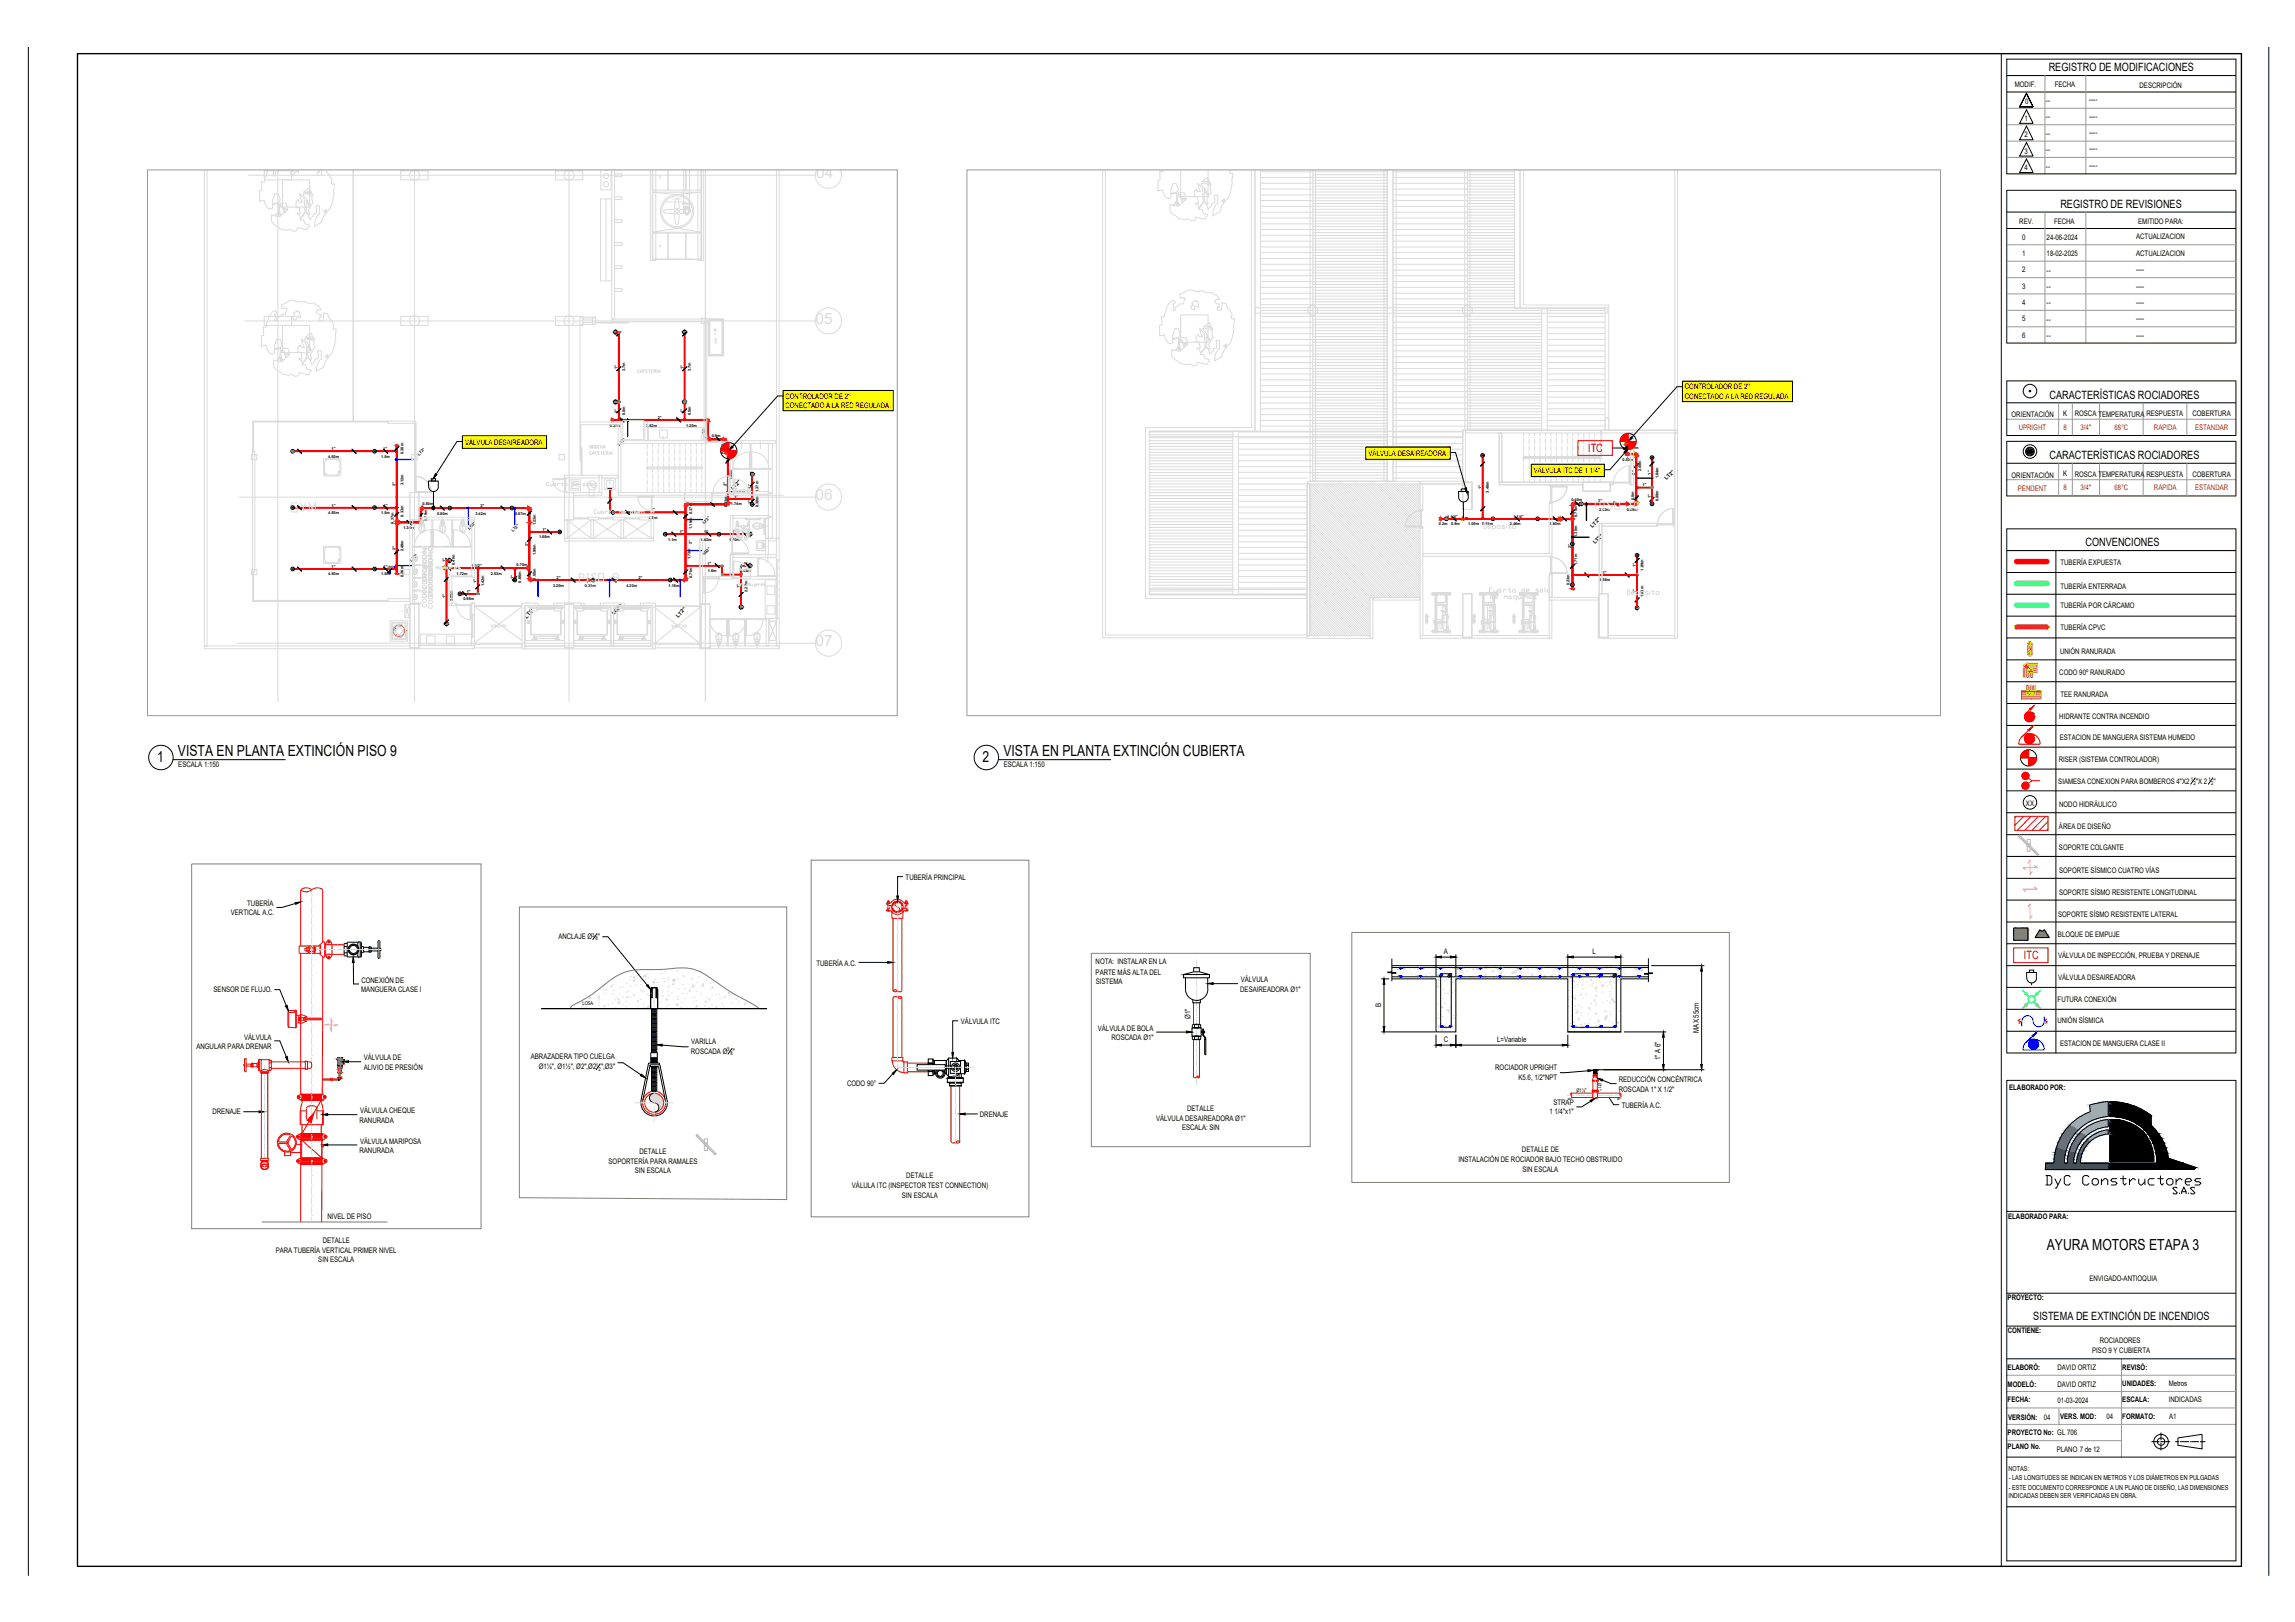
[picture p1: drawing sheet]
<svg xmlns="http://www.w3.org/2000/svg" width="841mm" height="594mm" viewBox="0 0 841 594" stroke-linecap="round" stroke-linejoin="round" font-family="sans-serif">
<defs><g id="words">
<text font-size="8.4" x="748.2" y="436.4">DyC Constructores</text>
<text font-size="6.6" x="105.5" y="188.7">GYM</text>
<text font-size="6.2" fill="#dbdbdb" x="211" y="214.1">PISO 9</text>
<g font-size="5.7" fill="#dbdbdb">
<text x="299.1" y="65.2">04</text>
<text x="583.5" y="187.7">PISO 10</text>
</g>
<g font-size="5.6">
<text x="57.6" y="279">1</text>
<text x="65.2" y="277">VISTA EN PLANTA EXTINCIÓN PISO 9</text>
<text x="360" y="279">2</text>
<text x="367.7" y="277">VISTA EN PLANTA EXTINCIÓN CUBIERTA</text>
<text x="750.1" y="457.7">AYURA MOTORS ETAPA 3</text>
</g>
<g font-size="4.2">
<text x="750.8" y="26.1">REGISTRO DE MODIFICACIONES</text>
<text x="755" y="76.1">REGISTRO DE REVISIONES</text>
<text x="751.1" y="146">CARACTERÍSTICAS ROCIADORES</text>
<text x="751.1" y="168.2">CARACTERÍSTICAS ROCIADORES</text>
<text x="764.3" y="200.1">CONVENCIONES</text>
<text x="745.1" y="483.4">SISTEMA DE EXTINCIÓN DE INCENDIOS</text>
</g>
<g font-size="4.2" fill="#f00">
<text x="582" y="165.5">ITC</text>
<text x="741.7" y="351.3">ITC</text>
</g>
<g font-size="2.8">
<text x="738.3" y="31.9">MODIF.</text>
<text x="753" y="31.9">FECHA</text>
<text x="784.1" y="32.4">DESCRIPCIÓN</text>
<text x="742.1" y="38.2">0</text>
<text x="749.8" y="37.7">--</text>
<text x="765.6" y="37.4">----</text>
<text x="741.9" y="44.4">1</text>
<text x="749.8" y="43.7">--</text>
<text x="765.6" y="43.4">----</text>
<text x="741.9" y="50.3">2</text>
<text x="749.8" y="49.8">--</text>
<text x="765.6" y="49.4">----</text>
<text x="741.9" y="56.3">3</text>
<text x="749.8" y="55.7">--</text>
<text x="765.6" y="55.4">----</text>
<text x="741.9" y="62.4">4</text>
<text x="749.8" y="61.7">--</text>
<text x="765.6" y="61.4">----</text>
<text x="740" y="81.9">REV.</text>
<text x="752.7" y="81.9">FECHA</text>
<text x="783.6" y="81.9">EMITIDO PARA:</text>
<text x="741" y="87.8">0</text>
<text x="750" y="87.8">24-06-2024</text>
<text x="782.8" y="87.7">ACTUALIZACION</text>
<text x="741" y="93.7">1</text>
<text x="750" y="93.8">18-02-2025</text>
<text x="782.8" y="93.7">ACTUALIZACION</text>
<text x="741" y="99.7">2</text>
<text x="750" y="99.9">--</text>
<text x="782.8" y="99.7">----</text>
<text x="741" y="105.8">3</text>
<text x="750" y="105.8">--</text>
<text x="782.8" y="105.7">----</text>
<text x="741" y="111.7">4</text>
<text x="750" y="111.8">--</text>
<text x="782.8" y="111.7">----</text>
<text x="741" y="117.7">5</text>
<text x="750" y="117.9">--</text>
<text x="782.8" y="117.7">----</text>
<text x="741" y="123.8">6</text>
<text x="750" y="123.8">--</text>
<text x="782.8" y="123.7">----</text>
<text x="617.4" y="142.6">CONTROLADOR DE 2''</text>
<text x="287.9" y="146">CONTROLADOR DE 2''</text>
<text x="287.9" y="149.4">CONECTADO A LA RED REGULADA.</text>
<text x="617.4" y="146">CONECTADO A LA RED REGULADA.</text>
<text x="737.2" y="152.8">ORIENTACIÓN</text>
<text x="756.1" y="152.4">K</text>
<text x="760.3" y="152.4">ROSCA TEMPERATURA</text>
<text x="786.6" y="152.4">RESPUESTA</text>
<text x="803.4" y="152.4">COBERTURA</text>
<text x="170.4" y="162.9">VÁLVULA DESAIREADORA.</text>
<text x="501.5" y="167">VÁLVULA DESAIREADORA.</text>
<text x="562.1" y="173.3">VÁLVULA ITC DE 1 1/4&quot;.</text>
<text x="737.2" y="174.9">ORIENTACIÓN</text>
<text x="756.1" y="174.5">K</text>
<text x="760.3" y="174.6">ROSCA TEMPERATURA</text>
<text x="786.6" y="174.6">RESPUESTA</text>
<text x="803.4" y="174.6">COBERTURA</text>
<text x="755.1" y="206.9">TUBERÍA EXPUESTA</text>
<text x="755.1" y="215.9">TUBERÍA ENTERRADA</text>
<text x="755.1" y="222.9">TUBERÍA POR CÁRCAMO</text>
<text x="755.1" y="230.8">TUBERÍA CPVC</text>
<text x="754.9" y="239.7">UNIÓN RANURADA</text>
<text x="754.7" y="247.2">CODO 90º RANURADO</text>
<text x="755" y="255.2">TEE RANURADA</text>
<text x="754.7" y="263.2">HIDRANTE CONTRA INCENDIO</text>
<text x="754.8" y="271.2">ESTACION DE MANGUERA SISTEMA HUMEDO</text>
<text x="65.3" y="280.9">ESCALA 1:150</text>
<text x="367.8" y="280.9">ESCALA 1:150</text>
<text x="754.5" y="279.2">RISER (SISTEMA CONTROLADOR)</text>
<text x="754.3" y="287.1">SIAMESA CONEXION PARA BOMBEROS 4&quot;X2</text>
<text x="804.7" y="287.1">&quot;X 2</text>
<text x="811.2" y="287.1">&quot;</text>
<text x="742.4" y="295.1">XX</text>
<text x="754.6" y="295.7">NODO HIDRÁULICO</text>
<text x="754.5" y="303.7">ÁREA DE DISEÑO</text>
<text x="754.5" y="311.2">SOPORTE COLGANTE</text>
<text x="331.9" y="322.3">TUBERÍA PRINCIPAL</text>
<text x="754.6" y="319.7">SOPORTE SÍSMICO CUATRO VÍAS</text>
<text x="754.6" y="327.7">SOPORTE SÍSMO RESISTENTE LONGITUDINAL</text>
<text x="84.6" y="335.3">VERTICAL A.C.</text>
<text x="90.6" y="331.9">TUBERÍA</text>
<text x="754.2" y="335.7">SOPORTE SÍSMO RESISTENTE LATERAL</text>
<text x="204.6" y="344">ANCLAJE Ø</text>
<text x="219.1" y="344">&quot;</text>
<text x="754.2" y="343.2">BLOQUE DE EMPUJE</text>
<text x="299.2" y="353.7">TUBERÍA A.C.</text>
<text x="401.5" y="353.1">NOTA: INSTALAR EN LA</text>
<text x="529.1" y="349.5">A</text>
<text x="583.6" y="349.5">L</text>
<text x="754.2" y="350.9">VÁLVULA DE INSPECCIÓN, PRUEBA Y DRENAJE</text>
<text x="132.4" y="360">CONEXIÓN DE</text>
<text x="401.5" y="356.9">PARTE MÁS ALTA DEL</text>
<text x="454.7" y="359.8">VÁLVULA</text>
<text x="754.2" y="358.8">VÁLVULA DESAIREADORA</text>
<text x="78.3" y="363.5">SENSOR DE FLUJO.</text>
<text x="132.4" y="363.3">MANGUERA CLASE I</text>
<text x="401.6" y="360.3">SISTEMA</text>
<text x="454.5" y="363.2">DESAIREADORA Ø1&quot;</text>
<text x="506.2" y="369" transform="rotate(-90 506.2 369)">B</text>
<text x="754" y="366.9">FUTURA CONEXIÓN</text>
<text x="352.1" y="375.1">VÁLVULA ITC</text>
<text x="402.3" y="377.5">VÁLVULA DE BOLA</text>
<text x="436.2" y="373.1" transform="rotate(-90 436.2 373.1)">Ø1&quot;</text>
<text x="754" y="374.8">UNIÓN SÍSMICA</text>
<text x="89.5" y="380.8">VÁLVULA</text>
<text x="253.3" y="382.3">VARILLA</text>
<text x="407.3" y="380.9">ROSCADA Ø1&quot;</text>
<text x="529.1" y="381.7">C</text>
<text x="548.6" y="381.8">L=Variable</text>
<text x="622.5" y="378.2" transform="rotate(-90 622.5 378.2)">MAX 55cm</text>
<text x="754.9" y="383.2">ESTACION DE MANGUERA CLASE II</text>
<text x="72" y="384.1">ANGULAR PARA DRENAR</text>
<text x="133.3" y="388.2">VÁLVULA DE</text>
<text x="194.5" y="387.9">ABRAZADERA TIPO CUELGA</text>
<text x="253.2" y="386">ROSCADA Ø</text>
<text x="268.6" y="386">&quot;</text>
<text x="608.5" y="388.4" transform="rotate(-90 608.5 388.4)">1&quot; A 6&quot;</text>
<text x="133.3" y="392">ALIVIO DE PRESIÓN</text>
<text x="197.4" y="391.7">Ø1¼&quot;, Ø1½&quot;, Ø2&quot;,Ø2 &quot;,Ø3&quot;</text>
<text x="547.9" y="392">ROCIADOR UPRIGHT</text>
<text x="556.5" y="395.4">K5.6, 1/2&quot;NPT</text>
<text x="310.4" y="397.8">CODO 90°</text>
<text x="593.2" y="396.5">REDUCCIÓN CONCÉNTRICA</text>
<text x="593.2" y="399.8">ROSCADA 1&quot; X 1/2&quot;</text>
<text x="736.3" y="399.3">ELABORADO POR:</text>
<text x="131.9" y="407.8">VÁLVULA CHEQUE</text>
<text x="435.1" y="406.7">DETALLE</text>
<text x="569.3" y="404.7">STRAP</text>
<text x="594.3" y="405.8">TUBERÍA A.C.</text>
<text x="77.9" y="408.2">DRENAJE</text>
<text x="131.8" y="411.1">RANURADA</text>
<text x="359.1" y="409">DRENAJE</text>
<text x="423.6" y="410.6">VÁLVULA DESAIREADORA Ø1&quot;</text>
<text x="433.2" y="414">ESCALA: SIN</text>
<text x="567.8" y="408.1">1 1/4&quot;x1&quot;</text>
<text x="131.9" y="418.9">VÁLVULA MARIPOSA</text>
<text x="131.8" y="422.2">RANURADA</text>
<text x="234.3" y="422.5">DETALLE</text>
<text x="534.5" y="425.7">INSTALACIÓN DE ROCIADOR BAJO TECHO OBSTRUIDO</text>
<text x="557.7" y="421.9">DETALLE DE</text>
<text x="223" y="426.3">SOPORTERÍA PARA RAMALES</text>
<text x="232.7" y="429.7">SIN ESCALA</text>
<text x="332.1" y="431.4">DETALLE</text>
<text x="557.9" y="429.1">SIN ESCALA</text>
<text x="312.2" y="435.2">VÁLULA ITC (INSPECTOR TEST CONNECTION)</text>
<text x="330.5" y="438.6">SIN ESCALA</text>
<text x="120" y="446.4">NIVEL DE PISO</text>
<text x="735.9" y="446.4">ELABORADO PARA:</text>
<text x="118.3" y="455.2">DETALLE</text>
<text x="101" y="459">PARA TUBERÍA VERTICAL PRIMER NIVEL</text>
<text x="116.6" y="462.4">SIN ESCALA</text>
<text x="765.7" y="469.1">ENVIGADO-ANTIOQUIA</text>
<text x="735.7" y="476.2">PROYECTO:</text>
<text x="735.8" y="488.2">CONTIENE:</text>
<text x="769.5" y="491.8">ROCIADORES</text>
<text x="766.7" y="495.5">PISO 9 Y CUBIERTA</text>
<text x="735.7" y="501.9">ELABORÓ:</text>
<text x="754" y="501.9">DAVID ORTIZ</text>
<text x="777.7" y="501.9">REVISÓ:</text>
<text x="735.7" y="507.9">MODELÓ:</text>
<text x="754" y="508">DAVID ORTIZ</text>
<text x="777.7" y="507.7">UNIDADES:</text>
<text x="794.7" y="507.7">Metros</text>
<text x="735.7" y="513.7">FECHA:</text>
<text x="754" y="513.8">01-03-2024</text>
<text x="777.7" y="513.7">ESCALA:</text>
<text x="794.7" y="513.7">INDICADAS</text>
<text x="735.9" y="519.9">VERSIÓN:</text>
<text x="749" y="519.9">04</text>
<text x="755" y="519.7">VERS. MOD:</text>
<text x="772" y="519.8">04</text>
<text x="777.7" y="519.7">FORMATO:</text>
<text x="794.9" y="519.7">A1</text>
<text x="735.7" y="525.7">PROYECTO No: GL 706</text>
<text x="735.7" y="530.6">PLANO No.</text>
<text x="753.7" y="531.7">PLANO 7 de 12</text>
</g>
<g font-size="2.8" fill="#991b1e">
<text x="739.8" y="157.5">UPRIGHT</text>
<text x="756.2" y="157.5">8</text>
<text x="762.4" y="157.5">3/4''</text>
<text x="774.9" y="157.5">68°C</text>
<text x="789.3" y="157.5">RAPIDA</text>
<text x="804.4" y="157.5">ESTANDAR</text>
<text x="739.5" y="179.7">PENDENT</text>
<text x="756.2" y="179.6">8</text>
<text x="762.4" y="179.6">3/4''</text>
<text x="774.9" y="179.6">68°C</text>
<text x="789.3" y="179.6">RAPIDA</text>
<text x="804.4" y="179.6">ESTANDAR</text>
</g>
<g font-size="2.5">
<text x="736.1" y="538.8">NOTAS:</text>
<text x="736.2" y="542.2">- LAS LONGITUDES SE INDICAN EN METROS Y LOS DIÁMETROS EN PULGADAS</text>
<text x="736.2" y="545.6">- ESTE DOCUMENTO CORRESPONDE A UN PLANO DE DISEÑO, LAS DIMENSIONES</text>
<text x="736" y="548.6">INDICADAS DEBEN SER VERIFICADAS EN OBRA.</text>
</g>
<g font-size="2">
<text x="802.8" y="286.1">1</text>
<text x="803.8" y="287.5">2</text>
<text x="809.3" y="286.1">1</text>
<text x="810.3" y="287.5">2</text>
<text x="217" y="343">3</text>
<text x="218.2" y="344.5">8</text>
<text x="266.5" y="385">3</text>
<text x="267.7" y="386.5">8</text>
<text x="218.4" y="390.7">1</text>
<text x="219.4" y="392.1">2</text>
</g>
<g font-size="1.9">
<text x="268.6" y="179.6" transform="rotate(-45 268.6 179.6)">LT2&quot;</text>
<text x="610.7" y="175.9" transform="rotate(-45 610.7 175.9)">LT2&quot;</text>
<text x="583.6" y="193.3" transform="rotate(-45 583.6 193.3)">LT2&quot;</text>
<text x="584.6" y="199.3" transform="rotate(-45 584.6 199.3)">LT2&quot;</text>
<text x="193" y="226.6" transform="rotate(-45 193 226.6)">LT2&quot;</text>
<text x="224.9" y="225.2" transform="rotate(-44 224.9 225.2)">LG2&quot;</text>
<text x="248.5" y="226.3" transform="rotate(-45 248.5 226.3)">LT2&quot;</text>
<text x="213.5" y="368">LOSA</text>
<text x="577.7" y="400.1">Ø1¼&quot;</text>
<text x="585.6" y="396.8" transform="rotate(90 585.6 396.8)">Ø1&quot;</text>
</g>
<g font-size="1.4">
<text x="226.3" y="135.2" transform="rotate(-90 226.3 135.2)">1&quot;</text>
<text x="229.1" y="136.1" transform="rotate(-90 229.1 136.1)">3.7m</text>
<text x="250.5" y="135.2" transform="rotate(-90 250.5 135.2)">1&quot;</text>
<text x="253.2" y="136.1" transform="rotate(-90 253.2 136.1)">3.7m</text>
<text x="226.3" y="151.2" transform="rotate(-90 226.3 151.2)">1&quot;</text>
<text x="229.1" y="152.1" transform="rotate(-90 229.1 152.1)">0.8m</text>
<text x="241.1" y="153.3">2&quot;</text>
<text x="250.5" y="151.2" transform="rotate(-90 250.5 151.2)">1&quot;</text>
<text x="253.2" y="152.1" transform="rotate(-90 253.2 152.1)">0.8m</text>
<text x="223.5" y="156.3">0.37m</text>
<text x="236.8" y="156.3">3.62m</text>
<text x="251.4" y="156.3">1.20m</text>
<text x="258.3" y="159" transform="rotate(-90 258.3 159)">1m</text>
<text x="260.8" y="160">0.9m</text>
<text x="120.3" y="167.6">4.50m</text>
<text x="121.5" y="164.9">1&quot;</text>
<text x="139.7" y="167.6">1.5m</text>
<text x="140.5" y="164.9">1&quot;</text>
<text x="147.8" y="166.3" transform="rotate(-90 147.8 166.3)">0.30m</text>
<text x="153.6" y="166.9" transform="rotate(-45 153.6 166.9)">LT2&quot;</text>
<text x="227.1" y="163.3" transform="rotate(-45 227.1 163.3)">LT2&quot;</text>
<text x="265.2" y="166.4" transform="rotate(-90 265.2 166.4)">0.70m</text>
<text x="596.4" y="164.5">0.40m</text>
<text x="594.6" y="168.7">0.53m</text>
<text x="599.2" y="173.8" transform="rotate(-90 599.2 173.8)">2&quot;</text>
<text x="601.4" y="172.6" transform="rotate(-90 601.4 172.6)">2.45m</text>
<text x="605" y="173.8" transform="rotate(-90 605 173.8)">1&quot;</text>
<text x="144.9" y="178" transform="rotate(-90 144.9 178)">2&quot;</text>
<text x="147.8" y="177.7" transform="rotate(-90 147.8 177.7)">3.12m</text>
<text x="266.2" y="177.9" transform="rotate(-90 266.2 177.9)">2&quot;</text>
<text x="268.3" y="175.9" transform="rotate(-90 268.3 175.9)">1.89m</text>
<text x="275.2" y="179" transform="rotate(-90 275.2 179)">1&quot;</text>
<text x="542.9" y="179.1" transform="rotate(-90 542.9 179.1)">1&quot;</text>
<text x="601.9" y="178.1">1&quot;</text>
<text x="607.7" y="175.1" transform="rotate(-90 607.7 175.1)">1.64m</text>
<text x="121.5" y="185.5">1&quot;</text>
<text x="140.6" y="185.5">1&quot;</text>
<text x="154.8" y="184.9">0.80m</text>
<text x="176" y="185.6">2&quot;</text>
<text x="266.5" y="185.7" transform="rotate(-90 266.5 185.7)">0.21m</text>
<text x="267.8" y="185.1">1.74m</text>
<text x="269.2" y="182.4">1&quot;</text>
<text x="275.2" y="184.5" transform="rotate(-90 275.2 184.5)">1&quot;</text>
<text x="278" y="185.8" transform="rotate(-90 278 185.8)">0.30m</text>
<text x="278" y="180.2" transform="rotate(-90 278 180.2)">1.37m</text>
<text x="545.6" y="180.4" transform="rotate(-90 545.6 180.4)">3.48m</text>
<text x="575.9" y="183.3">0.40m</text>
<text x="585.7" y="184">2&quot;</text>
<text x="598.8" y="183.2" transform="rotate(-90 598.8 183.2)">0.8m</text>
<text x="605" y="182.3" transform="rotate(-90 605 182.3)">1&quot;</text>
<text x="607.7" y="183.5" transform="rotate(-90 607.7 183.5)">0.89m</text>
<text x="120.3" y="188.2">4.50m</text>
<text x="139.7" y="188.2">1.5m</text>
<text x="144.4" y="191.8" transform="rotate(-90 144.4 191.8)">0.37m</text>
<text x="147.8" y="189.2" transform="rotate(-90 147.8 189.2)">0.33m</text>
<text x="156.6" y="190.7" transform="rotate(-90 156.6 190.7)">0.79m</text>
<text x="160.2" y="188.5">0.80m</text>
<text x="174.2" y="188.5">3.42m</text>
<text x="188.8" y="188.5">0.87m</text>
<text x="237.7" y="190.1">4.9m</text>
<text x="238.6" y="187.3">1&quot;</text>
<text x="253.7" y="188.2" transform="rotate(-90 253.7 188.2)">0.37m</text>
<text x="530.4" y="189.6">1 1/4&quot;</text>
<text x="554.6" y="189.6">1 1/4&quot;</text>
<text x="578" y="189.3" transform="rotate(-90 578 189.3)">0.74m</text>
<text x="586.1" y="187">2.50m</text>
<text x="596.1" y="187">0.65m</text>
<text x="147.8" y="193.8">1.34m</text>
<text x="172" y="194.1" transform="rotate(-45 172 194.1)">LG2&quot;</text>
<text x="188.1" y="194.8" transform="rotate(-45 188.1 194.8)">LT2&quot;</text>
<text x="196.4" y="192.4" transform="rotate(-90 196.4 192.4)">1.23m</text>
<text x="197.5" y="197.1">1.66m</text>
<text x="198.8" y="194.4">1&quot;</text>
<text x="249.1" y="195.3">1&quot;</text>
<text x="253.7" y="193.7" transform="rotate(-90 253.7 193.7)">1.19m</text>
<text x="258.1" y="192" transform="rotate(-45 258.1 192)">LT2&quot;</text>
<text x="258.1" y="195.3">1&quot;</text>
<text x="268.4" y="195.3">1&quot;</text>
<text x="527.3" y="192.4">0.2m</text>
<text x="531.8" y="192.4">0.9m</text>
<text x="538" y="192.4">1.05m</text>
<text x="543.2" y="192.4">0.51m</text>
<text x="553.3" y="192.4">2.46m</text>
<text x="567.8" y="192.4">1.80m</text>
<text x="578" y="196.6" transform="rotate(-90 578 196.6)">1.38m</text>
<text x="144.9" y="201.5" transform="rotate(-90 144.9 201.5)">2&quot;</text>
<text x="147.8" y="201.8" transform="rotate(-90 147.8 201.8)">2.49m</text>
<text x="193.5" y="200" transform="rotate(-90 193.5 200)">2&quot;</text>
<text x="196.4" y="203.4" transform="rotate(-90 196.4 203.4)">1.98m</text>
<text x="244.9" y="198">1.1m</text>
<text x="253.5" y="199.3" transform="rotate(-90 253.5 199.3)">2&quot;</text>
<text x="256.7" y="198">1.42m</text>
<text x="258.1" y="203.4" transform="rotate(-46 258.1 203.4)">LG2&quot;</text>
<text x="267.2" y="198">1.70m</text>
<text x="575.7" y="200.8" transform="rotate(-90 575.7 200.8)">2&quot;</text>
<text x="121.5" y="208">1&quot;</text>
<text x="140.6" y="208">1&quot;</text>
<text x="150.9" y="205.7" transform="rotate(-45 150.9 205.7)">LT2&quot;</text>
<text x="163.2" y="205.9" transform="rotate(-90 163.2 205.9)">1&quot;</text>
<text x="166.6" y="207.1" transform="rotate(-90 166.6 207.1)">0.41m</text>
<text x="172.8" y="207.6">1 1/2&quot;</text>
<text x="189.3" y="207.4">0.70m</text>
<text x="253" y="204.8" transform="rotate(-90 253 204.8)">1.73m</text>
<text x="259.3" y="206.8">1&quot;</text>
<text x="259.4" y="209.5">1.6m</text>
<text x="271.2" y="209.5">0.48m</text>
<text x="272.5" y="206.8">1&quot;</text>
<text x="578" y="206.9" transform="rotate(-90 578 206.9)">1.71m</text>
<text x="599.5" y="207.7" transform="rotate(-90 599.5 207.7)">1&quot;</text>
<text x="602.3" y="209" transform="rotate(-90 602.3 209)">1.09m</text>
<text x="120.3" y="210.8">4.50m</text>
<text x="139.7" y="210.8">1.5m</text>
<text x="147.8" y="211.3" transform="rotate(-90 147.8 211.3)">0.26m</text>
<text x="167.3" y="210.4">1.72m</text>
<text x="174.7" y="213.5" transform="rotate(-90 174.7 213.5)">1&quot;</text>
<text x="177.4" y="214.8" transform="rotate(-90 177.4 214.8)">1.42m</text>
<text x="179.9" y="210.4">2.03m</text>
<text x="188.3" y="212.1" transform="rotate(-90 188.3 212.1)">1&quot;</text>
<text x="191" y="213.4" transform="rotate(-90 191 213.4)">0.66m</text>
<text x="196.4" y="212.3" transform="rotate(-90 196.4 212.3)">0.58m</text>
<text x="202.7" y="214.9">3.20m</text>
<text x="203.9" y="211.9">2&quot;</text>
<text x="214.4" y="214.9">0.31m</text>
<text x="229.5" y="214.9">4.23m</text>
<text x="234" y="211.9">2&quot;</text>
<text x="245" y="214.9">1.18m</text>
<text x="253.7" y="211.8" transform="rotate(-90 253.7 211.8)">0.71m</text>
<text x="271.2" y="215.5" transform="rotate(-90 271.2 215.5)">1&quot;</text>
<text x="575.2" y="214.4" transform="rotate(-90 575.2 214.4)">0.23m</text>
<text x="586.1" y="212.9">3.56m</text>
<text x="587.3" y="210.3">1&quot;</text>
<text x="163.2" y="219" transform="rotate(-90 163.2 219)">1&quot;</text>
<text x="165.9" y="220.3" transform="rotate(-90 165.9 220.3)">3.06m</text>
<text x="169.8" y="219.8">0.98m</text>
<text x="171.1" y="217.1">1&quot;</text>
<text x="273.9" y="216.8" transform="rotate(-90 273.9 216.8)">2.27m</text>
<text x="599.5" y="217.3" transform="rotate(-90 599.5 217.3)">1&quot;</text>
<text x="602.3" y="218.7" transform="rotate(-90 602.3 218.7)">1.80m</text>
</g>
</g></defs>
<!-- layer: 25-03-2025_PISO 9 TERRAZA 21-03-2025 -->
<g fill="none" stroke="#dbdbdb" stroke-width=".37">
<path d="M74.9 62.3v174.3h1v-174.3M90.9 64.2h207.9M96.8 62.6h10.1v3.3h-10.1zM98.3 62.3l-1.4 3.3v1.1h-1.1l.1 3-.8 .2v3.8l1.7-.4 .4 1.5 .9 1.4 .9 .4 1-.5-.1-1.6 .5 .3 1.7-.3-.1 2.9-1.2 1.7-1.3-.4v2.4l1 1.2 1.1 .5 1.1 1 2.2 .6 1.3-.5 1.3 .9 1.1-.3 .4-1.1 3.4 .7 1.1-1.6-1.7-.5-.6-1.5-1.1 .1-.2-1.6-1-.7 1.1-.1-.4-2.3-1.1-.1v-2l.8-.6 .3 .8h1.2l-.8-1.7-.1-1.2 1.6 1.7 .2 4.9-1.6 2.5M100 62.3l.3 .6-.3 1.4 .8 .2 .1-1.3 1.4-.9M100.8 71l1.3 .2 .6 2.1-.6 .9-1.6 .4-.6-.3-.1-.7zM101.8 62.3v194.7M102 77.8l.1 1.5-1.2-.2zM102.3 77.8l.7 1.2-.4 .4h-.3zM102.5 75.1l1.4 1.8 .2 1.1-1 .9-.8-1.5zM103 74.3l1.9 .2 .5 2.1-1.2-.1-1.5-1.8zM103.5 65.9h10v9.9h-10z"/>
<path d="M104.1 76.8l1.4 .1-1.3 1zM107.2 62.3l.3 .4h-1l.2 1.2 1.1 .3 .1-1.1 .6-.4 .9 .5v-.9M110.8 71.1l1.8-.2 1.9 1.1-.2 .9 .4 1.4-.7 .9-.8-.6-.8-1.4zM111.2 70.5l2.1-1.6 .8 1.5zM111.9 70.6h.8M112.2 73.6l.9 1.6 .7 .3-.8 1.5 .6 1.3-.3 .4-1.1-1.2zM112.9 70.5l-.2 .3h.7M112.9 70.8h.5M112.9 70.5h.5M112.9 70.5v.3M113.4 70.5v.3h-.5M113.4 70.6h.1"/>
<path d="M113.4 70.7h-.5h.5M113.4 70.6h-.5h.5M113.4 70.5h-.5h.5M113.4 70.7h.1M113.4 70.6v.1M113.5 70.6h.1M113.5 70.7h.1M113.5 70.6v.1M113.5 70.6h-.1M113.6 70.7l.7 .1 .4 .7zM116.9 62.3l.1 .8-.6-.2-.2 1.3 .7 .1 .9-.1 .2-1.9M119.6 62.3l.3 .9 1.8 2.7-.4 1.2 .5 .4 .7-.1-.3 2.2a9.7 9.7 0 0 1-2.7 8.3v-1.1l-1 .7 1 .4-1 1.5-.7 2-2.6 1.5 .2-2.2 1-2 .7-.4v-2.8l-.7-.3-.6 .2 .3 1.5-.2 1.3-1.1 .2v.7l-1.2 1.3-.6-1.3 .3-.3-1.4-1-1.8 2.6"/>
<path d="M129.4 62.3v91.9h.2v-91.9M146.9 62.6h9.9v3.3h-9.9zM151.9 62.3v194.7M203.6 62.6h9.9v3.3h-9.9zM208.5 62.3v194.7M220.1 72.8h4v30.1h-4zM220.2 62.3v7.2h3.7v-7.2M221.4 62.3l.7 .2 .6-.2M222.1 72.8v30.1M224.2 62.3v54.6h1v-54.6M225.2 63.7h2.7v1h-2.7zM225.2 72.1h2.7v1h-2.7z"/>
<path d="M238.3 62.3v33.1h2v-33.1M239 62.3v32.7h15.2M239.2 62.3v7.3h5.5v-7.3M239.2 70.4h15.4M241.9 64.6l.1 .6zM243.3 77.2v.4M243.3 77.6l.3 .3M243.6 77.9l3 .3M243.6 76.9l-.3 .3M244.8 62.3v7.3h6.5v-7.3M246.6 76.6l-3 .3M246.7 76.6l.4 .2 .1 1.1"/>
<path d="M247.2 77.8l-.5 .4M247.2 78.9l.3 3M247.3 76l.4 .5M247.5 73l-.3 3M247.6 77.2h-.4v.5h.4M247.6 77.2v.4M247.7 78.4h1l.2 .4M247.7 78.4l-.4 .4M247.8 77v-.5h.5v.5M247.8 77.9v.5h.5v-.5M247.9 77h.4M247.9 77.9h.4"/>
<path d="M248.1 71.3l-8.9-.9v14.7l8.9-1.5 6.5 1M248.2 72.7l-.6 .3M248.2 72.7l.4 .3 .3 3.2-.2 .2-1 .1M248.5 77.2h.5v.5h-.5M248.6 77.2v.4M248.9 78.9l-.3 3-.4 .3M249 77.8l.5 .4 3-.3v.3h-.3M250.1 74.5l.3-.1v.3zM250.5 62.3v7.3M250.5 75.5h2.2v.5h-2.2zM250.5 69.7v.6M250.5 70.5v1.3"/>
<path d="M250.5 71.9v.4M250.5 72.5v2h2.2v-.2M250.5 74.8l.2 .7M250.7 76.8l-.2 .6 .3 .7M250.7 77.3l.4 .7M250.7 77.3l.2-.5-.2 .6 .4 .6M250.7 77.5l.1 .2M250.7 77.5h.1M250.7 77.4v.1M250.7 77.4h.1M250.7 77.2h.1M250.7 76.7h.1"/>
<path d="M250.7 76.4v.3M250.7 76.4h.1M250.7 76.2v.2M250.7 76.2h.1M250.7 76v.2M250.7 76h.1M250.7 77.2v.2M250.7 77.9v.1M250.7 78.2h.3M250.8 77.7h.1M250.8 77.7l.1 .1M250.9 77.8v.1"/>
<path d="M250.9 77.8h.1M250.9 78.2l.7 .2M251 78h.1M251 76.7l.7-.3 .7 .4-.8-.4zM251.2 78.2h.1M251.3 78.1h.9zM251.3 78.2h.1M251.3 75.7h.7v.2h-.7zM251.3 78.4v.4h.7l-.1-.4M251.3 76.3v-.5h.7l-.1 .5M251.4 78.4h.2M251.4 62.3v7.3h3.2"/>
<path d="M251.4 78.2h.1M251.6 78.2h.1M251.6 76.2l1 .7M251.6 76.2l-.8 .5M251.6 76.2l-.2 .1M251.6 76.2l.3 .1M251.8 78.2h.1M251.9 78.4h-.3M252 78.2h.1M252 78.2h-.2M252.1 78.1h.1M252.1 78.1l-.1 .1"/>
<path d="M252.2 78h.1M252.2 78l-.1 .1M252.4 77.9h.1M252.4 77.7h.1M252.4 77.8h.1M252.4 77.7v.2M252.4 77.8v.1M252.5 77l-.2 .9zM252.5 77.6h.1M252.5 77.7h.1M252.5 77.6v.1M252.5 77.7h-.1"/>
<path d="M252.5 78l-.9 .4M252.5 76.9l-3.2-.3-.3 1.3M252.5 77.4h.1M252.5 77.4v.2M252.5 76.1h.1M252.5 76.1v.3M252.5 76.4h.1M252.5 76.4v.2M252.5 76.6h.1M252.5 76.6v.1M252.5 77.2h.1M252.5 76v.1"/>
<path d="M252.5 77.2v.2M252.5 76.9l.4 .3-.4 .7 .2-.8M252.7 62.3v7.3M252.7 69.7v.6M252.7 70.5v2.8M252.7 73.5v.6M252.7 74.8l-.2 .7M252.7 74.3h-2.4v.5h2.6M252.9 74.3l.3 .2-.1 .2M252.9 74.6v.1M252.9 74.7v.1M254.6 70.6l-6.5 .7"/>
<path d="M254.7 69.6h1M254.7 70.4h1M255.7 62.3v33.1h2.1v-33.1M255.7 70.5l-1 .1M255.9 70.5l1-.1v14.7M255.9 69.6h1M255.9 70.4h1M257.1 62.3v32.7l-.1-32.7v32.7h-.8M258.5 62.3v194.7M284.5 62.3v134.8h1v-134.8M299.2 62.3a4.8 4.8 0 0 0 4.4 6.7 4.8 4.8 0 0 0 4.4-6.7M225.2 80.5h2.7v1h-2.7z"/>
<path d="M225.2 97.3h2.7v1h-2.7zM225.2 88.9h2.7v1h-2.7zM239.2 85.4h5.5v9.5h-5.5zM239.2 85.1h15.4M241.9 89.8l.1 .7zM244.8 85.4h6.5v9.5h-6.5zM247.6 81.9l.6 .3M254.4 94.9h1.7M254.4 95h1.7M254.6 85.4h-3.2v9.5h2.8M254.7 85.1h1M254.7 85.4h1"/>
<path d="M254.7 84.7l1 .1M255.9 85.4h1v9.5h-.7M255.9 85.1h1M255.9 84.9l1 .2M89.6 117.6h209.2M96.8 115.9h10.1v3.3h-10.1zM103.5 119.2h10v10h-10zM107.5 114.8l1.5-1 .2 .4h.5l.4 2.1-.9-.4-.6 .3-.1 1.2-1.1-.4-.2-1.1 .9-.1zM146.9 115.9h9.9v3.3h-9.9zM203.6 115.9h9.9v3.3h-9.9zM212.5 116.2h1v2.7h3.7v-.7h-3.7v.7h-1zM212.5 118.9v35.7"/>
<path d="M213.5 116.2h3.7v.7h-3.7zM217.2 116.2h1v2.7h-1zM218.2 118.1h6.5v.2h-6.5zM223.7 118.1h6.5v.2h-6.5zM224.2 116.9h34.8v1h-34.8zM225.2 105.7h2.7v1h-2.7zM257 116.6h2v1.9h-2zM258 117.9h1v43.5h-1zM101.5 124.1l1.2 .2 .6 2.1-.5 .9-1.7 .4-.6-.2v-.7zM102.7 130.9l.1 1.5-1.3-.2zM103 130.9l.7 1.2-.5 .4h-.3zM103.2 128.2l1.3 1.8 .2 1.2-.9 .8-.8-1.5z"/>
<path d="M103.7 127.4l1.8 .3 .5 2-1.2-.1-1.5-1.8zM104.8 129.9l1.3-.1-1.3 1.2zM110.7 133.4l1.7-2.6-.2-4.8-1.6-1.8 .1 1.3 .8 1.7h-1.3l-.2-.9-.8 .7v1.9l1 .2 .5 2.2-1.1 .1 .9 .7 .3 1.6 1.1-.1 .5 1.5 1.7 .6-1.1 1.6-3.3-.8-.4 1.1-1.1 .3-1.4-.8-1.3 .4-2.2-.6-2.2-1.5-.9-1.2v-2.3l1.3 .3 1.1-1.7 .2-2.8-1.8 .3-.5-.3 .1 1.5-1 .6-.8-.5-.9-1.3-.5-1.5-1.6 .3v-3.8l.8-.1-.1-3.1h1.1v-1.1l1-2.9 1.3-1.8 1.1-.1 .5 .8-.9 .5 .4 .9-.4 1.4 .8 .1 .1-1.2 .7-.3 1-1h1.4l.1-.8 .4-.7v-.6l-.7-.2-.9 .2-.3-1.4 2.8-1.5 1.5-.2 1.2 .7 2.7-.3 1.2 .7h2.6l.6 .7 .9 .3 .9 1.5h-1.2l-.5 .9 .9 .8 .7-.1 .1 1.1-.5-.1-.3 1.2 .7 .2 1-.2 .1-2.6 1.5 .2 .4 1.5 .9 .9 .9 1.7-.3 1.3 .5 .3 .7-.1-.2 3.8-.7 3.2-.6 1.8-1.6 1.7v-1.1l-.9 .7 .9 .4-1.6 3.6-2.6 1.4 .2-2.1 1-2 .7-.5v-2.7l-.7-.3-.7 .1 .2 2.8-1.2 .2v.7l-1.1 1.3-.6-1.3 .2-.3-1.3-1-1.9 2.6M111.5 124.3l1.8-.3 1.8 1.1-.2 .9 .4 1.4-.6 .9-.9-.5-.7-1.5zM111.8 123.6l2.1-1.6 .9 1.5zM111.9 124h.8M112.7 123.8l.2 .4zM112.9 126.7l.9 1.6 .6 .4-.7 1.5 .6 1.2-.4 .5-1.1-1.2zM112.9 123.8h.5v.4h-.5v-.4M112.9 124.1h.5M112.9 124.1h.5zM112.9 123.8h.5"/>
<path d="M112.9 124h.6M113.4 124h.1M113.4 123.9h-.5h.5M113.5 124h.1M113.5 123.9h.1M113.5 123.9h-.1M114.3 123.8l.7 .1 .3 .7zM234.4 135.7l-.2-.2-.5 .2 .2 .8 .5-.2M234.7 136.5l.3-1 .4 1M234.7 136.2h.7M235.7 136h.3M236.4 135.5h-.7v1"/>
<path d="M236.7 136h.3M237.4 135.5h-.7v1h.7M237.7 135.5h.7M238 135.5v1M238.7 136h.3M239.4 135.5h-.7v1h.7M239.7 136h.5l.2-.3-.7-.2v1M239.9 136l.5 .5M240.7 136.5h.3M240.7 135.5h.3M240.8 135.5v1M241.3 136.5l.4-1 .3 1"/>
<path d="M241.3 136.2h.7M262 121.3v-.7l.1 .5 .3-.5v.7M262 121.8v.6h.4M262 124.6l.2-.6 .3 .6M262 125.8l.2-.7 .3 .7M262 124.4h.5M262 125.5h.5M92.6 154.2h.3v11.1h-.3zM92.7 154.2v11.1M92.9 154.2h49.3v.4h-49.3zM92.9 154.4h49.3M129.4 153.3v.9"/>
<path d="M142.2 154.2h10.2v.9h-10.2zM152.1 155.1h.3v19.3h-.3zM152.3 155.1v19.3M212.5 154.6h15v1h-15zM212.5 155.6h.3v13.1h-.3zM212.7 155.6v13.1M226.5 155.6h1v24.8h-1zM228.2 154.1h7.7v6.9h-7.7zM236.3 154.5h1v6.9h-1zM237.6 156.6h20.2v4.7h-20.2zM241.7 157.5h2.8v2.9h-2.8zM243 159.6v1.4"/>
<path d="M257 159.4h2v2h-2zM92.1 166.5h2v1.9h-2zM92.6 165.3h.8v44h-.8zM118.7 168h6.1M118.7 167.9l-.1 6.4 6.4-.1M119 169l.6-.6h4.3l.6 .6v3.4l-.5 .3v.8l-.6 .5h-3.8l-.6-.8zM119.1 173.6h.1M119.1 173.6h.2M119.3 173.7v.2M119.3 173.9h.1M119.3 168.5v.2M119.3 168.5h.1"/>
<path d="M119.4 168.4l.1 .1M119.4 173.9l-.1 .1M119.5 173.9l-.2 .1M123.5 173.9h.2M123.7 173.9h.1M123.8 173.7v.2M124 172.8l.4 .1M124 172.9h.4M124 173.2h.7M124 173.3h.7M124.1 168.4l-.2 .1M124.1 168.5h.1"/>
<path d="M124.1 168.4h.1M124.2 168.5l-.1 .2M124.3 168.8h.4l-.2 .2M124.4 172.9h.3M124.4 172.8h.3M124.5 173.1v.3M124.5 172.8v.1M124.6 173.1v.3M124.8 167.9l.2 .2M124.9 168.1v6.1M150.9 166.5h2v1.9h-2zM152.1 174.4h.3v6h-.3z"/>
<path d="M152.5 174.5a6.1 6.1 0 0 1 5.6 5.5M201.2 176.9l-.3-.3-.7 .3v.9l.3 .2 .7-.2M201.6 177.1l.2 .9 .7-.5M202.5 177.1v.9M202.6 175.3h4.5v.3h-4.5zM202.6 175.6a4.5 4.5 0 0 0 4.5 4.5M203.1 177.1l.5 .2-.2 .7-.5-.2zM203.6 177.8l.2 .2M204.3 177.1v.9M204.9 166.5h2v1.9h-2zM205.1 177.3l-.4-.2-.4 .4M205.6 177.1h.9"/>
<path d="M206.1 176.6v1.2l.2 .2 .2-.2M206.9 174.1h12.7v1h-12.7zM206.9 174.1v6.6M207.1 175.1h.6v.3h-.6zM207.1 175.4h.2v4.7h-.2zM207.1 177.1l.7 .2-.2 .7-.7-.2zM207.1 175.1h.5M208.8 175.8h4v3.7h-4zM209.5 176.4h2.7v2.5h-2.7zM209.6 177.3l.4-.2 .5 .4-.7 .5zM210.5 176.6v1.4M210.7 177.6h1.9"/>
<path d="M211 177.5h.6l.2-.2-.2-.2-.6 .2 .2 .7h.4M212.5 162.1h.3M213 168.7h.3v5.4h-.3zM213 164h.3v5.3h-.3zM213.8 177.1l.5 .2-.3 .7-.4-.2zM214.3 177.8l.2 .2M215.2 177.8a.9 .9 0 0 1 1.1-.8 .9 .9 0 0 1 .7 1.1l.4 .5h.7l.5-.8M215.8 177.1l-.9 .2 .7 .3 .2 .2-.2 .2h-.7M215.9 179.2v2.5h1.8v-2.4M216.1 163.2h.5v.5M216.2 163.7h.4l.1 .3-.6 .2M216.2 163.2v1"/>
<path d="M216.3 177.6h.6l.3-.3-.3-.2-.6 .2 .2 .7h.4M216.7 165.7l-.1-.2-.5 .2 .1 .8 .5-.2M217.1 166.5l.3-1 .3 1M217.1 163.2h.6v1h-.6zM217.1 166.2h.6M217.8 177.1l.7 .2-.3 .7-.6-.2zM218.1 163.2l.6 .1v.7l-.6 .2M218.1 166h.3M218.2 163.2v1M218.7 165.5h-.6v1M219.1 166h.3M219.1 163.7h.3"/>
<path d="M219.6 174.1h1v6.3h-1zM219.7 165.5h-.6v1h.6M219.7 163.2h-.6v1h.6M220.1 165.5h.6M220.4 165.5v1M220.6 174.1h5.9v1h-5.9zM220.7 163.2l-.6 .1 .1 .9h.5l-.1-.5M221.1 164.2l.3-1 .4 1M221.1 166h.3M221.1 163.8h.7M221.6 175.3h3.9v4h-3.9zM221.8 165.5h-.7v1h.7"/>
<path d="M222.1 166h.5l.2-.3-.7-.2v1M222.3 166l.5 .5M222.3 176h2.5v2.6h-2.5zM223.1 166.5h.3M223.1 165.5h.3M223.3 165.5v1M223.4 175.5v2M223.8 166.5l.3-1 .3 1M223.8 166.1h.6M227.5 161.4h31.5v1h-31.5zM237.2 171.4h20M237.2 171.7h20v1.3"/>
<path d="M237.2 162.4v2M237.2 164.7v.3M237.2 165.3v1.7M237.2 167.4v.2M237.2 167.9v1.8M237.2 169.9v.3M237.2 170.6v1.6M237.2 172.6v.3M237.2 173.1v1.8M237.2 175.2v.2M237.2 175.8v1.7M237.2 177.8v.3"/>
<path d="M237.2 178.4v2M237.2 171l-.3 .3 .3 .4M239.2 162.4v1.3M239.2 164v.3M239.2 164.5v1.8M239.2 166.6v.3M239.2 167.2v1.7M239.2 169.2v.3M239.2 169.8v1.3M239.2 171.7v1.3M239.2 173.3v.3M239.2 173.9v1.7"/>
<path d="M239.2 175.9v.3M239.2 176.5v1.8M239.2 178.5v.3M239.2 179.1v1.3M241.2 162.4v1.3M241.2 164v.3M241.2 164.5v1.8M241.2 166.6v.3M241.2 167.2v1.7M241.2 169.2v.3M241.2 169.8v1.3M241.2 171.7v1.3"/>
<path d="M241.2 173.3v.3M241.2 173.9v1.7M241.2 175.9v.3M241.2 176.5v1.8M241.2 178.5v.3M241.2 179.1v1.3M243.2 162.4v1.3M243.2 164v.3M243.2 164.5v1.8M243.2 166.6v.3M243.2 167.2v1.7M243.2 169.2v.3"/>
<path d="M243.2 169.8v1.3M243.2 171.7v1.3M243.2 173.3v.3M243.2 173.9v1.7M243.2 175.9v.3M243.2 176.5v1.8M243.2 178.5v.3M243.2 179.1v1.3M245.2 162.4v1.3M245.2 164v.3M245.2 164.5v1.8M245.2 166.6v.3"/>
<path d="M245.2 167.2v1.7M245.2 169.2v.3M245.2 169.8v1.3M245.2 171.7v1.3M245.2 173.3v.3M245.2 173.9v1.7M245.2 175.9v.3M245.2 176.5v1.8M245.2 178.5v.3M245.2 179.1v1.3M247.2 162.4v1.3M247.2 164v.3"/>
<path d="M247.2 164.5v1.8M247.2 166.6v.3M247.2 167.2v1.7M247.2 169.2v.3M247.2 169.8v1.3M247.2 171.7v1.3M247.2 173.3v.3M247.2 173.9v1.7M247.2 175.9v.3M247.2 176.5v1.8M247.2 178.5v.3M247.2 179.1v1.3"/>
<path d="M249.2 162.4v1.3M249.2 164v.3M249.2 164.5v1.8M249.2 166.6v.3M249.2 167.2v1.7M249.2 169.2v.3M249.2 169.8v1.3M249.2 171.7v1.3M249.2 173.3v.3M249.2 173.9v1.7M249.2 175.9v.3M249.2 176.5v1.8"/>
<path d="M249.2 178.5v.3M249.2 179.1v1.3M251.2 162.4v1.3M251.2 164v.3M251.2 164.5v1.8M251.2 166.6v.3M251.2 167.2v1.7M251.2 169.2v.3M251.2 169.8v1.3M251.2 171.7v1.3M251.2 173.3v.3M251.2 173.9v1.7"/>
<path d="M251.2 175.9v.3M251.2 176.5v1.8M251.2 178.5v.3M251.2 179.1v1.3M253.2 162.4v1.3M253.2 164v.3M253.2 164.5v1.8M253.2 166.6v.3M253.2 167.2v1.7M253.2 169.2v.3M253.2 169.8v1.3M253.2 171.7v1.3"/>
<path d="M253.2 173.3v.3M253.2 173.9v1.7M253.2 175.9v.3M253.2 176.5v1.8M253.2 178.5v.3M253.2 179.1v1.3M255.2 162.4v1.3M255.2 164v.3M255.2 164.5v1.8M255.2 166.6v.3M255.2 167.2v1.7M255.2 169.2v.3"/>
<path d="M255.2 169.8v1.3M255.2 171.7v1.3M255.2 173.3v.3M255.2 173.9v1.7M255.2 175.9v.3M255.2 176.5v1.8M255.2 178.5v.3M255.2 179.1v1.3M257.2 162.4v1.3M257.2 164v.3M257.2 164.5v1.8M257.2 166.6v.3"/>
<path d="M257.2 167.2v1.7M257.2 169.2v.3M257.2 169.8v1.3h-20M257.2 173.3v.3M257.2 173.9v1.7M257.2 175.9v.3M257.2 176.5v1.8M257.2 178.5v.3M257.2 179.1v1.3M257.2 171l.4 .3-.4 .4M259 161.7h8v.4h-8zM266.9 174.3h.3v6h-.3z"/>
<path d="M266.9 174.3a6.6 6.6 0 0 0-5.6 6M267 161.4h17.2v1h-17.2zM267.6 162.4h1v18.7h-1zM268.5 171.7h6.4v-6.1h-.2v6.1h.2h-3.6M268.6 171.6h2.4v.3h-2.4zM268.6 171.6h.1M268.6 162.4h13M268.9 175.4h.4v4.9h-.4zM269.3 175.4a5 5 0 0 1 4.9 4.9M269.4 179l.6 .1v.7l-.6 .2M269.5 179v1M270.4 179.3l.1 .7 .5-.4"/>
<path d="M271 179.3v.7M271.8 161.6v2.8M272 179.3l-.6 .2 .1 .5h.5M272.4 179.6l.5-.3 .2 .7M272.4 179v1M273.6 179.3l.3 .2-.2 .5-.3-.2zM273.9 179.8l.2 .2M274.7 171.7h.1M274.7 171.6h.1M274.7 171.6l.2 .1M274.7 171.7h.2M274.7 171.6v.1"/>
<path d="M274.8 165.6a5.9 5.9 0 0 0-6.3 6.1M274.9 171.4h.1M274.9 171.7h.1M274.9 162.4h.3v9.5h-.3zM274.9 163h.1M274.9 171.4v.3M275.1 179.3l-.7 .2 .7 .3-.7 .2M275.2 171.4h.1M275.2 171.7h.1M275.2 171.7h.2M275.2 171.4v.3M275.4 171.7h.1"/>
<path d="M275.4 171.6h.1M275.4 171.6l-.2 .1M275.4 171.6v.1M275.4 165.6a5.9 5.9 0 0 1 6.3 6.1M278.6 161.7v2.8M278.8 171.7h-3.6h.2v-6.1h-.2v6.1h6.4M279.1 171.6h2.5v.3h-2.5zM281.6 162.4h1.4v34.7h-1.4zM281.6 171.6h1v.3h-1zM281.6 171.6h.1M87.7 182.1h211.1M150.2 180.4h3.3v10h-3.3z"/>
<path d="M152.4 180h5.6v.4h-5.6zM153.5 189.4h20.4v1h-20.4zM153.7 193.5v.1M153.7 193.6l.1 .4M153.8 194v.1M153.8 191.2h1.5M153.8 193l-.1 .5M153.8 192.9v.1M153.9 191.6h1.4M153.9 191.5h.5M154 192h.2M154 191.1l-.6 2.8 .3 .8 .9 .5"/>
<path d="M154 191h.1M154.1 192h.1M154.1 191.9v.2M154.4 190.4h.3v.3h-.3zM154.5 190.7h.1M154.5 190.7l-.5 .3M154.6 189.4v5.8M154.7 190.7l.3 .1M154.7 191.5h.5M154.9 192h.2M154.9 192.8h-.6M155 190.8v.1"/>
<path d="M155 192h.1M155 191.9v.2M155 190.9h.1M155.1 190.9v.1M155.1 191h.1M155.1 191.1l.7 2.5M155.3 192.9h.1M155.3 192.9v.1M155.4 192.9a.86 .86 0 0 0-1.6 0M155.4 193h.1M155.4 193l-.1 1.1a.76 .76 0 0 1-.8 .8 .76 .76 0 0 1-.7-.9M155.7 194.2l-.6 .9-.5 .1"/>
<path d="M155.7 194.2h.1M155.8 193.6h.1M155.8 193.6l-.1 .6M158 194.1h.2v6.2h-.2zM158.2 194.1a5.9 5.9 0 0 0-6.3 6.1M158.2 199.9l.1 .4zM158.3 190.4h.3v10h-.3zM158.6 199.9h.1M158.6 199.9v.4M158.7 194.1l.1 6.2zM158.7 194.1a5.9 5.9 0 0 1 6.3 6.1M161 193.5v.1"/>
<path d="M161 193.6l.1 .6M161.1 194.2l.2 .5M161.1 192.9l-.1 .6M161.3 193.5v.1M161.3 193.6l.1 .4M161.3 194.7h.1M161.3 194.7l.8 .5M161.4 194v.1M161.4 191.2h1.5M161.4 193l-.1 .5M161.4 194l.5 .7M161.4 192.9v.1"/>
<path d="M161.5 191.6h1.3M161.5 191.5h.5M161.5 192h.3M161.6 191.1l-.6 1.9M161.6 191h.1M161.7 192h.1M161.7 191.9v.2M162 190.4h.3v.3h-.3zM162 190.7h.2M162.1 190.7l-.5 .3M162.1 189.4v5.8M162.3 190.7h.1"/>
<path d="M162.3 190.7l.3 .1M162.3 191.5h.5M162.4 192.8h-.6M162.5 192h.2M162.6 190.8v.1M162.6 192h.1M162.6 191.9v.2M162.6 190.9h.1M162.7 191.1l.5 1.9M162.7 190.9v.1M162.7 191h.1M162.9 192.9l-.8-.5-.7 .5"/>
<path d="M162.9 192.9h.1M162.9 192.9v.1M163 193h.1M163 194.7l-.9 .5M163 193l-.1 1.1a.77 .77 0 0 1-1.1 .7M163.3 192.9v.1M163.3 194.2l-.3 .5M163.3 194.2h.1M163.3 193v1.2M165.6 190.4h.3v10h-.3zM165.9 199.9l.1 .4zM166 194.1h.2v6.2h-.2z"/>
<path d="M166.1 194.1a5.9 5.9 0 0 1 6.3 6.1M168.4 193.5v.1M168.4 193.6l.1 .6M168.5 192.9l-.1 .6M168.5 194.2l.3 .5M168.8 193.5v.1M168.8 191.2h1.6M168.8 193.6v.4M168.8 194.7h.1M168.8 194.7l.7 .5M168.8 194v.1M168.8 193v.5"/>
<path d="M168.9 192.9l.7-.5 .8 .5M168.9 194l.7 .9M168.9 191.6h1.4M168.9 191.5h.5M168.9 192.9v.1M168.9 192.9h.1M169 192h.3M169 191.1l-.6 1.9M169 191h.1M169.1 192h.1M169.1 191.9v.2M169.4 190.4h.4v.3h-.4z"/>
<path d="M169.4 190.7h.3M169.5 190.7l-.5 .3M169.5 195.2h.1M169.6 194.9h.1M169.6 189.4v5.8M169.7 190.7h.1M169.8 190.7l.3 .2M169.8 191.5h.5M169.9 192.8h-.6M169.9 194.8l-.3 .1M169.9 192h.3M170.1 192h.1"/>
<path d="M170.1 191.9v.2M170.1 191.1l.6 1.9M170.1 190.9l.1 .1M170.2 191h.1M170.2 194.4l-.3 .3M170.4 192.9h.1M170.4 192.9v.1M170.4 193l-.2 1.4M170.7 194.2l-.7 .9-.4 .1M170.7 194.2h.1M170.7 192.9v1.3M172.9 190.4h1v21.2h-1z"/>
<path d="M173.9 189.4v22.2M206.9 197.1h32.7v1h-32.7zM206.9 190.4h1v6.7h-1zM206.9 180.4h3.3v10h-3.3zM207.1 180.1l.6-.1v.3h-.6zM207.1 180.4h.5M207.9 190.4l8.6 6.7M210.2 189.7h5.3v.4h-2.7v-.4v.4h-2.6zM210.2 180.4h10.4v1h-10.4zM215.5 189.4h3.8v1h-3.8zM216.5 190.4h1v6.7h-1zM216.5 190.4l-8.6 6.7"/>
<path d="M217.5 190.4l10.1 6.7M218.6 187l-.2-.3-.7 .3v.9l.3 .2 .6-.2M219.1 187.2l.2 .9 .7-.4M219.3 189.7h5.3v.4h-2.7v-.4v.4h-2.6zM220 187.2v.9M220.6 187.2l.5 .2-.2 .7-.5-.2zM221.1 187.9l.2 .2M221.8 187.2v.9M222.6 187.4l-.4-.2-.4 .5M223.1 187.2h.9M223.5 186.7v1.2l.3 .2 .2-.2M224.4 187.4l.7-.2 .2 .7-.7 .2z"/>
<path d="M224.6 189.4h4.4v1h-4.4zM226.5 180.4h24.4v1h-24.4zM227.1 187.4l.4-.2 .5 .5-.7 .4zM227.6 190.4h.9v6.7h-.9zM227.6 190.4l-10.1 6.7M228 186.8v1.3M228.4 187.7h.7l.2-.3-.2-.2-.7 .2v.5l.7 .2M228.5 190.4l10.1 6.7M229 189.7h5.3v.4h-2.6v-.4v.4h-2.7zM231.1 187.4l.4-.2 .3 .7-.5 .2zM231.8 187.9l.2 .2M233.3 187.2l-.9 .2 .9 .5-.2 .2h-.7"/>
<path d="M233.7 181.7h5v.4h-5zM233.7 187.7h.7l.3-.3-.3-.2-.7 .2v.5l.7 .2M233.8 182.1a5 5 0 0 0 4.9 4.9M234.3 189.4h4.3v1h-4.3zM235.1 187.4l.6-.2 .3 .7-.7 .2zM238.6 187.4h1v9.7h-1zM238.6 190.4l-10.1 6.7M238.7 181.5h.7v.3l-.7-.1zM238.7 187.1l.7-.1v.4h-.7zM238.7 181.7h.3v5.4h-.3zM238.7 187.4h.6M238.7 181.4h.6"/>
<path d="M250.9 180.4h10v3.3h-10zM250.9 181.4h36.3M256.5 197.1h1v24.1h-1zM256.5 197.1v24.1M260.9 180.4v.6M260.9 180.3h.3l.1 .8h-.4zM261.2 180.3h6v.3h-6zM267.2 180.3h.3v.8h-.3zM267.5 180.4v.6M267.6 188.8h1v7.7h-1zM267.6 196.5h.8M267.6 181.1h1"/>
<path d="M267.7 196.6h.8v.2l-.8 .1zM268.2 196.8h.3v6.1h-.3zM268.2 196.8a6.6 6.6 0 0 1 6.2 5.6M268.6 180.4v.6M268.6 188.8h13v1h-13zM268.7 180.3h.2l.1 .8h-.3zM268.9 180.3h5.3v.3h-5.3zM269.5 193.8h.2a2.51 2.51 0 0 1 2.3 .7l1.1-.3a.81 .81 0 0 1 1.3-.3l.2-.3 .3 .5-.1 .3-.4 .2M269.8 191.1h.2M269.8 191v1.8M269.8 194.6v.5M269.8 195.1h.2"/>
<path d="M269.9 193.9l-.1 .7-.3-.2M269.9 196.5h.6l.1-.5v.8h-.7zM270 196.8h.1M270 195.3h.1M270 195.9v.6M270 196.7h.2M270 195.9h.2M270 193.8v1.5M270.2 196.8h.1M270.2 195.9h.1M270.2 190.9h.1M270.2 193.7v1.6h-.2"/>
<path d="M270.2 190.9v2M270.2 195.9v.6M270.3 190.8h-.2l-.1 2M270.5 191.6h.2v.8h-.2zM270.5 196.5h-.6v.3h.7M270.5 196.5v.3M270.5 192.4v.6M270.5 193.8v2.7M270.6 196.7h.3l-.2-.6-.1 .9h.4M270.6 192.8l1.7-.3 1.4 .3M270.6 196v.1M270.7 192.4l-.1 .5"/>
<path d="M270.7 193.8v2.2h-.2M270.7 196h.4M270.9 196.2h.2M270.9 193.9l.1 2.2 .5 1 .5-.6M271 194.8h.2M271.8 193.3l-.2-.3-.9 .1-.8-.3-.5 1.2 .3 .6M271.8 192.7v.1M272 196.5l-.3 .5zM272 193.1l.4 .2M272 194.8l.1 .1M272 195.9h.5M272.2 193.6h.2"/>
<path d="M272.5 192.9l.1 .5M272.6 194.8h-.2M272.8 193.5l-.5 .1a.59 .59 0 0 1-.6-.3 .59 .59 0 0 1 .2-.7h.8a.81 .81 0 0 1-.5 1.3l-.3-.2M272.8 196.7l.4 1.3 .3-1h.8l-.1-.2M272.9 192.9h.5M273.1 189.8h.3M273.1 189.9h.3M273.1 189.7v.2M273.3 193.9l.2 2.1h.3M273.4 190.1l-.3-.2 .2 .5M273.4 190l.1 .1M273.4 189.9h.1"/>
<path d="M273.4 190.2h5M273.4 196.8l.1 .2M273.5 189.7v.2M273.5 195.9l-.3 1.2-1-2.2-.3 2.1-.5 .8-.4-.7 .1-.7M273.5 196.3h.5M273.8 191.6h.3v.8h-.3zM273.9 192.4v.4M274 192.4v.4M274.1 193.6l-.1 3.2-.2-3M274.1 196.6l.5 .2h-.6M274.2 195.3h.1M274.2 193.8v1.5"/>
<path d="M274.2 195.9h.1M274.2 180.3h.3v.8h-.3zM274.2 195.9l.1 .7M274.2 196.3v.3M274.3 196.8h.2M274.3 196.8h.1M274.3 195.9h.2v.7M274.4 193.9v1.4h-.2M274.4 190.8h-.2v2M274.4 190.9h.1M274.4 190.9v2.1M274.4 191.1h.3"/>
<path d="M274.4 195.1h.2M274.5 196.8h.1M274.6 196.8h-.2M274.6 180.4v.6M274.6 180.1h7v1h-7zM274.6 194.4v.8M274.7 191.1l-.1 2.5-.2-.8-1 .1M275.8 192.7h5.8M276.1 192.7h.1M276.1 192.7l.1 .3M276.2 192.9v.1M276.2 193l.6 .4"/>
<path d="M276.3 191.8a1.06 1.06 0 0 0-.4 1.1 1.06 1.06 0 0 0 .8 .8M276.7 193.7h.1M276.8 193.7l.6 .1M276.8 191.5l-.5 .3M276.8 191.5h.1M276.8 193.4h.1M276.9 191.9l-.8 .8M276.9 193.4l.5 .1M276.9 191.9h.1M277.1 198.4l-.1 3 .3 .2M277.3 198.1l-.3 .3M277.3 198.1l3.2-.1v3.7l-3.2-.1"/>
<path d="M277.4 193.8h.1M277.4 193.5h.1M277.4 191.4l-.6 .1M277.4 191.4h.1M277.4 191.7h.1M277.4 191.7l-.5 .1M277.4 191.7l.7 .2M277.4 191.4l2.6 .7M277.5 198.7v2.3M277.5 198.6h.1M277.5 198.6l-.1 .1M278 193.4l-.6 .1"/>
<path d="M278.1 191.9l.4 .8-.4 .7M278.1 191.9h.1M278.1 193.4h-.1M278.2 192.4v.6M278.4 189.8h.4M278.4 189.7l.4 .2M278.5 190l.2-.1v.3M278.8 190.2l-.3 .2h-5.2M278.8 189.9h.1M278.8 189.7v.2M278.8 193.1h.3M278.8 192.2h.3"/>
<path d="M278.9 193.1h.1M278.9 192.2h.1M278.9 192.1v.2M278.9 193v.3M279.1 199.8h1.5M279.1 198.1l.1 .9-1.5-.4M279.1 198l-.1 .1M279.2 198l1.3 .1M279.2 198.9l.6 .9-.6 .9M279.5 192.5v-.5v1.4M279.5 199.6l-.2 .2M279.5 192.8v.5"/>
<path d="M279.6 199.8l-.1 .4M279.7 198.8l-.2 .2M279.8 191.9v1.5M279.9 199l-.2 .2M280 192.1h.1M280 190.4v5.2l.5 .2-.2-.2M280 192.1l.1 .1M280.1 192.2l.2 .3M280.1 190.2h.4l-.2 .3M280.1 199.7l-.1 .1M280.1 199l-.1 .2M280.2 190.2l-.2 .2"/>
<path d="M280.2 192.5h.4v.3h-.4zM280.2 192.6v.2M280.3 192.7l-.3 .5-2.6 .6M280.3 190.4v5.2M280.3 199.8l-.3 .4M280.3 199.2l-.3 .3M280.3 199.5l-.2 .2M280.4 198.1v3.5h-1.2M280.5 195.5h.1M280.5 190.1h.1M280.5 195.4v.6zM280.5 190v.6z"/>
<path d="M280.6 197.1h1v6.1h-1zM280.6 189.8h1v7.3h-1zM281.6 189.1h1v.4h-1zM281.6 180.4h1v.3h-1zM281.6 197.1h2.9v1h-2.9zM284.5 197.1h1v8.1h-1zM92.1 208.6h2v1.9h-2zM92.6 209.3h.3v11h-.3zM92.6 219.3v1M92.7 209.3v11M92.9 219.9h49.3v.4h-49.3zM92.9 219.9h.5"/>
<path d="M118.6 206.3h6.4M118.7 200.1h6.1M118.7 200l-.1 6.3M119 201.2l.6-.7h4.3l.6 .7v3.3l-.5 .2v.9l-.6 .4h-3.8l-.6-.6zM119.1 205.6h.1M119.1 205.7h.1M119.1 205.7h.2M119.1 205.6v.1M119.3 205.8v.1M119.3 206h.1M119.3 200.6v.1M119.3 200.5h.1"/>
<path d="M119.4 206h.1M119.4 200.5h.1M123.5 206h.2M123.7 206h.1M123.8 205.8v.1M124 204.9l.4 .1M124 205.2l.5 .2M124 204.9h.7M124.1 200.5h-.2M124.1 200.5h.1M124.2 200.6l-.1 .1M124.3 200.9h.4l-.2 .2"/>
<path d="M124.4 204.9h.3M124.5 205.2h.2M124.5 204.9v.1M124.6 205.2v.2M124.7 205.4h-.7M124.8 200l.2 .2M124.9 200.2v6.1M142.2 219.3h8v1h-8zM148.1 208.6h2v1.9h-2zM150.2 218.8v-28.4h1v30.8h-1M150.2 218.8h.1M150.2 218.8v2.4"/>
<path d="M151.1 200.1h3.3v.3h-3.3zM151.2 216.1h3v.4h-3zM151.2 211.5h3v.3h-3zM151.2 206.8h3v.4h-3zM151.6 218.7h.1M151.6 214h.1M151.6 209.4h.1M151.6 204.6h.1M151.8 200.3h6.5h-3.7M151.9 219.3l.2 .2M151.9 214.6l.2 .2M151.9 210l.2 .2"/>
<path d="M151.9 205.3l.2 .2M151.9 219.3l.1 .1M151.9 214.6l.1 .1M151.9 210l.1 .1M151.9 205.3l.1 .1M152 218.7h.1M152.1 218.6h.1M152.1 218.8h.1M152 214h.1M152.1 214.1h.1M152 213.2l.6 .1 .1 1.2M152.1 213.8h.1"/>
<path d="M152 209.3h.1M152.1 209.2h.1M152.1 209.5h.1M152 200.1h.1M152 203.9l.7 .2-.1 1.2-.6 .1M152 204.7h.1M152.1 204.7h.1M152.1 204.5h.1M152 217.9l-.1 .1M152 213.2l-.1 .1M152 208.6l-.1 .1M152 203.9h-.1"/>
<path d="M152.1 217.8l-.2 .2M152.1 213.1l-.2 .2M152.1 208.4l-.2 .3M152.1 203.7l-.2 .2M152.5 217.9l.2 .2v1.1l-.2 .2M152.5 208.6l.2 .2v1.1l-.2 .2M152.5 217.8h-1.2v1.7h1.2l.4-.3M152.5 208.5h-1.2v1.7h1.2l.4-.4M152.5 217.8l.4 .3M152.5 208.4l.4 .4M152.7 214.5l-.7 .2M152.8 204.1v1.1"/>
<path d="M152.8 208.8v1.1M152.8 213.4v1.1M152.8 218.2v1M152.9 213.4l-.4-.3h-1.2v1.7h1.2l.4-.3M152.9 204.1l-.2-.3h-1.4v1.7h1.2l.4-.4M154.8 215.3h1.5l-1.5 1.2h1.5M154.8 210.4h1.5l-1.5 1.1h1.5M154.8 206h1.5l-1.5 1.1h1.5M154.8 201h1.5l-1.5 1.2h1.5M154.8 217.1h1.5M154.8 212.1h1.5M154.8 207.7h1.5"/>
<path d="M154.8 202.8h1.5M154.9 203.7a.77 .77 0 0 1 .8-.4 .77 .77 0 0 1 .6 .6v.6h-1.5zM155 217.8h1l.3 1h-1.5zM155 212.8h1l.3 1h-1.5zM155 208.4h1l.3 1h-1.5zM155.2 216.1a.65 .65 0 0 0-.1 1 .65 .65 0 0 0 1 0 .65 .65 0 0 0-.2-1M155.2 211.8a.65 .65 0 0 0-.1 .9 .65 .65 0 0 0 1 0 .65 .65 0 0 0-.2-.9M155.2 206.8a.65 .65 0 0 0-.1 1 .65 .65 0 0 0 1 0 .65 .65 0 0 0-.2-1M155.4 207.2l.4 1.4 .2-.7 .3 .7 .4-1.4M157 215.8h1.5l-1.5 1.2h1.5M157 211.6h1.5l-1.5 1h1.5M157 206.5h1.5l-1.5 1.1h1.5"/>
<path d="M157 202.2h1.5l-1.5 1.2h1.5M157 217.6h1.5M157 213.3h1.5M157 208.2h1.5M157 204h1.5M157.1 209.1a.77 .77 0 0 1 .8-.3 .77 .77 0 0 1 .6 .6v.5h-1.5zM157.2 218.3h1l.3 1h-1.5zM157.2 214h1l.3 1h-1.5zM157.2 204.7h1l.3 1h-1.5zM157.3 217.3a.69 .69 0 0 0-.1 1 .69 .69 0 0 0 1 0 .69 .69 0 0 0-.1-1M157.3 212.3a.66 .66 0 0 0-.1 .9 .66 .66 0 0 0 1 0 .66 .66 0 0 0-.1-.9M157.3 208a.66 .66 0 0 0-.1 1 .66 .66 0 0 0 1 0 .66 .66 0 0 0-.1-1"/>
<path d="M158 207.6l-.8 .3 .2 .7h.6M158.1 200.1l.1 .2M158.1 200.3h.1M158.2 200.2h.1M158.3 200.1h.1M158.6 200.3h.1M158.7 200.2h.1M158.7 200.1l-.1 .2M158.8 200.2h.1M159.8 207.2v1.4M159.8 207.9h.9M160.7 207.2v1.4"/>
<path d="M161.4 207.6l.6 .3-.2 .7-.6-.3zM162.2 200.3h-3.6h6.5M162.4 200.1h3.2v.3h-3.2zM162.5 207.9l.2-.3 .2 .5M162.5 207.6v1M162.9 207.9l.3-.3 .2 .3v.6M163.8 200.1h.1M163.8 208.1l.7-.5 .2 .7-.5 .2zM163.8 207.2v1.3M164.6 210.6h1v11.3h-1zM165.2 207.6v.9M165.6 200.1h.1"/>
<path d="M165.6 210.9h7.3v.4h-7.3zM166 200.3h.1M166.1 200.2h.1M166.1 207.9l-.5-.3-.4 .5M166.1 200.1l-.1 .2M166.5 208.1h.7l.2-.2-.2-.3-.7 .3 .2 .6h.5M168.7 207.6l-.9 .3 .7 .2 .2 .2-.2 .2h-.7M169.5 200.3h-3.6h6.5M169.8 200.1h3.1v.3h-3.1zM171.3 200.1h.1M257.5 211.3v.6M257.5 211.1h6"/>
<path d="M257.6 211.3h.3v.7h-.3zM257.9 211.6h5.3v.4h-5.3zM257.9 212h.3v5.3h-.3zM263.1 211.3h.4v.7h-.3zM263.2 211.6a5.3 5.3 0 0 1-5 5.6M263.5 211.1h5.1v1h-5.1zM263.5 211.3v.6M267.6 203.2h1v7.9h-1zM267.6 203.2v7.9h-4.1M267.7 202.7l.8 .2v.2h-.8zM267.8 203.2h.6M268.5 202.5h5.9v.4h-5.9z"/>
<path d="M268.6 203.2h15.9v1h-15.9zM268.7 211.4h.1M268.7 211.8h.1M268.7 211.4v.4M268.8 211.6h.1M268.8 211.7h.1M268.8 211.6l-.1 .2M268.8 205.6a5.9 5.9 0 0 1 6.3 6.1l-6.4 .1v-6.2h.2v6.2h-.2h3.5M268.9 211.6v.1M270.7 208l.7 .2v.6l-.7 .2M270.7 213.5l.3 1 .2-.5 .2 .5 .3-1M270.9 208v1"/>
<path d="M271.7 208.3l.2 .7 .5-.3M272.4 208.3v.7M272.6 211.1h11.9v1h-11.9zM272.7 213.9l-.7 .1v.4l.7 .1M273.4 208.3l-.7 .2 .2 .5h.5M273.7 208.7l.5-.4 .2 .7M273.7 208v1M274.1 214.5v-1l.3 .7 .3-.7v1M274.7 208.5l.4-.2 .1 .5-.3 .2zM275.1 213.8l.1 .7 .6-.3M275.2 208.8l.2 .2M275.8 213.8v.7"/>
<path d="M276.6 213.8v.9h-.5M276.6 213.5v.2M276.9 214.2h.5l.2-.2-.2-.2-.5 .2v.3l.5 .2M277.4 201l.2 .1M277.7 204.2h.3v3.1h-.3zM277.8 211.1h.4zM277.8 210.9h6.2v.2h-6.2zM277.8 204.7v6.4v-3.5M277.8 211v.1M277.8 204.7a5.9 5.9 0 0 1 6.1 6.3M277.9 211h.1M277.9 213.8v.7"/>
<path d="M277.9 210.9h.1M277.9 211l-.1 .1M278 204.7h.1M278.5 200.9l-.8 .1M278.6 214l-.3-.2-.4 .4M278.9 214.2h.5l.2-.2-.2-.2-.5 .2v.3l.5 .2M279 201.6l.1 .1M279.1 200.7l-.6 .3M279.2 200.7l.1 .1M279.3 200.7l-.2 .8M279.7 200.6l-.2 .2M279.9 200.8l-.2 .2"/>
<path d="M280.3 200.2l-.3 .3M280.3 200.5l-.2 .2M280.4 212.3h3.9v14.2h-3.9zM280.6 213.8h-.5l-.2 .2 .2 .2 .5 .1-.7 .2M281 214.6h2.9v3.2h-2.9zM281.4 203.5v2.8M284.5 205.2h.3v21.4h-.3zM285.5 205.2v1.1M285.5 206.6v.3M285.5 207.2v1.7M285.5 209.2v.3M285.5 209.7v1.8"/>
<path d="M285.5 211.8v.3M285.5 212.4v1.7M285.5 214.4v.3M285.5 215v1.7M285.5 217v.3M285.5 217.6v1.7M285.5 219.7v.2M74.9 236.6h75.3v1h-75.3zM86.7 235.6h212.1M92.9 220.1h49.3M143 227.4h6.4v7.4h-6.4zM143.7 228v6.1z"/>
<path d="M143.7 234.1h5zM143.7 228.1h4.9v6h-4.9zM144.3 228h3l-3 .1M144.3 228h-.6l.6 .1M144.3 228v.1M144.4 230.6l2.2 2.3M145.4 233l.4 .1M145.8 229l-.4 .1M145.8 229.3l2.2 2.1M146.2 228.9l.4 .1M146.7 229.3l-2.3 2.3M147 233l-.4 .1"/>
<path d="M147.3 228l1.4 .1zM148 230.8l-2.1 2.2M148.4 221.5h1.7v4.7h-1.7zM148.4 221.5l1.7 4.7M148.6 228.1l.1 6zM148.7 233.8h.1M148.7 231.3h.1M148.7 231.3v2.5M148.7 233h.1M148.7 233.6h.1M148.7 233.5h.1M148.7 233.2h.1"/>
<path d="M148.7 232.8h.1M148.7 232.5h.1M148.8 232.5v.3M150.1 221.5l-1.7 4.7M150.2 237.3h3.3v-.8h20.4v1.1h-23.7zM150.2 221.2h.1M150.2 221.2h3.3v16.1h-3.3zM150.2 221.6v15M151.2 220.9h3v.3h-3zM154 232.3h18.7v4h-18.7zM155.2 221.1a.65 .65 0 0 0-.1 1 .65 .65 0 0 0 1 0 .65 .65 0 0 0-.2-1M156.3 232.9h3.2v2.9h-3.2z"/>
<path d="M157.3 221.6a.66 .66 0 0 0-.1 1 .66 .66 0 0 0 1 0 .66 .66 0 0 0-.1-1M163.5 233h3.1v2.8h-3.1zM165.6 220.9h1.3v1h-1.3zM166.9 221.2v.5M167 221h.4l-.1 .8h-.3zM167.3 221.5h5.3v.3h-5.3zM167.3 221.8a5.5 5.5 0 0 0 5 5.2M172.3 221.8h.3v5.3h-.3zM172.5 221h.3v.8h-.2zM172.9 233.2h1v3.3h-1zM172.9 225.2h1v8h-1zM172.9 225.2h.4v8h-.4z"/>
<path d="M172.9 220.9h1v4.3h-1zM172.9 221.2v.5M172.9 220.9h1v1h17.4v-1M173.9 221.9h17.4v.3h-17.4zM173.9 236h17.4v1.3h-17.4zM173.9 222.2l17.4 12.4M179.8 228.8l.4 .9 .5-.9M181.1 229l.3-.2 .4 .2-.3 .7-.4-.3zM181.8 229.4l.2 .3M183.4 228.8l-1 .2 .3 .7h.7M183.8 228.4v.2M183.8 228.8v.9"/>
<path d="M184.2 229l.7-.2 .2 .6-.7 .3zM191.3 220.9h4.7v1h-3.7v15.8h-1zM191.3 222.2l-18 13.8M192.3 221.9h14.6v14.8h-14.6zM192.3 236.6h46.9v1.1h-46.9zM192.5 221.9v12.7h14.4M193.2 227.3h.2M193.2 228.3h.2M193.3 227.1l.5 .2M193.3 222.5h.5M193.4 227.1v1.4M193.8 222.3h12.5v.4h-12.5z"/>
<path d="M193.8 228.3l-.5 .2M194 227.3v1zM194 228.3h.1M194 228.3v-.2v.2M194 227.5v.6zM194 227.5h.1M194 228.1h.1M194 227.3h-.5v1h.5M194 228.1v-.2v.2M194 227.5v.3v-.3M194 227.8l.3 .1zM194.2 227.9h.1"/>
<path d="M194.3 227.9h.1M194.3 227.8l-.1 .1M195 234.3h1.7M195.2 234.1v.5M195.4 234h-.4v.4M195.8 234h.9v.4M195.8 233.5h.5h-.4M195.8 233.2l.1 .3zM195.8 233v1.2v-1.2M195.8 233h-.4v1.2h.4M195.9 233.5l-.1 .3zM196.3 233.5h.1"/>
<path d="M196.4 233.1h7.4v.8h-7.4zM196.5 220.8h.5l.2 .7v.4l-.4 .1h6.5l-.4-.1v-.4l.2-.7h.5M196.5 234.2v.4M196.6 223.3h.4v.5h-2.3v8.5h10.7v-8.5h-2.3v-.5h.4M196.7 223h3.2v.2h-3.2zM196.7 222.6v-.2h3.2v.2M196.7 222h.1M196.7 222l.2 .3zM196.7 222.3h.1M200.2 222.4h3.2v.2h-3.2zM200.2 223h3.2v.2h-3.2zM203.2 222.3h.2z"/>
<path d="M203.2 222v.3v-.3M203.2 222h.2zM203.2 222.3v-.3v.3M203.4 222.3h.1M203.4 222h.1M203.4 222h-.2h.2M203.4 222.2v.1M203.4 234.3h1.7M203.6 234.2v.4M203.8 233.5h.1M204.1 220.9h8.9v1h-2.8v-.7h-3.3v.7h-2.8zM204.2 233.5h-.4h.5"/>
<path d="M204.2 233.2v.3zM204.3 233.5v.3l-.1-.3M204.3 233v1.2v-1.2M204.3 234h-.9v.4M204.3 233h.4v1.2h-.4M204.7 234h.4v.4M204.9 234.1v.5M205.8 227.9h.1M206 222.9h-12v.4h.5v9.3h11.1v-9.3h.4v-.4v.4M206 228.1v-.2v.2M206 227.5v.3zM206 228.1l.1 .2z"/>
<path d="M206 227.8l-.2 .1M206.1 227.3v.2v-.2M206.1 227.3h.5v1h-.5v-1v1M206.1 227.8v.3zM206.1 227.8v-.3v.3M206.3 222.5h.5M206.4 228.3l.4 .2M206.7 227.3h.2M206.7 228.3h.2M206.7 227.1v1.4M206.8 227.1l-.4 .2M206.9 221.2h3.3v16.1h-3.3z"/>
<path d="M210.2 221.9h13.7v14.8h-13.7zM210.2 227.3h.2M210.2 228.3h.2M210.2 234.6h13.7M210.3 227.1l.4 .2M210.3 222.5h.4M210.4 227.1v1.4M210.7 222.3h12.6v.4h-12.6zM210.7 228.3l-.4 .2M211 227.3v1zM211 228.3h.1M211 227.8v.3z"/>
<path d="M211 227.8v-.3v.3M211 227.5v.3zM211 228.1v.2zM211 227.3h-.5v1h.5M211 222.9h12v.4h-.4v9.3h-11.2v-9.3h-.4v-.4v.4M211 228.1v-.2v.2M211 227.8h.3M211.3 227.9h.1M211.3 227.7h.1M211.3 227.7v.2M211.9 234.3h1.7M212.1 234.1v.5"/>
<path d="M212.3 233h.5v1.2h-.5zM212.3 234h-.3v.4M212.8 233.8h.1M212.8 233.5v.3v-.3M212.8 233.2h.1M212.8 233.2v.3v-.3M212.8 234h.8v.4M213.3 233.5h-.5h.5M213.3 233.5h.1M213.3 233.1h7.4v.8h-7.4zM213.4 234.2v.4M213.5 220.8h.5l.2 .7v.4l-.4 .1h6.5l-.4-.1v-.4l.2-.7h.5"/>
<path d="M213.5 223.3h.5v.5h-2.3v8.5h10.7v-8.5h-2.3v-.5h.3M213.7 222.2h.1M213.7 222.3h.1M213.7 222.3h.1zM213.7 222.4h3.2v.2h-3.2zM213.7 222h.1zM213.7 222h.1M213.7 223h3.2v.2h-3.2zM213.8 222v.3v-.3M213.8 222.3v-.3v.3M213.8 222h-.1h.1M217.2 223h3.2v.2h-3.2z"/>
<path d="M217.2 222.6v-.2h3.2v.2M220.3 222h.1M220.3 222h-.2v.3M220.3 222.2l.1 .1M220.4 222.3h.1M220.4 234.3h1.7M220.6 234.2v.4M220.7 233.5h.1M221.1 220.9h6.6v1h-6.6zM221.2 234h-.8v.4M221.2 233.8h.1M221.2 233.5v.3v-.3"/>
<path d="M221.2 233.5h-.5h.5M221.2 233.2h.1M221.2 233.5v-.3v.3M221.2 233h.5v1.2h-.5zM221.2 233v1.2M221.7 234h.4v.4M221.9 234.1v.5M222.8 227.8h.2zM222.8 227.9h.1M222.8 227.8v.1M223 228.1v-.2v.2M223 227.5v.3v-.3"/>
<path d="M223.1 227.3v.2v-.2M223.1 227.3h.5v1h-.5v-1v1M223.1 227.5v.6zM223.1 227.5h.1M223.1 228.1h.1M223.3 227.3l.4-.2 .1 1.4-.5-.2M223.3 222.5h.5M223.7 227.3h.2M223.7 228.3h.2M223.9 221.9h1v14.7M223.9 221.9h.1M223.9 236.6h.1"/>
<path d="M223.9 236.6h1M223.9 221.9v14.7M224.9 221.9h13.7v14.8h-13.7zM224.9 236.6h.1M224.9 227.3h.2M224.9 228.3h.2M224.9 234.6h13.7M225 227.1l.4 .2M225 222.5h.4M225.1 227.1v1.4M225.4 222.3h12.6v.4h-12.6zM225.4 228.3l-.4 .2"/>
<path d="M225.7 222.9h12v.4h-.4v9.3h-11.2v-9.3h-.4v-.4v.4M225.7 227.3v.2v-.2M225.7 227.3h-.5v1h.4v-1l.1 1M225.7 227.8v.3zM225.7 228.1v-.2v.2M225.7 227.8v-.3v.3M225.7 227.8v-.3v.3v-.3v.3h.3M225.7 227.5h.1M225.7 228.1h.1M225.7 228.3v-.2v.2M225.7 227.9h.3M226 227.9h.1"/>
<path d="M226 227.7h.1M226 227.7v.2M226.6 234.3h1.7M226.8 234.1v.5M227 233h.5v1.2h-.5zM227 234h-.4v.4M227.5 233.8h.1M227.5 233.5v.3v-.3M227.5 233.2h.1M227.5 233.2v.3v-.3M227.5 234h.8v.4M228 233.5h-.5h.5"/>
<path d="M228 233.5h.1M228 233.1h7.4v.8h-7.4zM228.1 220.8h.5l.3 .7v.4l-.4 .1h6.5l-.5-.1 .2-1.1h.6M228.1 234.2v.4M228.3 223.3h.3v.5h-2.3v8.5h10.8v-8.5h-2.4v-.5h.5M228.3 222.3h.1M228.3 222.2h.1M228.3 222.3h.2zM228.3 222.4h3.3v.2h-3.3zM228.3 222h.2zM228.3 222h.1M228.3 223h3.3v.2h-3.3z"/>
<path d="M228.4 222.2l-.1 .1M228.4 222h.1M228.5 222v.3v-.3M228.5 222.3v-.3v.3M231.8 223h3.3v.2h-3.3zM231.8 222.6v-.2h3.3v.2M234.9 222v.3M235 222h.1M235 222h-.2v.3M235 222.2v.1M235 222.3h.1M235.1 234.3h1.7"/>
<path d="M235.3 234.2v.4M235.4 233.5h.1M235.7 220.9h4.5v16.8h-1v-15.8h-3.5zM235.9 234h-.8v.4M235.9 233.8h.1M235.9 233.5v.3v-.3M235.9 233.5h-.5h.5M235.9 233.2h.1M235.9 233.5v-.3v.3M235.9 233h.5v1.2h-.5zM236.4 234h.3v.4M236.6 234.1v.5"/>
<path d="M237.4 227.8h.3zM237.4 227.9h.1M237.4 227.8h.1M237.7 228.1v-.2v.2M237.7 227.5v.3v-.3M237.7 227.3v.2v-.2M237.7 227.3h.5v1h-.4v-1l-.1 1M237.7 227.5v.6zM237.7 227.5h.1M237.7 228.1h.1M237.9 228.3l.5 .2M238 222.5h.4"/>
<path d="M238.4 227.3h.2M238.4 228.3h.2M238.4 227.1v1.4M238.4 227.1l-.5 .2M239.6 222.2l17.3 13.8M240.2 221.9h16.3v.3h-16.3zM240.2 236h16.3v1.3h-16.3zM246.1 228.9l.5 .9 .5-.9M247.7 228.9l.5 .2-.2 .7-.5-.2zM248.2 229.6l.2 .2M249.7 228.9h-.7l-.2 .2 .2 .7h.7M250.2 228.4v.3"/>
<path d="M250.2 228.9v.9M250.9 228.9l.6 .2-.2 .7-.7-.2zM256.5 221.2h.4v16.4h-.4zM256.9 237.3h3.3v.3h-3.3zM256.9 221.2h3.3v16.1h-3.3zM256.9 221.2h3.3M256.9 222.2l-17.3 13.8M260.1 226.7h6.4h-3.5M260.1 226.8a5.9 5.9 0 0 0 6.3 6.1M260.2 236.6h25.3v1h-25.3zM260.2 226.6h2.6v.3h-2.6zM260.2 226.9h.1"/>
<path d="M262.3 233.4l.1 .6M262.3 233.3v.1M262.3 234l.6 1.9M262.4 232.7h-.1M262.4 232.7l-.1 .6M262.6 233.4a.86 .86 0 0 0 .5 1 .86 .86 0 0 0 1.1-.4M262.6 233.4h.1M262.6 232.2h.1M262.6 232.2l-.2 .5M262.6 235.8h1.6M262.7 233.9v.1M262.7 234h.1"/>
<path d="M262.8 235.5h1.3M262.8 235.5h.5M262.8 232.5l-.2 .9M262.8 235h.3M262.9 232.5h-.1M262.9 235.9h.1M262.9 235.9l.5 .3M263 235h.1M263 234.9v.2M263.1 234.1h.6M263.1 232.2l-.2 .3M263.2 232.2h-.1"/>
<path d="M263.3 236.3h.3v.3h-.3zM263.3 236.3h.2M263.4 231.8l-.8 .4M263.4 232.1l-.3 .1M263.4 231.8v5.8M263.4 231.8h.1M263.4 231.8l.7 .2 .5 .7M263.4 232.1h.1M263.4 232.1l.3 .1M263.6 236.2h.1M263.6 235.5h.5M263.8 232.2l.3 .3"/>
<path d="M263.8 235h.2M263.8 236.1l-.2 .1M263.9 236.1h-.1M263.9 235h.1M263.9 234.9v.2M263.9 236v.1M264 236h-.1M264 235.9v.1M264 235.9h.1M264 232.5l.2 .4M264.2 234h.1M264.2 233.9v.1"/>
<path d="M264.3 232.9v.5M264.3 233.5v.5M264.3 233.4v.1M264.5 234l-.5 1.9M264.6 232.7v1.3M264.6 232.7h.1M266.3 226.7l.2 6.2zM266.3 226.8v.1M266.4 226.8h.1M266.4 226.7h.1M266.5 226.7l-.1 .2M266.5 227.1h.1"/>
<path d="M266.5 226.7h.1M266.5 226.6h.3v10h-.3zM266.5 226.9h.1M266.5 226.7v.4M266.8 226.7l.1 .4zM266.9 226.7l.1 .2M266.9 226.7h.2v6.2h-.2zM266.9 226.7h.1M267 226.8h.1M268.4 233.4l.1 .6M268.4 233.3v.1M268.5 234l.5 1.9"/>
<path d="M268.5 232.7l-.1 .6M268.6 232.7h-.1M268.8 233.4l.1 .6M268.8 235.8h1.6M268.8 233.4h.1M268.8 232.2h.1M268.8 232.2l-.2 .5M268.8 233.9l.1 .1M268.9 234h.1M268.9 232.9l-.1 .5M268.9 235.5h1.4M268.9 235.5h.6"/>
<path d="M269 232.5l-.2 .4M269 235h.3M269.1 235.9h.1M269.1 235.9l.4 .3M269.2 235h.1M269.2 234.9v.2M269.3 234.1h.6M269.3 232.2l-.2 .3M269.4 232.2h-.1M269.4 236.3h.4v.3h-.4zM269.5 236.3h.2M269.6 231.8l-.8 .4"/>
<path d="M269.6 232.1l-.3 .1M269.6 231.8v5.8M269.6 231.8h.1M269.6 231.8l.7 .2 .4 .7M269.6 232.1h.1M269.6 232.1l.4 .1M269.8 236.2h.1M269.8 235.5h.5M269.9 232.2l.3 .3M269.9 235h.3M270 235h.1M270 234.9v.2"/>
<path d="M270.1 236l-.3 .2M270.2 236h-.1M270.2 235.9v.1M270.2 235.9h.1M270.3 232.5l.2 .9M270.4 234l-.8 .5-.7-.5M270.4 234h.1M270.4 233.9v.1M270.5 226.7h-3.7h6.5M270.5 233.9v.1M270.5 233.5v.4M270.5 233.4v.1"/>
<path d="M270.7 232.7h.1M270.7 226.6h2.5v10h-.3v-9.7h-2.2zM270.7 234l-.5 1.9M270.8 232.7v1.3M273.2 226.7v.4zM273.2 226.7l.2 .2M273.2 226.7h.2v6.2h-.2zM273.2 226.7h.2M273.3 226.8a5.9 5.9 0 0 1-6.3 6.1M273.3 226.8h.1M273.4 226.8h.1M276.3 232.5v1.3l.6 1.9"/>
<path d="M276.4 232.6h.1M276.6 233.2v.1M276.6 233.3v.5M276.6 232.7v.5M276.7 233.7v.1M276.7 232.7h.1M276.7 233.8h.1M276.7 233.9l.8 .4 .7-.4M276.8 235.3h1.3M276.8 235.3h.5M276.8 226.7h-3.6h6.4M276.9 232.3l-.2 .4"/>
<path d="M276.9 234.8h.2M276.9 235.7v.1M276.9 235.8h.1M277 235.8v.1M277 234.8h.1M277 226.6h3.8v.3h-3.8zM277 234.7v.3M277 235.9h.1M277.1 235.9l.2 .1M277.2 232l-.3 .3M277.3 236.1h.3v.3h-.3zM277.3 236.1h.3"/>
<path d="M277.3 236h.1M277.4 231.6v5.8M277.5 231.6h.1M277.5 231.6l-.5 .1-.6 .9M277.5 231.9h.1M277.5 231.9l-.3 .1M277.5 231.9l.3 .1M277.5 231.6l.4 .1M277.6 235.3h.5M277.7 232l.1 .1M277.8 234.8h.2M277.8 232.1l.5 .6"/>
<path d="M277.8 234h-.6M277.9 234.8h.1M277.9 234.7v.3M277.9 231.7l.4 .4M278 235.7l-.4 .3M278.1 235.7h-.1M278.3 232.7h.1M278.3 233.8h-.1M278.3 232.7v1.1M278.3 233.7v.1M278.3 232.1l.4 1M278.3 232.1h.1"/>
<path d="M278.7 233.1v.1M278.7 233.2l-.7 2.5M279.6 226.7a5.9 5.9 0 0 1-6.3 6.1M279.6 226.9h.1M280.8 226.6h1v1h2.7v-1h-2.7v10h-1zM281 221.9h3v3h-3zM281.8 227.6h2.7v7h-2.7zM281.8 227.6l2.7 7M284.5 226.6h1v10h-1zM284.5 227.6l-2.7 7M285.5 220.2v1.8M285.5 222.2v.3"/>
<path d="M285.5 222.9v1.7M285.5 224.9v.3M285.5 225.4v1.2"/>
<circle cx="151.9" cy="64.2" r="1.85"/>
<circle cx="208.5" cy="64.2" r="1.85"/>
<circle cx="222.1" cy="67.5" r=".97"/>
<circle cx="222.1" cy="64.5" r=".97"/>
<circle cx="248.1" cy="77.4" r="6.1"/>
<circle cx="248.1" cy="77.4" r="5.6"/>
<circle cx="151.9" cy="117.5" r="1.85"/>
<circle cx="208.5" cy="117.5" r="1.85"/>
<circle cx="303.6" cy="117.5" r="4.8"/>
<circle cx="217" cy="177.8" r="1.66"/>
<circle cx="154.6" cy="191.2" r=".34"/>
<circle cx="154.6" cy="191.2" r=".28"/>
<circle cx="154.6" cy="191.2" r=".22"/>
<circle cx="162.1" cy="191.2" r=".34"/>
<circle cx="162.1" cy="191.2" r=".28"/>
<circle cx="162.1" cy="191.2" r=".22"/>
<circle cx="169.6" cy="191.2" r=".34"/>
<circle cx="169.6" cy="191.2" r=".28"/>
<circle cx="169.6" cy="191.2" r=".22"/>
<circle cx="279.5" cy="199.8" r=".16"/>
<circle cx="279.5" cy="199.8" r=".22"/>
<circle cx="279.7" cy="198.9" r=".09"/>
<circle cx="279.8" cy="192.7" r=".34"/>
<circle cx="279.8" cy="192.7" r=".28"/>
<circle cx="279.8" cy="192.7" r=".22"/>
<circle cx="280.2" cy="199.8" r=".09"/>
<circle cx="280.2" cy="199.5" r=".09"/>
<circle cx="280.2" cy="199.1" r=".09"/>
<circle cx="303.6" cy="182.1" r="4.8"/>
<circle cx="155.5" cy="205.7" r=".69"/>
<circle cx="155.5" cy="220" r=".69"/>
<circle cx="155.5" cy="210.6" r=".69"/>
<circle cx="155.5" cy="215" r=".69"/>
<circle cx="157.7" cy="210.4" r=".67"/>
<circle cx="157.7" cy="201.1" r=".67"/>
<circle cx="157.7" cy="211.1" r=".69"/>
<circle cx="157.7" cy="205.4" r=".68"/>
<circle cx="157.7" cy="214.7" r=".68"/>
<circle cx="157.7" cy="216.2" r=".69"/>
<circle cx="157.7" cy="206.9" r=".69"/>
<circle cx="279.7" cy="200.7" r=".09"/>
<circle cx="280.2" cy="200.5" r=".09"/>
<circle cx="280.2" cy="200.2" r=".09"/>
<circle cx="146.2" cy="231" r="2.41"/>
<circle cx="146.2" cy="231" r="1.85"/>
<circle cx="157.7" cy="220.5" r=".69"/>
<circle cx="263.4" cy="235.7" r=".34"/>
<circle cx="263.4" cy="235.7" r=".28"/>
<circle cx="263.4" cy="235.7" r=".22"/>
<circle cx="269.6" cy="235.7" r=".34"/>
<circle cx="269.6" cy="235.7" r=".28"/>
<circle cx="269.6" cy="235.7" r=".22"/>
<circle cx="277.5" cy="235.6" r=".22"/>
<circle cx="277.5" cy="235.6" r=".28"/>
<circle cx="277.5" cy="235.6" r=".34"/>
<circle cx="303.6" cy="235.6" r="4.8"/>
</g>
<!-- layer: GL ROCIADORES_PISO 9 -->
<g fill="none" stroke="#00f" stroke-width=".37">
<path d="M142.7 207.9v2.3M142.8 207.9v2.3M142.9 207.9v2.3M142.9 207.9v2.3zM143.8 207.7h.1M143.8 207.6h.1M143.8 207.6v.1zM143.9 207.7h.1M143.8 207.7h1.3h-1.2M143.8 207.7h1.3M143.9 207.6h.1M143.9 207.6l1.2 .1z"/>
<path d="M143.9 207.7h1.2"/>
</g>
<g fill="none" stroke="#000" stroke-width=".37">
<path d="M225.1 121.5l.5 .1zM225.1 121.6h.5zM225.1 121.8l.5-.2zM225.2 121.4l.4 .2zM225.2 121.9l.4-.3zM225.3 121.3l.3 .3zM225.5 121.2l.1 .4zM225.6 121.6h.1M225.6 121.6l-.1 .5zM225.6 121.6l.1 .5zM225.6 121.6l.4 .3zM225.6 121.6l.4 .2z"/>
<path d="M225.6 121.6l.4-.1zM225.6 121.2v.4zM225.6 121.7h.1M225.7 121.2l-.1 .4zM225.8 121.3l-.2 .3zM226.6 122.3h.2zM226.6 135.1h.2zM226.8 122.3h.1M226.8 135.1h.1M227.5 121.5l-1.5 1.6zM227.5 134.3l-1.5 1.6zM227.5 134.3l-1.5 1.6"/>
<path d="M250 135.8l1.7-1.4zM250.4 121.5l.5 .1zM250.4 121.6h.5zM250.4 121.8l.5-.2zM250.5 121.4l.4 .2zM250.5 121.9l.4-.3zM250.6 121.3l.3 .3zM250.7 121.2l.2 .4zM250.7 122.3h.3zM250.7 135.1h.3zM250.9 121.7h.1M250.8 121.6h.1"/>
<path d="M250.8 121.7h.1M250.9 122.3h.1M250.9 121.6h.1M250.9 121.6l.4-.1zM250.9 121.2v.4zM250.9 121.6l-.2 .5zM250.9 121.6l.1 .5zM250.9 121.6l.3 .3zM250.9 121.6l.4 .2zM250.9 121.6h-.1M250.9 135.1h.1M251 121.2l-.1 .4z"/>
<path d="M251.1 121.3l-.2 .3zM251.6 121.5l-1.5 1.6 1.6-1.6M251.7 134.3l-1.6 1.6M225.1 147l.5 .2zM225.1 147.2h.5zM225.1 147.3l.5-.1zM225.2 146.9l.4 .3zM225.2 147.5l.4-.3zM225.3 146.8l.3 .4zM225.5 146.8l.1 .4zM225.6 147.2h.1M225.5 147.2h.1"/>
<path d="M225.6 147.2l-.3 .3zM225.6 147.2v.5zM225.6 147.2l.2 .3zM225.6 147.2l.4 .3zM225.6 147.2l.4 .1zM225.6 147.2l.4-.2zM225.6 147.2l.4-.3zM225.6 146.7v.5zM225.7 146.8l-.1 .4zM225.8 146.8l-.2 .4zM226.6 150.5h.2zM226.8 150.5h.1"/>
<path d="M227.1 153.1l1.6 1.5zM227.5 149.7l-1.5 1.6zM227.8 153.6h.2M227.8 153.6l.2 .2zM227.8 153.7l.2 .3zM227.8 153.8l.2 .3zM227.8 154.1h.2M228 153.8h.1M248 153l1.5 1.6zM248 153.1l1.5 1.5M248.7 153.6h.1M248.7 153.6l.1 .2z"/>
<path d="M248.7 153.7l.1 .3zM248.7 153.8l.1 .3zM248.7 154.1h.1M248.8 153.8h.1M250 151.2l1.7-1.5zM250.4 147l.5 .2zM250.4 147.2h.5zM250.4 147.3l.5-.1zM250.5 146.9l.4 .3zM250.5 147.5l.4-.3zM250.6 146.8l.3 .4zM250.7 146.8l.2 .4z"/>
<path d="M250.7 150.5h.3zM250.9 147.2h.1M250.8 147.2h.1M250.9 150.5h.1M250.9 147.2l.4-.2zM250.9 147.2l.3-.3zM250.9 146.7v.5zM250.9 147.2l-.3 .3zM250.9 147.2v.5zM250.9 147.2l.2 .3zM250.9 147.2l.3 .3zM250.9 147.2l.4 .1z"/>
<path d="M251 146.8l-.1 .4zM251.1 146.8l-.2 .4zM251.7 149.7l-1.6 1.6M107.2 165.3h.1M107.2 165.2h.1M108.9 164.5l1.7 1.5zM109 164.5l1.6 1.5M109.8 165.3h.1M109.8 165.2v.2zM128.9 164.5l1.7 1.5zM129 164.5l1.6 1.5M129.8 165.3h.1"/>
<path d="M129.8 165.2v.2zM137.3 165.2h.1M137.3 165.3h.1M140.5 164.5l1.7 1.5zM140.5 164.5l1.6 1.5M141.3 165.3h.1M141.3 165.2v.2zM144.6 165l1.6-1.5zM145.2 164.2l.2 .1zM145.2 164.2l.4 .1zM145.4 164.3h.1M145.4 164.2l.2 .1z"/>
<path d="M146.2 163.5l-1.6 1.6M223.4 179h-.6h1.3h-.7v.3l.5-.3-.5 .3-.4-.3 .4 .3M223.4 179v.3M223.4 179.4h.1M223.4 179.3h.1M223.4 179.3v.1M223.4 179v.4M223.5 179.3l-.1-.3 .1 .4M223.5 179.4h.1M223.5 179.3v.1M262.5 160.1l1.5 1.5zM262.5 160.1l1.5 1.5"/>
<path d="M263.2 160.6h.1M263.2 160.6l.1 .3zM263.2 160.7l.1 .3zM263.2 160.9l.1 .2zM263.3 160.9h.1M264.8 164.4l.1 .1M265.4 163.6l.2 .1zM265.4 163.6v.1M265.5 163.6l.3 .1zM265.6 163.6l.2 .1zM265.7 163.7h.1M265.8 163.6v.1"/>
<path d="M266.3 162.8l-1.5 1.6zM266.4 162.8l-1.6 1.6M266.5 168.9h.2zM266.5 168.9h.4zM266.8 168.9h.1M266.7 168.9h.3zM267 168.9h.1M267.5 168.1l-1.5 1.6M275.2 173.7h.5zM275.2 173.5l.5 .2h-.5zM275.2 173.8l.5-.1zM275.3 173.4l.4 .3z"/>
<path d="M275.3 173.9l.4-.2zM275.4 173.3l.3 .4zM275.5 173.2h.2v.5zM275.6 177.3h.2zM275.7 173.7h.1M275.6 173.7h.1M275.6 173.6h.1M275.7 177.3h.1M275.7 173.7l.4-.2v.2zM275.7 173.7l.3-.3zM275.7 173.2v.5zM275.7 173.7l-.3 .3z"/>
<path d="M275.7 173.7v.4h-.2zM275.7 173.7v.4zM275.7 173.7l.2 .3zM275.7 173.7l.3 .2zM275.7 173.7h.4zM275.7 173.6h.1M275.8 173.2l-.1 .5zM275.9 173.3l-.2 .4zM276.4 176.5l-1.5 1.6zM128.9 185.2l1.7 1.5zM129 185.2l1.6 1.5M129.8 185.9h.1"/>
<path d="M129.8 185.8v.2zM137.3 185.9h.1M140.5 185.2l1.7 1.5zM140.5 185.2l1.6 1.5M141.3 185.9h.1M141.3 185.8v.2zM145.2 188.3l.2 .1zM145.2 188.3l.4 .1zM145.4 188.4h.1M145.4 188.3l.2 .1zM146.2 187.5l-1.5 1.6M146.2 187.5l-1.6 1.6"/>
<path d="M146.2 187.5v.1M149.1 190.6l1.5 1.5M149.8 191.6h.1M149.8 191.3l.1 .3zM149.8 191.1l.1 .4zM149.8 191.1l.1 .2zM149.8 191.1h.1M149.9 191.3h.1M153.3 189.4l.1 .1M153.9 188.7h.2zM154 188.7h.3zM154.2 188.7h.1"/>
<path d="M154.1 188.7h.3zM154.9 187.9l-1.5 1.6zM158.3 186.1h.5l-.4 .2 .4-.2zM158.4 185.9l.4 .2h-.5h.5zM158.5 185.7h.6v.7h-.6zM158.5 185.7l.3 .4M158.5 185.7l.3 .4v-.5v.5zM158.5 185.7l.3 .4-.3-.4M158.8 186.1h.4h-.4l.4-.2-.4 .2h.4a.45 .45 0 0 1-.7 .3 .45 .45 0 0 1 0-.7 .45 .45 0 0 1 .7 .3v.1M158.8 186.1l-.3 .3M158.8 186.1l-.3 .4M158.8 186.1v.4v-.4l-.3 .4"/>
<path d="M158.8 186.1l.1 .4M158.8 186.1l.2 .4M158.8 186.1l.4 .2-.4-.2 .2 .4M158.8 186.1l.4 .1zM158.8 186.1h.1M158.8 186.1h.4M158.9 185.7l-.1 .4M158.9 185.7l-.1 .4 .2-.4M159 185.7l-.2 .4 .4-.2-.4 .2zM159 185.7l-.2 .4M161.3 185.3l1.5 1.6zM161.3 185.3l1.6 1.6"/>
<path d="M162 186.1l.1 .2zM162 185.9l.1 .3zM162 185.9l.1 .2zM162.1 186.1h.1M164.8 186.1h.1M164.8 186h.1M183.6 185.3l1.5 1.6zM183.6 185.3l1.5 1.6M184.2 186.1l.2 .2zM184.2 185.9l.2 .3zM184.2 185.9l.2 .2zM184.4 186.1h.1"/>
<path d="M187.6 186h.1M187.6 186.1h.1M193.8 187.9v.1M193.8 187.9l.2 .1zM193.8 197.5v.1M193.8 197.5l.2 .1zM193.8 187.9l.4 .1zM193.8 197.5l.4 .1zM194 187.9l.2 .1zM194 188h.1M194 197.5l.2 .1zM194 197.6h.1"/>
<path d="M194.2 187.9v.1M194.2 197.5v.1M194.7 187.2l-1.4 1.6zM194.7 196.8l-1.4 1.6zM194.8 187.2l-1.6 1.5M194.8 196.8l-1.6 1.6M200.6 194.1l1.6 1.5zM201.4 194.8h.1M201.4 194.7v.2zM205.1 194.8h.1M223.4 183.6h.2zM223.5 183.5h.1"/>
<path d="M224.2 182.7l-1.4 1.6zM224.6 187.7h.1M229.1 187l1.6 1.5zM229.1 186.9l1.6 1.6M229.8 187.6v.2zM229.9 187.7h.1M230.7 188.4v.1M243.8 195.6h.1M246.1 194.9l1.7 1.6zM246.6 187l1.7 1.4zM246.6 186.9l1.6 1.6M247 195.6h.1"/>
<path d="M247 195.6v.2zM247.4 187.6v.2zM247.5 187.7h.1M247.8 196.4l-.1 .1M251 189.1l.2 .1zM251 189.1v.1M251.1 189.1l.3 .1zM251.2 189.1l.3 .1zM251.3 189.1h.1M251.5 189.1v.1M252 188.3l-1.5 1.6zM252 188.4l-1.5 1.5"/>
<path d="M259 194.8l1.5 1.7zM259 194.9l1.6 1.6M259.8 195.6v.2zM259.8 195.6h.1M260.3 183.9l1.5 1.6M260.3 183.9l1.6 1.5zM260.6 196.4l-.1 .1M261 184.7l.1 .2zM261 184.5l.1 .4zM261 184.5l.1 .2zM261.1 184.7h.1M263.5 195.6h.1"/>
<path d="M272.2 194.8l1.5 1.7zM272.9 195.6v.2zM273 195.6h.1M273.7 196.4v.1M274.4 195.5l.4 .1zM274.4 195.6h.4l-.4 .2zM274.4 195.8l.4-.2zM274.4 195.4l.4 .2zM274.4 196l.4-.4zM274.7 195.2l.1 .4zM274.8 195.7h.1M274.7 195.6h.1"/>
<path d="M274.9 195.7h.1M274.7 195.7h.1M274.7 195.6h.2M274.7 195.7h.2M274.8 195.6h.1M274.8 195.6l.4-.1zM274.8 195.2v.4zM274.8 195.6l-.1 .5zM274.8 195.6v.5zM274.8 195.6l.1 .5zM274.8 195.6l.4 .4zM274.8 195.6l.4 .2z"/>
<path d="M274.9 195.6h.1M274.9 195.2l-.1 .4zM275.1 195.3l-.3 .3zM275.6 183.5h.2zM275.7 183.6h.1M275.7 184.7h.1M275.7 184.8h.1M276.4 182.8l-1.5 1.5zM107.2 208.4h.1M108.9 207.7l1.7 1.5zM109.8 208.4h.1M109.8 208.3v.2z"/>
<path d="M128.9 207.7l1.7 1.5zM129.8 208.4h.1M129.8 208.3v.2zM137.3 208.4h.1M140.5 207.6l1.6 1.6M140.6 207.6l1.5 1.6zM141.3 208.4h.1M141.3 208.3v.2zM142.7 209.1h.2zM142.9 209.1h.1M143.6 208.2l-1.5 1.7zM143.6 208.2l-1.6 1.6"/>
<path d="M144.6 202.9l1.6-1.5zM145.2 202.1l.2 .1zM145.2 202.1l.4 .1zM145.4 202.2h.1M145.4 202.1l.2 .1zM146.2 201.3v.1M146.2 201.4l-1.6 1.6M163.2 204.5l1.7 1.5M163.3 204.5l1.6 1.5M163.5 212.2h.2zM163.5 207.2l1.6 1.6M163.7 212.2h.1"/>
<path d="M163.6 207.2l1.5 1.7zM164.1 205.2v.2zM164.1 205.3h.1M164.2 205.2l.5 .1zM164.2 205.3h.5zM164.2 205.4l.5-.1zM164.3 205l.4 .3zM164.3 205.5l.4-.2zM164.4 208.2h.1M164.3 207.9l.1 .3zM164.3 207.9l.1 .2zM164.3 207.9h.1"/>
<path d="M164.4 208.1h.1M164.4 204.9l.3 .4zM164.4 211.4l-1.6 1.5 1.6-1.5M164.6 204.9l.1 .4zM164.6 205.3h.1M164.6 205.4h.1M164.6 205.2h.1M164.7 205.2h.1M164.7 205.3h.1M164.7 205.3l.1 .4zM164.7 205.3l.4 .2zM164.7 205.3l.4 .1z"/>
<path d="M164.7 205.3l.4-.1zM164.7 204.9v.4zM164.7 205.3l-.1 .4zM164.7 205.4h.1M164.8 204.9l-.1 .4zM164.9 204.9l-.2 .4zM168.6 217.5h.1M169.4 216.7l1.7 1.5zM170.3 217.5h.1M170.3 217.3v.3zM175 215h.2zM175.1 215h.1"/>
<path d="M175.8 214.1l-1.5 1.7zM175.8 214.2l-1.5 1.5M183.6 207.2l1.5 1.7zM184.4 208.2h.1M184.4 208.1h.1M184.4 207.9h.1M184.3 208.2h.1M188.5 211.8h.3zM188.7 211.8h.1M188.6 212.4h.1M189.4 211l-1.5 1.6M193.8 210.1v.2"/>
<path d="M193.8 210.1l.2 .2zM193.8 210.1l.4 .2zM194 210.1l.2 .2zM194 210.2h.1M194.2 210.1v.2M194.7 209.4l-1.4 1.6zM194.8 209.4l-1.6 1.5M245.6 212.4h.1M246.8 211.7l1.5 1.5M247.5 212.7h.1M247.5 212.4l.1 .3zM247.5 212.3l.1 .3z"/>
<path d="M247.5 212.2l.1 .2zM247.5 212.2h.1M247.6 212.4h.1M251 209.4l.2 .1zM251 209.4v.1M251.1 209.4l.3 .1zM251.3 209.5h.1M251.2 209.4l.3 .1zM251.5 209.4v.1M252 208.7l-1.5 1.6M262 206.4l1.6 1.6zM262.8 207.1v.2z"/>
<path d="M262.9 207.2h.1M263.6 207.9v.1M271.5 217.7h.2zM271.6 217.7h.1M272.4 216.9l-1.5 1.6M272.4 216.9l-1.6 1.6M273.4 206.4l1.5 1.5M273.4 206.4l1.5 1.6M274.1 207.1v.2zM274.2 207.2h.1M274.4 207.1l.4 .1zM274.4 207.2h.4z"/>
<path d="M274.4 207.3l.4-.1zM274.4 206.9l.4 .3zM274.4 207.4l.4-.2zM274.6 206.8l.2 .4zM274.7 206.7l.1 .5zM274.8 207.2h.1M274.7 207.2h.1M274.9 207.2h.1M274.7 207.2h.2M274.8 207.2l.4-.1zM274.8 206.7v.5zM274.8 207.2l-.1 .4z"/>
<path d="M274.8 207.2l.1 .4zM274.8 207.2l.4 .2zM274.8 207.2l.4 .1zM274.9 206.7l-.1 .5zM275.1 206.8l-.3 .4zM162.8 228.5l1.6-1.4zM163.2 228.3l.4 .1zM163.2 228.4h.4zM163.2 228.6l.4-.2zM163.2 228.2l.4 .2zM163.2 228.7l.4-.3zM163.4 228.1l.2 .3z"/>
<path d="M163.5 228l.1 .4zM163.5 227.8h.2zM163.5 228.4h.1M163.6 228.5h.1M163.6 228.4h.1M163.7 227.8h.1M163.6 228.4l.5-.1zM163.6 228v.4zM163.6 228.4l-.1 .5zM163.6 228.4l.1 .5zM163.6 228.4l.3 .4zM163.6 228.4l.5 .2z"/>
<path d="M163.7 228.4h.1M163.7 228.5h.1M163.7 228.4v.1M163.7 228l-.1 .4zM163.9 228.1l-.3 .3zM271.1 222.4h.5zM271.2 222.2l.4 .2zM271.2 222.5l.4-.1zM271.2 222.1l.4 .3zM271.2 222.6l.4-.2zM271.3 222l.3 .4zM271.4 221.9l.2 .5z"/>
<path d="M271.6 222.4h.1M271.5 222.4h.1M271.5 222.3l.1 .1M271.5 222.3v.1M271.5 222.3h.1M271.6 222.4l.4-.2zM271.6 221.9v.5zM271.6 222.4l-.3 .3zM271.6 222.4l-.2 .4zM271.6 222.4l.1 .4zM271.6 222.4l.3 .3zM271.6 222.4l.4 .1z"/>
<path d="M271.6 222.3h.1M271.6 222.4h-.1M271.6 222.3v.1M271.7 221.9l-.1 .5zM271.9 222l-.3 .4z"/>
<circle cx="225.6" cy="121.6" r=".69"/>
<circle cx="250.9" cy="121.6" r=".67"/>
<circle cx="225.6" cy="147.2" r=".67"/>
<circle cx="250.9" cy="147.2" r=".67"/>
<circle cx="107.2" cy="165.3" r=".67"/>
<circle cx="137.3" cy="165.3" r=".67"/>
<circle cx="275.6" cy="173.6" r=".67"/>
<circle cx="137.3" cy="185.9" r=".67"/>
<circle cx="164.8" cy="186.1" r=".67"/>
<circle cx="187.6" cy="186.1" r=".67"/>
<circle cx="205.1" cy="194.8" r=".67"/>
<circle cx="224.7" cy="187.7" r=".67"/>
<circle cx="243.8" cy="195.7" r=".67"/>
<circle cx="263.5" cy="195.7" r=".67"/>
<circle cx="274.8" cy="195.7" r=".67"/>
<circle cx="275.6" cy="184.8" r=".67"/>
<circle cx="107.2" cy="208.4" r=".67"/>
<circle cx="137.3" cy="208.4" r=".67"/>
<circle cx="164.7" cy="205.3" r=".67"/>
<circle cx="168.6" cy="217.5" r=".69"/>
<circle cx="188.7" cy="212.4" r=".67"/>
<circle cx="245.6" cy="212.4" r=".67"/>
<circle cx="274.8" cy="207.2" r=".67"/>
<circle cx="163.6" cy="228.5" r=".67"/>
<circle cx="271.6" cy="222.4" r=".67"/>
</g>
<g fill="none" stroke="#f00" stroke-width=".37">
<path d="M225.5 121.6h.1zM225.6 121.6h.1M225.8 121.8h.7M225.8 121.7h.7M225.8 121.6h.7M225.8 121.6h.7zM226.6 121.9l.2 25zM226.8 121.9v25zM226.8 121.9v25M250.8 121.6h.2zM250.8 121.9l.1 25zM250.9 121.6h.1"/>
<path d="M250.9 121.9l.1 25zM250.9 121.9v25M224.4 153.6h34.3v.2h-34.3zM224.4 153.8h34.3M224.4 153.8h34.3v.2h-34.3zM224.4 154h34.3M225.5 147.1l.1 .2zM225.6 147.2h.1M225.8 147.2l.7 .1zM225.8 147.2h.7M225.8 147.1l.7 .1zM226.6 153.4h.1"/>
<path d="M226.6 153.4h.2zM226.6 153.4v.1M226.6 153.5h.1M226.6 153.5h.2zM226.6 153.4l.2-5.9v6.3l-.2-.3M226.7 153.4h.1M226.7 153.5h.1M226.8 153.4h.1M226.8 153.4v.1M226.8 153.5h.1M226.8 153.5v.3M226.8 147.5v5.9"/>
<path d="M226.8 147.5v6.3M226.8 153.4v-5.9v6.3v-.3M250.7 153.4h.3zM250.8 153.4h.1M250.8 153.5h.1M250.7 153.5h.3zM250.8 153.4v.1M250.8 153.5l.1 .3zM250.8 147.1l.1 .2zM250.8 147.5l.1 5.9zM251 153.4h.1M250.9 153.4h.1"/>
<path d="M250.9 153.4v.1M250.9 153.5h.1M250.9 153.5v.3M250.9 153.5l.1 .3zM250.9 147.2h.1M250.9 147.5v5.9zM250.9 147.5v5.9M250.9 147.5v6.3M251 153.4v.1M251 153.5h.1M259.2 154.4h.2v5.9h-.2zM259.2 154.4v5.9"/>
<path d="M259.4 154.4h.2v5.9h-.2zM259.4 154.4v5.9M107.2 165.2v.2zM107.2 165.3h.1M107.5 165.3l29.5 .1zM107.5 165.3h29.5M107.5 165.2l29.5 .1zM137.1 165.3l.2-.1zM137.3 165.3h.1M137.5 165.3l7.5 .1zM137.5 165.3h7.5M137.5 165.3h7.9"/>
<path d="M145 165.2l-7.5 .1h7.9l-.3-.1M145 165.3h.1M145 165.2h.1M145 165.3v.1M145 165.2v.2M145 165.2v.2zM145.1 165.3h.1M145.1 165.3h-.1M145.1 165.3l-.1 .1M145.1 165.2v.2zM145.1 165.3l.3 .1zM145.1 165.3h.3"/>
<path d="M145.2 163.4h.2v27.2h-.2zM145.4 163.4v27.2M145.4 163.4h.2v27.2h-.2zM145.4 163.4h-.2v27.2h.2M223.4 179.5v2.7zM223.4 179.5v2.7M223.4 179.5l.2 2.7zM260.1 160.7h4.9M260.1 160.7h4.9v.2h-4.9zM260.1 160.8h4.9v.2h-4.9zM260.1 160.9h4.9v.2h-4.9zM265.5 161.5h.3v3.9h-.3z"/>
<path d="M265.5 161.5l.1 3.9zM265.6 161.5h.2v3.9h-.2zM265.6 162.5v1.4M266.5 166.5h.2v17.5h-.2zM266.5 166.5v17.5M266.6 166.5h.2v17.5h-.2zM266.6 165.6h.2v.3h-.2zM266.7 166.5h.2v17.5h-.2zM266.7 170.3v13.7M266.8 166.2h.6zM266.8 166.3h.6zM266.8 166.3h.3"/>
<path d="M266.9 166.2h.1M266.8 166.2h.3M266.9 166.3h.1M266.9 166.3h.2M266.9 166.3h.4zM266.9 166.2h.2M267 166.3h.1M267 166.2h.1M267 166.2h.3h-.3M267.2 166.3h.1M267.2 165.8l-.4 .3-.5-.3M267.2 166.2h.1"/>
<path d="M267.2 166.2h.2h-.6h.5M267.3 166.3h.1M267.3 166.2h.1M267.3 165.8h.1M267.3 165.7h.1M267.3 165.7v.1M267.4 165.7h.1M275.6 173.9v8.6M275.6 173.7h.2zM275.7 173.9l.1 8.6zM275.7 173.9v8.6M275.7 173.7h.1"/>
<path d="M107.5 186h29.5M107.5 185.9l29.5 .1zM107.5 185.9h29.5M137.1 185.9h.2zM137.3 185.9h.1M137.5 186h7.5M137.5 185.9l7.5 .1zM137.5 185.9h7.5M137.5 185.9h7.9M145 185.9h.1M145 185.8h.1M145 186h.1"/>
<path d="M145 185.8v.2zM145 185.8v.1M145 185.8l.1 .1M145.1 186h-.1M145.1 185.9v.1zM145.1 185.9h.1M145.1 186h.1M145.1 186h.3M145.1 185.9h.3M145.2 192h.2v18h-.2zM145.3 188.3l.2 .1zM145.3 185.9h.1"/>
<path d="M145.3 186h.1M145.3 185.9l.2 .1zM145.4 185.8v.1M145.4 186h.1M145.4 185.8l-.1 .1M145.4 185.9v.1zM145.4 188.3h.1M145.4 192v18M145.4 192h.2v18h-.2zM145.4 192h-.2v18h.2M145.4 185.9h.1M145.5 185.9h.1"/>
<path d="M145.5 186h.1M146.1 191.3h7.5v.2h-7.5zM146.1 191.3h7.5M146.1 191.1h7.5v.2h-7.5zM146.1 191.1h7.5M154 186.8h.1v3.8h-.1zM154 186.8v3.8M154.1 186.8h.2v3.8h-.2zM154.1 186.8v3.8M154.3 186.8v3.8M154.6 186.1l38.7 .1zM154.6 185.9h38.7v.3h-38.7z"/>
<path d="M154.6 185.9h38.7v.2h-38.7zM159.7 186.1h33.6M164.7 186h.1M164.7 186.1h.1M164.7 186.2h.1M164.7 186l.2 .2zM164.8 186h.1M164.8 186.2h.1M164.8 186.1h.1M164.9 186h.1M164.9 186.2h.1M164.9 186.1h.1"/>
<path d="M187.5 186h.1M187.5 186.1h.1M187.5 186.2h.1M187.5 186l.2 .2zM187.6 186h.1M187.5 186.2h.2M187.5 186h.2M187.6 186.2h.1M187.6 186l.1 .2zM187.6 186.1h.1M187.7 186.1h.1M187.7 186h.1"/>
<path d="M187.7 186.2h.1M193.8 191.6v20.2M193.8 191.6h.2v20.2h-.2zM193.8 186.8v4.4M193.8 186.8h.2v4.4h-.2zM193.8 191.6h.4v20.2h-.4zM193.8 186.8h.4v4.4h-.4zM194 191.6h.2v20.2h-.2zM194 194.7h.3M194 194.7l.3 .1zM194 194.8h.3M194 186.8h.2v4.4h-.2z"/>
<path d="M194 186.8v25M194.3 194.8h.1M194.3 194.7h.1M194.3 194.9h.1M194.3 194.7v.2zM194.3 194.7v.1M194.4 194.8h.1M194.4 194.7v.1M194.4 194.9h.1M194.4 194.7v.2zM194.4 194.9h10.4M194.4 194.8h10.4"/>
<path d="M194.4 194.7l10.4 .1zM194.4 194.7h10.4M194.4 194.7v.2M204.8 194.8l-10.8 .1M205.1 194.8h.1M205.1 194.7v.2zM223.4 182.5v4.9zM223.4 182.3v.2zM223.4 182.5l.2 4.9zM223.4 182.5v4.9M223.4 182.3h.1M223.7 187.8h.7"/>
<path d="M223.7 187.7h.7M223.7 187.6l.7 .1zM224.6 187.6v.2zM224.6 187.7h.1M224.9 187.7h25.9M224.9 187.8h25.9M243.7 195.6l.1 .2zM243.8 195.6h.1M244.1 195.6h7.1M244.1 195.6l7.1 .2zM244.1 195.8h7.1M250.8 187.6l-25.9 .1h26.3l-.3-.1"/>
<path d="M250.8 187.7h.1M250.8 187.6h.1M250.8 187.7v.1M250.8 187.6v.2zM250.8 187.8h.1M250.9 187.7h.1M250.9 187.6h.1M250.9 187.7v.1M250.9 187.6v.2zM250.9 187.8h.3M250.9 187.7h.3M251 185.4h.2v26.4h-.2z"/>
<path d="M251 185.4v26.4M251.1 195.6h.1M251.1 195.7h.1M251.1 195.8h.1M251.1 195.6v.2zM251.2 195.6h.1M251.2 195.7h.1M251.2 195.8h.1M251.2 195.6v.2zM251.2 185.4h.2v26.4h-.2zM251.2 185.4v26.4M251.2 195.6h.3"/>
<path d="M251.2 195.7h.3M251.2 195.8h.3M251.5 195.8h.2M251.5 195.6h.2M251.5 195.6h.1M251.5 195.7v.1M251.5 195.7h.1M251.5 195.6v.2zM251.5 195.6v.2M251.7 195.6h.1M251.7 195.7h.1M251.7 195.7v.1"/>
<path d="M251.7 195.6v.2zM251.7 195.6h11.6M251.7 195.6l11.6 .2zM251.7 195.8h11.6M251.7 195.6v.2M251.9 184.7h14.1v.2h-14.1zM251.9 184.5h14.1v.4h-14.1zM251.9 184.5h14.1v.2h-14.1zM254.7 184.7h8.7M263.3 195.6h-19.2M263.4 195.6h.2zM263.5 195.6h.1"/>
<path d="M263.8 195.6h10.8M263.8 195.6l10.8 .2zM263.8 195.8h10.8M266.7 182.7l.3 .1zM267 182.8h8.4h-8.7h.3M267 182.7l8.4 .1zM267 182.9h.2M267 182.8h.2M267 182.7h.2M267 182.8h.1M267 182.7h.1M267 182.7v.2z"/>
<path d="M267.2 182.8h.1M267.2 182.7h.1M267.2 182.7v.2zM274.7 195.6h.2zM274.8 195.6h.1M275.6 184.8l.2 .1zM275.6 183v1.5M275.7 184.8h.1M275.7 183l.1 1.5zM275.7 183v1.5M107.2 208.4h.2zM107.2 208.4h.1"/>
<path d="M107.5 208.4l29.5 .1zM107.5 208.4h29.5M107.5 208.3l29.5 .1zM137.1 208.4l.2 .1zM137.3 208.4h.1M137.5 208.4h7.5M137.5 208.3l7.5 .1zM137.5 208.4h7.9M142.8 208h.1M142.9 208h.1M145 208.5l-7.5-.1h7.9l-.3 .1M145 208.4h.1"/>
<path d="M145 208.3h.1M145 208.4v.1M145 208.5h.1M145 207.7h.1M145 207.6h.1M145 207.6v.1M145 207.6v.2zM145 207.6v.2M145 208.3v.2M145.1 208.4h.1M145 208.3l.1 .1M145 207.6l.1 .1"/>
<path d="M145.1 207.6h.1M145 207.7h.4h-.3M145.1 208.4l-.1 .1M145.1 208.3v.2zM145.1 208.4v.1M145.1 208.4h.3M145.1 208.3l.3 .1zM145.1 207.6v.1zM145.1 207.7h.1M145.1 207.6l.3 .1zM145.1 207.7l-.1 .1M162.9 208.1l30.3 .1z"/>
<path d="M162.9 208.1h30.3M162.9 207.9l30.3 .2zM163.5 208.4h.1M163.5 208.4l.2-.1zM163.5 207.7h.1M163.5 207.7l.2 .1zM163.5 208.4h.2M163.5 207.7h.2M163.5 207.7v.1M163.5 207.7l.1-2.2v22.7l-.1-19.8M163.6 208.3h.1M163.5 208.3v.1"/>
<path d="M163.5 208.3h.1M163.5 208.3h.2zM163.5 207.8v.5M163.6 207.8h.1M163.5 207.8h.2zM163.5 207.8h.1M163.6 208.4v19.8M163.6 208.4l.1 19.8zM163.6 205.5v2.2M163.6 205.5l.1 2.2zM163.6 208.4h.1M163.6 208.3l.1 .1"/>
<path d="M163.6 208.3v.1M163.6 208.1v.2M163.6 207.7h.1M163.6 207.7v.1M163.6 207.8v.3M163.6 205.5v22.7M163.7 208.4h.1M163.7 208.3h.1M163.7 208.3v.1M163.7 208.1v.2M163.7 207.7h.1M163.7 207.7v.1"/>
<path d="M163.7 207.7l-.1 .1M163.7 207.8h.1M163.7 207.8v.3M163.7 205.3l.7 .1zM163.7 205.3h.7M163.7 205.2l.7 .1zM164.7 205.3h.1M164.7 205.2v.2zM168.4 217.5l.2-.1zM168.6 217.5h.1M168.8 217.4l6 .1zM168.8 217.5h6"/>
<path d="M168.8 217.6h6M175 208.3l.1-.2v9.1l-.1-8.8M175 208.4h.2zM175 208.4h.1M175 208.3h.1M175 208.3h.2zM175 208.4l.2-.1zM175.1 208.3h.1M175.1 208.4v8.8M175.1 208.4h.1M175.2 208.3h.1M175.1 208.1v.2"/>
<path d="M175.1 208.1v9.1M175.2 208.3l-.1-.2v9.1l.1-8.8M175.2 208.4h.1M188.5 208.4h.3zM188.6 208.4h.1M188.5 208.4h.1M188.5 208.4h.3M188.6 208.3v-.2v4.1v-3.8M188.6 212.4v.2zM188.6 208.3h.1M188.6 208.3v.1M188.6 208.3h.2z"/>
<path d="M188.6 208.3l-.1 .1M188.6 208.4v3.8M188.6 208.4l.2 3.8zM188.6 212.4h.1M188.6 208.3l.1 .1M188.6 208.1l.1 .2zM188.6 208.1v.2M188.6 208.1v4.1M188.8 208.4h.1M188.7 208.4h.1M188.8 208.3h.1M188.7 208.3l.1 .1"/>
<path d="M188.7 208.3v.1M188.7 208.3h.1M193.5 208.1l.5 .1zM193.5 207.9l.5 .2zM194.7 212.6h20.5M194.7 212.4h20.5v.2h-20.5zM194.7 212.4h20.5M194.7 212.3h20.5v.1h-20.5zM194.7 212.3h20.5M215.5 212.6h35M215.5 212.4h35v.2h-35zM215.5 212.4h35"/>
<path d="M215.5 212.3h35v.1h-35zM215.5 212.3h35M245.5 212.4h.1M245.5 212.5h.1M245.5 212.4v.1M245.5 212.4l.1 .2zM245.5 212.4h.2M245.6 212.3h.1M245.6 212.3v.1M245.6 212.5l-.1 .1M245.6 212.6h.1M245.6 212.3v.3z"/>
<path d="M245.6 212.4h.1M245.6 212.3l.1 .1M245.6 212.5v.1M245.6 212.5h.1M245.7 212.4h.1M245.7 212.4l-.2 .2 .1-.3 .1 .2M245.7 212.4l-.1 .2M245.7 212.4v.1M251.2 207.1h.3M251.2 207.2h.3M251.2 207.2l.3 .1zM251.2 207.3h.3"/>
<path d="M251.2 207.1l13.1 .1M251.5 207.3h.2M251.5 207.2h.2M251.5 207.1h.2M251.5 207.1v.1M251.5 207.1h.1M251.5 207.2h.1M251.5 207.2v.1M251.5 207.1v.2M251.7 207.1h12.6M251.7 207.2h12.6M251.7 207.2l12.6 .1z"/>
<path d="M251.7 207.3h12.6M251.7 207.2h.1M251.7 207.1h.1M251.7 207.2v.1M251.7 207.1v.1M251.7 207.1v.2M264.5 207.4l.1 2.8zM264.6 207.4v2.8M264.6 207.4l.1 2.8zM264.8 210.3l6.7 .1zM264.8 210.4l6.7 .1zM264.8 210.4h2.7"/>
<path d="M271.5 207.4v14.7M271.5 207.4l.1 14.7zM271.6 207.4v14.7M271.9 207.1h2.7M271.9 207.2h2.7M271.9 207.2l2.7 .1zM271.9 207.3h2.7M274.7 207.1l.2 .1zM274.8 207.2h.1M163.5 228.4h.2zM163.6 228.4h.1M271.5 222.4h.2z"/>
<path d="M271.6 222.4h.1"/>
<circle cx="164.8" cy="186.1" r=".11"/>
<circle cx="187.6" cy="186" r=".11"/>
<circle cx="245.6" cy="212.4" r=".13"/>
</g>
<g fill="none" stroke="#00f" stroke-width=".5">
<path d="M230 153.6h.1M230 153.6l.1 .2zM230 153.8v.2l.1-.2M230 153.8l.1 .3zM230 154.1h.1M230 153.8h.1M230 153.7v.5M230 153.8v.5v-.4M230 153.9v.4M230 153.8v6.1M230.1 153.8v.4v-.3M230.1 153.7v.5"/>
<path d="M144.9 168.2h.5zM144.9 168.2h.5M144.9 168.3h.4M144.9 168.4h.5M145 168.4l.5-.1zM145 168.3h.5M145.2 168.3v.1M145.2 168.3l.2 .1zM145.4 168.3v.1M145.5 168.3h.1M145.4 168.3h6.1M145.6 168.3v.1"/>
<path d="M171.1 186h.5M171.1 186.1l.5 .1zM171.1 186.2h.5M171.2 186l.5 .1zM171.2 186h.5M171.6 186.1l.1 .2zM171.6 186.1v-.2l.1 .2M171.6 185.9l.1 .2zM171.6 186.1h.1M171.6 186.1v6.1M188.6 186.1l.1 .2zM188.6 186.1v-.2l.1 .2"/>
<path d="M188.6 185.9l.1 .2zM188.6 186.1h.1M188.6 186v.5M188.6 186l.1 .5zM188.6 186v.4M188.6 186.2v.3M188.6 186.1v6.1M188.7 186.1v.4M251 190.2l.2 .2zM251 190.2v.2M251.2 190.2l.4 .2zM251.2 190.4h.4"/>
<path d="M251.2 190.2l.2 .2zM251.2 190.2v.2M251.2 190.2h.5M251.2 190.4h.5M251.2 190.2l.5 .1zM251.2 190.3h6.1M251.3 190.4h.4M266.5 180.1l.2 .1zM266.7 180.1l.4 .1zM266.7 180.2h.4M266.7 180.1l.3 .1zM266.7 180.1h-.2l.2 .1"/>
<path d="M266.7 180.1h.2l-.2 .1M266.7 180h.5M266.7 180.2h.5M266.7 180l.5 .1zM266.7 180.1h6.1M266.8 180.2h.4M267 180.1v.1M144.9 207.1l.5 .1zM144.9 207.2h.5M145 207.2h.5zM145 207.1h.4M145.2 207.1l.2 .1z"/>
<path d="M145.4 207.1v.1M145.4 207.1l.2 .1zM145.4 207.1h-.2l.2 .1M145.4 207.1h-.4l.5 .1M145.4 207.2h6.1M197 212.4l.2 .5-.1-.4M197.1 212.7h.1M197.1 212.4l.1 .3zM197.1 212.4h.1M197.1 212.3h.1M197.1 212.2h.1M197.1 212.4v.2l.1-.2"/>
<path d="M197.1 212.4v.4M197.2 212.4v.4M197.2 212.5v.4M197.2 212.4v6.1M197.2 212.4v.5v-.4M223.4 212.4v6.1M249.2 212.7h.1M249.2 212.4l.1 .3zM249.2 212.3l.1 .3zM249.2 212.3h.1M249.2 212.2h.1M249.2 212.4v.5z"/>
<path d="M249.2 212.4v.5M249.2 212.5l.1 .4zM249.2 212.4v6.1M249.3 212.4v.4M249.3 212.5v.4M249.3 212.4v.5M251 201.6l.2 .1zM251 201.6v.1M251.2 201.6v.6zM251.2 201.7v.5M251.2 201.6l.3 .1zM251.2 201.6v.1"/>
<path d="M251.2 201.6h.2l-.2 .1M251.3 201.7v.5v-.5M251.3 201.6v.5M251.5 201.6v.1M257.3 201.7h-6.1v.5"/>
</g>
<g fill="none" stroke="#ff7f00" stroke-width=".37">
<path d="M224.1 153.6h.2M224.1 153.7h.2M224.1 153.8h.2M224.1 153.8l.2 .2zM224.1 154h.2M224.1 153.7v.1M224.1 153.8v.1M224.1 153.8v.2M224.1 153.6v.4v-.4v.2M224.1 153.8h.1M224.1 154.1l.2-.1 .1 .2zM224.1 153.9h.1"/>
<path d="M224.1 153.9v.1M224.1 153.9v.2M224.1 154v.1M224.1 154v.2M224.1 153.7h.1M224.1 154.1v.1M224.1 153.6h.1M224.1 153.4h.1M224.1 154.2l.1 .1M224.1 154.1h.1M224.1 154.2h.1M224.1 154.2h.3"/>
<path d="M224.1 153.5h.3M224.1 153.5v.1M224.1 153.5v.2M224.1 153.6v.1M224.1 153.5v.7zM224.1 153.5v.5zM224.1 153.6v.2l.2-.2M224.1 153.8v.3l.2-.3M224.1 154.1h.2M224.1 154.1v-.3l.2 .3M224.1 153.8v-.2l.2 .2M224.1 153.6h.3"/>
<path d="M224.2 153.8h.1M224.2 153.7v.1M224.2 153.7h.1M224.2 153.8v.1M224.2 153.8v.2M224.2 153.9h.1M224.2 153.6v.4v-.4v.2M224.2 153.9v.1M224.2 153.6h.1M224.2 154h.1M224.2 154.3h.1M224.2 153.6v.4"/>
<path d="M224.2 154l-.1 .1M224.3 153.3h.1M224.3 153.6h.1M224.3 154h.1M224.3 154.3h.1M224.3 154.1v-.3l.1 .3M224.3 153.8v-.2l.1 .2M224.3 153.6v.2l.1-.2M224.3 153.8v.3l.1-.3M224.3 154.1h.1M224.3 153.3l-.2 .7M224.3 153.3v.1"/>
<path d="M224.3 153.4h.1M224.3 154l.1 .1M224.4 153.6h.1M224.4 154.1h.1M224.4 154.2h.1M224.4 153.8h.1M224.4 153.7h.1M224.4 153.6v.1M224.4 153.5v.2M224.4 153.9h.1M224.4 153.9v.1M224.4 153.9v.2"/>
<path d="M224.4 154v.1M224.4 154v.2M224.4 153.9v.2zM224.4 154h.1M224.4 153.5v.7zM224.4 153.5v.1M224.4 153.4v.3M224.4 153.9v.3M258.7 153.4l.2 .2zM258.7 154.1h.3l-.2 .2zM258.7 153.4h.1M258.7 153.6h.1"/>
<path d="M258.7 154.1h.1M258.7 154.2h.1M258.7 154.2h.2M258.7 153.5h.2M258.7 153.5v.1M258.7 153.5v.2M258.7 153.6v.1M258.7 153.8h.1M258.7 153.9h.1M258.7 153.9v.1M258.7 153.9v.2M258.7 154v.1"/>
<path d="M258.7 154v.2M258.7 153.9v.2zM258.7 154h.1M258.7 153.7h.1M258.7 153.5v.7zM258.7 153.5v.5zM258.7 153.6v.2l.1-.2M258.7 153.8v.3l.1-.3M258.7 154.1v-.3l.1 .3M258.7 153.8v-.2l.1 .2M258.7 153.6h.2M258.7 153.9v.3"/>
<path d="M258.8 153.6h.1M258.8 154h.1M258.8 154.3h.1M258.8 154l-.1 .1M258.8 153.6l.6 .2zM258.8 153.8h.6M258.8 153.8l.6 .2zM258.8 154h.6M258.8 154.1v-.3l.1 .3M258.8 153.8v-.2l.1 .2M258.8 153.6v.2l.1-.2M258.8 153.8v.3l.1-.3"/>
<path d="M258.8 154.1h.1M258.9 154.4h.1M258.9 153.6h.1M258.9 154h.1M258.9 154.3v.1M258.9 154l.3 .3M258.9 153.4h.1M258.9 154.2l.2 .3zM258.9 154.2h.1M258.9 153.4v.2M258.9 154.1h.1M258.9 153.8h.1"/>
<path d="M258.9 153.7h.1M258.9 153.6l.1 .1M258.9 153.5l.1 .2M258.9 153.5v.7zM258.9 153.8l.1 .2v-.4v.2M258.9 153.6v.1M258.9 153.5v.1M258.9 154v.1M258.9 153.4l-.1-.1-.1 .4M258.9 154.5h.4M258.9 153.5l.1 .1M259 154.2h.7z"/>
<path d="M259 154.2v.3M259 154.5h.2zM259 154.5h.7zM259 154.5h.6h-.4M259 153.9h-.1M259 153.9l-.1 .1M259 153.9l-.1 .2M259 154l-.1 .1M259 154l-.1 .2M259 154.1l-.1 .2M259.1 154.2h-.2M259.1 154.5h.1"/>
<path d="M259.1 154.2h.1M259.1 154.5h.2zM259.1 154.2v.2M259.1 154.2h.3l-.3 .2M259.1 154.5h.2M259.1 154.4h.3l-.3 .1M259.1 154.4v.1M259.2 153.8v.6M259.2 153.8l.2 .6zM259.2 154.4h.1M259.2 154.3h.1M259.2 154.2h-.1"/>
<path d="M259.2 154.2h-.2M259.2 154.5h.1M259.2 154.3v.1M259.2 154.4l-.1 .1M259.3 154.2h-.1M259.3 154.2h-.2M259.3 154.5h.1M259.4 154.5h.1M259.4 154.2h.1M259.3 154.2h.1M259.4 153.8v.6M259.4 153.8l.2 .6z"/>
<path d="M259.4 153.8h.1M259.4 153.7h.1M259.4 153.7v.1M259.4 153.7l.1 .1M259.4 153.6l.2 .2M259.4 154.2h-.2h.4h-.2M259.4 154.2h-.3l.3 .2M259.4 154.2h.2l-.2 .2M259.4 154.4h.2l-.2 .1M259.4 154.4h-.3l.3 .1M259.4 153.8h.2M259.4 153.7h.2"/>
<path d="M259.4 153.6l.1 .1M259.4 153.6v.2M259.4 153.6v.1M259.4 154.2h.2M259.4 154.5h.2M259.5 153.8h.1M259.5 153.7v.1M259.5 153.7l.1 .1M259.5 153.7l-.1 .1M259.5 153.7h.1M259.5 153.7h-.1M259.5 154.2h.1"/>
<path d="M259.5 154.2h.2M259.5 154.5h.1M259.5 154.5h.2M259.6 153.8h.1M259.6 153.7h.1M259.6 154.2l.2 .3zM259.6 154.3h.1M259.6 154.4h.1M259.6 154.2h.1M259.6 154.5h.1M259.6 154.2v.3M259.6 154.2h-.2l.2 .2"/>
<path d="M259.6 154.2v.2M259.6 154.4v.1M259.6 154.4h-.2l.2 .1M259.7 154.2h-.1M259.7 154.2v.3M259.7 154.2h.1M259.8 154.5h.1M259.8 154.2l.1 .2-.5 .1M259.8 154.2h.1M259.8 154.2v.1M259.8 154.4v.1M144.9 163.2h.1"/>
<path d="M144.9 163.3h.1M144.9 163.3l.1 .1M144.9 163.2v.1M145 163.2l.2 .2zM145 163.2h.1M145 163.4h.1M145 163.4h.2M145 163.1h.1M145 163.2v.2M145 163.2h.7zM145 163.1l.2 .1M145 163.1l-.1 .1"/>
<path d="M145.1 163.4h.1M145.1 163.2h.1M145.2 163.4h.1M145.2 163.2h.1M145.2 163.4h.2M145.2 163.3h.2l-.2 .1M145.2 163.3v.1M145.2 163.2v.1M145.2 163.2h.2l-.2 .1M145.2 163.2h.2M145.2 163.3h.1M145.2 163.1v.1"/>
<path d="M145.2 163.1l-.1 .1M145.2 163.1l-.2 .1M145.2 163.2h.4M145.2 163.2h.5M145.3 163.2h.1M145.4 163.2h.1M145.3 163.1l-.1 .1M145.4 163.1l-.1 .1M145.4 163.2h-.2l.2 .1M145.4 163.2v.1M145.4 163.2h.2M145.4 163.2h.2h-.4h.3"/>
<path d="M145.6 163.2h.1M145.4 163.2h.2zM145.4 163.4h.1M145.4 163.4h.2M145.4 163.4h.3h-.7h.6M145.4 163.3h.2l-.2 .1M145.4 163.3h-.2l.2 .1M145.4 163.1l.1 .1M145.4 163.1v.1M145.5 163.2h.1M145.5 163.1l.1 .1M145.6 163.2v.1"/>
<path d="M145.6 163.4h.1M145.6 163.1l.1 .1M145.6 163.1v.1M145.6 163.1h.1M145.6 163.3h.1M145.6 163.2l.3 .2zM145.6 163.3v.1M145.6 163.3h-.2l.2 .1M145.6 163.1h-.4l.5 .1M145.6 163.2v.2M145.7 163.4h.1M145.7 163.1h.1"/>
<path d="M145.7 163.2v.2M145.7 163.1v.1M145.7 163.1l.1 .1M145.8 163.2l.1 .2h-.3M145.9 163.3h.1M145.9 163.2h.1M258.9 160.4h.1M258.9 160.3v.1M258.9 160.4l.2 .1M258.9 160.2l.3 .1-.1 .2zM258.9 160.2h.1M258.9 160.2h.4"/>
<path d="M259 160.5h.2M259 160.5h.7zM259 160.2v.3M259 160.2h.2M259 160.2h.7zM259.1 160.5h.1M259.1 160.2h.1M259.1 160.2h.2zM259.1 160.5h.2M259.1 160.3h.3l-.3 .2M259.1 160.3v.2M259.1 160.2h.2"/>
<path d="M259.1 160.2v.1M259.1 160.2h.3l-.3 .1M259.1 160.2l.1 .1M259.2 160.3v.6M259.2 160.3l.2 .6zM259.2 161h.1M259.2 160.9h.1M259.2 160.9l.2 .1M259.2 160.9l.2 .2M259.2 160.4h.1M259.2 160.3h.1M259.2 160.5h.1"/>
<path d="M259.2 160.2h.1M259.2 160.2h.5zM259.2 161h.2M259.2 160.9h.2M259.2 160.3v.1M259.2 160.9v.1M259.2 160.4l-.1 .1M259.3 161h.1M259.3 160.9h.1M259.3 160.9l-.1 .1M259.3 160.9v.1M259.3 160.9l.1 .1"/>
<path d="M259.3 160.5h.1M259.4 160.2h.1M259.3 160.2h.1M259.4 161h.1M259.3 160.9v.2M259.4 160.7h.5M259.4 160.7l.5 .2zM259.4 160.9h.5M259.4 161h.5M259.4 160.3v.6M259.4 160.3l.2 .6zM259.4 160.9h.1"/>
<path d="M259.4 161h-.1M259.4 160.9v.1M259.4 160.9l-.1 .1M259.4 160.5h.1M259.4 160.5h-.2h.4h-.2M259.4 160.3h.2l-.2 .2M259.4 160.3h-.3l.3 .2M259.4 160.2h-.3l.3 .1M259.4 160.2h.2l-.2 .1M259.4 160.5h.2M259.4 160.2h.2M259.4 160.2l.5 .2"/>
<path d="M259.5 160.2h.2M259.5 160.2h.1M259.6 160.2l.2 .3zM259.6 160.3h.1M259.6 160.4h.1M259.6 160.5h-.2M259.6 160.2h.1M259.6 160.2v.3M259.6 160.5h.1M259.6 160.5h.2M259.6 160.5h-.1M259.6 160.3v.2"/>
<path d="M259.6 160.3h-.2l.2 .2M259.6 160.2h-.2l.2 .1M259.6 160.2v.1M259.7 160.5h-.2M259.7 160.2v.3M259.7 160.5h-.1M259.8 160.5l.3 .1M259.8 160.6h.1M259.8 161.1h.1M259.8 161.3h.1M259.8 160.9h.1M259.8 161h.1"/>
<path d="M259.8 161v.1M259.8 161v.2M259.8 160.2h.1M259.8 160.5v.1M259.8 161.1v.2M259.8 161.3l.1 .1M259.8 161.1v.1M259.8 160.5l.1 .2zM259.8 161.1l.3 .1-.2 .2zM259.8 161.2h.3M259.8 160.5h.3M259.8 160.5v.2z"/>
<path d="M259.8 160.6v.1M259.8 160.6v.2M259.8 160.7v.1M259.8 160.8h.1M259.8 160.5v.7zM259.8 160.5v.6v-.4M259.8 160.6v.3l.1-.3M259.8 160.9v.2l.1-.2M259.8 161.1v-.2l.1 .2M259.8 160.9v-.3l.1 .3M259.8 161.1h.2M259.8 160.2v.1"/>
<path d="M259.8 160.4v.1M259.8 160.5v.2M259.9 160.4h.1M259.9 160.7h.1M259.9 161.1h.1M259.9 161.4h.1M259.9 161.1v-.2l.2 .2M259.9 160.9v-.3l.2 .3M259.9 160.6h.2M259.9 160.6v.3l.2-.3M259.9 160.9v.2l.2-.2M259.9 161.1h.2"/>
<path d="M260 161.1h.1M260 161.3h.1M260 160.4v.1M260.1 161.3h.1M260.1 160.9h.1M260.1 160.8h.1M260.1 160.7v.1M260.1 160.6v.2M260.1 160.6v.1M260.1 160.5v.2M260.1 160.6v.2zM260.1 160.7h.1"/>
<path d="M260.1 161h.1M260.1 161v.1M260.1 161v.2M260.1 160.5v.7zM260.1 160.6h.1M260.1 161.1h.1M260.1 161.1v.1M260.1 160.6l-.3 .1M260.1 161v.3M260.1 161.3l-.2 .1M264.9 160.6h.1M264.9 160.9h.1"/>
<path d="M264.9 161h.1M264.9 161l.1 .1M264.9 161l.1 .2M264.9 161.1h.1M264.9 161.1l.1 .1M265 160.5l.2 .1zM265 161.1l.2 .2zM265 160.5h.1M265 160.6h.1M265 161.1h.1M265 161.3h.1M265 161.2h.2"/>
<path d="M265 160.5h.2M265 160.5l-.1 .2zM265 160.6l-.1 .1M265 160.6l-.1 .2M265 160.7l-.1 .1M265 160.8h-.1M265 160.5v.7zM265 160.5l-.1 .6v-.4M265 160.6v.1M265 161v.1M265 161.1v.1M265 160.6v.3l.1-.3"/>
<path d="M265 160.9v.2l.1-.2M265 161.1v-.2l.1 .2M265 160.9v-.3l.1 .3M265 161.1h.2M265 160.7h.2M265 160.4h.2M265 161.3l.1 .1M265 161.1v.2M265 160.5l-.1 .1M265 160.5l-.1 .2M265.1 160.7h.5M265.1 160.7l.5 .2z"/>
<path d="M265.1 160.9h.5M265.1 160.9l.5 .2zM265.1 160.4h.1M265.1 160.7h.1M265.1 161.1h.1M265.1 161.1v-.2l.1 .2M265.1 160.9v-.3l.1 .3M265.1 160.6h.1M265.1 160.6v.3l.1-.3M265.1 160.9v.2l.1-.2M265.2 161.3l.3 .2-.2 .1zM265.2 161.3h.1"/>
<path d="M265.2 161.5h.1M265.2 165.1l.3 .1-.2 .1zM265.2 165.1h.1M265.2 165.2h.1M265.2 165.3h.1M265.2 165.3h.3M265.2 161.3v.2M265.2 165.1v.2M265.2 161.5l.3 .1M265.2 165.1h.2M265.2 160.4v.1M265.2 160.5v.1"/>
<path d="M265.2 160.5h.1M265.2 160.6h.1M265.2 160.9h.1M265.2 160.8h.1M265.2 160.7v.1M265.2 160.6v.2M265.2 160.6v.1M265.2 160.5v.2M265.2 160.6v.2zM265.2 160.7h.1M265.2 161h.1M265.2 161v.1"/>
<path d="M265.2 161v.2M265.2 160.5v.7zM265.2 161.1h.1M265.2 161.1v.1M265.2 161.3l-.1 .1M265.2 161.3h.2M265.2 161v.3M265.3 161.6h.1M265.3 161.3h.7zM265.3 161.3h.2zM265.3 161.3v.3M265.3 161.6h.2"/>
<path d="M265.3 161.6h.7zM265.3 165.3h.1M265.3 165h.1M265.3 165.3h.2zM265.3 165.1v.2M265.3 165.1h.7zM265.3 165.1l.2-.1zM265.3 161.3h.1M265.3 161.6h.5h-.3M265.3 165.3h.2M265.3 165.1h.1M265.4 161.5h.1"/>
<path d="M265.4 161.3h.1M265.4 161.3v.2M265.4 161.3h.2l-.2 .2M265.5 161.6h.1M265.4 161.6h.1M265.4 161.6h.2M265.4 161.5h.2l-.2 .1M265.4 161.5v.1M265.4 165.3h.1M265.4 165.1h.1M265.5 165.3h.1M265.4 165.3h.2"/>
<path d="M265.4 165.2h.2l-.2 .1M265.4 165.2v.1M265.4 165.1v.1M265.4 165.1h.2l-.2 .1M265.4 161.3l.1 .1M265.4 165.1l.1 .1M265.5 160.9l.1 .6zM265.5 161.5h.1M265.5 161.3h-.1M265.5 161.3h-.2M265.5 165.2v.5M265.5 165.8v.1"/>
<path d="M265.5 165.8h.1M265.5 165.7l.1 .2M265.5 165.2h.1M265.5 165.3h.5h-.7h.5h-.2M265.5 165l-.1 .1M265.5 165l-.2 .1M265.5 165.2v.7M265.5 161.5h-.1M265.5 165.2l-.1 .1M265.6 161.3h.1M265.5 161.3h.1M265.6 165.9h.1"/>
<path d="M265.5 165.9h.1M265.5 165.7l.1 .1M265.5 165.7h.1M265.5 165.7v.1M265.5 165v.1M265.5 165.1h.1M265.5 165.9h1.5M265.6 160.9h.2l-.2 .6M265.6 160.9v.6M265.6 160.9h.1M265.6 160.8h.1M265.6 160.7h.1"/>
<path d="M265.6 160.7l.1 .1M265.6 160.8l.1 .1M265.6 160.8l.2 .1M265.6 160.7l.2 .2M265.6 161.3h-.1M265.6 161.3h.2h-.2M265.6 161.3h-.2l.2 .2M265.6 161.3h.2l-.2 .2M265.6 161.6h.1M265.6 161.5h.2l-.2 .1M265.6 161.5h-.2l.2 .1M265.6 165.5h.6"/>
<path d="M265.6 165.5l.6 .2zM265.6 165.7v.2l.6-.2M265.6 165.9v-.2l.6 .2M265.6 165.7h.6M265.6 165.2h.2l-.2 .5M265.6 165.2h.2v.5zM265.6 165.2v.5M265.6 165.7h.1M265.6 165.8h.1M265.6 165.7v.1M265.6 165.8v.1M265.6 165.7l-.1 .1"/>
<path d="M265.6 165.7l-.1 .2M265.6 165.8l-.1 .1M265.6 165.3h.1M265.6 165.2h.2l-.2 .1M265.6 165.2h-.2l.2 .1M265.6 165l.2 .1zM265.6 165v.1M265.6 165l-.1 .1M265.6 165.1h-.2l.2 .1M265.6 165.1h.2l-.2 .1M265.6 160.8h.2M265.6 165.7v.2"/>
<path d="M265.7 160.9h.1M265.7 160.7v.1M265.7 160.8h.1M265.7 160.8h-.1M265.7 160.7l-.1 .1M265.7 160.7h.1M265.7 160.8l-.1 .1M265.7 161.3h.1M265.7 161.3h.1zM265.7 161.6h.1M265.7 165.3h.1M265.7 160.7v.2"/>
<path d="M265.7 165l.1 .1M265.7 160.8v.1M265.8 160.9h-.2l.2 .6M265.8 160.9h.1M265.8 160.8h.1M265.8 160.8l-.1 .1M265.8 160.8h-.1M265.8 160.8l-.2 .1M265.8 161.5h.1M265.8 161.3h.1M265.8 161.3h.2M265.8 161.6h.1"/>
<path d="M265.8 161.6h.2M265.9 161.6h.1M265.8 165.2h.1M265.8 165.3h.1M265.8 165.3h.2M265.9 165.3h.1M265.8 165l.2 .1M265.8 165l.1 .1M265.8 165v.1M265.8 165h-.3l.4 .1M265.8 160.8v.7M265.8 165.2v.1"/>
<path d="M265.8 161.3l.3 .2zM265.8 161.3h-.2l.2 .2M265.8 161.3v.2M265.8 161.5v.1M265.8 161.5h-.2l.2 .1M265.8 165.1l.3 .2zM265.8 165.1h.1M265.8 165.2h-.2l.2 .1M265.8 165.1h-.2l.2 .1M265.8 165.1v.1M265.8 165.1h.3M265.8 161.3v.1"/>
<path d="M265.9 161.3h.1M266 161.3h-.2M266 161.6h.1M266 161.3v.3M266 165h.1M266 165.1v.2M266 165.1l-.2-.1 .2 .1M266 161.3h.1M266 165.3l.3 .2zM266 166l.3 .1-.1 .1zM266 165.4h.1M266 165.5h.1"/>
<path d="M266 166h.1M266 166.1h.1M266 166.2h.1M266 166.1h.3M266 165.4h.3M266 165.4v.2M266 165.6v.1M266 165.8h.1M266 165.8v.1M266 165.9v.1M266 165.9v.2M266 165.7h.1"/>
<path d="M266 165.6h.1M266 165.5v.1M266 165.4v.7zM266 165.5v.4v-.4M266 165.5v.2M266 165.8v.2M266 166v.1M266 165.5v.2l.2-.2M266 165.7v.3l.2-.3M266 166h.2M266 166v-.3l.2 .3M266 165.7v-.2l.2 .2"/>
<path d="M266 165.5h.2M266 165.9v.3M266 165.3h.3M266.1 161.5h.1M266.1 161.3h.1M266.1 165.3h.1M266.1 165.2h.1M266.1 165.1h.1M266.1 161.3v.2M266.1 165.1l-.1 .4M266.1 161.5l-.3 .1M266.1 166.2h.2"/>
<path d="M266.1 165.5l.1 .1M266.1 165.9l-.1 .1M266.1 165.3h-.1M266.2 165.7h.5M266.2 165.6h.5M266.2 165.5h.5M266.2 165.7v.2l.5-.2M266.2 165.9v-.2l.5 .2M266.2 165.3h.1M266.2 165.6h.1M266.2 165.9h.1M266.2 166.2h.1"/>
<path d="M266.2 166v-.3l.1 .3M266.2 165.7v-.2l.1 .2M266.2 165.5h.1M266.2 165.5v.2l.1-.2M266.2 165.7v.3l.1-.3M266.2 166h.1M266.2 165.6l1 .1M266.2 165.7v.1M266.2 165.7h.1M266.2 165.8h.1M266.2 166.3h.1M266.2 165l.3 .2z"/>
<path d="M266.2 165.2h.1M266.2 165h.1M266.2 165.8h1M266.2 165v.2M266.2 165.2h.3M266.3 165.7v.1M266.3 165.7h.1M266.3 165.8h.1M266.3 166.2h.1M266.3 166.4h.1M266.3 165.3h.1M266.3 165.5h.1"/>
<path d="M266.3 166v.1M266.3 166h.1M266.3 165.6h.1M266.3 165.5v.1M266.3 165.4v.2M266.3 165.4v.1M266.3 165.4v.7zM266.3 165.7h.8M266.3 165.3v.2M266.3 165.9v.1M266.3 166.4l.1 .1M266.3 165.3v.1"/>
<path d="M266.3 165.5l-.1 .1M266.3 165.6v.1M266.3 166.2h.2M266.3 166.2h.7zM266.3 166.2v.2M266.3 166.4l.2 .1zM266.3 166.4h.7zM266.3 166.4l.6 .1h-.4M266.3 164.9h.1M266.3 165.2h.1M266.3 165.2h.8zM266.3 165.2h.2"/>
<path d="M266.3 165v.2M266.3 165h.8zM266.3 165l.7-.1zM266.3 165h.1M266.3 165.8v.1M266.3 165.9v.2M266.3 165.5v.4zM266.3 165.7h.2M266.3 165.8v.2M266.3 166.1l-.1 .2M266.3 166.4l.2 .1M266.3 164.9v.1"/>
<path d="M266.3 164.9l.1 .1M266.4 165.7v.1M266.4 165.6l.1 .1M266.4 165.7h.1M266.4 165.7l.5 .1-.2-.3-.2 .2M266.4 165.8h.1M266.4 166.5h.1M266.4 166.2h.1M266.4 166.4l.1 .1M266.4 166.4h.1M266.4 165.2h.1M266.4 165h.1"/>
<path d="M266.4 165.7h-.1M266.4 166.2h.2M266.5 165.7h.1M266.5 165.8h.1M266.5 165.5l.1 .1M266.5 165.5h.5v.5h-.5zM266.5 166.2h.1M266.5 166.2v.1M266.5 166.2h.2l-.2 .1M266.5 166.4l.1 .1M266.5 166.4h.1M266.5 166.3h.2l-.2 .1"/>
<path d="M266.5 166.3v.1M266.5 165.2h.1M266.5 165.2h.2M266.5 165.1v.1M266.5 165.1h.2l-.2 .1M266.5 164.9l-.2 .1M266.5 165h.2l-.2 .1M266.5 165v.1M266.5 166h.1M266.5 165v.2M266.5 166.4l-.1 .1M266.5 165.7v.1"/>
<path d="M266.5 165.5l.2 .1M266.5 165.8h-.1M266.5 165.8l-.1 .1M266.5 166l.2 .1M266.5 165.7h.2M266.5 165.8h.2M266.5 165.7l.2 .6zM266.5 165.7v.6M266.5 165.7h.4M266.5 165.7l.2-.2 .2 .2M266.5 166.3h.1M266.7 166.2h.1"/>
<path d="M266.5 164.9l-.1 .1M266.5 164.9v.1M266.5 165h.1M266.5 165l.2-.1zM266.5 165.2v.5M266.5 165.7l.1 .1M266.5 165.7l.1 .2 .3-.2M266.5 165.7l.2 .2 .2-.2M266.5 165.5h.1M266.5 165.8l.3 .2M266.5 166.2v.2M266.6 165.6h.2v.3h-.2z"/>
<path d="M266.6 165.9l-.1 .1M266.6 165.6h.1M266.6 165.7h.1M266.6 165.8h.1M266.6 165.9h.1M266.6 165.7h-.1M266.6 165.7l-.1 .1M266.6 165.8v.1M266.6 165.6v.1M266.7 165.2h.1M266.6 165.2h.1M266.6 165.2v.5"/>
<path d="M266.6 165.8l.1 .1M266.6 165.7l.1 .1M266.6 165.7v.1M266.6 165.7v.2M266.6 165.6v.3M266.7 166h.1M266.7 165.5h.1M266.7 165.4v.2zM266.7 165.4v.2M266.7 165.9l-.2 .1M266.7 165.9v.2M266.7 165.4l-.2 .1"/>
<path d="M266.7 165.6h.1M266.7 165.9h.1M266.7 165.6l-.1 .1M266.7 165.7h-.1M266.7 165.7l-.1 .1M266.7 165.7h.1M266.7 166.4v.1M266.7 165.8v.1M266.7 165.8h.1M266.7 165.7v.1M266.7 165.7v.2M266.7 164.9l-.2 .1"/>
<path d="M266.7 165.6h.3v.3h-.3zM266.7 165.6h.3M266.7 165.5h.3M266.7 165.9v-.2l.3 .2M266.7 165.9v.1M266.7 165.5l.3 .4M266.7 165.9h.3h-.3M266.7 165.4l.1 .5-.3-.1 .2-.3M266.7 165.4v.1M266.7 165.6v.1M266.7 165.5v.1M266.7 165.5v.4"/>
<path d="M266.7 165.5l.2 .2-.2 .2M266.7 165.7h.2M266.7 165.8h.2M266.7 165.5l-.2 .2 .2 .2M266.7 165.7v.6M266.7 165.5v.2M266.7 165.4l.1 .2zM266.7 165.4l-.2 .4 .3 .1-.1-.4M266.7 166.2h-.2l.2 .1M266.7 166.2h.3l-.3 .1M266.7 166.3h.3l-.3 .1M266.7 166.3h-.2l.2 .1"/>
<path d="M266.7 165.1h-.2l.2 .1M266.7 165.1h.3l-.3 .1M266.7 164.9v.1M266.7 165h.3l-.3 .1M266.7 165h-.2l.2 .1M266.7 165.2v.5M266.7 165.8l.1 .1M266.7 165.7l.1 .1M266.7 165.4v.7M266.7 165.5l.2 .2M266.8 166h-.1M266.8 165.5h-.1"/>
<path d="M266.8 165.5h.1M266.8 165.9v.2M266.8 165.7h.1M266.8 165.7h-.1M266.8 165.7l-.1 .1M266.8 165.8h-.1M266.8 165.8h.1M266.8 165.8l-.1 .1M266.8 165.9h.1M266.8 165.6v.1M266.8 165.4v.2M266.8 166.2h.1"/>
<path d="M266.8 166.4v.1M266.8 166.4h.1M266.8 165.2h.1M266.8 165.2h.2M266.8 164.9v.1M266.8 165.7v.1M266.8 165.7v.2M266.8 165.9l.1 .1M266.8 165.4l.1 .1M266.8 165.5l-.3 .2M266.8 165.4v.7M266.8 166.2l.4 .1"/>
<path d="M266.8 164.9l.1 .1M266.8 165.9l.2 .1M266.8 165.8v.1M266.8 165.7v.6M266.8 166.2h.2M266.8 165.2v.5M266.8 165.7l.1 .1M266.8 165.6v.3M266.9 165.7v.1M266.9 165.8h.1M266.9 165.7h.1M266.9 165.8l.1 .1"/>
<path d="M266.9 165.7h.2M266.9 165.5l-.1 .1M266.9 165.5h.1M266.9 165.7l-.1 .1M266.9 165.8h-.1M266.9 165.7h.2zM266.9 165.7l-.2-.2-.2 .3 .6-.1M266.9 166.2l.3 .2zM266.9 166.3h.1M266.9 166.2h.1M266.9 166.4l-.1 .1M266.9 165.2h.1"/>
<path d="M266.9 165.2h.2zM266.9 164.9l.1 .1M266.9 166l-.1 .1M266.9 166.2v.2M266.9 165.7l-.2 .2M266.9 165.8l-.1 .1M266.9 166.4h.1M266.9 165.2h.3M267 166.1v-.7v.7M267 165.4h.1M267 165.4h.3v.7M267 166.1h.3h-.3"/>
<path d="M267 165.9v-.3v.3M267 165.6h.1M267 165.6l-.3-.1 .3 .1M267 165.9h.1M267 165.6v.3M267 165.7v.1M267 165.8h.1M267 165.5l-.2 .1M267 166h-.1M267 166.2h.1M267 166.2h-.3l.3 .1M267 166.2v.1"/>
<path d="M267 166.4l-.2 .1M267 166.3v.1M267 166.3h-.3l.3 .1M267 165l.2 .2zM267 165.2h.1M267 165h.1M267 165.1h-.3l.3 .1M267 165.1v.1M267 164.9l.1 .1M267 165v.1M267 165h-.3l.3 .1M267 165.4v.7"/>
<path d="M267 165.4h.3M267 166.1h.3M267 166.4v.1M267 165v.2M267 165.7h.1M267 165.7h-.1M267 165.6l-.1 .1M267 165.7h.2M267 165.8h.2M267 166.5h.1M267 166.4l-.1 .1M267 165h.2"/>
<path d="M267.1 166.1l.1 .2zM267.1 166.2h.1M267.1 165v.2M267.1 166.4v.1M267.2 166.3l-.1-.2 .1 .3M267.2 165.7v.1M267.2 165.8h.1M267.2 165.7h.1M267.2 165.2h.1M267.2 166.3h.1M267.2 165h.1M267.2 165v.2"/>
<path d="M267.2 166.3l-.1 .1M267.3 166.1v-.7v.7M267.3 165.4h.1M267.3 165.4v.7h-.3M267.3 165.4h-.3h.3M267.3 166.1h.1M144.9 191.9h.1M144.9 190.7h.1M144.9 190.8h.1M144.9 190.8l.1 .1M145 191.7l.2 .3zM145 191.7h.1"/>
<path d="M145 192h.1M145 190.6l.2 .1-.2 .2zM145 190.9h.1M145 191.7h.2M145 191.7v.3M145 190.6l-.1 .2M145 192h.2M145 190.6h.2M145 191.7h.7zM145 192h.7zM145 190.6h.1M145 190.9h.2"/>
<path d="M145 190.9h.7zM145 190.6v.3M145 190.6h.7zM145.1 191.7h.1M145.1 192h.1M145.1 192h.5h-.4M145.1 190.9h.1M145.1 190.6h.1M145.2 192h.1M145.2 191.7h.1M145.2 191.7h.2zM145.2 191.7v.2"/>
<path d="M145.2 191.7h.2l-.2 .2M145.2 192h.2M145.2 191.9h.2l-.2 .1M145.2 191.9v.1M145.2 190.9h-.2M145.2 190.9h.1M145.2 190.6h.1M145.2 190.7h.2l-.2 .2M145.2 190.7v.2M145.2 190.6h.2M145.2 190.6v.1M145.2 190.6h.2l-.2 .1"/>
<path d="M145.2 191.3h.2l-.2 .6M145.2 190.7h.2l-.2 .6M145.3 191.2h.1M145.2 191.2h.1M145.2 191.2l.1 .1M145.2 191.9h.1M145.2 191.7h-.1M145.2 191.7h-.2M145.2 190.7h.1M145.2 190.7v1.3M145.2 191.2h.4M145.2 191.2l.4 .1"/>
<path d="M145.4 191.1h.1M145.3 191.1h.1M145.3 191.1l.1 .1M145.3 191.2l.1 .1M145.3 191.2l-.1 .1M145.3 191.2v.1M145.3 191.3h.1M145.4 191.7h.1M145.3 190.9h.1M145.3 191.1h.2M145.3 191.1v.2M145.4 191.2h.1"/>
<path d="M145.4 191.1l-.1 .1M145.4 191.1v.2M145.4 191.7h-.2M145.4 191.3v.6M145.4 191.3h-.2l.2 .6M145.4 190.7h-.2l.2 .6M145.4 190.7v.6M145.4 191.3l.5 .1zM145.4 191.3h.5M145.4 191.1l.5 .2zM145.4 191.1h.5M145.4 191.3h.1"/>
<path d="M145.4 191.2l-.1 .1M145.4 191.2l-.2 .1M145.4 191.1l-.2 .2M145.4 191.1l.1 .1M145.4 191.1v.2zM145.4 191.2l.1 .1M145.4 191.2l.2 .1M145.4 191.1l.2 .2M145.4 191.7h-.2h.4h-.2M145.4 191.7h-.2l.2 .2M145.4 191.7h.2l-.2 .2M145.4 192h.1"/>
<path d="M145.4 192h.2M145.4 191.9h.2l-.2 .1M145.4 191.9h-.2l.2 .1M145.4 190.9h.1M145.4 190.9h-.2h.4h-.2M145.4 190.7h.2l-.2 .2M145.4 190.7h-.2l.2 .2M145.4 190.6h.2M145.4 190.6h.1M145.4 190.6h-.2l.2 .1M145.4 190.6h.2l-.2 .1M145.5 191.3h.1"/>
<path d="M145.5 191.2l.1 .1M145.5 191.2h.1M145.5 191.1v.1M145.5 191.2h-.1M145.5 191.1h.1M145.5 191.1l-.1 .1M145.5 191.7h.1M145.5 190.9h-.1M145.5 191.1v.2M145.5 191.2l-.1 .1M145.6 191.3v.6M145.6 190.7v.6"/>
<path d="M145.6 191.3h.1M145.6 191.2l-.1 .1M145.6 191.2h.1M145.6 191.2h-.1M145.6 191.2l-.2 .1M145.6 191.2h-.2M145.6 191.9h.1M145.6 191.7h.1M145.6 192h.1M145.6 190.7h.1M145.6 190.9h-.1M145.6 190.9h.1"/>
<path d="M145.6 190.6h.1M145.6 191.2v.1M145.6 191.8v.2M145.6 190.8l.1 .1M145.6 191.7h-.2l.2 .2M145.6 191.7v.2M145.6 191.9v.1M145.6 191.9h-.2l.2 .1M145.6 190.6l.3 .3zM145.6 190.7v.2M145.6 190.7h-.2l.2 .2M145.6 190.6h-.4h.5"/>
<path d="M145.6 190.6h-.2l.2 .1M145.6 190.6v.1M145.6 190.6v.3M145.6 191.7v.1M145.6 190.6l.3 .3M145.7 192h.1M145.7 191.7h.1M145.7 190.6h.1M145.7 190.9h-.1M145.7 190.9h.1M145.7 191.7v.3M145.7 190.6v.3"/>
<path d="M145.7 191.7l.2 .1M145.8 190.9l.3 .1M145.8 191h.1M145.8 191.6h.1M145.8 191.6h.3M145.8 190.9h.3M145.8 190.9v.2zM145.8 191v.2zM145.8 191.1v.1M145.8 191.2h.1M145.8 191.3h.1M145.8 191.4h.1"/>
<path d="M145.8 191.4v.1M145.8 191.4v.2M145.8 191v.1M145.8 190.9v.7zM145.8 190.9v.6v-.4M145.8 191.1h.1M145.8 191.5v.1M145.8 191.1v.2l.1-.2M145.8 191.3v.3l.1-.3M145.8 191.6v-.3l.1 .3M145.8 191.3v-.2l.1 .2M145.8 190.9h-.1"/>
<path d="M145.8 191.7h.1M145.8 190.9v.3M145.8 191.4v.3M145.9 191.9h.1M145.9 191.7h.1M145.9 190.8h.1M145.9 190.7h.1M145.9 190.9l.2 .2zM145.9 191.5l.2 .1-.2 .2zM145.9 191.1h.1M145.9 191.5h.1M145.9 191.1h.2"/>
<path d="M145.9 191.7l-.3 .3M145.9 191.5l-.1 .1M145.9 191.5h.2M145.9 191.8h.1M145.9 191.6v-.3l.2 .3M145.9 191.3v-.2l.2 .2M145.9 191.1v.2l.2-.2M145.9 191.3v.3l.2-.3M145.9 191.6h.2M145.9 190.8v.1M146.1 190.9h.1M146.1 191.1h.1"/>
<path d="M146.1 191.5h.1M146.1 191.7h.1M146.1 191.3h.1M146.1 191.2h.1M146.1 191.1v.1M146.1 191v.1M146.1 190.9v.2M146.1 191.4h.1M146.1 190.9v.7zM146.1 191.3v.2v-.4v.2M146.1 191h.1M146.1 191.4v.1"/>
<path d="M146.1 191.5v.2M146.1 191.4v.2M146.1 191.5v.1M146.1 191.7l-.2 .1M153.5 190.9l.2 .2zM153.5 191.5l.2 .2zM153.5 190.9h.1M153.5 191h.1M153.5 191.6h.1M153.5 191.6h.2M153.5 190.9h.2M153.5 190.9v.2z"/>
<path d="M153.5 191v.2zM153.5 191.1v.1M153.5 191.2h.1M153.5 191.3h.1M153.5 191.4h.1M153.5 191.4v.1M153.5 191.4v.2M153.5 191v.1M153.5 190.9v.7zM153.5 190.9v.6v-.4M153.5 191.1h.1M153.5 191.5v.1"/>
<path d="M153.5 191.1v.2l.1-.2M153.5 191.3v.3l.1-.3M153.5 191.6v-.3l.1 .3M153.5 191.3v-.2l.1 .2M153.5 191.1h.2M153.5 191.4l.1 .4M153.5 190.9h.3M153.5 191.5h.2M153.5 190.9v.3M153.6 190.8h.1M153.6 191.1h.1M153.6 191.5h.1"/>
<path d="M153.6 191.8h.1M153.6 191.6v-.3l.1 .3M153.6 191.3v-.2l.1 .2M153.6 191.1v.2l.1-.2M153.6 191.3v.3l.1-.3M153.6 191.6h.1M153.6 191.3h.5M153.6 191.4h.5M153.6 191.1l.5 .2zM153.6 191.1h.5M153.6 186.6h.1M153.6 190.7h.1"/>
<path d="M153.6 191.2v.2M153.6 191.2h.1M153.6 191.4h.1M153.6 191.2h1M153.6 186.6l.1 .1M153.6 190.7l.1 .2M153.6 191.4h1M153.7 186.7h.1M153.7 190.6l.3 .3zM153.7 190.9l.1 .1M153.7 190.9h.1M153.7 191.1h.1"/>
<path d="M153.7 191.5h.1M153.7 191.7h.1M153.7 191.3h.1M153.7 191.2h.1M153.7 191.1l.1 .1M153.7 191l.1 .1M153.7 190.9l.1 .2M153.7 191.4h.1M153.7 190.9v.7zM153.7 191h.1M153.7 191.2v.2M153.7 190.6h.4"/>
<path d="M153.7 191.7l-.1 .1M153.7 190.8l.1 .1M153.7 191.5v.2M153.7 190.7l-.2 .2M153.7 191.6h.1M153.8 190.6h.1M153.8 191.4l-.1 .1M153.8 191.4l-.1 .2M153.8 191.5l-.1 .1M153.8 191.1v.4zM153.8 186.7v.1M153.8 190.9h.1"/>
<path d="M153.8 186.8h.1M153.8 186.5h.3zM153.8 186.5h.1M153.8 186.5h.7zM153.8 186.5h.2M153.8 186.5v.2M153.8 186.7l.2 .1M153.8 186.7h.7zM153.8 186.7l.5 .1h-.3M153.8 190.9h.2M153.8 190.9h.7zM153.8 190.6v.3"/>
<path d="M153.8 190.6h.3zM153.8 190.6h.7zM153.8 190.6h.2M153.8 191.2v.2M153.8 191.2h.1M153.8 191.4h.1M153.8 191.1l.2 .1M153.8 191.2h.2M153.8 191.3h.2M153.8 191.4h.2M153.8 191.4v.1M153.8 191.3h.1"/>
<path d="M153.8 191.3l.5 .2v-.3l-.3 .1M153.9 186.5v.1M153.9 186.5h.2l-.2 .1M153.9 186.7l.1 .1M153.9 186.6h.2l-.2 .1M153.9 186.6v.1M153.9 190.9h.1M153.9 190.7h.2l-.2 .2M153.9 190.7v.2M153.9 190.6v.1M153.9 190.6h.2l-.2 .1M153.9 191.1l.1 .1"/>
<path d="M153.9 186.7l-.1 .1M153.9 190.9l-.2 .2M154 186.1v.5M154 186.1l.1 .5zM154 186h.1M154 186v.1M154 186.7h.1M154 186.6h.1M154 186.5h.1M154 186.7l.1 .1M154 190.8h.1M154 190.7h.1"/>
<path d="M154 190.9h.1M154 190.6h.1M154 191.2v.2M154 191.2h.1M154 191.4h.1M154 191l.1 .1M154 191.4l-.2 .1M154 191h.1M154 191.6h.1M154 190.7l.1 .6zM154 190.7v.6M154 191.3l.1 .2 .2-.2"/>
<path d="M154 191.3h.3M154 186.5v.2M154 190.6v.3M154 191.4l.1 .1M154.1 185.9h.1M154 185.9h.1M154 186l.1 .1M154 185.9l.1 .2M154 185.9l.1 .1M154 191.4l-.1 .2M154 191.3h.1M154 191.3v.1"/>
<path d="M154 185.9v.1M154 191.4h.3M154.1 186h.1M154.1 185.9v.1M154.1 186v.1M154.1 186l-.1 .1M154.1 186.5h.1M154.1 186.7v.1M154.1 190.9h.1M154.1 190.6h.1M154.1 191v.1M154.1 191.5l-.1 .1"/>
<path d="M154.1 191.5v.1M154.1 191.5h.1M154.1 191.4h.1M154.1 191.3l-.1 .1M154.1 191.3h.1M154.1 191.3v.2M154.1 186.5l-.5 .1M154.1 186.1v-.2l.6 .2M154.1 185.9v.2l.6-.2M154.1 186.1h.6M154.1 186.1v.5M154.1 186.1l.2 .5z"/>
<path d="M154.1 186.1h.1M154.1 185.9l-.1 .2M154.1 186.5h-.2l.2 .1M154.1 186.5h.3l-.3 .1M154.1 186.6h.3l-.3 .1M154.1 186.6h-.2l.2 .1M154.1 190.9h-.1h.3h-.2M154.1 190.7h.3l-.3 .2M154.1 190.7h-.2l.2 .2M154.1 190.6h-.2l.2 .1M154.1 190.6h.3l-.3 .1M154.1 190.9l.2 .2z"/>
<path d="M154.1 190.9l.2 .6-.3-.1 .1-.3M154.1 190.9v.2M154.1 190.7v.6M154.1 190.7l.2 .6zM154.1 191.3v.1M154.1 191.1h.1M154.2 191.2h.1M154.1 191.1l.2 .1-.2 .3M154.1 191.1l.2 .2-.2 .2M154.1 191.1v.4M154.1 191.4h.2M154.1 191.3h.2"/>
<path d="M154.1 191.2h.2M154.1 191.1h.2M154.1 185.9v.2M154.1 190.9v.7M154.2 186.5h.1M154.2 186.7v.1M154.2 190.9h.1M154.2 190.6h.1M154.2 191.5v.1M154.2 191.5h.1M154.2 191.4h-.1M154.2 191.3l-.1 .1"/>
<path d="M154.2 191.3v.2M154.2 191.1h.1M154.2 191.1v.1M154.2 191.4h.1M154.2 191.3h.1M154.2 191.2h-.1M154.2 191.1l.1 .1M154.3 186.5h.1M154.3 190.6h.1M154.3 191.5v.1M154.3 191.4l.1 .2M154.3 191.4h.1"/>
<path d="M154.3 191.5h.1M154.3 191.4l-.1 .1M154.3 191.4h-.1M154.3 191.3h.1M154.3 191.3l-.1 .1M154.3 191.3v.1M154.3 191.3v.2M154.3 191.2h.1M154.3 191.1h.1M154.3 191.1v.1M154.3 191.2v.1M154.3 186.5h.3"/>
<path d="M154.3 190.6h.3M154.3 191.1v.4M154.3 186.1v.5M154.3 186.5l.3 .2zM154.3 186.6h.1M154.3 186.7h.1M154.3 186.5h.2M154.3 186.7v.1M154.3 190.6l.3 .3zM154.3 190.7h.1M154.3 190.8h.1M154.3 190.9h.1"/>
<path d="M154.3 190.6h.2zM154.3 190.6h.2M154.3 190.6h-.3h.5M154.3 191.2v.2M154.3 191.4l.2 .1M154.3 191.4h.2M154.3 191.3h.2M154.3 191.2h.2M154.3 191v.1M154.3 190.7v.6M154.3 186.5v.2M154.3 190.6v.3"/>
<path d="M154.3 191.3l-.2 .2M154.4 186.5h.1M154.4 186.5h-.3l.3 .1M154.4 186.5v.1M154.4 186.7l-.1 .1M154.4 186.6v.1M154.4 186.6h-.3l.3 .1M154.4 190.9h.2M154.4 190.9h-.1M154.4 190.7v.2M154.4 190.7h-.3l.3 .2M154.4 190.6h.1"/>
<path d="M154.4 190.6h-.3l.3 .1M154.4 190.6v.1M154.4 191.1l-.1 .1M154.4 186.7l.1 .1M154.5 186.8h.1M154.5 186.5h.1M154.5 186.7l-.2 .1M154.5 186.7h.1M154.5 190.6h.1M154.5 190.9h-.2M154.5 190.9h.1M154.5 191.2v.2"/>
<path d="M154.5 191.4h.1M154.5 191.2h.1M154.5 191.1l-.2 .1M154.5 191.4v.1M154.5 185.7h.1M154.5 186.4h.1M154.5 186.1h.1M154.5 186.1l.1 .1M154.5 186.2h.1M154.5 186.2l.1 .1M154.5 186.2l.1 .2M154.6 186.3h.1"/>
<path d="M154.6 186.1h.1M154.5 186.5v.2M154.5 190.6v.3M154.5 186.4l.1 .2M154.5 185.8l.3-.2v.3M154.5 185.8l.1 .1M154.6 185.6l.2 .3zM154.6 186.3l.2 .2zM154.6 185.9h.1M154.6 186.4h.2M154.6 185.7h.2M154.6 185.7l-.1 .2"/>
<path d="M154.6 185.8l-.1 .1M154.6 185.9l-.1 .1M154.6 186h-.1M154.6 185.9h-.1M154.6 185.7v.7zM154.6 185.8l-.1 .4v-.3M154.6 186.4h.1M154.6 185.7l-.1 .2 .1-.2M154.6 185.9v.2l.1-.2M154.6 186.1v.2l.1-.2M154.6 186.3v-.2l.1 .2M154.6 186.1v-.2l.1 .2"/>
<path d="M154.6 186.7h.1M154.6 190.9h.1M154.6 190.6h.1M154.6 191.2v.2M154.6 191.4h.1M154.6 191.2h.1M154.6 186.3l-.1 .1M154.6 190.7h.1M154.6 185.6h.1M154.6 186.5h.1M154.6 186.6h.1M154.6 186.6l-.1 .2"/>
<path d="M154.6 190.7v.1M154.6 186.2v.1M154.7 186.2l-.6-.1 .7 .2M154.7 185.6h.1M154.7 185.9h.1M154.7 186.2h.1M154.7 186.5h.1M154.7 186.3v-.2l.1 .2M154.7 186.1v-.2l.1 .2M154.7 185.9v.2l.1-.2M154.7 186.1v.2l.1-.2M154.7 186.3h.1"/>
<path d="M154.8 185.9h.1M154.8 186.3v.1M154.8 186.3h.1M154.8 186.1h.1M154.8 185.9v.1M154.8 185.8v.1M154.8 185.7v.2M154.8 186.1v.1M154.8 186.2v.1M154.8 186.2v.2M154.8 186.1v-.2v.5v-.7v.5M154.8 185.7v.1"/>
<path d="M154.8 186.1v.2M154.8 186.4h.1M154.8 185.9h-.8M154.8 186.2v.3l-.3-.1M193.3 185.7h.1M193.3 186.4h.1M193.3 186.1h.1M193.3 186.1v.1M193.3 186.2h.1M193.3 186.2v.1M193.3 186.2v.2M193.3 186.3h.1"/>
<path d="M193.3 185.7v.2M193.3 186.3v.2M193.3 185.9h.9M193.3 186.5h.1M193.3 185.6l.3 .1-.1 .2zM193.3 186.3l.2 .2zM193.3 185.6h.1M193.3 185.9h.1M193.3 185.7h.3M193.3 185.8v.1M193.3 185.9v.1M193.3 186h.1"/>
<path d="M193.3 185.7v.7zM193.3 185.8v.4v-.3M193.3 185.7v.2v-.2M193.3 185.9v.2l.2-.2M193.3 186.1v.2l.2-.2M193.3 186.3h.2M193.3 186.4h.2M193.3 186.3v-.2l.2 .2M193.3 186.1v-.2l.2 .2M193.3 185.9h.2M193.3 185.6h.2M193.3 185.6v.1"/>
<path d="M193.3 186.5h.2M193.4 186.2l-.1 .1M193.5 186.2l.5-.1-.7 .2M193.5 186.1v-.2l.5 .2M193.5 185.9v.2l.5-.2M193.5 186.1h.5M193.5 185.9h.1M193.5 186.5h.1M193.5 186.4h.1M193.5 186.3v-.2l.1 .2M193.5 186.1v-.2l.1 .2M193.5 185.9v.2l.1-.2"/>
<path d="M193.5 186.1v.2l.1-.2M193.5 186.3h.1M193.5 185.6h.1M193.5 186.5l.3 .2zM193.5 186.6h.1M193.5 186.7h.1M193.5 191.3l.3 .3zM193.5 191.4h.1M193.5 191.5h.1M193.5 186.5v.2M193.5 185.6l.1 .1M193.5 186.5h.3"/>
<path d="M193.5 186.7l.2 .1M193.6 186.3v.1M193.6 186.1h.1M193.6 185.9v.1M193.6 185.9h.1M193.6 185.8v.1M193.6 185.7v.2M193.6 186.1v.1M193.6 186.2v.1M193.6 186.2v.2M193.6 186.1v-.2v.5v-.7v.5M193.6 185.7v.1"/>
<path d="M193.6 186.1v.2M193.6 186.4h.1M193.6 186.2v.3M193.6 186.5h-.1M193.7 186.8h.1M193.7 186.5h.1M193.7 186.5v.2M193.7 186.7l.1 .1M193.7 186.7h.6zM193.7 191.2l-.2 .4h.3M193.7 191.3h.6zM193.7 191.3h.1"/>
<path d="M193.7 191.3v.3M193.7 191.6h.1M193.7 191.6h.6zM193.7 186.7l.5 .1-.5-.1 .1 .1M193.7 186.7h.1M193.7 191.6h.5h-.5h.1M193.7 186.7v.1M193.8 186.1l.2 .5zM193.8 186.1v.5M193.8 186.7h.1M193.8 186.5h.1M193.8 186.5h.5h-.6h.3"/>
<path d="M193.8 186.5h.2M193.8 186.5v.1M193.8 186.5h.2l-.2 .1M193.8 186.7v.1M193.8 186.6h.2l-.2 .1M193.8 186.6v.1M193.8 191.2l-.1 .1M193.8 191.2h.4zM193.8 191.3v.1M193.8 191.3h.2l-.2 .1M193.8 191.6h.1M193.8 191.6h.2z"/>
<path d="M193.8 191.4h.2l-.2 .2M193.8 191.4v.2M193.8 191.3v.2M193.8 191.5v.1M193.8 186.6h.1M193.9 186.5h.1M193.8 186.7l.1 .1M193.8 191.2v.1M193.9 186.7l.1 .1M193.9 186.7h.1M194 191.3h.1M193.9 191.2l-.1 .1"/>
<path d="M193.9 191.6h.1M194 186.1v.5M194 186.1h.2l-.2 .5M194 186.1h.1M194 186h.1M194 185.9h.1M194 186v.1M194 186l.1 .1M194 185.9l.2 .2M194 186.5h.1M194 186.5h-.2l.2 .1M194 186.5h.2l-.2 .1"/>
<path d="M194 186.7v.1M194 186.6h.2l-.2 .1M194 186.6h-.2l.2 .1M194 191.2l-.1 .1M194 191.3h-.2l.2 .1M194 191.3h.2l-.2 .1M194 191.6h.1M194 191.4h.2l-.2 .2M194 191.4h-.2l.2 .2M194 186h.2M194 191.2v.1M194 191.2l-.2 .1"/>
<path d="M194 185.9v.1M194 186.5h.2M194 191.2l.1 .1M194 185.9v.2M194.1 185.9h.1M194.1 186h.1M194.1 186l-.1 .1M194.1 185.9l-.1 .2M194.1 185.9l-.1 .2 .2-.1M194.1 186.7l-.1 .1M194.1 191.6h-.1M194.1 185.9l.1 .8"/>
<path d="M194.1 185.9l-.1 .1M194.1 185.9l.1 .1M194.1 191.2l.1 .1M194.2 186.1h-.2l.2 .5M194.2 186h-.1M194.2 186h.1M194.2 186l-.2 .1M194.2 186.6h.1M194.2 186.5h.1M194.2 186.5h.1zM194.2 186.7l-.1 .1M194.2 186.8l.1-.1z"/>
<path d="M194.2 191.4h.1M194.2 191.5h.1M194.2 191.3h.1M194.2 191.2v.1M194.2 191.2l.1 .1M194.2 191.2l.1 .1zM194.2 191.6h-.1M194.2 191.6h.1zM194.2 191.4v.1M194.2 186.5h.2M194.2 186.7h.1M194.2 191.5v.1"/>
<path d="M194.2 191.6h-.2M194.2 186.5l.3 .1-.2 .2zM194.2 186.5h-.2l.2 .1M194.2 186.5v.1M194.2 186.7v.1M194.2 186.6v.1M194.2 186.6h-.2l.2 .1M194.2 191.3l.3 .1-.2 .2zM194.2 191.6h.1M194.2 191.3h-.2l.2 .1M194.2 191.3v.1M194.2 191.4v.2"/>
<path d="M194.2 191.4h-.2l.2 .2M194.2 186.7l.1 .1M194.2 191.6h.2M194.3 186.7l-.1 .1M194.3 191.6h-.1M194.3 191.6h.1M194.3 186.8h.1M194.3 186.5v.2M194.3 191.2l-.1 .1M194.3 191.3v.3M194.3 191.3h.1M194.3 191.2v.1"/>
<path d="M194.4 186.7h.1M194.4 186.5h.1M194.4 191.6h.1M194.4 191.3h.1M194.4 186.5v.2M194.4 186.7l-.1 .1M194.4 191.3l.1 .1M194.5 186.6h.1M194.5 191.5h.1M194.5 191.4h.1M194.5 191.4v.1M194.5 191.5l-.1 .1"/>
<path d="M250.7 185.2h.1M250.7 185.3l.1 .1M250.8 185.2l.2 .2zM250.8 185.2h.1M250.8 185.4h.1M250.9 185.4h.1M250.9 185.1h.2zM250.9 185.1h.7zM250.9 185.1h.1M250.9 185.4h.7zM250.9 185.4h.5h-.4M250.9 185.2v.2"/>
<path d="M251 185.1h.1M251 185.1v.1M251 185.1h.2l-.2 .1M251 185.4h.1M251 185.2h.2l-.2 .2M251 185.4h-.1M251 184.7v.5M251 184.7l.2 .5zM251 184.6h.1M251.1 184.6h.1M251 184.7h.1M251 184.7h.2z"/>
<path d="M251 185.2h.1M251 185.1h.2M251 185.4h.2M251 184.7h.2M251 184.6h.2M251 184.6v.1M251 185.2v.2M251.1 184.5h.1M251.1 184.7h.1M251.1 184.6v.1M251.1 184.7h-.1M251.1 184.5l.1 .2"/>
<path d="M251.1 184.6l.1 .1M251.1 184.5v.2M251.2 184.5h.1M251.2 184.6v.1M251.2 184.5v.1M251.2 184.6h.1M251.2 184.7h.1M251.2 184.7h-.1M251.2 185.1h.1M251.2 185.4h.1M251.2 184.5v.2M251.2 185.1l-.5 .1"/>
<path d="M251.2 184.7l.6 .2h-.6zM251.2 184.7v-.2l.6 .2M251.2 184.5v.2l.6-.2M251.2 184.7h.6M251.2 184.7v.5M251.2 184.7l.2 .5zM251.2 184.6l-.1 .1M251.2 184.5l-.1 .2M251.2 184.5l-.2 .2M251.2 185.1h-.2l.2 .1M251.2 185.1h.3l-.3 .1M251.2 185.2h.3l-.3 .2"/>
<path d="M251.2 185.2h-.2l.2 .2M251.3 185.1h.1M251.3 185.4h.1M251.4 185.1h.1M251.4 185.1h.3M251.4 185.2h.1M251.4 185.1h.2M251.4 185.4h.1M251.5 185.2l.2 .2zM251.5 185.4h.1M251.5 185.1h.1M251.5 185.1h-.3l.3 .1"/>
<path d="M251.5 185.1v.1M251.5 185.4h-.1M251.5 185.2v.2M251.5 185.2h-.3l.3 .2M251.5 185.1l-.1 .3M251.6 184.3h.1M251.6 185h.1M251.7 184.5h.1M251.6 184.7h.1M251.6 184.7l.1 .1M251.6 184.8l.1 .1M251.6 184.9h.1"/>
<path d="M251.6 184.9l.1 .1M251.6 185.1v.3M251.6 185.4h-.2M251.6 185l.1 .2M251.6 184.3l.1 .2M251.7 184.3l.2 .2zM251.7 184.9l.2 .3zM251.7 184.3h.1M251.7 184.9h.1M251.7 185h.2M251.7 184.3h.2M251.7 184.3l-.1 .2"/>
<path d="M251.7 184.4l-.1 .1M251.7 184.5h-.1M251.7 184.3v.7zM251.7 184.4l-.1 .5v-.4M251.7 184.7v.1M251.7 184.9v.1M251.7 185h.1M251.7 184.4v.1M251.7 184.3l-.1 .2 .1-.2M251.7 184.5v.2l.1-.2M251.7 184.7v.2l.1-.2M251.7 184.9v-.2l.1 .2"/>
<path d="M251.7 184.7v-.2l.1 .2M251.7 185.4h.1M251.7 185.2h.1M251.7 184.9h.2M251.7 184.9l-.1 .1M251.7 185.1v.1M251.7 184.5l-.1 .2M251.7 184.2h.1M251.7 184.2h.2M251.7 184.2l-.1 .1M251.7 185.3l-.1 .1M251.8 184.9v-.2l.1 .2"/>
<path d="M251.8 184.7v-.2l.1 .2M251.8 184.5h.1M251.8 184.5v.2l.1-.2M251.8 184.7v.2l.1-.2M251.8 184.9h.1M251.9 184.2h.1M251.9 185.2h.1M251.9 184.2v.1M251.9 184.5h.1M251.9 184.9h.1M251.9 184.3h.1M251.9 184.9v.1"/>
<path d="M251.9 184.7h.1M251.9 184.5v.2M251.9 184.4v.1M251.9 184.3v.2M251.9 184.7v.2M251.9 184.7v.2v-.4v.5v-.7v.6M251.9 184.3v.1M251.9 185h.1M251.9 184.5h-.8M251.9 185l-.2 .2M266 184.5l.7 .2-.5-.2M266 184.3h.3l-.1 .2z"/>
<path d="M266 184.3h.1M266 184.5h.1M266 184.9h.1M266 185h.1M266 185h.3M266 184.3h.3M266 184.3v.2M266 184.4v.1M266 184.5v.2M266 184.7h.1M266 184.7v.2M266 184.9v.1"/>
<path d="M266 184.3v.7zM266 184.4v.5v-.4M266 184.5v.2l.2-.2M266 184.7v.2l.2-.2M266 184.9h.2M266 184.9v-.2l.2 .2M266 184.7v-.2l.2 .2M266 184.5h.2M266 184.9h.3M266 184.3l.3 .1M266 184.9l.3 .3M266.1 184.5h.1"/>
<path d="M266.2 184.7h.5M266.2 184.9h.5M266.2 184.7v-.2l.5 .2M266.2 184.2h.1M266.2 184.5h.1M266.2 184.9h.1M266.2 185.2h.1M266.2 184.9v-.2l.1 .2M266.2 184.7v-.2l.1 .2M266.2 184.5v.2l.1-.2M266.2 184.7v.2l.1-.2M266.2 184.9h-.1"/>
<path d="M266.2 184.2l.1 .1M266.3 184.3h.1M266.3 184.5h.1M266.3 184.9v.1M266.3 184.9h.1M266.3 185.2h.1M266.3 184.7h.1M266.3 184.6v.1M266.3 184.5v.1M266.3 184.4v.1M266.3 184.3v.2M266.3 184.3v.7z"/>
<path d="M266.3 184.3v.1M266.3 185h.1M266.3 184l.2 .3zM266.3 184h.1M266.3 185.1v.1M266.3 184l-.1 .2M266.3 184.5v.2M266.3 184.3h.4M266.3 184.7v.1M266.3 184.8v.1M266.3 184.5v.4zM266.3 184.4l-.1 .1"/>
<path d="M266.3 185v.1M266.4 184h.1M266.4 184.3h.3zM266.4 184.3h.1M266.4 184.3h.7zM266.4 184v.3M266.4 184h.7zM266.4 184h-.1M266.5 184.2h.2l-.2 .1M266.5 184.2v.1M266.5 184v.2M266.5 184h.2l-.2 .2"/>
<path d="M266.5 184.2l.2 .5zM266.5 184.2v.5M266.5 184.2h.1M266.5 184h.1M266.5 184.3h.2M266.5 184h-.1M266.5 184h.2M266.5 184v.3M266.6 184h-.1M266.7 184.3h.1M266.7 184h.1M266.7 184h-.2"/>
<path d="M266.7 184.2v.5M266.7 184.7h.1M266.7 184.8h.1M266.7 184.9h.1M266.7 184.8v.1M266.7 184.8l.1 .1M266.7 184.7v.1M266.7 184.7l.1 .1M266.7 184.7l.1 .2M266.7 184.7h.2zM266.7 184.2h.3l-.3 .1M266.7 184.2h-.2l.2 .1"/>
<path d="M266.7 184h-.2l.2 .2M266.7 184h.3l-.3 .2M266.7 184.7v.2M266.7 184.8h.2M266.7 184.7h.2M266.8 184.9h.1M266.8 184.8h.1M266.8 184.8v.1M266.8 184.7h.1M266.8 184.7v.1M266.8 184.7v.2M266.8 184.7l-.1 .1"/>
<path d="M266.8 184.3h.1M266.8 184h.1M266.8 184.2v.5M266.8 184.7l.1 .1M266.8 184.7l-.1 .2M266.8 184.3h.2M266.8 184h.2M266.9 184.2v.5M266.9 184.7l-.2 .2M266.9 184h.1M266.9 184.2h.1M266.9 184.3h.1"/>
<path d="M266.9 184.3h.2M266.9 184h.2zM266.9 184h-.4h.6M266.9 184v.3M267 184.3h.1M267 184.2v.1M267 184.2h-.3l.3 .1M267 184h-.3l.3 .2M267 184v.2M267 184.3h.2M267 184h.1M267.1 184v.3"/>
<path d="M267.1 184l.1 .2M267.2 184.3h.1M267.2 184h.1M267.2 184.2h.1M267.2 184.2v.1M144.9 210.2h.1M145 210.1l.2 .2zM145 210.1h.1M145 210.3h.1M145 210.1v.2M145 210.1h.2M145 210.1h.7z"/>
<path d="M145 210.3h.2M145 210.3h.7zM145.1 210.1h.1M145.1 210.3h.1M145.1 210.3h.5h-.4M145.2 210.3h.1M145.2 210.1h.1M145.2 210.1v.1M145.2 210.1h.2l-.2 .1M145.2 210.3h.2M145.2 210.2v.1M145.2 210.2h.2l-.2 .1"/>
<path d="M145.2 210.2h.2M145.2 210.2h.4zM145.2 210.2h.1M145.2 210.3h.4zM145.2 210v.1M145.2 210l-.1 .1M145.2 210l-.2 .1M145.2 210.1v.2M145.2 210.2h.4M145.3 210.2h.1M145.4 210.3h.1M145.3 210.3h.1"/>
<path d="M145.4 210.1h.1M145.3 210l-.1 .1M145.4 210.2h.1M145.4 210l-.1 .1M145.4 210.2v.1M145.4 210.2h-.2l.2 .1M145.4 210.2h.2M145.6 210.2h.1M145.4 210.3h.2M145.4 210.3h.2zM145.4 210v.1M145.4 210l.1 .1"/>
<path d="M145.4 210h-.2h.4l-.2 .1M145.4 210.1h-.2l.2 .1M145.4 210.1h.2l-.2 .1M145.5 210.2h.1M145.5 210l.1 .1M145.5 210.3h.1M145.6 210.2v.1M145.6 210v.1M145.6 210l.1 .1M145.6 210h.1M145.6 210.3h.1M145.6 210.1v.2"/>
<path d="M145.6 210.1h.1M145.6 210.1h-.2l.2 .1M145.6 210.1v.1M145.7 210.3h.1M145.7 210.1h.1M145.7 210v.1M145.7 210.1v.2M145.7 210l.1 .1M145.8 210.1h.1M145.9 210.2h.1M145.9 210.1h.1M145.9 210.1v.2h-.9"/>
<path d="M162.6 207.9h.2M162.6 208.1h.2M162.6 208v.1M162.6 208.1h.1M162.6 207.9v.2M162.6 208.1v.1M162.6 208.3l.2-.1 .1 .2zM162.6 207.7h.1M162.6 208.3h.1M162.6 208h.1M162.6 208.1l.1 .1M162.6 208.2l.1 .1"/>
<path d="M162.6 208.2l.1 .2M162.6 207.8h.1M162.6 207.9v.3M162.6 208.4l.1 .1M162.7 207.6l.2 .3zM162.7 208.2h.1M162.7 208.4h.1M162.7 208.4h.2M162.7 207.7l-.1 .2M162.7 207.8l-.1 .1M162.7 207.9l-.1 .1M162.7 207.7v.7z"/>
<path d="M162.7 207.7l-.1 .5zM162.7 207.9v.1M162.7 208.1h.1M162.7 208.3h.1M162.7 207.8h.1M162.7 207.7h.1M162.7 207.8v.3l.1-.3M162.7 208.1v.1l.1-.1M162.7 208.2v-.1l.1 .1M162.7 208.1v-.3l.1 .3M162.7 207.6h.2v.8M162.7 207.9h.1"/>
<path d="M162.7 207.6l-.1 .1M162.7 207.8v.4M162.7 208v.1M162.7 208h.1M162.7 207.9v.2M162.7 208.1v.1M162.7 207.6h.1M162.7 208.5h.1M162.7 208.2h.2M162.7 208.2l-.1 .1M162.8 207.6h.1M162.8 207.9h.1"/>
<path d="M162.8 208.2h.1M162.8 208.5h.1M162.8 208.2v-.1l.1 .1M162.8 208.1v-.3l.1 .3M162.8 207.8h.1M162.8 207.8v.3l.1-.3M162.8 208.1v.1l.1-.1M162.9 207.9h.1M162.9 208.2h.1M162.9 207.9h-.1M162.9 207.8h.1M162.9 208.4h.1"/>
<path d="M162.9 208.1h.1M162.9 208h.1M162.9 207.9v.1M162.9 207.8v.1M162.9 208.1v.1M162.9 208.2v.1M162.9 208.1v.3v-.7v.4M162.9 207.7v.2M162.9 208.3h.1M162.9 208.2v.2M162.9 208.4l-.2 .1M193.2 207.6l.2 .3z"/>
<path d="M193.2 208.2l.3 .1-.2 .2zM193.2 207.7h.1M193.2 208.2h.1M193.2 208.3h.1M193.2 208.4h.1M193.2 208.4h.2M193.2 207.7v.2M193.2 207.8v.1M193.2 207.9v.1M193.2 208.1h.1M193.2 208.1v.1M193.2 208.2v.1"/>
<path d="M193.2 208h.1M193.2 207.7v.7zM193.2 207.7v.5zM193.2 208.2v.2M193.2 207.8h.1M193.2 207.8v.3l.1-.3M193.2 208.1v.1l.1-.1M193.2 208.2v-.1l.1 .1M193.2 208.1v-.3l.1 .3M193.2 207.9h.2M193.2 208.4v.1M193.2 207.6h.1"/>
<path d="M193.2 208.5h.1M193.3 208.2v-.1l.1 .1M193.3 208.1v-.3l.1 .3M193.3 207.8h.1M193.3 207.8v.3l.1-.3M193.3 208.1v.1l.1-.1M193.3 208.2h.1M193.3 207.6h.1M193.3 208.5h.1M193.3 208.2l.2 .1M193.4 208.2h.1M193.4 208.4h.1"/>
<path d="M193.4 208.1h.1M193.4 208h.1M193.4 207.9l.1 .1M193.4 207.8l.1 .1M193.4 207.7v.7zM193.4 207.9v.1M193.4 207.8h.1M193.4 207.7l.1 .2M193.4 208.3h.1M193.4 207.8v.1M193.5 208.1h-.1M193.5 208.1l-.1 .1"/>
<path d="M193.5 208.2l-.1 .1M193.5 208.2l-.1 .2M193.5 207.7l-.3-.1v.8M193.5 207.7v.1M193.5 208.3v.1M193.5 208.4l-.2 .1M193.5 211.8l.3 .1-.1 .2zM193.5 211.8h.1M193.5 211.9h.1M193.5 212h.1M193.5 211.8v.2M193.5 212l.2 .1"/>
<path d="M193.7 212l.1 .1M193.7 212h.6zM193.7 212h.1M193.7 211.8v.2M193.7 211.8h.1M193.7 211.8h.6zM193.7 212v.1M193.7 211.8l.1 .1M193.7 211.8h-.2M193.8 211.9v.5M193.8 212.5h.1M193.8 212.4v.1"/>
<path d="M193.8 212.4h.1M193.8 212.4h.2zM193.8 212.4l.2 .2M193.8 212h.1M193.8 211.8h.1M193.8 212l.2 .1zM193.8 212v.1M193.8 211.9h.2l-.2 .1M193.8 211.9v.1M193.8 211.8h.2M193.8 211.8v.1M193.8 211.8h.2l-.2 .1"/>
<path d="M193.8 212.4h.2M193.8 212l.1 .1M193.9 212.6h.1M193.8 212.6h.1M193.8 212.4l.1 .1M193.8 211.9h.1M193.9 211.8h.1M193.8 212.5h.2M193.8 212.4v.2M194 212.6h.1M193.9 212.4l-.1 .1M193.9 212.4l.1 .1"/>
<path d="M193.9 212.4l.1 .2M193.9 212l.1 .1M193.9 212h.1M193.9 212.4v.2M194 212.3h.5M194 212.3l.5 .1zM194 212.4h.5M194 212.4l.5 .2zM194 212.6h.5M194 211.9h.2l-.2 .5M194 211.9v.5M194 212.4h.1"/>
<path d="M194 212.5h.1M194 212.4l-.1 .1M194 212.4l-.1 .2M194 212h.1M194 212v.1M194 212l-.2 .1h.4h-.2M194 211.9h.2l-.2 .1M194 211.9h-.2l.2 .1M194 211.8h.1M194 211.8h-.2l.2 .1M194 211.8h.2l-.2 .1M194 211.8h.2"/>
<path d="M194.1 212l-.1 .1M194.2 211.9h.1M194.2 212l-.1 .1M194.2 212.1l.1-.1zM194.2 211.8h.1M194.2 211.8h-.4h.5M194.2 211.8l.2 .2M194.2 212h.1M194.2 211.8l-.2 .6 .2-.5M194.2 211.8l.3 .1-.2 .2zM194.2 212v.1M194.2 211.9v.1"/>
<path d="M194.2 211.9h-.2l.2 .1M194.2 211.8h-.2l.2 .1M194.2 211.8v.1M194.2 212l.1 .1M194.3 212l-.1 .1M194.3 212.1h.1M194.3 211.8h.1M194.3 211.8v.2M194.4 212l.3 .3zM194.4 212.7l.3 .1-.2 .1zM194.4 212.1h.1M194.4 212.2h.1"/>
<path d="M194.4 212.7h.1M194.4 212.9h.1M194.4 212.8h.3M194.4 212.1h.3M194.4 212.1v.2M194.4 212.1v.1M194.4 212.3h.1M194.4 212.3v.1M194.4 212.4h.1M194.4 212.6h.1M194.4 212.6v.1M194.4 212.6v.2"/>
<path d="M194.4 212.6v.2zM194.4 212.2v.1M194.4 212.1v.7zM194.4 212.1v.5v-.3M194.4 212.5v.1M194.4 212.8h.1M194.4 212.2v.2l.1-.2M194.4 212.4v.3l.1-.3M194.4 212.7v-.3l.1 .3M194.4 212.4v-.2l.1 .2M194.4 212h.1M194.4 212v.4"/>
<path d="M194.4 212.5v.4M194.4 212.3h.3M194.5 212.6h.1M194.5 212.6l-.1 .1M194.5 212.9h.1M194.5 211.9h.1M194.5 212.3h.1M194.5 212.7v-.3l.2 .3M194.5 212.4v-.2l.2 .2M194.5 212.2h.2M194.5 212.2v.2l.2-.2M194.5 212.4v.3l.2-.3"/>
<path d="M194.5 212.7h.2M194.5 211.9l-.2 .2M194.5 211.9l.2 .4M194.6 212.3h.1M194.6 212.6h.1M194.6 212.9h.1M194.6 212.6l.1 .2M194.7 212.1h.1M194.7 212.7h.1M194.7 212.9h.1M194.7 212.4h.1M194.7 212.3v.1"/>
<path d="M194.7 212.2v.1M194.7 212.1v.2M194.7 212.6h.1M194.7 212.1v.7zM194.7 212.6v.1M194.7 212.8h.1M194.7 212.2h.1M194.7 212.6v.2M194.7 212.3v.3zM194.7 212.8l-.1 .1M194.7 212.5v.1M250.5 212.8h.4l-.2 .1z"/>
<path d="M250.5 212.1h.1M250.5 212.2h.1M250.5 212.8h.1M250.5 212.8h.3M250.5 212.1h.3M250.5 212.1v.2M250.5 212.1v.1M250.5 212.3h.1M250.5 212.3v.1M250.5 212.4h.1M250.5 212.6h.1M250.5 212.6v.1"/>
<path d="M250.5 212.6v.2M250.5 212.6v.2zM250.5 212.2v.1M250.5 212.1v.7zM250.5 212.1v.5v-.3M250.5 212.5v.1M250.5 212.2v.2l.2-.2M250.5 212.4v.3l.2-.3M250.5 212.7h.2M250.5 212.7v-.3l.2 .3M250.5 212.4v-.2l.2 .2M250.5 212.2h.2"/>
<path d="M250.5 212.5v.4h.3M250.5 212.1v.3M250.5 212.2l.1 .1M250.6 212l.2 .3zM250.6 212h.1M250.6 212.3h.1M250.6 212.6h.2M250.6 212.3h.2M250.7 212.3h.5M250.7 212.3l.5 .1zM250.7 212.4h.5M250.7 212.4l.5 .2z"/>
<path d="M250.7 212.6h.5M250.7 211.9h.1M250.7 212.3h.1M250.7 212.6h.1M250.7 212.9h.1M250.7 212.7v-.3l.1 .3M250.7 212.4v-.2l.1 .2M250.7 212.2h.1M250.7 212.2v.2l.1-.2M250.7 212.4v.3l.1-.3M250.7 212.7h.1M250.7 211.9l.2-.1 .1 .2z"/>
<path d="M250.7 211.9l.1 .1M250.7 211.9l.1 .2M250.8 212.1h.1M250.8 212h.1M250.8 212.3h.1M250.8 212.7h.1M250.8 212.9h.1M250.8 212.4h.1M250.8 212.3l.1 .1M250.8 212.2l.1 .1M250.8 212.1l.1 .2M250.8 212.1v.7z"/>
<path d="M250.8 212.4l.1 .2v-.3v.1M250.8 212.3v.1M250.8 212.6v.1M250.8 212.8h.1M250.8 211.8h.1M250.8 212v.2M250.8 212.2v.1M250.8 212.7l.1 .1M250.9 212.5l-.1 .1M250.9 212.6h-.1M250.9 212.6l-.1 .1M250.9 212.6l-.1 .2"/>
<path d="M250.9 211.8h.1M250.9 211.8h.3M250.9 212.8l-.1 .1M250.9 211.8l-.4 .3M250.9 212l.1 .1M250.9 212h.7zM250.9 211.9v.1M250.9 211.8h.2zM250.9 211.8h.7zM251 212l.1 .1M251 211.9h.2l-.2 .1M251 211.8h.1"/>
<path d="M251 211.8v.1M251 211.8h.2l-.2 .1M251 212h.1M251 212l-.1 .1M251 211.9l.2 .5zM251 211.9v.5M251 211.9h.1M251 212l.2 .1M251 212h.2M251 211.8h.2M251 211.8v.2M251.2 212v.1"/>
<path d="M251.2 211.8h.1M251.2 211.9v.5M251.2 212.4h.1M251.2 212.5h.1M251.2 212.6h.1M251.2 212.4v.1M251.2 212.4l.1 .1M251.2 212.4l.2 .2M251.2 212.4h.2M251.2 212h.1M251.2 212l-.2 .1h.4h-.2M251.2 211.9h.3l-.3 .1"/>
<path d="M251.2 211.9h-.2l.2 .1M251.2 211.8h-.2l.2 .1M251.2 211.8h.3l-.3 .1M251.2 212.6h.2M251.2 212.5h.2M251.2 212.4v.2M251.3 212.6h-.1M251.3 212.6h.1M251.3 212.5l.1 .1M251.3 212.5h.1M251.3 212.4h.1M251.3 212.4v.1"/>
<path d="M251.3 212.4l-.1 .1M251.3 212v.1M251.3 211.8h.1M251.3 212.4v.2M251.4 211.9v.5M251.4 212.6h.1M251.4 212.5h.1M251.4 212.4h.1M251.4 212.4v.1M251.4 212.4v.2M251.4 212.4l-.2 .2M251.4 211.8h.1"/>
<path d="M251.4 211.8h.3M251.4 211.9h.1M251.4 212v.1M251.4 212h.1M251.4 211.8h.2zM251.4 211.8h-.4h.6M251.5 212h.2M251.5 212h.1M251.5 212l-.1 .1M251.5 211.9v.1M251.5 211.9h-.3l.3 .1M251.5 211.8h.1"/>
<path d="M251.5 211.8h-.3l.3 .1M251.5 211.8v.1M251.5 211.8l-.1 .2M251.5 211.8l.2 .1-.2 .2zM251.6 212l-.2 .1M251.6 211.8v.2M251.7 212h.1M251.7 211.8h.1M251.7 211.8v.1M251.7 211.9h.1M251.7 211.9v.1"/>
<circle cx="224.3" cy="153.5" r=".18"/>
<circle cx="266.4" cy="166.3" r=".18"/>
<circle cx="266.7" cy="165.8" r=".35"/>
<circle cx="266.7" cy="165.8" r=".33"/>
<circle cx="145.7" cy="191.9" r=".18"/>
<circle cx="153.8" cy="186.6" r=".18"/>
<circle cx="154.1" cy="191.3" r=".18"/>
<circle cx="154.1" cy="191.3" r=".37"/>
<circle cx="154.2" cy="191.3" r=".37"/>
<circle cx="154.2" cy="191.3" r=".35"/>
<circle cx="266.2" cy="185" r=".18"/>
<circle cx="267" cy="184.2" r=".18"/>
<circle cx="145.7" cy="210.2" r=".18"/>
</g>
<g fill="none" stroke="#ddc16e" stroke-width=".37">
<path d="M142.5 207.7h.1M142.5 207.6h.1M142.5 207.6v.1M142.5 207.7h.2M142.5 207.8h.1M142.5 207.6v.2zM142.6 207.7h.1M142.5 207.7l.3 .1M142.5 207.6h.3M142.5 207.6v.2M142.6 207.6h.1M142.6 207.7l-.1 .1"/>
<path d="M142.6 207.6v.2zM142.7 207.7h.1M142.7 207.6h.1M142.7 207.7h.9M142.7 207.6h.9M142.7 207.7v.1M142.7 207.6v.1M142.7 207.6v.2zM142.7 207.6v.2M142.7 207.6l.2 .2zM142.7 207.8h.1M142.8 207.8h.1"/>
<path d="M142.8 207.6h-.1M142.8 207.6h.1M142.8 207.6l.1 .2zM142.8 208h.1M142.8 207.7h.1M142.8 207.6v.2zM142.8 207.8v.2M142.9 207.6h.1M142.9 207.8h.1M142.9 207.8v.2M142.9 208h.1M142.9 207.7h.1"/>
<path d="M143 207.7h.1M142.9 207.7l-.2-.1 .3 .1M143 207.6h.1M143.4 207.7h.1M143.3 207.7h.1M143.3 207.8v.1M143.3 207.7v.2M143.3 207.8h.1M143.4 207.8h.1M143.3 207.7v.1M143.4 207.9h.1M143.3 207.9h.1"/>
<path d="M143.3 207.7l.1 .1M143.3 207.7l.2 .1zM143.4 207.6h.1M143.3 207.7h.2zM143.4 207.7v.2M143.4 207.8v.1M143.4 207.6v.1M143.4 207.7v.1M143.4 207.7l.1 .1M143.5 207.7v.1M143.5 207.8l-.1 .1M143.5 207.7l-.2 .1"/>
<path d="M143.6 207.8h.1M143.6 207.7h.1M143.6 207.6h.1M143.6 207.6v.2zM143.6 207.8l.1-.2v.2M143.6 207.6h.2M143.7 207.7h.1M143.7 207.6h.1M143.7 207.6h-.1M143.8 207.8h.1M143.8 207.7h.1M143.8 207.6h.1"/>
<path d="M143.8 207.6v.2z"/>
<circle cx="142.8" cy="207.7" r=".14"/>
<circle cx="142.8" cy="207.7" r=".16"/>
<circle cx="142.9" cy="207.7" r=".13"/>
</g>
<path d="M143.3 207.8h.1M143.4 207.9h.1M143.3 207.8l.1 .1M143.4 207.8h.1M143.4 207.8v.1M143.4 207.7h.1M143.4 207.7v.1" fill="none" stroke="#0000b8" stroke-width=".37"/>
<path d="M141.9 207.7h1.9z" fill="none" stroke="#ff0" stroke-width=".37"/>
<path d="M142.9 207.7h.1M142.8 207.7h.1M142.8 207.6l.1 .1M142.9 207.6h.1M142.8 207.6h.1M142.9 207.6v.1M142.9 207.6l-.1 .1" fill="none" stroke="#dbdbdb" stroke-width=".37"/>
<g fill="none" stroke="#808080" stroke-width=".37">
<path d="M225.5 121.6h.1zM225.5 121.7h.1M225.5 121.6h.1M225.5 121.6v.1M225.5 121.6l.2 .1zM225.5 121.6h.2M225.5 121.6l.1 .2M225.5 121.8h.1M225.5 121.7l.1 .1M225.5 121.5v.1M225.6 121.6h.1M225.6 121.7h.1"/>
<path d="M225.6 121.8h.1M225.6 121.6v.2M225.6 121.5v.1M225.6 121.7l-.1 .1M225.6 121.7v.1M225.6 121.6l-.1 .1M225.6 121.5h.1M225.6 121.5l-.1 .3M225.7 121.6h.1M225.7 121.7h.1M225.7 121.8h.1M225.7 121.5h.1"/>
<path d="M225.7 121.5v.1M225.7 121.5v.3zM225.8 121.6h.1M225.8 121.7h.1M225.8 121.8h.1M225.8 121.5v.1M225.8 121.5v.3zM226.5 121.8h.1M226.5 121.7h.1M226.5 121.6h.1M226.5 121.5h.1M226.5 121.5v.3z"/>
<path d="M226.5 121.5v.1M226.6 121.8h.1M226.6 121.7h.1M226.6 121.6h.1M226.6 121.5v.1M226.6 121.8v-.3v.3M226.6 121.6h.2M226.6 121.6v.2M226.6 121.7h.2M226.6 121.8h.2M226.6 121.9h.1M226.6 121.9h.2z"/>
<path d="M226.8 121.9h.1M226.6 121.8h.2zM226.6 121.6v.2zM226.6 121.6v.3M226.7 121.9h.1M226.8 121.8h.1M226.7 121.8h.1M226.8 121.6v.2M226.8 121.6h.1M226.8 121.6v.3M250.7 121.6h.1M250.7 121.7h.1"/>
<path d="M250.8 121.6h.1M250.7 121.9h.3zM250.8 121.9h.1M250.7 121.8h.3zM250.7 121.6h.3zM250.8 121.7h.1M250.7 121.6h.3M250.8 121.6h.2zM250.8 121.6v.2M250.8 121.6h.2M250.8 121.8h.1M250.8 121.6l.1 .2z"/>
<path d="M250.9 121.9h.1M250.8 121.8h.2zM250.8 121.6l.2 .1-.2-.1M250.8 121.6l.1 .1M250.9 121.6h.1M250.8 121.8h-.1M250.9 121.6v.2M250.9 121.6h-.1M250.9 121.8h.1M250.9 121.5v.1M250.9 121.5h.1M251 121.9h.1"/>
<path d="M250.9 121.7v.1M250.9 121.7l-.1 .1M250.9 121.6l.1 .1M250.9 121.7h.1M250.9 121.5v.3M251 121.6h.1M250.9 121.5l.1 .1M251 121.8h.1M225.5 147.2h.1M225.5 147.3h.1M225.5 147.2h.2M225.5 147.1l.1 .2z"/>
<path d="M225.5 147.2l.1 .1M225.5 147.1h.1M225.5 147.1l.2 .1zM225.6 147.2h.1M225.5 147.1l.1 .1M225.5 147.3h.3M225.5 147.1v.2M225.6 147.3h.1M225.6 147.1h.1M225.6 147.1v.2M225.6 147.2l-.1 .1M225.6 147.1v.1"/>
<path d="M225.6 147.2v.1M225.7 147.2h.1M225.7 147.3h.1M225.7 147.1h.1M225.7 147.1v.2zM225.8 147.2h.1M225.8 147.3h.1M225.8 147.1v.2zM225.8 147.1l-.3 .1M226.5 147.3h.1M226.5 147.2h.1M226.5 147.1v.2z"/>
<path d="M226.5 147.1h.1M226.5 147.3h.3M226.5 147.1h.3M226.6 147.3h.1M226.6 147.2h.1M226.6 147.1v.2zM226.6 147.1h.1M226.6 147.2v.1M226.6 147.1v.1M226.6 147.3h.2M226.6 147.2h.2M226.6 147.1h.2"/>
<path d="M226.6 147.1l.1 .1M226.6 147.5h.1M226.6 147.5h.2zM226.6 147.3v.2M226.7 147.3h.1M226.6 147.3h.2zM226.6 146.9h.1M226.6 146.9h.2zM226.6 146.9v.1M226.6 147v.1M226.6 147.1h.2zM226.6 147l.2 .1z"/>
<path d="M226.6 146.9v.6M226.7 147.2h.1M226.8 147.2h.1M226.7 147.5h.1M226.7 146.9h.1M226.7 147v.1M226.7 147.1h.1M226.7 147v.3M226.8 147.2v.1M226.8 147.1v.1M226.8 147.1h.1M226.8 147.2h-.1"/>
<path d="M226.8 147.1l-.2 .1M226.8 147.5h.1M226.8 147.3v.2M226.8 147.3h.1M226.8 146.9h.1M226.8 146.9v.1M226.8 147v.1M226.8 146.9v.6M250.7 146.9h.3zM250.8 146.9h.1M250.7 147l.3 .1zM250.7 147.5h.3z"/>
<path d="M250.8 147.5h.1M250.7 147.3h.3zM250.7 147.2h.1M250.8 147.2h.1M250.7 147.2h.3M250.7 147l.2 .2M250.8 147.1v.1M250.8 147.2v.1M250.8 147.1l.1 .2zM250.8 147.3h.1M250.8 147.2h.2M250.8 147.2l.1 .1"/>
<path d="M250.8 146.9v.1M250.8 147v.1M250.8 147.1h.2zM250.8 147.3v.2M250.9 147.3h.1M250.8 147.3h.2zM250.8 147.1h.1M250.8 147.1l.1 .1M250.9 147.2h.1M250.8 147v.3M250.9 147.1v.1M250.9 147.2v.1"/>
<path d="M251 146.9h.1M250.9 146.9h.1M250.9 146.9v.1M250.9 147v.1M250.9 147.1h.1M250.9 147.5h.1M251 147.5h.1M250.9 147.3v.2M250.9 147.2l-.1 .1M250.9 147v.3M251 147.2h.1M250.9 147.2l-.2 .1"/>
<path d="M251 147v.1M251 147l-.1 .1M107.2 165.3h.1M107.2 165.2v.1M107.2 165.2h.1M107.2 165.4h.1M107.2 165.3l.2-.1-.2 .1M107.2 165.2l.2 .1zM107.2 165.2v.2zM107.2 165.2h.2M107.2 165.3h.2M107.2 165.2l.2 .1"/>
<path d="M107.3 165.3h.1M107.2 165.3v.1M107.2 165.2v.2M107.3 165.2h.1M107.3 165.2v.1M107.3 165.4h.1M107.3 165.3v.1M107.3 165.2v.2M107.4 165.2l-.1 .1M107.4 165.2h.1M107.4 165.3h.1M107.4 165.3l-.1 .1"/>
<path d="M107.4 165.3v.1M107.4 165.2v.2zM107.5 165.3h.1M107.5 165.3v.1M107.5 165.2h.1M107.5 165.2v.2zM107.5 165.2v.2M137 165.3v.1M137 165.2h.1M137 165.3h.1M137 165.2v.2M137.1 165.3h.2"/>
<path d="M137.1 165.2h.2M137.1 165.4h.1M137.1 165.3h.1M137.1 165.2h.1M137.1 165.2v.2zM137.1 165.3v.1M137.2 165.4h.1M137.1 165.3h.3l-.1-.1-.2 .1M137.1 165.3l.1 .1M137.1 165.3h.3zM137.1 165.2h.3M137.1 165.3h.3"/>
<path d="M137.1 165.2v.2M137.2 165.2h.1M137.2 165.2h-.1M137.2 165.2v.1M137.3 165.3h.1M137.2 165.3h.1M137.3 165.2h.1M137.3 165.4h.1M137.3 165.2v.2M137.3 165.2v.1M137.3 165.2l-.1 .2M137.3 165.3v.1"/>
<path d="M137.4 165.3h.1M137.4 165.2h.1M137.4 165.3v.1M137.4 165.2v.2zM137.4 165.2v.2M137.5 165.3h.1M137.5 165.3v.1M137.5 165.2h.1M137.5 165.2v.2zM137.5 165.2v.2M223.4 179.5h.1M223.4 179.6h.1"/>
<path d="M223.4 179.6h.2zM223.4 179.5h.2zM223.4 179.5h.2M223.4 179.5v.1M223.6 179.6h.1M223.4 179.3h.1M223.4 179.3v.1M223.4 179.4v.1M223.4 179.3v.2M223.5 179.5h.1M223.5 179.6h.1M223.5 179.3h.1"/>
<path d="M223.5 179.3v.1M223.5 179.4v.1M223.5 179.3l.1 .3M275.6 173.7h.1M275.6 173.6h.1M275.6 173.7h.2M275.6 173.9h.1M275.6 173.9h.2zM275.6 173.8v.1M275.6 173.7v.1M275.6 173.7h.2zM275.6 173.8l.2-.1z"/>
<path d="M275.6 173.6l.2 .1zM275.6 173.7l.2-.1-.2 .1M275.6 173.6v.3M275.6 173.6h.2M275.6 173.6v.1M275.7 173.7h.1M275.7 173.6h.1M275.6 173.6v.2M275.7 173.6l.1 .1zM275.7 173.6l-.1 .1M275.7 173.6h-.1M275.7 173.6v.1"/>
<path d="M275.7 173.9h.1M275.7 173.8v.1M275.8 173.7h.1M275.8 173.6l-.1 .1M275.8 173.6v.1M275.8 173.6h.1M275.8 173.9h.1M275.8 173.8v.1M275.8 173.6v.3M137 186h.1M137 185.9h.1M137 185.8h.1"/>
<path d="M137 186v-.2v.2M137 185.8v.1M137.1 185.9h.2M137.1 186h.2M137.1 186h.1M137.1 185.9h.1M137.1 185.8v.1M137.1 185.8v.2zM137.1 185.9l.3 .1zM137.1 185.9h.3zM137.3 186h.1M137.1 185.9h.2z"/>
<path d="M137.1 185.9v.1M137.1 186h.3M137.1 185.9h.3M137.2 185.8v.1M137.2 186h.1M137.2 185.8l-.1 .1M137.2 185.9l-.1 .1M137.3 185.9h.1M137.2 185.9h.1M137.3 185.9v.1M137.3 185.8v.1M137.3 185.8h.1"/>
<path d="M137.3 186h-.1M137.3 185.8l-.1 .2M137.4 185.9h.1M137.4 186h.1M137.4 185.8h.1M137.4 185.8v.1M137.4 185.8v.2zM137.4 186h-.1M137.5 185.9h.1M137.5 186h.1M137.5 185.8h.1M137.5 185.8v.2z"/>
<path d="M137.5 185.8v.1M164.8 186.1h.1M164.7 186h.1M164.7 186.1h.1M164.7 186.1v.1M164.7 186.2h.1M164.7 186l.2 .2zM164.7 186h.2M164.8 186h.1M164.8 186.1v.1M164.8 186.1l-.1 .1M164.8 186.2h.1"/>
<path d="M164.8 186v.2M164.9 186h.1M164.9 186.1h.1M164.9 186.1v.1M164.9 186.2h.1M164.9 186v.2M187.6 186.1h.1M187.5 186h.1M187.5 186l.2 .2zM187.5 186.1h.1M187.5 186.2h.1M187.6 186.2h.1"/>
<path d="M187.5 186h.2M187.5 186.2h.2M187.6 186h.1M187.6 186.1v.1M187.6 186v.2M187.6 186.1l.1 .1M187.7 186h-.1M187.7 186h.1M187.7 186.1h.1M187.7 186.2h.1M204.8 194.8h.1M204.8 194.9h.1"/>
<path d="M204.8 194.7v.1M204.8 194.7h.1M204.8 194.7v.2M204.9 194.8h.1M204.9 194.9h.1M204.9 194.7l.1 .1M204.9 194.7h.1M204.9 194.7v.2zM204.9 194.8h.3M204.9 194.7h.2M205.1 194.8h.1M205 194.9h.1"/>
<path d="M205 194.8h.1M205 194.7l.1 .1M205 194.9h-.1M205 194.7v.2zM205 194.7v.1M205 194.8l.2 .1-.2-.1M205.1 194.7v.2zM205.1 194.7h.1M205.1 194.9h.1M205.1 194.7v.2M205.1 194.7l.1 .2zM205.1 194.7v.1"/>
<path d="M205.1 194.8v.1M205.1 194.8h-.1M205.1 194.7l.1 .1M205.1 194.8l-.2 .1M205.2 194.9h.1M205.2 194.8h.1M205.2 194.8l-.1 .1M205.2 194.9h-.1M205.2 194.8h-.1M205.2 194.8v.1M223.4 187.6v.1M223.4 187.7h.1"/>
<path d="M223.4 187.7v.1M223.4 187.8h.1M223.4 187.4h.1M223.4 187.4h.2zM223.4 187.4v.1M223.4 187.5v.1M223.4 187.6h.2zM223.4 182.3h.1M223.4 182.3v.2zM223.4 182.3v.1M223.4 182.4h.1M223.4 182.3h.2"/>
<path d="M223.4 182.1h.1M223.4 182.1h.2zM223.4 182.1v.1M223.4 182.2v.1M223.4 182.3h.2zM223.4 182.5h.1M223.4 182.4v.1M223.4 182.3l.2 .2zM223.4 182.3v.2M223.4 182.6h.1M223.4 182.6h.2zM223.4 182.5v.1"/>
<path d="M223.4 182.5h.2zM223.4 187.8h.3M223.4 182.1v.5M223.4 187.4v.4M223.4 182.4h.2M223.4 187.8h.2M223.4 187.7h.2M223.4 187.6h.2M223.6 187.4h.1M223.4 187.6h.1M223.5 182.3h.1M223.4 182.3l.1 .1"/>
<path d="M223.6 182.1h.1M223.6 182.6h.1M223.5 182.5h.1M223.4 187.6h.3M223.4 182.2v.3M223.4 187.5v.3M223.5 187.6v.1M223.5 187.4h.1M223.5 187.5v.1M223.5 187.6h.1M223.5 182.3l.1 .1M223.5 182.4h.1"/>
<path d="M223.5 182.4v.1M223.5 182.3v.2M223.5 182.1h.1M223.5 182.2v.1M223.6 182.4h.1M223.5 182.4l.1 .1M223.5 182.6h.1M223.6 182.5h.1M223.6 187.6v.1M223.6 187.4v.1M223.6 187.5l-.1 .1M223.6 187.6h.1"/>
<path d="M223.6 187.7h.1M223.6 187.8h.1M223.6 187.6v.2zM223.6 182.3h.1M223.6 182.1v.1M223.6 182.2v.1M223.6 182.2l-.1 .1M223.6 182.2h-.2l.2 .1M223.6 182.5v.1M223.6 182.1v.5M223.6 187.4l-.1 .2M223.7 187.6h.1"/>
<path d="M223.7 187.7h.1M223.7 187.8h.1M223.7 187.6v.2zM224.4 187.7h.1M224.4 187.6h.1M224.4 187.7v.1M224.4 187.6v.2zM224.4 187.8h.1M224.4 187.6h.5M224.4 187.8h.5M224.5 187.7h.1M224.5 187.6h.1"/>
<path d="M224.5 187.8h.1M224.5 187.7l.1 .1M224.5 187.7h.3zM224.5 187.6v.2zM224.5 187.7h.3M224.6 187.6v.2zM224.6 187.6h.1M224.6 187.7h.1M224.6 187.8h.1M224.6 187.6l.2 .1zM224.6 187.7v.1M224.6 187.6v.1"/>
<path d="M224.6 187.6l-.1 .2M224.6 187.6l.1 .1M224.6 187.6v.2M224.6 187.7h.2M224.6 187.7l.1 .1M224.6 187.8h.2M224.6 187.6h.2M224.7 187.6h.1M224.7 187.7h.1M224.7 187.8h.1M224.7 187.7v.1M224.8 187.7h.1"/>
<path d="M224.7 187.6l-.1 .1M224.7 187.6v.2M224.8 187.7l-.1 .1M224.8 187.7l-.2 .1M224.8 187.7v.1M224.8 187.8h.1M224.8 187.6h.1M224.8 187.6v.2zM224.9 187.7h.1M224.9 187.7v.1M224.9 187.6h.1M224.9 187.6v.2z"/>
<path d="M243.7 195.6l.1 .2zM243.7 195.7h.1M243.7 195.6h.1M243.8 195.8h.1M243.7 195.6v.1M243.7 195.6l.2 .2zM243.7 195.6h.4M243.7 195.7h.3M243.7 195.7l.1 .1M243.8 195.7h.1M243.8 195.6h.1M243.8 195.6l-.1 .1"/>
<path d="M243.8 195.6h-.1M243.8 195.7v.1M243.8 195.8h.3M243.8 195.6v.2M243.9 195.8h.1M243.9 195.7l.1 .1M243.9 195.7h.1M243.9 195.6h.1M243.9 195.6v.2zM243.9 195.8l.1-.2v.2M243.9 195.7v.1M243.9 195.6h-.1"/>
<path d="M243.9 195.6v.2M244 195.6h.1M244 195.8h.1M244 195.6h-.1M244.1 195.7v.1M244.1 195.6h.1M244.1 195.7h.1M244.1 195.6v.2M263.3 195.7v.1M263.3 195.6h.1M263.3 195.7h.1M263.3 195.8h.1"/>
<path d="M263.3 195.6h.5M263.3 195.6v.2M263.3 195.8v-.2l.1 .2M263.4 195.6h.1M263.4 195.7h.1M263.4 195.8h.1M263.4 195.7l-.1 .1M263.4 195.6v.2zM263.4 195.7v.1M263.5 195.8h.1M263.4 195.6l.2 .2zM263.5 195.7h.1"/>
<path d="M263.5 195.6v.2zM263.5 195.7l-.1 .1M263.5 195.6l.1 .2-.2-.2M263.5 195.6h.1M263.5 195.6h-.1M263.5 195.6v.2M263.5 195.6l.1 .1M263.5 195.7v.1M263.5 195.8h.3M263.6 195.8h.1M263.6 195.7h.1M263.6 195.6h.1"/>
<path d="M263.6 195.7l-.1 .1M263.6 195.6l-.1 .1M263.6 195.7v.1M263.6 195.6v.2zM263.6 195.6v.2M263.6 195.6h.2M263.6 195.8h.2M263.8 195.6h.1M263.8 195.7h.1M263.8 195.7v.1M263.8 195.6v.2zM263.8 195.6v.2"/>
<path d="M274.6 195.7v.1M274.6 195.6h.1M274.6 195.7h.1M274.6 195.8h.1M274.6 195.6h.3M274.6 195.6v.2M274.7 195.6h.1M274.7 195.7h.1M274.7 195.8h.1M274.7 195.6v.2zM274.7 195.6h.2h-.2M274.7 195.6h.2z"/>
<path d="M274.7 195.7h.2M274.7 195.6v.2M274.7 195.6h.2M274.7 195.6l.2 .2zM274.7 195.7v.1M274.8 195.8h.1M274.8 195.7h.1M274.8 195.6h.1M274.8 195.6v.1M274.8 195.7v.1M274.8 195.6v.2M274.9 195.7h.1"/>
<path d="M274.8 195.7l.1 .1M274.8 195.7l-.1 .1M274.8 195.6h-.1M274.9 195.8h.1M274.9 195.6v.1M274.9 195.7v.1M274.9 195.6h.1M274.9 195.6l-.2 .2M275.4 182.7h.1M275.4 182.8h.1M275.4 182.7v.2zM275.4 182.9h.1"/>
<path d="M275.5 182.7h.1M275.5 182.8h.1M275.5 182.7v.2zM275.5 182.8h.3M275.6 184.8l.2 .1zM275.6 184.7v.1M275.6 184.8h.1M275.6 184.9h.1M275.6 184.8v.1M275.6 184.8h.2M275.6 184.7h.1M275.6 184.8l.2-.1-.2 .2"/>
<path d="M275.6 184.7l.1 .2zM275.6 184.5h.1M275.6 184.5h.2zM275.6 184.5v.1M275.6 184.6v.1M275.6 184.7h.2zM275.6 182.7v.1M275.6 182.8v.1M275.6 182.7h.1M275.6 182.8h.1M275.6 182.5h.1M275.6 182.5h.2z"/>
<path d="M275.6 182.5v.1M275.6 182.6v.1M275.6 182.7h.2zM275.6 183h.1M275.6 183h.2zM275.6 182.9v.1M275.6 182.9h.1M275.6 182.9h.2zM275.6 182.7v.1zM275.6 182.5v.2M275.6 182.8v.2M275.6 184.5v.2"/>
<path d="M275.6 184.9h.2M275.6 184.7h.2M275.6 182.8l-.1 .1M275.6 184.8l.1 .1M275.7 184.9h.1M275.7 184.7h.1M275.7 182.8h.1M275.6 184.6l.1 .3M275.7 184.7v.1M275.7 184.5h.1M275.7 184.5v.1M275.7 184.6v.1"/>
<path d="M275.7 184.8h.1M275.7 184.8l.1 .1M275.7 184.8v.1M275.7 182.7v.1M275.7 182.8v.1M275.7 182.8h-.1M275.7 182.5h.1M275.7 182.5v.1M275.7 182.6v.1M275.7 183h.1M275.7 182.9v.1M275.8 184.7v.1"/>
<path d="M275.8 184.9h.1M275.8 184.8h.1M275.8 184.7h.1M275.8 184.8v.1M275.8 184.5h.1M275.8 184.5v.1M275.8 184.6v.1M275.8 184.7l-.1 .1M275.8 182.7v.1M275.8 182.8v.1M275.8 182.8h.1M275.8 182.8h-.1"/>
<path d="M275.8 182.5h.1M275.8 182.5v.1M275.8 182.6v.1M275.8 183h.1M275.8 182.9v.1M275.8 182.9h.1M275.8 182.5v.5M275.8 184.5v.4M107.2 208.4h.2zM107.2 208.5h.1M107.2 208.4h.1M107.2 208.4v.1"/>
<path d="M107.2 208.3h.1M107.2 208.3l.2 .2zM107.2 208.4l.2-.1-.2 .2M107.2 208.3v.2M107.2 208.5h.3M107.2 208.4h.2M107.2 208.5h.2M107.3 208.5h.1M107.3 208.3h.1M107.3 208.4h.1M107.3 208.4v.1M107.3 208.3v.2"/>
<path d="M107.4 208.4v.1M107.4 208.4h.1M107.4 208.3l-.1 .1M107.4 208.4l-.1 .1M107.4 208.5h.1M107.4 208.3v.2zM107.4 208.3h.1M107.5 208.5h.1M107.5 208.4h.1M107.4 208.3v.1M107.5 208.4v.1M107.5 208.3h.1"/>
<path d="M107.5 208.3v.2zM107.5 208.3v.2M137 208.4v.1M137 208.4h.1M137 208.3h.1M137 208.5h.1M137 208.3v.2M137 208.5h.5M137 208.3h.5M137.1 208.4h.2M137.1 208.5h.2M137.1 208.5h.1"/>
<path d="M137.1 208.4h.1M137.1 208.3v.2zM137.2 208.5h.1M137.1 208.4h.3zM137.2 208.4h.1M137.1 208.3v.2M137.2 208.4l-.1 .1M137.2 208.3l-.1 .1M137.2 208.3l.1 .2zM137.2 208.4v.1M137.2 208.4l.1 .1M137.3 208.4h.1"/>
<path d="M137.2 208.3v.2M137.2 208.3l.1 .1M137.3 208.5h.1M137.3 208.3h.1M137.3 208.3v.2M137.3 208.4v.1M137.3 208.3v.1M137.3 208.4l-.1 .1M137.3 208.4l-.2 .1M137.3 208.3l.1 .1M137.4 208.4h.1M137.4 208.5h.1"/>
<path d="M137.4 208.3h.1M137.4 208.4v.1M137.4 208.3v.2zM137.4 208.3v.2M137.5 208.4h.1M137.5 208.4v.1M137.5 208.3h.1M137.5 208.3v.2zM137.5 208.3v.2M142.7 207.7v.1M142.7 207.7h.1M142.7 207.6h.1"/>
<path d="M142.7 207.7h.2M142.7 207.9h.1M142.7 207.9h.2zM142.7 207.8v.1M142.7 207.8h.1M142.7 207.8h.2zM142.7 207.6v.1M142.7 207.7l.1 .1M142.7 207.6l.2 .2zM142.7 207.6h.2M142.8 207.7v.1M142.8 207.7h.1"/>
<path d="M142.8 207.6l-.1 .1M142.8 207.9h.1M142.8 207.8h.1M142.8 207.6h.1M142.8 207.6l.1 .2M142.9 207.7v.1M142.9 207.6l-.1 .1zM142.9 207.7h.1M142.9 207.6h.1M142.9 207.6l-.1 .1M142.9 207.6h-.1M142.9 207.9h.1"/>
<path d="M142.9 207.8v.1M142.9 207.8h.1M142.9 207.6v.1M142.9 207.6v.3M143.7 207.7h.1M143.7 207.6h.1M143.7 207.6v.1M143.7 207.6v.2M143.8 207.7h.1M143.8 207.6v.1M143.8 207.6h.1M143.8 207.6v.2z"/>
<path d="M143.8 207.6v.2M163.5 205.5h.2zM163.5 205.5h.1M163.5 205.4h.1M163.5 205.4h.2zM163.5 205.5h.2M163.5 205.3v.1M163.6 205.2h.1M163.5 205.2h.1M163.5 205.2l.1 .1M163.5 205.3h.1M163.5 205.2v.1"/>
<path d="M163.6 205.3h.1M163.5 205.4v.1M163.5 205.2v.2M163.6 205.4h.1M163.6 205.3v.1M163.6 205.2v.1M163.6 205.2l-.1 .1M163.6 205.5h.1M163.6 205.4v.1M163.7 205.3v.1M163.7 205.5h.1M163.7 205.4v.1"/>
<path d="M163.7 205.4h.1M163.7 205.2h.2M163.7 205.3h.2M163.7 205.4h.2M163.7 205.3h.1M163.7 205.2v.1M163.7 205.2h.1M163.7 205.2v.2zM163.7 205.2v.2M163.7 205.4h-.2M163.9 205.3h.1M163.9 205.4h.1"/>
<path d="M163.9 205.2h.1M163.9 205.2v.1M163.9 205.2v.2M164.4 205.4h.1M164.4 205.3h.1M164.4 205.2h.1M164.4 205.2v.2zM164.5 205.4h.1M164.5 205.3h.1M164.5 205.2h.1M164.6 205.2h.1M164.5 205.4h.2"/>
<path d="M164.5 205.3h.3M164.5 205.2h.2M164.6 205.3h.1M164.6 205.4h.1M164.6 205.3l.1-.1zM164.6 205.4h-.1M164.6 205.2v.2zM164.6 205.4l-.1-.2v.2M164.6 205.2l.1 .2zM164.7 205.2h.1M164.6 205.3v.1M164.6 205.2v.1"/>
<path d="M164.7 205.4h.1M164.7 205.3h.1M164.6 205.2v.2M164.7 205.3v.1M164.7 205.2v.1M164.7 205.2v.2M164.7 205.2l-.1 .1M164.7 205.2v.2v-.2M168.4 217.5l.2-.1zM168.4 217.5h.1M168.4 217.5h.2M168.4 217.4v.1"/>
<path d="M168.4 217.4l.3 .1zM168.4 217.5h.3zM168.5 217.5h.1M168.4 217.5l.2 .1zM168.4 217.5l.2 .1M168.4 217.4l.3 .1h-.3M168.4 217.4l.1 .2M168.4 217.5h.3M168.5 217.4h.1M168.5 217.6h.1M168.5 217.4l-.1 .1M168.5 217.5v.1"/>
<path d="M168.5 217.4v.1M168.5 217.4l.1 .1M168.6 217.5h.1M168.5 217.4h.3M168.5 217.6h.3M168.6 217.4h.1M168.6 217.6h.1M168.6 217.4l-.1 .1M168.6 217.5h-.1M168.6 217.4v.2M168.6 217.4v.1M168.6 217.5v.1"/>
<path d="M168.6 217.5l-.1 .1M168.6 217.5l.1 .1M168.6 217.4v.2zM168.7 217.5h.1M168.7 217.5l-.1 .1M168.7 217.4h.1M168.7 217.6h.1M168.7 217.4l-.1 .1M168.7 217.4v.2zM168.8 217.5h.1M168.8 217.4v.1M168.8 217.5v.1"/>
<path d="M168.8 217.4v.2zM168.8 217.4v.2M174.8 217.5h.1M174.8 217.4v.1M174.8 217.5v.1M174.8 217.4v.2zM174.8 217.6h.1M174.8 217.4h.1M174.8 217.4h.3M174.8 217.6h.2M174.8 217.4v.2M174.9 217.5h.1"/>
<path d="M174.9 217.4l.1 .1M174.9 217.4h.1M174.9 217.6h.1M174.9 217.4v.2zM175 217.4h.1M175 217.5h.1M175 217.6h.1M175 217.4v.1M175 217.5l-.1 .1M175 217.4v.2zM175 217.5v.1M175 217.2h.1"/>
<path d="M175 217.2h.2zM175 217.2v.1M175 217.3v.1M175 217.4h.2zM175 217.3h.2zM175 217.2v.3M175.1 217.4v.1M175.1 217.5h.1M175.1 217.6h.1M175.1 217.2h.1M175.1 217.2v.1M175.1 217.3v.1"/>
<path d="M175.1 217.3v.3M175.2 217.4v.1M175.2 217.5h.1M175.2 217.5l-.1 .1M175.2 217.2h.1M175.2 217.2v.1M175.2 217.3v.1M175.2 217.2v.3M188.5 212.2h.3zM188.6 212.2h.1M188.6 212.3h.1M188.5 212.3h.3z"/>
<path d="M188.5 212.4h.1M188.5 212.4h.3M188.5 212.2h.3M188.5 212.3h.3M188.6 212.3v.1M188.6 212.4v.2zM188.6 212.4h.1M188.6 212.4v.1M188.6 212.5h.1M188.6 212.4h.2M188.6 212.2v.1M188.6 212.6h.1"/>
<path d="M188.6 212.4l-.1 .1M188.6 212.3v.3M188.6 212.5h.2M188.6 212.5v.1M188.6 212.4l.1 .1M188.6 212.4v.2M188.6 212.3v.3l.1-.3M188.7 212.3v.1M188.7 212.4h.1M188.7 212.4v.1M188.7 212.5h.1M188.8 212.2h.1"/>
<path d="M188.7 212.2h.1M188.7 212.2v.1M188.7 212.3h.1M188.7 212.3l-.1 .1M188.8 212.4h.1M188.7 212.4l.1 .1M188.8 212.5h.1M188.7 212.5v.1M188.7 212.4l-.1 .2M188.7 212.5l-.1 .1M188.8 212.3h.1M245.5 212.4h.1"/>
<path d="M245.5 212.5h.1M245.5 212.4h.2l-.2 .1M245.6 212.4h.1M245.5 212.4h.2M245.5 212.4l.2 .1M245.5 212.4v.1M245.6 212.5h.1M245.6 212.5v.1M245.6 212.4l-.1 .1M245.6 212.4v.2M245.6 212.3h.1M245.6 212.5l-.1 .1"/>
<path d="M245.6 212.3v.3zM245.6 212.4v.1M245.6 212.4h-.1M245.6 212.3v.3M245.6 212.4l.1 .1M245.6 212.3l.1 .1M245.7 212.4h-.1M245.7 212.4h.1M245.7 212.4l-.1 .2M245.7 212.4v.1M264.3 207.2v.1M264.3 207.2h.1"/>
<path d="M264.3 207.1h.1M264.3 207.2v-.1v.2M264.3 207.1v.1M264.3 207.3h.2M264.3 207.2h.2M264.3 207.1h.2M264.3 207.1v.2M264.5 207.1h.1M264.5 207.2h.1M264.5 207.3h.1M264.5 207.4h.2zM264.5 207.4h.1"/>
<path d="M264.5 207.1v.1M264.5 207.1v.2zM264.5 210.2h.2zM264.5 210.2h.1M264.5 210.2v.1M264.5 210.3h.2zM264.5 210.3h.1M264.5 207.1l.2 .1M264.5 207.1v.3M264.5 207.2v.1M264.6 207.3h.1M264.5 207.3v.1"/>
<path d="M264.5 207.3h.2zM264.5 210.3v.1M264.5 210.4h.1M264.5 210.4v.1M264.5 210.5h.1M264.5 210.4l.1 .1M264.5 210.5h.3M264.5 210.3v.2M264.6 207.2v.1M264.6 207.2h.1M264.6 207.1l.1 .1M264.6 207.4h.1"/>
<path d="M264.6 210.3v.1M264.6 210.5h.1M264.6 210.4h.1M264.6 210.2h.1M264.6 210.2v.1M264.6 210.3h.1M264.6 207.3v.1M264.6 210.4v.1M264.7 207.2h.1M264.6 207.1v.1M264.7 207.4h.1M264.7 207.3h.1"/>
<path d="M264.7 210.2h.1M264.6 210.3l.1 .1M264.7 210.3v.1M264.7 210.3h-.1M264.7 210.3h.1M264.7 210.4h.1M264.7 210.5h.1M264.7 210.3v.2zM264.8 210.3h.1M264.8 210.4h.1M264.8 210.5h.1M264.8 210.3v.2z"/>
<path d="M264.8 210.3v.1M271.4 210.4v.1M271.4 210.4h.1M271.4 210.3h.1M271.4 210.5h.1M271.4 210.5h.2M271.4 210.3h.3M271.4 210.3v.2M271.5 210.5h.1M271.5 210.4h.1M271.4 210.4h.3M271.5 210.4v.1"/>
<path d="M271.5 210.3v.1M271.5 210.7h.1M271.5 210.7h.2zM271.5 210.6v.1M271.5 210.5v.1M271.5 210.5h.2zM271.5 210.6h.2zM271.5 210.2h.1M271.5 210.2h.2zM271.5 210.2v.1M271.5 210.3h.1M271.5 210.3h.2z"/>
<path d="M271.5 210.4l-.1 .1M271.5 210.3v.2zM271.5 207.2v.1M271.5 207.1h.1M271.5 207.2h.1M271.5 207.4h.1M271.5 207.4h.2zM271.5 207.3v.1M271.5 207.3h.2zM271.5 207.4l.2-.1zM271.5 207.3h.1M271.5 210.2v.5"/>
<path d="M271.5 210.7h.2M271.5 210.2h.2M271.5 207.1h.2M271.5 207.4h.2M271.5 210.3l.1 .1M271.7 210.7h.1M271.6 210.5h.1M271.7 210.2h.1M271.6 207.1h.1M271.5 207.1v.1M271.5 207.1l.1 .1M271.7 207.4h.1"/>
<path d="M271.6 207.3h.1M271.5 210.3v.3M271.6 210.4v.1M271.6 210.3v.1M271.6 210.4h.1M271.6 210.3h.1M271.6 210.4h-.1M271.6 210.3l-.1 .1M271.6 210.7h.1M271.6 210.6v.1M271.6 210.5l.1 .1M271.7 210.6h.1"/>
<path d="M271.6 210.2h.1M271.6 210.2v.1M271.6 207.2h.1M271.6 207.2v.1M271.6 207.1l-.1 .1M271.6 207.4h.1M271.6 207.1l.1 .3M271.7 210.4v.1M271.7 210.4h-.1M271.7 210.2v.1M271.7 210.3h.1M271.7 210.3h-.1"/>
<path d="M271.7 207.2h.1M271.7 207.2v.1M271.7 207.3h.1M271.7 207.1h.1M271.7 207.1v.2zM271.7 207.3v.1M271.7 210.2v.5M271.7 207.3h.2M271.7 207.1h.2M271.7 207.2h.2M271.7 207.1v.1M271.9 207.2h.1"/>
<path d="M271.9 207.2v.1M271.9 207.1h.1M271.9 207.1v.2zM271.9 207.1v.1M271.9 207.1v.2M274.6 207.2h.1M274.6 207.1h.1M274.6 207.2v.1M274.6 207.1v.1M274.6 207.3h.1M274.6 207.1v.2M274.7 207.2h.1"/>
<path d="M274.7 207.3h.1M274.7 207.1h.1M274.7 207.1v.1M274.7 207.2h.2zM274.7 207.1l.2 .1zM274.7 207.2v.1M274.7 207.1l.2 .1h-.2M274.7 207.2h.2M274.7 207.1v.2M274.7 207.1l.1 .1M274.7 207.1l.2 .2zM274.8 207.1h.1"/>
<path d="M274.8 207.3h.1M274.9 207.2h.1M274.8 207.2h.1M274.8 207.1v.2M274.8 207.1l.1 .2-.1-.2M274.8 207.2v.1M274.8 207.2l-.1 .1M274.8 207.1l-.1 .1M274.9 207.3h.1M274.9 207.2v.1M274.9 207.2l-.2 .1M163.5 228.2h.1"/>
<path d="M163.5 228.2h.2zM163.5 228.3h.1M163.5 228.3h.2zM163.5 228.4h.1M163.5 228.5h.1M163.5 228.5v.1M163.5 228.5h.2M163.5 228.2h.2M163.5 228.3v.1M163.5 228.4h.2zM163.5 228.4v.1M163.5 228.4h.2"/>
<path d="M163.5 228.2v.1M163.5 228.4l.2 .1zM163.6 228.6h.1M163.5 228.3v.3M163.5 228.5l.1 .1M163.6 228.3v.1M163.6 228.4h.1M163.6 228.5h.1M163.6 228.4v.2M163.6 228.2h.1M163.6 228.2v.1M163.6 228.3h.1"/>
<path d="M163.7 228.4h.1M163.6 228.3v.3zM163.6 228.5v.1M163.6 228.4h-.1M163.6 228.3v.3M163.7 228.3v.1M163.7 228.4l-.1 .1M163.7 228.5h.1M163.7 228.5l-.1 .1M163.7 228.4v.2M163.7 228.2h.1M163.7 228.2v.1"/>
<path d="M163.7 228.3h.1M163.7 228.5v.1M163.7 228.3l-.1 .1M163.7 228.4h-.1M163.7 228.4v.1M163.7 228.4h-.2M163.7 228.4l-.1 .2M271.5 222.4h.2zM271.5 222.2v.2M271.5 222.4h.1M271.5 222.4h.2M271.5 222.3h.1"/>
<path d="M271.5 222.3l.1 .2 .1-.3zM271.5 222.4v.1M271.5 222.3l.1 .2zM271.5 222.1h.1M271.5 222.1h.2zM271.5 222.1v.1M271.5 222.2h.1M271.5 222.2h.2zM271.5 222.3v.1M271.5 222.5h.1M271.5 222.2h.2M271.5 222.1h.2"/>
<path d="M271.5 222.2v.1M271.7 222.1h.1M271.5 222.2l.2 .2h-.2M271.6 222.5h.1M271.6 222.3h.1M271.5 222.2v.3M271.6 222.2v.2M271.6 222.4h.1M271.6 222.4h-.1M271.6 222.2h.1M271.6 222.1h.1M271.6 222.1v.1"/>
<path d="M271.7 222.4h.1M271.7 222.4h-.1M271.7 222.3h.1M271.7 222.2l-.1 .1M271.7 222.3l-.1 .1M271.7 222.1l-.1 .4"/>
<circle cx="225.6" cy="121.6" r=".11"/>
<circle cx="250.8" cy="121.6" r=".11"/>
<circle cx="250.9" cy="121.6" r=".13"/>
<circle cx="250.8" cy="147.2" r=".11"/>
<circle cx="107.2" cy="165.3" r=".11"/>
<circle cx="107.3" cy="165.3" r=".11"/>
<circle cx="137.3" cy="165.3" r=".11"/>
<circle cx="137.3" cy="165.3" r=".13"/>
<circle cx="275.6" cy="173.6" r=".12"/>
<circle cx="275.7" cy="173.6" r=".11"/>
<circle cx="137.3" cy="185.9" r=".11"/>
<circle cx="164.9" cy="186.1" r=".11"/>
<circle cx="205.1" cy="194.8" r=".13"/>
<circle cx="205.1" cy="194.8" r=".14"/>
<circle cx="205.1" cy="194.8" r=".1"/>
<circle cx="223.5" cy="182.4" r=".11"/>
<circle cx="224.6" cy="187.7" r=".11"/>
<circle cx="224.6" cy="187.7" r=".13"/>
<circle cx="243.8" cy="195.7" r=".12"/>
<circle cx="274.8" cy="195.7" r=".11"/>
<circle cx="274.8" cy="195.7" r=".12"/>
<circle cx="275.7" cy="184.8" r=".12"/>
<circle cx="142.8" cy="207.7" r=".08"/>
<circle cx="142.8" cy="207.7" r=".11"/>
<circle cx="164.7" cy="205.3" r=".11"/>
<circle cx="188.6" cy="212.5" r=".12"/>
<circle cx="188.6" cy="212.5" r=".13"/>
<circle cx="188.6" cy="212.4" r=".13"/>
<circle cx="188.7" cy="212.4" r=".11"/>
<circle cx="245.6" cy="212.5" r=".11"/>
<circle cx="274.8" cy="207.2" r=".13"/>
<circle cx="163.6" cy="228.4" r=".11"/>
<circle cx="163.6" cy="228.5" r=".11"/>
<circle cx="163.6" cy="228.5" r=".12"/>
<circle cx="163.6" cy="228.4" r=".13"/>
<circle cx="163.6" cy="228.4" r=".12"/>
<circle cx="271.6" cy="222.4" r=".13"/>
</g>
<!-- layer: 25-03-2025_PISO 9 TERRAZA 21-03-2025 -->
<g fill="#dbdbdb" stroke="#dbdbdb" stroke-width=".37">
<path d="M268.7 211.7h.2z"/>
<path d="M277.8 210.9h6.2z"/>
<path d="M277.9 211.1h6.1z"/>
<path d="M266.3 226.9l.2 6zM266.3 226.9l.2 6z"/>
<path d="M266.5 226.7v.4zM266.5 226.7v.4z"/>
<path d="M266.9 226.7h.2zM266.9 226.7h.2z"/>
<path d="M266.9 226.9l.2 6v-6zM266.9 226.9l.2 6h-.2z"/>
<path d="M266.8 226.7l.1 .4zM266.8 226.7l.1 .4z"/>
<path d="M273.2 226.7h.2zM273.2 226.7h.2z"/>
<path d="M273.2 226.9l.2 6v-6zM273.2 226.9l.2 6h-.2z"/>
<path d="M273.2 226.7v.4zM273.2 226.7v.4z"/>
<path d="M158 194.1l.2 6v-6zM158 194.1l.2 6h-.2z"/>
<path d="M158 200.3h.2zM158 200.3h.2z"/>
<path d="M158.2 199.9l.1 .4zM158.2 199.9l.1 .4z"/>
<path d="M158.7 194.1l.1 6zM158.7 194.1l.1 6z"/>
<path d="M158.6 199.9v.4zM158.6 199.9v.4z"/>
<path d="M166 194.1l.2 6v-6zM166 194.1l.2 6h-.2z"/>
<path d="M166 200.3h.2zM166 200.3h.2z"/>
<path d="M165.9 199.9l.1 .4zM165.9 199.9l.1 .4z"/>
<path d="M268.7 205.6l.2 6v-6zM268.7 205.6l.2 6h-.2z"/>
<path d="M268.7 211.6h.2zM268.7 211.6h.2z"/>
<path d="M268.7 211.6h.2zM268.7 211.6h.2z"/>
<path d="M268.7 211.6h.2zM268.7 211.6h.2z"/>
<path d="M268.7 211.6h.2zM268.7 211.6h.2z"/>
<path d="M268.7 211.6h.2zM268.7 211.6h.2z"/>
<path d="M268.7 211.6h.2zM268.7 211.6h.2z"/>
<path d="M268.7 211.6h.2zM268.7 211.6h.2z"/>
<path d="M268.7 211.7h.2zM268.7 211.7h.2z"/>
<path d="M268.7 211.7h.2zM268.7 211.7h.2z"/>
<path d="M268.7 211.7h.2zM268.7 211.7h.2z"/>
<path d="M268.7 211.7h.2zM268.7 211.7h.2z"/>
<path d="M268.7 211.7h.2zM268.7 211.7h.2z"/>
<path d="M268.7 211.7h.2zM268.7 211.7h.2z"/>
<path d="M268.7 211.7h.2zM268.7 211.7h.2z"/>
<path d="M268.7 211.7h.2zM268.7 211.7h.2z"/>
<path d="M268.7 211.7h.2zM268.7 211.7h.2z"/>
<path d="M268.7 211.7h.2zM268.7 211.7h.2z"/>
<path d="M268.7 211.8h.2zM268.7 211.8h.2z"/>
<path d="M268.7 211.4v.4zM268.7 211.4v.4z"/>
<path d="M277.8 210.9h6.2zM277.8 210.9h6.2z"/>
<path d="M277.9 210.9h6.1zM277.9 210.9h6.1z"/>
<path d="M277.9 210.9h6.1zM277.9 210.9h6.1z"/>
<path d="M277.9 210.9h6.1zM277.9 210.9h6.1z"/>
<path d="M277.9 210.9h6.1zM277.9 210.9h6.1z"/>
<path d="M277.9 210.9h6.1zM277.9 210.9h6.1zM277.9 210.9h6.1zM277.9 210.9h6.1z"/>
<path d="M277.9 210.9h6.1zM277.9 210.9h6.1z"/>
<path d="M277.9 210.9h6.1zM277.9 210.9h6.1z"/>
<path d="M277.9 210.9h6.1zM277.9 210.9h6.1z"/>
<path d="M277.9 210.9h6.1zM277.9 210.9h6.1z"/>
<path d="M277.9 210.9h6.1zM277.9 210.9h6.1z"/>
<path d="M277.9 210.9h6.1zM277.9 210.9h6.1z"/>
<path d="M277.9 210.9h6.1zM277.9 210.9h6.1z"/>
<path d="M277.9 210.9h6.1zM277.9 210.9h6.1z"/>
<path d="M277.9 210.9h6.1zM277.9 210.9h6.1z"/>
<path d="M277.9 210.9h6.1zM277.9 210.9h6.1z"/>
<path d="M277.9 210.9l6.1 .1zM277.9 210.9l6.1 .1zM277.9 211h6.1zM277.9 211h6.1z"/>
<path d="M277.8 210.9v.2zM277.8 210.9v.2z"/>
<path d="M277.9 211l6.1 .1zM277.9 211l6.1 .1z"/>
<path d="M277.8 211.1h.4zM277.8 211.1h.4z"/>
<path d="M274.7 165.6l.2 6v-6zM274.7 165.6l.2 6h-.2z"/>
<path d="M274.7 171.7h.2zM274.7 171.7h.2z"/>
<path d="M274.9 171.4v.3zM274.9 171.4v.3z"/>
<path d="M275.2 165.6l.2 6v-6zM275.2 165.6l.2 6h-.2z"/>
<path d="M275.2 171.7h.2zM275.2 171.7h.2z"/>
<path d="M275.2 171.4v.3zM275.2 171.4v.3z"/>
</g>
<!-- layer: MARCO -->
<path d="M196.7 222h.2v.3h-.2h.2v-.3zM220.1 222h.3h-.2l.2 .3h-.3zM234.8 222h.2h-.1l.1 .3h-.2z" fill="none" stroke="#0ff" stroke-width=".37"/>
<!-- layer: 25-03-2025_PISO 9 TERRAZA 21-03-2025 -->
<path d="M259.7 116.9h5.3v13.3h-5.3zM260 117.2h4.7v12.7h-4.7z" fill="none" stroke="#dbdbdb" stroke-width=".63"/>
<!-- layer: M-EQPM-4 -->
<g fill="none" stroke="#b80000" stroke-width=".37">
<path d="M144.2 230.5h.1M144.2 230.6h.1M144.2 230.7h.1M144.2 230.4h.1M144.2 230.3h.1M144.2 230.8h.1M144.2 230.3v.5M144.3 230.3h.1M144.3 230.8h.1M144.3 230.9h.1M144.3 230.8v.1M144.4 230.2h.1"/>
<path d="M144.4 230.1h.1M144.4 230.2l-.2 .1M144.4 230.1v.1M144.5 230.1h.1M144.9 232.5v.1M144.9 232.5h.1M144.9 232.8h.1M144.9 232.7h.1M144.9 232.6h.1M144.9 232.6v.2M145 232.8v.1M145 232.9h.1"/>
<path d="M145 232.8h.1M145.1 232.9h.1M145.1 233h.1M145.1 232.9v.1M145.1 233h.5M145.2 233h.1M145.3 233h.1M145.4 233h.1M145.5 233h.1M145.6 233h.1M145.6 232.9h.1M145.6 232.9v.1"/>
<path d="M146.1 229.1h.1M146.1 229.2h.1M146.1 229.2l-.1 .1M146.1 229.1v.1M146.2 229.1h.1M146.2 229.1h-.1M146.2 229.1h.5M146.2 233.1h.1M146.2 233h.1M146.2 233.1h.2M146.2 233v.1M146.3 233.1h.1"/>
<path d="M146.3 229h.1M146.4 233.1h.1M146.4 233.1h.4M146.4 229h.1M146.5 233.1h.1M146.5 229h.1M146.6 229h.1M146.6 233.1h.1M146.7 229.1h.1M146.7 233.1h.1M146.7 229.1l.1 .1M146.8 229.2h.1"/>
<path d="M146.8 229.2l.1 .1M146.8 233.1h.1M146.9 229.3h.1M146.9 229.3v.1M146.9 233.1h.1M146.9 229.4h.1M146.9 233v.1M146.9 233h.1M147 232.9h.1M147 232.9v.1M147.1 232.9h.1M147.1 232.8h.1"/>
<path d="M147.1 232.8v.1M148 231.4h.1M148 230.6h.1M148.1 231.4h.1M148.1 230.6h.1M148.1 230.6l.1 .1M148.2 231.3h.1M148.2 231.4h.1M148.2 230.8h.1M148.2 230.7h.1M148.2 230.7v.1M148.2 231.3l-.1 .1"/>
<path d="M148.2 231.4h-.2M148.2 231.2h.1M148.2 230.8l.1 .1M148.3 231h.1M148.3 231.1h.1M148.3 231.2h.1M148.3 230.9h.1M148.3 230.9v.3"/>
</g>
<!-- layer: M-EQPM -->
<circle cx="146.2" cy="231.1" r="2.1" fill="none" stroke="#b80000" stroke-width=".37"/>
<!-- layer: GL ROCIADORES 17-02_CUBIERTA -->
<g fill="none" stroke="#f00" stroke-width=".37">
<path d="M543.2 166.7l.2 .1zM543.2 167l.1 23.1M543.3 166.8h.1M543.3 167l.1 22.7zM543.3 167v22.7M543.4 167v22.7M594.9 164.1h.1M594.9 164.6v-.5v.5M594.9 164.1h.5h-.5M594.9 164.6h.5h-.5M594.9 164.1h.5M594.9 164.1v.5"/>
<path d="M594.9 164.6h.5M595.2 161.2l.1 .2M595.2 161.2l.2 .3M595.2 161.4h.1M595.2 161.2v.2M595.3 161.1h.1M595.2 161.1h.1M595.2 161.2h.1M595.2 161.3h.1M595.4 161h.1M595.3 161v.1M595.3 161.3v.1"/>
<path d="M595.3 161.1h.3v.2h-.3zM595.3 161.2l-.1 .2M595.3 161.4h.1M595.3 161.3l.1 .1M595.3 161.1l.3 .3M595.4 161.4h.1M595.4 161l.2 .4M595.5 161h.1M595.4 164.3l.3 .1zM595.4 164.3l.3 .2zM595.4 164.2l.3 .1zM595.4 164.2h.3"/>
<path d="M595.4 164.1h.1M595.4 164.6v-.5v.5M595.4 164.6h.1M595.4 164.1v.5h-.5M595.4 164.1h-.5v.5M595.4 161.4v.1M595.4 164.1v.5M595.5 161.4h.1M595.5 161l-.3 .3 .4 .2 .1-.4-.2-.1M595.5 161l.2 .3-.3 .1-.2-.3 .3-.1M595.5 161.4v.1M595.6 161.3h.1"/>
<path d="M595.7 161.1h.1M595.6 161l-.2 .4M595.6 161l-.3 .3M595.7 161.3h.1M595.7 161.2h.1M595.7 161l-.1 .1M595.7 163h.3zM595.7 163h.1M595.7 163v2.7M595.7 163h.2v2.7h-.2zM595.7 164.3h.1M595.7 164.2v.3z"/>
<path d="M595.7 163h.2M595.7 163h.3v2.7h-.3zM595.8 163h.1M595.9 163h.1M595.9 163h.1v2.7h-.1zM595.9 163v.8M596 163h.1M596 163v2.7M596.3 166.2h2.7v.1h-2.7zM596.3 166.2h2.7v.3h-2.7zM596.3 166.3h2.7v.2h-2.7zM596.3 166.5h2.7"/>
<path d="M599.4 166.8h.2v17.3h-.2zM599.4 166.8v17.3M599.5 166.8h.2v17.3h-.2zM599.6 166.8h.2v17.3h-.2zM599.6 178.5h.3M599.6 178.6h.3M599.8 166.8v17.3M599.9 178.6h-.3h5.6h-5.2M599.9 178.6h.1M599.9 178.5h.1M599.9 178.6l.1 .1M599.9 178.5v.1z"/>
<path d="M599.9 178.5h.2M600 178.5h5.2M600 178.6h5.2M600 178.7h.1M600 178.6h.1M600 178.5h.1M600 178.5h-.1M600.1 178.6h.1M600.1 178.5h.1M600.1 178.6v.1M600.1 178.5v.1M605.3 167.9l.1 10.4z"/>
<path d="M605.3 178.8l.1 5.5zM605.3 167.5l.1 .2zM605.4 167.9v10.4M605.4 167.9l.1 10.4zM605.4 178.8v5.5M605.4 178.8l.1 5.5zM605.4 167.6h.1M527.9 190.1h8.1M527.9 189.9l8.1 .2zM529.9 190l.2 .1zM529.9 190.1h.1M529.9 190h.1"/>
<path d="M529.9 189.9v.1M529.9 189.9l.2 .2zM530 190.1h.1M530 189.9h.1M530.1 190.1h.1M530.1 189.9h.1M530.1 190h.1M536.3 189.9h39.5v.2zM536.3 190.1h39.9M537.3 189.7h.1M537.3 189.7h.2zM537.3 189.7l.1 .1"/>
<path d="M537.3 189.7v.1M537.3 189.8h.2zM537.3 189.8h.1M537.3 189.8v.3M537.3 189.8l.2 .3zM537.3 189.7h.2M537.5 189.7h.1M537.4 189.7h.1M537.4 189.7v.1M537.5 189.7v.1M537.5 189.8v.3M537.5 189.7v.4"/>
<path d="M543.2 189.7h.1M543.2 189.7h.2zM543.2 189.7v.1M543.2 189.7h.2M543.2 189.8h.2zM543.2 189.8h.1M543.2 189.8v.3M543.3 189.7h.1M543.3 189.7v.1M543.3 189.8v.3M543.3 189.8l.1 .3zM543.4 189.7h.1"/>
<path d="M543.4 189.8h.1M543.4 189.7v.1M543.4 189.7l-.1 .1M543.4 189.7h-.2l.2 .1M543.4 189.8v.3M547 190.1h.2zM547 190.1h.1M547 190h.1M547 189.9l.1 .1M547 189.9l.2 .2zM547.1 190.1h.1M547.1 189.9h.1"/>
<path d="M547.2 190.1h.1M547.2 190h.1M563.4 190.1h.1M563.4 190h.1M563.4 189.9h.1M563.4 189.9l.2 .2zM563.4 190.1h.2zM563.6 190.1h.1M563.5 189.9h.1M563.5 189.9l.1 .1M563.5 190.1h.1M563.6 189.9v.1"/>
<path d="M563.6 190h.1M575.7 189.9l.5 .2zM575.7 189.9l.5 .2h-39.9l39.5-.2M576 185.2h.2v30.3h-.2zM576.1 199.3h.1M576.1 199.2h.1M576.1 199.2l.3 .1zM576.1 199.2h.2M576.1 199.3h.2M576.3 199.3h.1M576.2 199.3h.1M576.2 199.2h.1"/>
<path d="M576.2 199.2l.1 .1zM576.2 185.2h.2v30.3h-.2zM576.2 185.2v30.3M576.3 199.2h.1M576.4 185.2v30.3M576.9 184.5h19.1v.2h-19.1zM576.9 184.5h19.1M576.9 184.3h19.1v.2h-19.1zM576.9 184.3h19.1M579.4 184.6h.1M579.4 184.5h.1M579.4 184.5h.2z"/>
<path d="M579.4 184.4v.1M579.4 184.4h.1M579.6 184.6h.1M579.5 184.6v.1M579.5 184.6l-.1 .1M579.5 184.7h.1M579.5 184.4h.1M579.5 184.5h.1M579.6 184.5h.1M579.6 184.4v.1M605.5 184.5h.1M605.4 184.5h.1"/>
<path d="M576.1 214.1h.1M576.1 214.3h.1M576.1 214.2h.1M576.1 214.1l.2 .2zM576.1 214.1h.3M576.1 214.3h.2M576.3 214.3h.1M576.2 214.3h.1M576.2 214.1h.1M576.2 210.5l.3 .1zM576.2 210.6h.3M576.2 210.6h23.5"/>
<path d="M576.3 214.1h.1M576.3 214.2h.1M576.5 210.6h.1M576.5 210.7h.1M576.5 210.5v.2zM576.5 210.7l-.3-.1 .3 .1M576.5 210.5h.1M576.5 210.7v.1M576.5 210.8h.2M576.5 210.7h.2M576.5 210.6h.2M576.5 210.5v.1"/>
<path d="M576.7 210.6h.1M576.7 210.5h.1M576.7 210.7h.1M576.7 210.5v.3zM576.7 210.5l23 .1zM576.7 210.6h23M576.7 210.6l23 .1zM576.7 210.5v.1M599.8 203.6v6.8M599.8 210.9v11.5M599.8 203.4l.2-.1zM599.9 203.6v6.8"/>
<path d="M599.9 210.9v11.5M599.9 203.6l.1 6.8zM599.9 210.9l.1 11.5zM599.9 203.4h.1M599.8 222.7h.2zM599.9 222.7h.1"/>
<circle cx="595.4" cy="161.2" r=".25"/>
<circle cx="595.5" cy="161.2" r=".23"/>
<circle cx="595.5" cy="161.2" r=".26"/>
<circle cx="530" cy="190" r=".11"/>
<circle cx="547.1" cy="190" r=".12"/>
<circle cx="563.4" cy="190" r=".11"/>
<circle cx="563.5" cy="190" r=".12"/>
<circle cx="576.2" cy="199.2" r=".12"/>
<circle cx="576.2" cy="199.3" r=".13"/>
<circle cx="579.5" cy="184.5" r=".13"/>
<circle cx="579.5" cy="184.5" r=".12"/>
</g>
<g fill="none" stroke="#808080" stroke-width=".37">
<path d="M543.2 166.7h.1M543.2 166.8h.1M543.2 166.9h.1M543.2 167h.1M543.2 167h.2zM543.2 167h.2h-.2M543.2 166.7l.2 .2zM543.2 166.8h.2M543.2 166.7h.2M543.3 166.7h.1M543.2 166.7l.1 .1M543.2 166.7l.2 .1z"/>
<path d="M543.2 166.7v.2M543.3 166.8h.1M543.3 167h.1M543.2 166.9v.1M543.2 166.9h.2zM543.2 166.9l.2 .1h-.2M543.3 166.9h.1M543.4 166.7h.1M543.3 166.7v.1M543.3 166.8v.1M543.3 166.7l.1 .1M543.4 167h.1"/>
<path d="M543.3 166.9v.1M543.3 166.7l-.1 .3M543.4 166.7v.1M543.4 166.7l-.1 .1M543.4 166.8v.1M543.4 166.8h.1M543.4 166.9h.1M543.4 166.8l-.2 .1 .2-.1M543.4 166.9v.1M543.4 166.7v.3M543.4 166.8l-.1 .1M605.1 178.7h.1"/>
<path d="M605.1 178.6h.1M605.1 178.5h.1M605.1 178.6v.1M605.1 178.6v-.1v.2M605.1 178.5h.2M605.1 178.6h.2M605.1 178.7h.2M605.1 178.5h.4M605.1 178.5v.1M605.3 167.6h.1M605.3 167.7h.1M605.3 167.6h.2"/>
<path d="M605.3 167.9h.1M605.4 167.9h.1M605.3 167.7h.2zM605.3 167.8h.2zM605.3 178.5v.1M605.3 178.6h.1M605.3 178.5h.1M605.3 178.8h.1M605.4 178.8h.1M605.3 178.7v.1M605.3 178.6h.2zM605.3 178.7h.2z"/>
<path d="M605.3 178.3h.1M605.3 178.3h.2zM605.4 178.3h.1M605.3 178.4v.1M605.3 178.5h.2zM605.3 178.4h.2zM605.3 178.6v.1M605.3 167.7v.1M605.3 178.4v.3M605.3 167.5l.2 .1M605.3 167.7h.2M605.3 167.9h.2"/>
<path d="M605.3 178.5h.2M605.3 178.8h.2M605.3 178.3h.2M605.3 167.5l.1 .1M605.3 167.5v.1M605.3 167.6v.1M605.3 167.5l.2 .2zM605.3 167.5l.2 .1zM605.4 167.5h.1M605.4 167.6h.1M605.3 167.5l.1 .2zM605.3 167.5h.1"/>
<path d="M605.3 167.8v.1M605.3 167.8h.1M605.3 178.5l.1 .1M605.3 178.7h.1M605.3 178.4l.1 .1M605.3 178.5l.2 .2M605.4 167.5v.1M605.4 167.7h-.1M605.4 167.7h.1M605.4 167.6v.1M605.4 167.5h-.1M605.4 167.8v.1"/>
<path d="M605.5 167.7h.1M605.4 167.7l-.1 .1M605.4 178.6h.1M605.4 178.5v.1M605.4 178.5h.1M605.4 178.5l.1 .1M605.4 178.5l-.1 .1M605.4 178.7v.1M605.4 178.6v.1M605.4 178.6l-.1 .1M605.5 178.3h.1M605.4 178.4v.1"/>
<path d="M605.4 167.5v.3M605.4 178.4v.3M605.5 167.6h.1M605.5 167.5l-.1 .1M605.5 167.6v.1M605.5 167.5h.1M605.5 167.9h.1M605.5 167.8v.1M605.5 167.7v.1M605.5 178.6h.1M605.5 178.5v.1M605.5 178.5h.1"/>
<path d="M605.5 178.5h-.1M605.5 178.5l-.1 .1M605.5 178.8h.1M605.5 178.7v.1M605.5 178.6v.1M605.5 178.4v.1M605.5 167.5v.3M605.5 178.4v.3M605.5 178.4l-.2 .2M529.9 190h.1M529.9 190.1h.1M530 189.9h.1"/>
<path d="M529.9 189.9l.2 .2zM529.9 190h.2M529.9 190.1h.2M530 189.9v.1M530 190.1h-.1M530 190.1h.1M530.1 190.1h.1M530 190h.1M530 189.9v.2M530.1 189.9v.1M530.1 190h.1M530.1 189.9h.1"/>
<path d="M547.1 190h.1M547 190.1h.1M547.1 190.1h.1M547.1 189.9h.1M547 189.9l.1 .1M547 190h.1M547 189.9l.2 .2zM547 190.1h.2M547.1 189.9v.2M547.1 189.9v.1M547.2 190.1h.1M547.2 190h.1"/>
<path d="M547.2 189.9v.1M563.4 190h.1M563.4 190.1h.1M563.4 190l.2 .1zM563.4 189.9h.1M563.4 189.9l.2 .2zM563.4 190.1h.2M563.5 190.1h.1M563.6 189.9h.1M563.5 190h.1M563.4 189.9v.2M563.5 189.9v.1"/>
<path d="M563.6 190.1h.1M563.5 189.9h.1M563.5 189.9v.2M563.6 189.9v.1M563.6 190h.1M576.1 199.2h.1M576.1 199.3h.1M576.1 199.2l.2 .1zM576.1 199.2l.3 .1zM576.1 199.2h.2M576.1 199.3h.3M576.2 199.2h.1"/>
<path d="M576.2 199.3h.1M576.3 199.2h.1M576.2 199.2v.1M576.3 199.3h.1M576.4 199.3h.1M576.3 199.3l-.2-.1 .3 .1M579.4 184.5h.2zM579.4 184.5h.1M579.4 184.6h.1M579.4 184.5h.2M579.5 184.5h.1M579.4 184.5v.1"/>
<path d="M579.4 184.4h.1M579.5 184.4h.1M579.5 184.6h.1M579.4 184.4l.1 .3M579.6 184.5h.1M579.5 184.4v.1M579.5 184.5l-.1 .1M579.5 184.5l.1 .1M579.5 184.5h-.1M579.5 184.6l-.1 .1M579.5 184.6v.1M579.5 184.4l-.1 .1"/>
<path d="M579.5 184.5v.1M579.6 184.4v.1M579.6 184.6h.1M579.6 184.5h-.2h.2M579.6 184.5l-.1 .1M579.6 184.5v.1M605.3 184.5h.1M605.3 184.5h.2M605.3 184.3h.1M605.3 184.3h.2zM605.4 184.3h.1M605.3 184.3v.1"/>
<path d="M605.3 184.4h.2zM605.3 184.4h.1M605.3 184.6h.1M605.3 184.5l.2 .1zM605.3 184.3v.3M605.3 184.6h.2M605.3 184.3h.2M605.3 184.4v.1M605.4 184.6h.1M605.3 184.5l.1 .1M605.3 184.3l.1 .1M605.3 184.4l.1 .3v-.3"/>
<path d="M605.3 184.5v.1M605.4 184.5h.1M605.4 184.4v.1M605.4 184.5l.1 .1M605.5 184.3h.1M605.4 184.3v.1M605.4 184.4h.1M605.5 184.6h.1M605.4 184.6v.1M605.4 184.6l-.1 .1M605.4 184.7h.1M605.4 184.4l-.1 .1"/>
<path d="M605.4 184.4v.3zM605.4 184.5l-.1 .1M605.4 184.5v.1M605.4 184.3v.4M605.4 184.5l-.1 .2M605.5 184.4v.1M605.5 184.5h.1M605.5 184.3v.1M605.5 184.4h.1M605.5 184.5l-.1 .1M605.5 184.3v.3M576.1 214.1h.1"/>
<path d="M576.1 214.2h.1M576.1 214.1l.2 .2zM576.2 214.2h.1M576.1 214.1h.3M576.1 214.2h.2M576.2 214.1h.1M576.2 214.2v.1M576.2 214.3h.1M576.3 214.1h.1M576.3 214.2h.1M576.2 214.1v.2M576.2 214.2l.1 .1"/>
<path d="M576.3 214.3h.1M576.3 214.1l-.2 .1 .3-.1M576.4 214.1h.1M599.7 210.5h.1M599.7 210.6h.1M599.7 210.7h.1M599.7 210.5v.3zM599.7 210.5v.1M599.7 210.5l.1 .1M599.7 210.7h.3M599.7 210.6h.3M599.8 203.4h.1"/>
<path d="M599.8 203.3h.1M599.8 203.3v.1M599.8 203.3l.2 .2zM599.8 203.4v.1M599.8 203.4l.2-.1zM599.8 203.4h.2M599.8 203.6h.1M599.9 203.6h.1M599.8 203.5h.1M599.8 203.5h.2zM599.8 203.5h.2h-.2M599.9 203.5h.1"/>
<path d="M599.8 210.5v.1M599.8 210.6v.2M599.8 210.5h.1M599.8 210.6h.1M599.8 210.7h.1M599.8 210.6v.1M599.8 210.6l.1 .1M599.8 210.4h.1M599.8 210.4h.2zM599.8 210.4l.1 .1M599.8 210.4v.1M599.8 210.5h.2z"/>
<path d="M599.8 210.9h.1M599.8 210.8v.1M599.8 210.8h.1M599.8 210.8h.2zM599.8 210.5v.2zM599.8 203.3h.2M599.8 203.5v.1M599.8 210.6v.3M599.8 203.6h.2M599.8 210.4h.2M599.8 210.9h.2M599.8 210.7l-.1 .1"/>
<path d="M599.9 203.3v.1M599.9 203.4v.1M599.9 203.4h.1M599.9 203.3h.1M599.9 203.4l-.1 .1M599.9 203.3l-.1 .1M599.9 203.5h-.1M599.9 210.5v.1M599.9 210.6v.2M599.9 210.6h.1M599.9 210.6l-.1 .1M599.9 210.6v.1"/>
<path d="M599.9 210.7h.1M599.9 210.4h.1M599.9 210.4v.1M599.9 210.9h.1M599.9 210.8h.1M599.9 203.3v.2M599.9 203.3l-.1 .2 .2-.1M599.9 203.3l.1 .1M600 203.6h.1M599.9 203.5l-.1-.2 .2 .2M599.9 210.5h.1M599.9 210.8v.1"/>
<path d="M600 203.3l-.1 .1M600 203.3l-.2 .1h.2M600 203.4h.1M600 203.4v.1M600 203.4l-.1 .1M600 203.3v.1M600 203.3h.1M600 203.5h.1M600 210.5v.1M600 210.6v.2M600 210.7h.1M600 210.6h.1"/>
<path d="M600 210.6v.1M600 210.6l-.1 .1M600 210.4h.1M600 210.4l-.1 .1M600 210.4v.1M600 210.8v.1M600 210.8h.1M600 203.3v.3M600 210.4v.5M599.8 222.6h.1M599.8 222.6l.1 .1M599.8 222.7h.1"/>
<path d="M599.8 222.6l.2 .1zM599.9 222.5h.1M599.8 222.5l.1 .1M599.8 222.5l.2 .2zM599.8 222.5v.2M599.8 222.7h.2M599.8 222.7l.2-.2-.2 .2M599.8 222.4h.1M599.9 222.4h.1M599.8 222.5h.1M599.8 222.5h.2zM599.8 222.4v.1"/>
<path d="M599.8 222.4h.2M599.9 222.5v.1M599.9 222.7h.1M599.9 222.6h.1M599.9 222.5v.2M599.9 222.6l-.1 .1M599.9 222.5l.1 .1M600 222.4h.1M600 222.6l-.1 .1M600 222.7h.1M600 222.6h.1M600 222.5v.1"/>
<path d="M600 222.7l-.2-.2 .2 .2M600 222.7h-.1M600 222.5v.2M600 222.5h-.1M600 222.5h.1M600 222.6l-.2 .1M600 222.4v.3"/>
<circle cx="605.4" cy="167.6" r=".13"/>
<circle cx="605.4" cy="167.6" r=".12"/>
<circle cx="605.4" cy="167.6" r=".11"/>
<circle cx="576.2" cy="199.3" r=".13"/>
<circle cx="579.5" cy="184.5" r=".13"/>
<circle cx="579.5" cy="184.6" r=".11"/>
<circle cx="605.4" cy="184.5" r=".13"/>
<circle cx="605.4" cy="184.6" r=".11"/>
<circle cx="576.2" cy="214.2" r=".14"/>
<circle cx="599.9" cy="203.4" r=".11"/>
<circle cx="599.9" cy="222.7" r=".11"/>
</g>
<g fill="none" stroke="#000" stroke-width=".37">
<path d="M543.2 169.9h.2zM543.3 166.7h.1M543.4 170h.1M543.3 166.8h.1M544.1 169.2l-1.6 1.6M544.1 169.2l-1.6 1.5M595 164.6l1.7-1.4zM595.6 164.3v.1M595.6 164.3l.3 .1zM595.7 163.8l.2 .1zM595.7 163.8v.1M595.7 164.3l.3 .1z"/>
<path d="M595.7 163.8l.3 .1zM595.9 164.3l.2 .1zM595.9 163.8l.2 .1zM595.9 163.8h.1M596.1 164.3v.1M596.1 163.8v.1M596.7 163.1l-1.6 1.6M599.4 170.5l.2 .1zM599.4 170.5v.1M599.5 170.5l.3 .1zM599.6 170.5l.3 .1zM599.7 170.6h.1"/>
<path d="M599.9 170.5v.1M600.4 169.7l-1.5 1.7zM600.4 169.8l-1.5 1.5M605.3 169.9h.2zM605.5 169.9h.1M605.5 167.6h.1M605.4 167.6h.1M606.1 169.1l-1.5 1.6zM606.1 169.1l-1.5 1.6M530 190.1h.1M530 190h.1M532.1 189.2l1.5 1.6"/>
<path d="M532.1 189.2l1.5 1.6zM532.1 189.2v.1M532.8 190.2h.1M532.8 190.1h.1M532.8 189.9l.1 .2zM532.8 189.9h.1M532.9 190.1h.1M542.5 187.1l1.6-1.5zM543.2 186.4h.2zM543.4 186.4h.1M544.1 185.6l-1.6 1.6M547.1 190h.1"/>
<path d="M547.1 190.1h.1M555.3 189.3l1.5 1.4zM555.3 189.2l1.5 1.6M556 190.2h.1M556 190.1h.1M556 189.9l.1 .2zM556 189.9h.1M556.1 190.1h.1M563.5 190h.1M563.5 190.1h.1M569.1 189.2l1.6 1.5zM569.1 189.2l1.6 1.6"/>
<path d="M569.1 189.2v.1M570 190.2h.1M570 190.1h.1M570 189.9h.1M572.5 189.2l1.6 1.5zM572.5 189.2l1.5 1.6M572.5 189.2v.1M573.2 190.2h.1M573.2 190.1h.1M573.2 189.9l.1 .2zM573.2 189.9h.1M573.3 190.1h.1"/>
<path d="M575.4 188.3l1.6-1.5zM576 187.5l.2 .1zM576 187.5v.1M576 187.5l.4 .1zM576.2 187.5h.1M576.2 199.3h.1M576.2 187.5l.2 .1zM576.4 187.5v.1M577 186.8l-1.6 1.6M577.2 183.8l1.7 1.5zM578 184.5l.1 .2zM578 184.3l.1 .4z"/>
<path d="M578 184.3l.1 .2zM578.1 184.5h.1M579.6 184.5h.1M579.5 184.5h.1M604.6 183.6l1.6-1.5zM605.3 182.8h.2zM605.5 182.8h.1M605.5 184.5h.1M605.4 184.5h.1M606.1 182.1l-1.5 1.5M575.4 208.2l1.6-1.5zM576 207.4l.2 .2z"/>
<path d="M576 207.4v.2M576 207.4l.4 .2zM576.2 207.5h.1M576.2 214.1h.1M576.2 207.4l.2 .2zM576.4 207.4v.2M577 206.7l-1.6 1.5M580.7 209.9l1.6 1.5zM580.7 209.8l1.6 1.6M581.5 210.5v.3zM581.6 210.6h.1M595.5 209.9l1.6 1.5z"/>
<path d="M595.5 209.8l1.5 1.6M596.4 210.6h.1M596.3 210.5v.3zM599.8 219.7h.2zM599.8 205.2h.2zM599.9 219.7h.1M599.9 205.3h.1M599.9 203.4h.1M600.7 204.5l-1.5 1.6zM600.7 219l-1.6 1.5M599.1 220.5l1.6-1.5zM599.1 220.5h.1"/>
<path d="M599.9 222.7h.1"/>
<circle cx="543.3" cy="166.8" r=".67"/>
<circle cx="605.4" cy="167.6" r=".67"/>
<circle cx="530" cy="190" r=".67"/>
<circle cx="547.1" cy="190" r=".67"/>
<circle cx="563.4" cy="190" r=".67"/>
<circle cx="576.2" cy="199.2" r=".67"/>
<circle cx="579.5" cy="184.5" r=".69"/>
<circle cx="605.4" cy="184.5" r=".69"/>
<circle cx="576.2" cy="214.2" r=".67"/>
<circle cx="599.9" cy="203.4" r=".67"/>
<circle cx="599.9" cy="222.7" r=".69"/>
</g>
<g fill="none" stroke="#000" stroke-width=".5">
<path d="M599.4 175.1l.2 .1zM599.4 175.1v.1M599.6 175.1h.4M599.6 175.1l.3 .1zM599.6 175.1v.1M599.6 175.1h.2l-.2 .1M599.6 175h.5M599.6 175.1h.5M599.6 175.2h.5zM599.6 175.1h6.2M599.7 175.1l.4 .1zM599.7 175.1h.4"/>
<path d="M599.9 175.1v.1M576 196.7l.2 .1zM576 196.7v.1M576.2 196.7h.4M576.2 196.8l.5 .1zM576.2 196.7l.2 .1zM576.2 196.7h-.2l.2 .1M576.2 196.7v.1M576.2 196.7h.5M576.2 196.9h.5M576.2 196.8h.5M576.2 196.8h6.1"/>
<path d="M576.3 196.8h.4M576.4 196.7v.1M581.2 184.5v.5M581.3 184.5l.1 .2zM581.3 184.5v-.2l.1 .2M581.3 184.3l.1 .2zM581.3 184.5h.1M581.3 184.5l.1 .4zM581.3 184.5v.4M581.3 184.6v.4M581.4 184.5v6.1M581.4 184.5v.5"/>
</g>
<g fill="none" stroke="#ff7f00" stroke-width=".37">
<path d="M595.3 161.6h.1M595.3 161v.6v-.6M595.3 161.6h.3h-.3M595.3 161v.6h.3M595.3 161h.3h-.3M595.3 161h.3v.6M595.3 161h.3M595.3 161.6h.4M595.3 161v.6M595.5 161.1h.1M595.4 161.1h.1M595.4 162.7l.3 .1-.2 .2z"/>
<path d="M595.4 162.7h.1M595.4 162.9h.1M595.4 165.7l.3 .1-.2 .2zM595.4 165.7h.1M595.4 165.9h.1M595.4 161.5h.1M595.4 161.6h.1M595.4 165.7h.2M595.4 165.8h.1M595.4 162.9l.1 .1M595.4 162.7v.2M595.4 165.7v.2"/>
<path d="M595.4 162.8h.1M595.4 165.9l.1 .1M595.4 161.4h.4M595.4 161.5v.1M595.5 161l.2 .1-.2 .1zM595.5 163h.1M595.5 166h.1M595.5 161.1h.2M595.5 161.6l.1 .1M595.5 163h.3M595.5 166h.3M595.5 161.2h.1"/>
<path d="M595.5 161h.7zM595.5 161l.2-.1zM595.5 161v.1M595.5 161.1l.2 .1M595.5 161.1h.7zM595.5 161.1l.2 .1-.2-.1M595.5 162.7h.7zM595.5 162.7h.1M595.5 163h.2M595.5 163h.7zM595.5 163h.5zM595.5 163h.2z"/>
<path d="M595.5 162.8v.2M595.5 166h.2M595.5 166h.7zM595.5 165.8v.2M595.5 165.7h.7zM595.5 165.7h.1M595.5 161.4h.2M595.5 161.4h.7zM595.5 161.4h.1M595.5 161.6l.2 .1M595.5 161.6h.7zM595.5 161.6l.5 .1z"/>
<path d="M595.5 161.6h.1M595.5 161.6l.2 .1zM595.5 161.5v.1M595.6 162.1h.1M595.6 161.8v.3v-.3M595.6 161.8l.3 .9M595.6 161.8h.3h-.3M595.6 161.8h.3v.9M595.6 162.1l.1 .6-.1-.6M595.6 161.2h.3M595.6 161.3h.3M595.6 161.4h.3"/>
<path d="M595.6 161.5h.3M595.6 161.6h.3M595.6 161.6h.1M595.6 161v.6v-.6M595.6 161h.1M595.6 161.1l.1 .1M595.6 161.1l.5 .1h-.4M595.6 161.1h.1M595.6 163h.1M595.6 162.6h.1M595.6 162.7v.1M595.6 162.7h.3l-.3 .1"/>
<path d="M595.6 162.8h.3l-.3 .2M595.6 166h.1M595.6 165.8h.3l-.3 .2M595.6 165.7v.1M595.6 165.7h.3l-.3 .1M595.6 161.4h.1M595.6 161.4v.1M595.6 161.4h.3l-.3 .1M595.6 161.6l.1 .1M595.6 161.5h.3l-.3 .1M595.6 161.8h.3M595.6 162.1l.3 .6"/>
<path d="M595.6 161v1.1M595.6 162.6l.1 .2M595.6 162.6l-.2 .1M595.6 165.7h.1M595.7 161.6v1.1M595.7 161.1v.5M595.7 161v.1M595.7 161h.2l-.2 .1M595.7 161.1v.1M595.7 161.1h.2h-.2M595.7 161.1h.1M595.7 162.9h.1"/>
<path d="M595.7 162.7h.1M595.7 162.6l-.2 .1M595.7 162.6h.3zM595.7 162.6l-.1 .1M595.7 163h.1M595.7 166.5h.1M595.7 166.4h.1M595.7 166.4v.1M595.7 166.3v.1M595.7 166.3l.2 .2M595.7 165.9h.1M595.7 165.7h.1"/>
<path d="M595.7 166h.1M595.7 165.7h-.2M595.7 165.7h-.1M595.7 161.6h.1M595.7 161.5h.1M595.7 161.4h.1M595.7 161.6l.1 .1M595.7 165.9l-.1 .1M595.7 166.4h.2M595.7 161l-.2 .1M595.7 161h.1M595.7 162.7v.2"/>
<path d="M595.7 165.7v.2M595.7 161.1l.1 .1M595.7 161.5v.1M595.7 162.9l-.1 .1M595.7 161.1h.3v.5h-.3zM595.7 160.9v.1M595.7 160.9l-.1 .1M595.7 165.8v.5M595.8 166.5h.1M595.7 166.5l.8 .1M595.7 166.3v.2M595.7 160.9l-.2 .1"/>
<path d="M595.7 166.5h.2M595.9 162.3h.1M595.9 161.9h.1M595.9 161h.1M595.8 160.9l-.1 .1M595.8 161.1l.1 .1M595.9 162.7h.1M595.8 162.6v.1M595.8 162.6l-.1 .1M595.8 163h.1M595.9 166.5h.1M595.8 166.4h.1"/>
<path d="M595.8 166.4v.1M595.8 166.4l-.1 .1M595.8 166.3l.1 .1M595.8 166.3l.1 .2M595.8 166h.1M595.8 165.7h.1M595.8 165.7h-.1M595.8 161.4h.1M595.8 161.6v.1M595.8 161.6h.2zM595.9 161.6v1.1M595.9 162.3v.2"/>
<path d="M595.9 161.9v.6M595.9 161.9v.6v-.6M595.9 161.8h.1M595.9 160.9l-.1 .1M595.9 162.7h-.3l.3 .1M595.9 162.7h.2l-.2 .1M595.9 163h.1M596 163h.1M595.9 162.8h.2l-.2 .2M595.9 162.8h-.3l.3 .2M595.9 166.3v.2l.5-.2M595.9 166.5v-.2l.5 .2"/>
<path d="M595.9 166.3h.5M595.9 165.8v.5M595.9 165.8l.1 .5zM595.9 166.3h.1M595.9 166.4h.1M595.9 166.5h-.1M595.9 166.4v.1M595.9 166.4l-.1 .1M595.9 166.3l-.1 .1M595.9 166.3l-.2 .2M595.9 166h.1M596 166h.1"/>
<path d="M595.9 165.8h.2l-.2 .2M595.9 165.8h-.3l.3 .2M595.9 165.7h.1M595.9 165.7h-.3l.3 .1M595.9 165.7h.2l-.2 .1M595.9 161.4h.1M596 161.4h.1M595.9 161.4h-.3l.3 .1M595.9 161.4h.2l-.2 .1M595.9 161.5h.2l-.2 .1M595.9 161.5h-.3l.3 .1M595.9 166.3v.2"/>
<path d="M595.9 160.9l-.2 .1M595.9 166.4l-.2 .1M595.9 160.9v.1M595.9 160.9l.1 .1M595.9 160.9l.2 .1zM595.9 160.9h-.2h.4l-.2 .1M595.9 161h-.2l.2 .1M595.9 161h.2l-.2 .1M595.9 161.1v.1M595.9 161.1h.1M595.9 161.1h.2h-.2M595.9 161.1h-.2h.2"/>
<path d="M595.9 162.6l.1 .1M595.9 166h.4M595.9 161.4h.4M596 161.6v1.1M596 161.1v.5M596 161.1l-.1 .1M596 162.6v.1M596 162.6l.1 .1M596 163h.2zM596 166h.2zM596 165.7h.1M596 161.4h.2z"/>
<path d="M596 161.6l-.1 .1M596 160.9l.1 .1M596 161.1h.1M596 160.9l.2 .1M596 160.9h.1M596 161.1v.1M596 161.2h.1M596 162.8h.1M596 162.6l.2 .1M596 162.7h.1M596 163h.2M596 165.8v.5"/>
<path d="M596 165.8h.1M596 166h.2M596 165.7h.2M596 165.7h-.3h.5M596 161.5h.1M596 161.6h.1M596 161.4h.2M596 161.6v.1M596 165.7l.1 .3M596 161.5v.1M596 162.7l.1 .3M596 161.1l.2 .1"/>
<path d="M596 161.6l.2 .1M596.1 161l.3 .1zM596.1 161h.1M596.1 161.1h.1M596.1 160.9l.1 .1M596.1 161h-.2l.2 .1M596.1 161v.1M596.1 161.1l-.1 .1M596.1 161.1h-.2h.2M596.1 162.7h-.2l.2 .1M596.1 162.7v.1M596.1 162.8v.2"/>
<path d="M596.1 162.8h-.2l.2 .2M596.1 165.7h.1M596.1 165.8v.2M596.1 165.8h-.2l.2 .2M596.1 165.7h-.2l.2 .1M596.1 165.7v.1M596.1 161.4l.3 .1-.2 .2zM596.1 161.4h.1M596.1 161.6h.1M596.1 161.4h-.2l.2 .1M596.1 161.4v.1M596.1 161.6l-.1 .1"/>
<path d="M596.1 161.5v.1M596.1 161.5h-.2l.2 .1M596.1 161.4l-.1 .1M596.1 162.6l.2 .4h-.4M596.1 162.6v.1M596.2 161.2h.1M596.2 161h.1M596.2 161.1l-.2 .1M596.2 161.1h.1M596.2 162.6l.2 .2-.2 .2zM596.2 163h.1M596.2 162.7h.1"/>
<path d="M596.2 165.7l.2 .1-.2 .2zM596.2 166h.1M596.2 165.7h.1M596.2 161.7h.1M596.2 161.4h.1M596.2 161.6l-.2 .1M596.2 161.6h.1M596.2 165.7h-.1M596.2 160.9l.2 .1M596.2 160.9l-.2 .1M596.2 161v.1M596.2 161.1l-.1 .1"/>
<path d="M596.2 162.7v.3M596.2 166l.1 .2M596.3 166.3h.1M596.2 166.3l.1 .2zM596.2 166.4l.1 .2zM596.2 166.5l.1 .1M596.2 166.5l.1 .2M596.2 166.3h.1M596.2 166.3v.2l.1-.2M596.2 165.7v.3M596.2 161.4v.2M596.2 166.4l.1 .1"/>
<path d="M596.3 166.6l.2 .3zM596.3 166.7v.1M596.3 166.6h.1M596.3 166.2h.1M596.3 166.3h-.1M596.3 166.2l-.1 .1M596.3 166.2h-.1M596.3 166.1l-.1 .1M596.3 166l-.1 .2M596.3 166v.7zM596.3 166.6v.1M596.3 166.7h.1"/>
<path d="M596.3 166.1v.1M596.3 166v.1M596.3 166h.2M596.3 166.2v.1l.1-.1M596.3 166.3v.3l.1-.3M596.3 166.7h.2M596.3 166.6v-.3l.1 .3M596.3 166.3v-.1l.1 .1M596.3 165.7h.1M596.3 161.6h.1M596.3 165.9h.2M596.3 166.9h.2"/>
<path d="M596.3 162.7h.1M596.3 162.9h.1M596.4 161.1h.1M596.4 161h.1M596.4 162.8h.1M596.4 166.9h.1M596.4 165.9h.1M596.4 165.8h.1M596.4 161.5h.1M596.4 161.1l-.2 .1M596.4 161v.1M596.4 161.5v.1"/>
<path d="M596.4 165.7l-.1 .3M596.4 166.5l-.1 .2M596.4 161.6l-.2 .1M596.4 166.6v-.3l.1 .3M596.4 166.3v-.1l.1 .1M596.4 166.2h.1M596.4 166.2v.1l.1-.1M596.4 166.3v.3l.1-.3M596.4 166.6h.1M596.5 166.9h.1M596.5 165.9h.1M596.5 166.5v.4"/>
<path d="M596.5 166.6h.1M596.5 166.2h.1M596.5 166.5h.1M596.5 166.3v.2zM596.5 166.3h.1M596.5 166.2l.1 .1M596.5 166.1l.1 .1M596.5 166l.1 .2M596.5 166v.7zM596.5 166.1v.1M596.5 166v.1M596.5 166.6v.1"/>
<path d="M596.5 166.7l.1-.2-.1 .2M596.5 166.2l-.6 .1 .5-.1M596.5 165.9v.3M596.5 166.7h.1M596.6 166.5l-.1 .2M596.6 166.5l-.1 .1M596.6 166.5v-.3l-.1 .5M596.6 166.4l-.1 .1M598.9 166h.1M598.9 166.1h.1M598.9 166.7h.1M598.9 166.3h.1"/>
<path d="M598.9 166.4l.1 .1M598.9 166.5h.1M598.9 166.5l.1 .1M598.9 166.5l.1 .2M598.9 166v.1M598.9 166.6l.6 .2M598.9 166.1l.2 .1M598.9 166.6h.3M599 165.9l.2 .1-.1 .2zM599 166.6l.2 .1zM599 165.9h.1M599 166.2h.1"/>
<path d="M599 166l-.1 .2M599 166.1l-.1 .1M599 166.2l-.1 .1M599 166.3h-.1M599 166v.7zM599 166l-.1 .5zM599 166.1h.1M599 166.3h.1M599 166.5v.1M599 166.7h.1M599 166h.1M599 166.1v.2l.1-.2"/>
<path d="M599 166.3v.3l.1-.3M599 166.6h.1M599 166.6v-.3l.1 .3M599 166.3v-.2l.1 .2M599 165.9h.2M599 165.9l-.1 .1M599 166.8v.1M599.1 166.2h.1M599.1 166.5h.1M599.1 166.9h.1M599.2 166.7h.1M599.1 166.3l.1 .3z"/>
<path d="M599.1 166.1l.1 .2zM599.2 166.1h.1M599.2 166h.1M599.1 166.5h.5M599.1 166.3l.5 .2zM599.1 166.3h.5M599.1 166.2h.5M599.2 165.9h.1M599.2 166.3h.1M599.2 166.1v.2zM599.2 166.1v.1M599.2 166v.2"/>
<path d="M599.2 166v.7zM599.2 166.3v.2v-.3v.1M599.2 166.5v.1M599.2 166.1l-.1 .2zM599.2 166.3l-.1 .3zM599.2 166.6h.1M599.2 166.8l.2 .2zM599.2 167h.1M599.2 165.9v.2M599.2 167l.2 .1M599.2 166.8v.2M599.2 166.2v.1"/>
<path d="M599.2 166.6v.1M599.2 166.4v.1M599.2 166.5h.1M599.2 166.5v.2M599.2 166.7v.1M599.2 166.1l-.1 .1M599.3 166.8h.1M599.3 167l.1 .1M599.3 167h.7zM599.3 167l.5 .1zM599.3 167h.1M599.3 166.9v.1"/>
<path d="M599.3 167l.2 .1M599.4 166.8h.1M599.5 166.8h.1M599.4 166.8v.1M599.4 166.8h.2l-.2 .1M599.4 167l.1 .1M599.4 167h.1M599.4 166.9h.2l-.2 .1M599.4 167v.1M599.4 166.3l.2 .6zM599.4 166.3v.6M599.5 166.8h.5h-.7h.3"/>
<path d="M599.5 167l.1 .1M599.5 167h-.1M599.5 166.9v.1M599.6 166.8h.1M599.6 167v.1M599.6 167h.1M599.6 166.3l.2 .6zM599.6 166.3v.6M599.6 166.3h.1M599.6 166.2h.1M599.6 166.2l.1 .1M599.6 166.3h.2z"/>
<path d="M599.6 166.2l.2 .1M599.7 166.8h.1M599.6 166.8h-.2l.2 .1M599.6 166.8h.3l-.3 .1M599.6 166.9h.3l-.3 .1M599.6 166.9h-.2l.2 .1M599.6 166.2h.2M599.6 166.3h.2M599.7 166.3h.1M599.7 166.2h.1M599.7 166.2l-.1 .1M599.7 166.3h-.1"/>
<path d="M599.7 166.2v.1M599.7 166.8h.4M599.7 166.8h.2M599.7 166.8h.2zM599.7 167v.1M599.8 166.3v.6M599.8 166.2h.1M599.8 166.3h.1M599.8 166.3h-.1M599.8 166.9h.1M599.8 167h.1M599.8 166.8h.1"/>
<path d="M599.8 166.8h.2M599.8 167l-.1 .1M599.8 167l.2 .1M599.8 166.2v.1M599.8 166.9v.1M599.9 166.8l.2 .1-.1 .2zM599.9 166.8h.1M599.9 167h.1M599.9 166.8h-.3l.3 .1M599.9 166.8v.1M599.9 167l-.2 .1M599.9 166.9v.1"/>
<path d="M599.9 166.9h-.3l.3 .1M599.9 166.8l-.1 .1M599.9 167l-.1 .1M600 167.1h.1M600 166.8v.2M600 167l-.2 .1M600.1 167h.1M600.1 166.8h.1M600.1 166.8v.1M600.1 166.9h.1M600.1 167l-.1 .1M600.1 166.9v.1"/>
<path d="M527.6 189.7l.2-.1 .1 .3zM527.6 189.7h.1M527.6 190.3h.1M527.6 190.1h.1M527.6 190.1l.1 .1M527.6 190.1l.1 .2M527.6 190.1l.3 .1M527.6 190.2h.1M527.6 189.7l.1 .2M527.7 189.9h.1M527.7 190.1h.1M527.7 189.9v.2"/>
<path d="M527.7 190.2l.2 .2zM527.7 189.7h.1M527.7 189.7h.2M527.7 189.7l-.1 .2M527.7 189.8l-.1 .1M527.7 189.9l-.1 .1M527.7 189.7v.6zM527.7 189.7l-.1 .4zM527.7 190.2h.1M527.7 190.1v.1M527.7 189.8h.1M527.7 189.7l-.1 .2 .1-.2"/>
<path d="M527.7 189.8v.3l.1-.3M527.7 190.1v.1l.1-.1M527.7 190.2v-.1l.1 .1M527.7 190.1v-.3l.1 .3M527.7 189.9h.2M527.7 189.9v.3M527.7 190v.1M527.7 190h.1M527.7 189.6h.1M527.7 190.4h.1M527.7 189.6h.2M527.7 189.6l-.1 .1"/>
<path d="M527.8 190.3h.1M527.8 190.2v-.1l.1 .1M527.8 190.1v-.3l.1 .3M527.8 189.8h.1M527.8 189.8v.3l.1-.3M527.8 190.1v.1l.1-.1M527.9 189.6h.1M527.9 189.9h.1M527.9 190.4h.1M527.9 189.6v.1M527.9 189.7h.1M527.9 190.1h.1"/>
<path d="M527.9 189.9v.1M527.9 189.8v.1M527.9 189.7v.2M527.9 189.8v.2zM527.9 190.1v.1M527.9 190.2h.1M527.9 189.7v.6zM527.9 189.8h.1M527.9 190.1v.2M527.9 189.7v.7l-.3-.1M536 189.7l.2-.1 .1 .3zM536 189.7h.1"/>
<path d="M536 190.3h.1M536 190.1h.1M536 190.1v.1M536 190.1v.2M536 190.1h.2M536 189.7l.1 .2M536 190.2h.1M536 190.2l.3 .2zM536 189.9h.1M536 189.7h.3M536 189.7v.2M536 189.8v.1"/>
<path d="M536 189.9v.1M536 189.7v.6zM536 189.7v.4zM536 189.8h.1M536 189.7v.2v-.2M536 189.8v.3l.2-.3M536 190.1v.1l.2-.1M536 190.2h.2M536 190.2v-.1l.2 .1M536 190.1v-.3l.2 .3M536 189.8h.2M536.1 189.9h.1"/>
<path d="M536.1 190.4h.1M536.1 189.6l.2 .1M536.1 189.6l-.1 .1M536.1 190.1l-.1 .1M536.2 189.6h.1M536.2 190.1h.1M536.2 190.3h.1M536.2 190.2v-.1l.1 .1M536.2 190.1v-.3l.1 .3M536.2 189.8h.1M536.2 189.8v.3l.1-.3M536.2 190.1v.1l.1-.1"/>
<path d="M536.2 190.1l.1 .1M536.3 189.7h.1M536.3 189.9h.1M536.3 190.1h.1M536.3 189.9v.1M536.3 189.8v.1M536.3 189.7v.2M536.3 189.8v.2zM536.3 190.1v.1M536.3 190.2h.1M536.3 189.7v.6zM536.3 189.8h.1"/>
<path d="M536.3 190.1v.2M536.3 189.9h-.2M536.3 189.7v.7l-.3-.1M571.1 190.2l.3 .2zM571.1 189.7h.4l-.2 .2zM571.1 190.2h.1M571.1 189.7v.2M571.1 189.9h.1M571.1 189.7h.1M571.1 190.1h.1M571.1 190.1v.1M571.1 189.9v.1"/>
<path d="M571.1 189.8v.1M571.1 189.8v.2zM571.1 189.7v.6zM571.1 190.1v.2M571.1 189.8h.1M571.1 189.7h.3M571.1 189.8v.3l.2-.3M571.1 190.1v.1l.2-.1M571.1 190.2h.2M571.1 190.2v-.1l.2 .1M571.1 190.1v-.3l.2 .3M571.1 189.8h.2"/>
<path d="M571.1 189.7v.7l.4-.1M571.2 190.4h.1M571.2 189.9h.1M571.2 189.6h.1M571.2 190v.1M571.2 190.1h.1M571.2 190h.1M571.2 189.9h.8M571.2 190.1h.9M571.2 190.1l-.1 .1M571.2 190h.8M571.2 189.6l-.1 .1"/>
<path d="M571.3 190.3h.1M571.3 190.2v-.1l.1 .1M571.3 190.1v-.3l.1 .3M571.3 189.8h.1M571.3 189.8v.3l.1-.3M571.3 190.1v.1l.1-.1M571.3 190.1h.3M571.3 189.9h.3M571.3 190v.1M571.3 190.1h.1M571.3 190h.1M571.3 190.4h.1"/>
<path d="M571.3 189.9h.1M571.3 189.6h.1M571.3 190.1h.2M571.3 189.9l.2 .1M571.3 190.1l.1 .1M571.3 190.1h.2zM571.3 190.1l.4-.2-.2 .2M571.3 189.6l.2 .1M571.4 189.9h.1M571.4 189.7h.1M571.4 190.1h.1M571.4 189.9l.1 .1"/>
<path d="M571.4 189.8l.1 .1M571.4 189.7l.1 .2M571.4 189.7v.6zM571.4 190.1v.1M571.4 189.8h.1M571.4 190.2h.1M571.4 189.9h-.1M571.4 189.8h.4v.4h-.4zM571.5 190.3h.1M571.5 189.7h.1M571.5 190.1l-.1 .2M571.5 190.1l-.1 .1"/>
<path d="M571.5 190.1h-.1M571.5 189.9l-.1 .4zM571.5 190v.1M571.5 189.8l.1 .1M571.5 190.2v.1M571.5 189.7v.1M571.5 189.8l-.2 .1M571.5 189.9l.2 .2zM571.5 190.1h.1M571.5 190h.1M571.5 189.9h.1M571.5 189.9v.1"/>
<path d="M571.5 190l.1 .1M571.5 190.1h-.2M571.5 189.7l.1 .2M571.5 189.9v.2M571.6 190.1h.1M571.6 189.9h.1M571.6 190h.1M571.6 190v.1M571.6 189.9v.1M571.6 190.1v.2zM571.6 190.1l-.1 .2M571.6 190.1l-.1 .1"/>
<path d="M571.6 189.9v.2M571.7 190h.1M571.6 190.1h.4M571.6 189.9h.4M571.6 189.7v.2M571.6 190.1l.1 .2M571.6 190.1l-.1-.2 .1 .4M571.6 189.7v.2l.1-.2M571.6 190.3v-.2l.1 .2M571.7 190.1h.1M571.7 189.9h.1M571.7 189.9v.1"/>
<path d="M571.7 190l-.1 .1M571.7 190v.1M571.7 189.7l-.1 .2M571.7 190.1h.2M571.7 190.1l.1 .1M571.8 190v.1M571.8 190h.1M571.8 190.1h.1M571.8 189.8l-.1 .1M571.8 189.8h.1M571.8 190.2h.1M571.8 189.9l-.1 .1"/>
<path d="M571.8 189.9h.1M571.8 190.2l.3 .2zM571.8 189.7h.3l-.1 .2zM571.8 189.7v.2M571.8 190.1v.1M571.8 189.9v.1M571.8 189.8v.1M571.8 189.8v.2zM571.8 189.7v.6zM571.8 190.1v.2M571.8 189.7h.3M571.8 189.8v.3l.2-.3"/>
<path d="M571.8 190.1v.1l.2-.1M571.8 190.2h.2M571.8 190.2v-.1l.2 .1M571.8 190.1v-.3l.2 .3M571.8 189.8h.2M571.8 190.4h.3M571.8 189.7v.7M571.9 190v.1M571.9 189.9l-.2 .1M571.9 190.1h-.2h.2M571.9 190.1l-.1 .1M571.9 190.4h.1"/>
<path d="M571.9 189.9h.1M571.9 189.6h.1M572 190.3h.1M572 190.2v-.1l.1 .1M572 190.1v-.3l.1 .3M572 189.8h.1M572 189.8v.3l.1-.3M572 190.1v.1l.1-.1M572 190v.1M572 190h.1M572 190.1h.1M572 190.4h.1"/>
<path d="M572 189.9h.1M572 190.2h.1M572 190l.1 .2M572 189.6l.1 .1M572.1 189.9h.1M572.1 189.7h.1M572.1 190.1h.1M572.1 189.9v.1M572.1 189.8v.1M572.1 189.7v.2M572.1 189.7v.6zM572.1 190.1v.1"/>
<path d="M572.1 189.8h.1M572.1 190.2h.1M572.1 190.3h.1M572.1 190.1v.2M572.1 189.9v.4zM572.1 190.3v.1M572.1 189.7l-.1 .2M575.7 185.1h.1M575.7 189.7h.3l-.1 .2zM575.7 189.7h.1M575.7 190.2h.1M575.7 189.7h.3"/>
<path d="M575.7 189.7v.2M575.7 189.8v.2zM575.7 189.9v.1M575.7 190.1h.1M575.7 190.1v.1M575.7 189.8v.1M575.7 189.7v.6zM575.7 189.7v.4zM575.7 189.9h.1M575.7 190.1v.2M575.7 189.8h.1M575.7 189.7v.2v-.2"/>
<path d="M575.7 189.8v.3l.2-.3M575.7 190.1v.1l.2-.1M575.7 190.2h.2M575.7 190.2v-.1l.2 .1M575.7 190.1v-.3l.2 .3M575.7 189.8h.2M575.7 189.9h.6M575.8 185l.2 .1-.1 .1zM575.8 190v.1M575.8 190.1h.1M575.8 190h.1M575.8 190.2l.2 .2z"/>
<path d="M575.8 190.2h.1M575.8 190.4h.1M575.8 189.6v.1M575.8 190.1h.9M575.8 190.4h.2M575.8 190h.3M575.9 185.2h.1M575.9 185h.6zM575.9 185l.1-.1zM575.9 185v.2M575.9 185.2h.6zM575.9 190.1h.3"/>
<path d="M575.9 189.9h.3M575.9 190v.1M575.9 190.1h.1M575.9 190h.1M575.9 189.6h.1M575.9 189.9h.1M575.9 190.4h.1M575.9 190.3h.1M575.9 190.2v-.1l.1 .1M575.9 190.1v-.3l.1 .3M575.9 189.8h.1M575.9 189.8v.3l.1-.3"/>
<path d="M575.9 190.1v.1l.1-.1M575.9 190.1l-.2 .1M575.9 185.2h.5h-.4M575.9 190.1h.2M575.9 190.1l.1 .1M576 185h.1M576 185v.1M576 185h.2l-.2 .1M576 185.2h.1M576 185.1h.2l-.2 .1M576 185.1v.1M576 190v.1"/>
<path d="M576 190.1h.1M576 190h.1M576 189.9l.1 .1M576 190.1v.1M576 189.9h.1M576 190.2h.1M576 190.4h.1M576 189.8v.1M576 189.7v.2M576 189.7v.6zM576 189.8h.1M576 185h-.3l.3 .2"/>
<path d="M576 189.6v.1M576 189.8l.1 .1M576 184.5v.6M576.1 184.4h.1M576 184.4v.1M576 185.1h.1M576 184.9l-.1 .1M576 189.8h.4v.4h-.4zM576 190.1v.2M576 184.4h.2M576 184.5h.2M576 185v.2"/>
<path d="M576 189.9l-.3-.2 .1 .7M576 190.2v.2M576.1 184.5v.6M576.2 184.3h.1M576.1 184.3h.1M576.1 184.5h.1M576.1 184.4v.1M576.1 184.4l.1 .1M576.2 185h.1M576.1 184.9l-.1 .1M576.1 185.2h.1M576.1 189.9l.3 .2z"/>
<path d="M576.1 190.1l-.1 .1M576.1 190.1h-.1M576.1 189.8l.1 .1M576.1 190.2l.1 .1M576.1 184.3l-.1 .2M576.2 184.4h.1M576.2 184.3v.1M576.2 184.4v.1M576.2 184.5h.1M576.2 184.3l-.1 .1M576.2 184.9l-.1 .1M576.2 190.1v.2"/>
<path d="M576.2 190.1l-.1 .1M576.2 189.7v.2M576.2 189.7l-.1 .1M576.2 184.3v.2M576.2 184.5l.5 .2zM576.2 184.5h.5M576.2 184.3l.5 .2zM576.2 184.3h.5M576.2 184.5v.6M576.2 184.5l.2 .6zM576.2 184.4l-.1 .1M576.2 184.3l-.2 .2"/>
<path d="M576.2 184.9v.1M576.2 184.9l.1 .1M576.2 184.9h-.2h.4l-.2 .1M576.2 185h-.2l.2 .1M576.2 185h.3l-.3 .1M576.2 185.2h.1M576.2 185.2h.3zM576.2 185.1h.3l-.3 .1M576.2 185.1h-.2l.2 .1M576.2 189.9h.1M576.2 190.1h.1M576.2 189.9l.1 .1"/>
<path d="M576.3 190.1h.1M576.2 190l.1 .1M576.2 189.9v.2M576.2 190h.2M576.2 190.1h.2M576.2 189.7v.2zM576.2 190.1l.1 .2M576.2 189.7l-.1 .4 .1-.2M576.2 190.3v-.2l.1 .2M576.2 189.7v.2l.1-.2M576.2 189.7v.4M576.2 190h.5"/>
<path d="M576.3 184.9l.1 .1M576.3 185.2h-.1M576.3 189.9h.1M576.3 190h.1M576.3 190l.1 .1M576.3 190v.1M576.3 189.7l-.1 .2M576.3 190.1l.2 .1M576.3 190.1l.1 .1M576.4 184.9l.1 .1M576.4 190h.1M576.4 190.1h.1"/>
<path d="M576.4 190v.1M576.4 189.8l-.1 .1M576.4 189.8h.1M576.4 190.2h.1M576.5 190.1h.1M576.4 190.1l-.3-.2 .4 .2M576.4 185.1h.1M576.4 184.5v.6M576.4 185l.3 .2zM576.4 185h.1M576.4 185.2h.1M576.4 185v.2"/>
<path d="M576.4 185l-.1 .2M576.5 185.2h.1M576.5 185h.1M576.5 185h-.3l.3 .1M576.5 185v.1M576.5 185.2h-.1M576.5 185.1v.1M576.5 185.1h-.3l.3 .1M576.5 190v.1M576.5 189.9l-.2 .1M576.5 189.9l-.1 .1M576.5 184.9l-.1 .1"/>
<path d="M576.5 184.9h.1M576.5 185v.2M576.5 190h.1M576.6 184.2h.1M576.6 184.8h.1M576.6 184.9h.1M576.6 184.6h.1M576.6 184.6l.1 .1M576.6 184.7l.1 .1M576.6 184.7l.1 .2M576.7 184.6h.1M576.7 184.5h.1"/>
<path d="M576.6 185.2h.1M576.6 190v.1M576.6 190h.1M576.6 190.1h.1M576.6 184.3h.3M576.6 184.5h.1M576.6 184.8l.1 .4M576.6 184.9l.1 .1M576.7 184.7l.2 .2-.2 .1zM576.7 184.7h.1M576.7 185h.1M576.7 184.9h.2"/>
<path d="M576.7 184.2h.2M576.7 184.2l-.1 .1M576.7 184.3l-.1 .1M576.7 184.4l-.1 .1M576.7 184.2v.7zM576.7 184.2l-.1 .5v-.4M576.7 184.3h.1M576.7 184.8v.1M576.7 184.3v.2v-.2M576.7 184.5v.3v-.3M576.7 184.8h.1M576.7 184.8v-.3v.3"/>
<path d="M576.7 184.5v-.2v.2M576.7 185.2h.1M576.7 185.1h.1M576.7 184.7h.2M576.7 184.7l-.1 .1M576.7 185h.2M576.7 185.2h-.1M576.7 184l.2 .2-.2 .1zM576.7 184h.1M576.7 184.8v-.3l.2 .3M576.7 184.5v-.2l.2 .2M576.7 184.3h.2"/>
<path d="M576.7 184.3v.2l.2-.2M576.7 184.5v.3l.2-.3M576.7 184.8h.2M576.9 184.7h.1M576.9 185h.1M576.9 184.5h.1M576.9 184.4v.1M576.9 184.3v.1M576.9 184.2v.1M576.9 184.6h.1M576.9 184.2v.7zM576.9 184.3h.1"/>
<path d="M576.9 184.2h.1M576.9 184.8v.1M576.9 184v.1M576.9 184.7v.1M576.9 184.1v.1M576.9 184.9h.1M576.9 184.6v.1M576.9 184.7v.2M576.9 184.3v.4zM576.9 184.1l-.2-.1v.3M576.9 184.9v.1M575.7 215.7h.1"/>
<path d="M575.7 215.8h.9M575.8 215.6l.2 .1-.1 .1zM575.9 215.8h.1M575.9 215.6h.6zM575.9 215.6l.1-.1zM575.9 215.6v.1M575.9 215.8h.6zM576 215.8h.1M575.9 215.8h.5h-.4M576 215.6h.1M576 215.6v.1M576 215.6h.2l-.2 .1"/>
<path d="M576 215.8l.2-.1zM576 215.7l.2 .1zM576 215.6l-.3 .2M576 215.7h.1M576 215.5l-.1 .1M576 215.7v.1M576 215.7h.2M576 215.8h.2M576 215.6v.2M576.2 215.6h.1M576.1 215.5l-.1 .1M576.1 215.8h.1"/>
<path d="M576.1 215.7v.1M576.1 215.7h.1M576.2 215.5l-.1 .1M576.2 215.7h.1M576.2 215.7h.2h-.4h.2M576.2 215.8h.1M576.2 215.8h.2h-.4h.2M576.2 215.5v.1M576.2 215.5l.1 .1M576.2 215.5h-.2h.4l-.2 .1M576.2 215.6h-.2l.2 .1M576.2 215.6h.3l-.3 .1"/>
<path d="M576.2 215.8l.3-.1zM576.2 215.7l.3 .1zM576.2 215.7v.1M576.2 215.7h.2M576.2 215.8h.2M576.3 215.5l.1 .1M576.3 215.8h-.1M576.3 215.7h.1M576.4 215.5l.1 .1M576.4 215.8h-.1M576.4 215.7v.1M576.4 215.7h.1"/>
<path d="M576.4 215.6l.3 .2zM576.4 215.6h.1M576.4 215.8h.1M576.4 215.7l-.4 .1M576.4 215.6v.2M576.4 215.6l-.1 .2M576.5 215.8h.1M576.5 215.6h.1M576.5 215.6h-.3l.3 .1M576.5 215.6v.1M576.5 215.8h-.1M576.5 215.5h.1"/>
<path d="M576.5 215.5l-.1 .1M576.6 215.8h.1M576.6 215.5h.1M576.6 215.5l.1 .1M576.7 215.8h.1M576.7 215.6h.1M576.7 215.8h-.1M576.7 215.6v.2"/>
<circle cx="595.5" cy="161.5" r=".18"/>
<circle cx="596.4" cy="166" r=".18"/>
<circle cx="571.6" cy="190" r=".28"/>
<circle cx="576.2" cy="190" r=".29"/>
<circle cx="576.2" cy="190" r=".25"/>
</g>
<!-- layer: 25-03-2025_ARQ CUBIERTA 21-03-2025 -->
<g fill="none" stroke="#dbdbdb" stroke-width=".37">
<path d="M404.1 62.3v171.3h74.9M405.1 62.3v170.3h73.9M426.1 62.3v.6h-1.1l.1 3-.8 .2v3.8l1.7-.4 .4 1.5 .9 1.4 .9 .4 1-.5-.2-1.6 .5 .3 1.8-.3-.2 2.9-1.1 1.7-1.3-.5v2.4l1 1.3 1.1 .5 1.1 1 2.2 .6 1.2-.5 1.4 .8 1.1-.2 .4-1.2 3.3 .8 1.1-1.6-1.7-.5-.5-1.5-1.1 .1-.2-1.6-1-.7 1.1-.2-.4-2.2-1.1-.1v-2l.8-.7 .3 .9h1.2l-.8-1.8-.1-1.1 1.6 1.7 .2 4.8-1.6 2.6M430 67.1l1.3 .3 .6 2.1-.5 .8-1.7 .5-.7-.3v-.7zM431.2 74l.1 1.5-1.2-.2zM431.5 74l.7 1.2-.5 .3h-.3zM431.7 71.3l1.3 1.8 .2 1.1-.9 .9-.8-1.5zM431.8 70.8l.4-.3 1.9 .2 .5 2.1-1.2-.1zM432.7 62.3v9.7h10v-9.7M433.3 73h1.4l-1.3 1.1zM440 67.3l1.8-.2 1.9 1.1-.2 .9 .3 1.4-.6 .9-.8-.6-.8-1.5zM440.3 66.6l2.2-1.5 .8 1.5z"/>
<path d="M441.4 69.8l.9 1.5 .7 .4-.8 1.5 .6 1.3-.3 .3-1.2-1.1zM442.8 66.9h.7l.3 .7zM450.8 62.3l-.3 .9 .5 .5 .7-.1-.3 2.2 .1 1.5-.6 3.3-.7 1.8-1.5 1.6v-1l-1 .7 1 .3-1 1.5-.7 2.1-2.6 1.4 .2-2.1 1.1-2.1 .6-.3v-2.8l-.6-.3-.7 .2 .1 2.7-1.1 .3v.7l-1.2 1.2-.6-1.2 .2-.3-1.3-1-1.8 2.5M458.6 62.3v94.3h-38.8v62.6h59.2v-1.4h-57.8v-59.9h38.7v-95.6v95.6h2v-95.6M461.9 79.9h46.5M461.9 77.7h46.5M461.9 75.6h46.5M461.9 73.5h19.1M461.9 71.4h46.5M461.9 69.3h46.5M461.9 67.1h46.5M461.9 65h46.5"/>
<path d="M461.9 62.9h46.5M480.1 62.3v114h2v-114M481 78.8h27.4M481 76.7h27.4M481 74.5h27.4M481 72.5h27.4M481 70.3h27.4M481 68.2h27.4M481 66.1h27.4M481 64h27.4M481 73.5h27.4M481.1 62.3l-.1 114"/>
<path d="M507.2 62.3v114h1.1v-114M508.4 62.3v114h2v-114l.1 114h1.1v-114M510.4 79.9h44.6M510.4 77.7h44.6M510.4 75.6h44.6M510.4 73.5h44.6M510.4 71.4h44.6M510.4 69.3h44.6M510.4 67.1h44.6M510.4 65h44.6M510.4 62.9h44.6M536.7 62.3l.1 95.3h1.9v-95.3"/>
<path d="M537.7 62.3v95.3M537.7 78.8h17.3M537.7 76.7h17.3M537.7 74.5h17.3M537.7 72.5h17.3M537.7 70.3h17.3M537.7 68.2h17.3M537.7 66.1h17.3M537.7 64h17.3M555 62.3v50.7h2v-50.7v50.7h31.2v44.6h1.3v-45.9h-31.1v-49.4M613.7 62.3v129.4M614.7 62.3v129.4"/>
<path d="M461.9 98.9h46.5M461.9 96.8h46.5M461.9 94.7h46.5M461.9 92.5h46.5M461.9 90.5h46.5M461.9 88.3h46.5M461.9 86.2h46.5M461.9 84.1h46.5M461.9 82h46.5M481 100h27.4M481 97.9h27.4M481 95.7h27.4"/>
<path d="M481 93.6h27.4M481 89.4h27.4M481 87.3h27.4M481 85.1h27.4M481 83h27.4M481 80.9h27.4M481 91.5h27.4M510.4 98.9h44.6M510.4 96.8h44.6M510.4 94.7h44.6M510.4 92.5h44.6M510.4 90.5h44.6"/>
<path d="M510.4 88.3h44.6M510.4 86.2h44.6M510.4 84.1h44.6M510.4 82h44.6M537.7 100h17.3M537.7 97.9h17.3M537.7 95.7h17.3M537.7 93.6h17.3M537.7 91.5h17.3M537.7 89.4h17.3M537.7 87.3h17.3M537.7 85.1h17.3"/>
<path d="M537.7 83h17.3M537.7 80.9h17.3M432.7 115.4h10v9.9h-10zM436.7 111l1.5-1 .2 .4 .5-.1 .4 2.2-.9-.5-.7 .5v1l-1.1-.3-.2-1.2h.9zM441 119.8l2.1-1.6 .9 1.5zM459.9 112.7h129.1v2h-129.1zM461.9 118h46.5M461.9 115.9h46.5M461.9 113.7h46.5M461.9 111.6h46.5M461.9 109.5h19.1M461.9 107.4h46.5"/>
<path d="M461.9 105.3h46.5M461.9 103.1h46.5M461.9 101h46.5M481 119h27.4M481 116.9h27.4M481 114.8h27.4M481 112.7h27.4M481 110.5h27.4M481 108.5h27.4M481 106.3h27.4M481 104.2h27.4M481 102.1h27.4"/>
<path d="M481 109.5h27.4M510.4 118h54.6M510.4 115.9h54.6M510.4 113.7h54.6M510.4 111.6h44.6M510.4 109.5h44.6M510.4 107.4h44.6M510.4 105.3h44.6M510.4 103.1h44.6M510.4 101h44.6M537.7 119h27.3M537.7 116.9h27.3"/>
<path d="M537.7 114.8h27.3M537.7 112.7h17.3M537.7 110.5h17.3M537.7 108.5h17.3M537.7 106.3h17.3M537.7 104.2h17.3M537.7 102.1h17.3M565 113h2v44.6h-2zM567 118h21.2M567 115.9h21.2M567 113.7h21.2M430.6 120.3l1.3 .2 .6 2.1-.5 .9-1.7 .5-.6-.4v-.7z"/>
<path d="M430.7 128.4l1.1-1.7 .2-2.9-1.8 .4-.5-.4 .1 1.6-1 .6-.8-.5-1-1.4-.4-1.5-1.6 .4v-3.8l.8-.1-.2-3.1h1.2a11.3 11.3 0 0 1 2.3-5.8l1.1-.2 .5 .9-.9 .5 .4 .9-.4 1.4 .8 .1 .1-1.3 .7-.2 1-1h1.3l.6-1.5v-.6l-.7-.2-.9 .2-.4-1.4 2-.8 .9-.7 1.5-.2 1.2 .7 2.7-.3 1.2 .6h2.5l.6 .7 1 .3 .9 1.6h-1.2l-.6 .9 1 .8 .7-.1 .1 1.1-.5-.1-.3 1.2 .7 .2 1-.2 .1-2.7 1.4 .3 .5 1.4 1.8 2.7-.4 1.2 .6 .4 .7-.1-.2 3.7-.7 3.3-.6 1.8-1.5 1.7v-1.1l-1.1 .7 1.1 .4-1.1 1.5-.7 2-2.5 1.5 .2-2.2 1-2 .7-.4v-2.8l-.7-.2-.6 .1 .1 2.8-1.2 .2v.7l-1.2 1.3-.5-1.3 .2-.3-1.3-1-1.9 2.6M430.7 128.4l-1.3-.4v2.3l.9 1.3 2.2 1.5 2.2 .6 1.3-.5 1.4 .9 1-.3 .5-1.1 3.3 .8 1.1-1.6-1.7-.6-.5-1.5-1.1 .1-.3-1.6-.9-.7 1-.1-.4-2.2-1.1-.2v-1.9l.8-.7 .3 .8h1.3l-.6-.9-.4-2 1.6 1.7 .3 4.9-1.7 2.5M431.9 127.1v1.5l-1.2-.2zM432.2 127.1l.7 1.2-.5 .4h-.3zM432.4 124.4l1.3 1.8 .2 1.1-1 .9-.7-1.5zM432.8 123.6l1.9 .2 .5 2.1-1.2-.1-1.5-1.8zM433.9 126.1h1.4l-1.3 1.1zM440.6 120.4l1.8-.2 1.9 1.1-.2 .9 .4 1.4-.7 .9-.8-.5-.7-1.6zM442.1 122.9l.8 1.6 .7 .3-.7 1.5 .5 1.3-.3 .4-1.1-1.1zM443.5 120l.7 .1 .3 .7zM461.9 139.1h46.5M461.9 137h46.5"/>
<path d="M461.9 134.9h46.5M461.9 132.8h46.5M461.9 130.7h46.5M461.9 128.5h46.5M461.9 126.5h46.5M461.9 124.3h46.5M461.9 122.2h46.5M461.9 120.1h46.5M481 138.1h27.4M481 136h27.4M481 133.9h27.4M481 131.7h27.4"/>
<path d="M481 129.6h27.4M481 125.4h27.4M481 123.3h27.4M481 121.1h27.4M481 127.5h27.4M510.4 139.1h54.6M510.4 137h54.6M510.4 134.9h54.6M510.4 132.8h54.6M510.4 130.7h54.6M510.4 128.5h54.6M510.4 126.5h54.6"/>
<path d="M510.4 124.3h54.6M510.4 122.2h54.6M510.4 120.1h54.6M537.7 138.1h27.3M537.7 136h27.3M537.7 133.9h27.3M537.7 131.7h27.3M537.7 129.6h27.3M537.7 127.5h27.3M537.7 125.4h27.3M537.7 123.3h27.3M537.7 121.1h27.3"/>
<path d="M567 139.1h21.2M567 137h21.2M567 134.9h21.2M567 132.8h21.2M567 130.7h21.2M567 128.5h21.2M567 126.5h21.2M567 124.3h21.2M567 122.2h21.2M567 120.1h21.2M421.2 157.9h114.9v2.1h-114.9zM421.2 159.3h30.6"/>
<path d="M421.2 158.2h30.6M451.8 157.9h2v59.9h-2zM453.8 158.2h54.6M461.9 156.1h46.5M461.9 154h46.5M461.9 151.9h46.5M461.9 149.7h46.5M461.9 147.6h46.5M461.9 145.5h46.5M461.9 143.4h46.5M461.9 141.3h46.5M481 157.1h27.4"/>
<path d="M481 152.9h27.4M481 150.8h27.4M481 148.7h27.4M481 146.5h27.4M481 144.5h27.4M481 142.3h27.4M481 140.2h27.4M481 159.3h27.4M481 155.1h27.4M510.4 156.1h54.6M510.4 154h54.6M510.4 151.9h54.6"/>
<path d="M510.4 149.7h54.6M510.4 147.6h54.6M510.4 145.5h54.6M510.4 143.4h54.6M510.4 141.3h54.6M510.4 158.2h25.7M537.7 157.1h27.3M537.7 155h27.3M537.7 152.9h27.3M537.7 150.8h27.3M537.7 148.7h27.3M537.7 146.5h27.3"/>
<path d="M537.7 144.5h27.3M537.7 142.3h27.3M537.7 140.2h27.3M549.4 158.6h1v18h-1zM549.4 158.6h1v18h-1h30.7v1h-30.7zM558.4 158.6v1.2M560.4 158.6v1.2M562.4 158.6v1.2M564.4 158.6v1.2M566.4 158.6v1.2M567 156.1h21.2M567 154h21.2"/>
<path d="M567 151.9h21.2M567 149.7h21.2M567 147.6h21.2M567 145.5h21.2M567 143.4h21.2M567 141.3h21.2M568.4 158.6v1.2M570.3 158.6v1.2M572.3 158.6v1.2M574.3 158.6v1.2M576.4 158.6v1.2M578.4 158.6v1.2"/>
<path d="M580.4 158.6v1.2M582.4 158.6v1.2M584.4 158.6v1.2M586.6 157.6v1.9M586.6 159.8v.3M587 157.6v10.3h-28.8M588.2 153.1h-.1M588.8 153h.1M588.8 152.9l.1 .2M589 152.9h.1M589.5 153.1h-1.3v4.4M589.5 153.1v4.4"/>
<path d="M589.6 153.1h-.1M597.6 158.6h1v19h-1zM613.7 158.6h1v75.2h-1zM614.7 157.6h-77.7v1h77.7v-1h-77.7v19h-1v-19h1h-1v19h1M421.2 177.3h30.6M421.2 176.2h30.6M421.2 175.2h30.6M421.2 173.1h30.6M421.2 172h30.6M421.2 170.9h30.6M421.2 169.9h30.6M421.2 168.8h30.6"/>
<path d="M421.2 167.7h30.6M421.2 166.7h30.6M421.2 165.7h30.6M421.2 163.5h30.6M421.2 162.5h30.6M421.2 161.4h30.6M421.2 160.3h30.6M421.2 179.4h30.6M421.2 178.3h30.6M421.2 174.1h30.6M421.2 164.6h30.6M453.8 177.3h25.2"/>
<path d="M453.8 175.1h25.2M453.8 170.9h54.6M453.8 168.8h54.6M453.8 166.7h54.6M453.8 164.5h54.6M453.8 162.5h54.6M453.8 160.3h54.6M453.8 179.4h25.2M453.8 173h27.2M479 176.3h41.4v1h-41.4zM479 177.3v55.5h1v-55.5h-1h1v55.5h-1zM480 177.7l40.4 40.4"/>
<path d="M480 178.6l40.2 40.2M480 179.5l39.3 39.3M480.5 177.3l39.9 39.9M481 176.2h27.4M481 175.1h27.4M481 174.1h27.4M481 173.1h27.4M481 172h27.4M481 169.9h27.4M481 167.7h27.4M481 165.6h27.4M481 163.5h27.4"/>
<path d="M481 161.4h27.4M481.4 177.3l39 39M482.3 177.3l38.1 38.2M483.2 177.3l37.2 37.2M484.1 177.3l36.3 36.3M485 177.3l35.4 35.5M485.9 177.3l34.5 34.5M486.8 177.3l33.6 33.6M487.7 177.3l32.7 32.8M488.5 177.3l31.9 31.8M489.4 177.3l31 30.9M490.4 177.3l30 30.1"/>
<path d="M491.2 177.3l29.2 29.1M492.1 177.3l28.3 28.2M493.1 177.3l27.3 27.4M493.9 177.3l26.5 26.4M494.8 177.3l25.6 25.6M495.8 177.3l24.6 24.7M496.6 177.3l23.8 23.7M497.5 177.3l22.9 22.9M498.5 177.3l21.9 22M499.3 177.3l21.1 21M500.2 177.3l20.2 20.2M501.2 177.3l19.2 19.3"/>
<path d="M502 177.3l18.4 18.3M502.9 177.3l17.5 17.5M503.9 177.3l16.5 16.6M504.7 177.3l15.7 15.6M505.6 177.3l14.8 14.8M506.5 177.3l13.9 13.9M507.4 177.3l13 12.9M508.3 177.3l12.1 12.1M509.2 177.3l11.2 11.2M510.1 177.3l10.3 10.2M510.4 175.1h25.6M510.4 170.9h25.6"/>
<path d="M510.4 168.8h25.6M510.4 166.7h25.6M510.4 164.5h25.6M510.4 162.5h25.6M510.4 160.3h25.7M510.4 173h25.6M511 177.3l9.4 9.4M511.9 177.3l8.5 8.5M512.8 177.3l7.6 7.6M513.7 177.3l6.7 6.7M514.6 177.3l5.8 5.8M515.5 177.3l4.9 4.9"/>
<path d="M516.4 177.3l4 4M517.3 177.3l3.1 3.1M518.2 177.3l2.2 2.2M519.1 177.3l1.3 1.3M520 177.3l.4 .4M520.4 176.3h15.6v1h-15.6zM520.4 177.3h1v9.4h-1zM521.4 177.3h15.6M536 176.6h3.3v10h-3.3zM539.3 176.6v10M549.4 176.6h30.7v1h-30.7zM558 167.5l.2 .4"/>
<path d="M558.4 167.9h.1M558.4 167.2h28M558.4 160.1v.4M558.4 160.7v1.8M558.4 162.8v.2M558.4 163.3v1.8M558.4 165.3v.4M558.4 166v1.2M558.4 167.9v1.3M558.4 169.5v.3M558.4 170v1.8M558.4 172.1v.3"/>
<path d="M558.4 172.7v1.7M558.4 174.7v.3M558.4 175.3v1.3M558.4 167.2l-.4 .4M560.4 167.9h.1M560.4 160.1v.4M560.4 160.7v1.8M560.4 162.8v.2M560.4 163.3v1.8M560.4 165.3v.4M560.4 166v1.2M560.4 167.9v1.3"/>
<path d="M560.4 169.5v.3M560.4 170v1.8M560.4 172.1v.3M560.4 172.7v1.7M560.4 174.7v.3M560.4 175.3v1.3M562.4 167.9h.1M562.4 160.1v.4M562.4 160.7v1.8M562.4 162.8v.2M562.4 163.3v1.8M562.4 165.3v.4"/>
<path d="M562.4 166v1.2M562.4 167.9v1.3M562.4 169.5v.3M562.4 170v1.8M562.4 172.1v.3M562.4 172.7v1.7M562.4 174.7v.3M562.4 175.3v1.3M564.4 167.9h.1M564.4 160.1v.4M564.4 160.7v1.8M564.4 162.8v.2"/>
<path d="M564.4 163.3v1.8M564.4 165.3v.4M564.4 166v1.2M564.4 167.9v1.3M564.4 169.5v.3M564.4 170v1.8M564.4 172.1v.3M564.4 172.7v1.7M564.4 174.7v.3M564.4 175.3v1.3M566.4 167.9h.1M566.4 160.1v.4"/>
<path d="M566.4 160.7v1.8M566.4 162.8v.2M566.4 163.3v1.8M566.4 165.3v.4M566.4 166v1.2M566.4 167.9v1.3M566.4 169.5v.3M566.4 170v1.8M566.4 172.1v.3M566.4 172.7v1.7M566.4 174.7v.3M566.4 175.3v1.3"/>
<path d="M567.8 177.7h.8v.3l-.8 .1zM567.9 177.6h.7M568.3 178h.3v5.9h-.3zM568.4 160.1v.4M568.4 160.7v1.8M568.4 162.8v.2M568.4 163.3v1.8M568.4 165.3v.4M568.4 166v1.2M568.4 167.9v1.3M568.4 169.5v.3M568.4 170v1.8"/>
<path d="M568.4 172.1v.3M568.4 172.7v1.7M568.4 174.7v.3M568.4 175.3v1.3M568.6 178h5.6v.3h-5.6zM570.3 160.1v.4M570.3 160.7v1.8M570.3 162.8v.2M570.3 163.3v1.8M570.3 165.3v.4M570.3 166v1.2M570.3 167.9v1.3"/>
<path d="M570.3 169.5v.3M570.3 170v1.8M570.3 172.1v.3M570.3 172.7v1.7M570.3 174.7v.3M570.3 175.3v1.3M572.3 160.1v.4M572.3 160.7v1.8M572.3 162.8v.2M572.3 163.3v1.8M572.3 165.3v.4M572.3 166v1.2"/>
<path d="M572.3 167.9v1.3M572.3 169.5v.3M572.3 170v1.8M572.3 172.1v.3M572.3 172.7v1.7M572.3 174.7v.3M572.3 175.3v1.3M574.3 178.3a6.1 6.1 0 0 1-5.6 5.6M574.3 160.1v.4M574.3 160.7v1.8M574.3 162.8v.2M574.3 163.3v1.8"/>
<path d="M574.3 165.3v.4M574.3 166v1.2M574.3 167.9v1.3M574.3 169.5v.3M574.3 170v1.8M574.3 172.1v.3M574.3 172.7v1.7M574.3 174.7v.3M574.3 175.3v1.3M576.4 160.1v.4M576.4 160.7v1.8M576.4 162.8v.2"/>
<path d="M576.4 163.3v1.8M576.4 165.3v.4M576.4 166v1.2M576.4 167.9v1.3M576.4 169.5v.3M576.4 170v1.8M576.4 172.1v.3M576.4 172.7v1.7M576.4 174.7v.3M576.4 175.3v1.3M578.4 160.1v.4M578.4 160.7v1.8"/>
<path d="M578.4 162.8v.2M578.4 163.3v1.8M578.4 165.3v.4M578.4 166v1.2M578.4 167.9v1.3M578.4 169.5v.3M578.4 170v1.8M578.4 172.1v.3M578.4 172.7v1.7M578.4 174.7v.3M578.4 175.3v1.3M580.1 176.6h10v3.3h-10z"/>
<path d="M580.4 160.1v.4M580.4 160.7v1.8M580.4 162.8v.2M580.4 163.3v1.8M580.4 165.3v.4M580.4 166v1.2M580.4 167.9v1.3M580.4 169.5v.3M580.4 170v1.8M580.4 172.1v.3M580.4 172.7v1.7M580.4 174.7v.3"/>
<path d="M580.4 175.3v1.3M582.4 160.1v.4M582.4 160.7v1.8M582.4 162.8v.2M582.4 163.3v1.8M582.4 165.3v.4M582.4 166v1.2M582.4 167.9v1.3M582.4 169.5v.3M582.4 170v1.8M582.4 172.1v.3M582.4 172.7v1.7"/>
<path d="M582.4 174.7v.3M582.4 175.3v1.3M584.4 160.1v.4M584.4 160.7v1.8M584.4 162.8v.2M584.4 163.3v1.8M584.4 165.3v.4M584.4 166v1.2M584.4 167.9v1.3M584.4 169.5v.3M584.4 170v1.8M584.4 172.1v.3"/>
<path d="M584.4 172.7v1.7M584.4 174.7v.3M584.4 175.3v1.3M586.4 167.9v1.3M586.4 169.5v.3M586.4 170v1.8M586.4 172.1v.3M586.4 172.7v1.7M586.4 174.7v.3M586.4 175.3v1.3M586.6 165.7v1.9l-28.2-.1M586.6 160.4v1.7"/>
<path d="M586.6 162.5v.2M586.6 163v1.8M586.6 165v.3M590.1 176.6h.8v1h-.8zM590.9 176.6v.7M591 176.6h.3v.7h-.3zM591.3 176.6h5.9v.3h-5.9zM596.9 170.6h.3v6h-.3zM596.9 170.6a6.6 6.6 0 0 0-5.6 5.9M597.2 176.6h.3v.7h-.3zM597.6 176.6v.7M421.2 199.5h30.6"/>
<path d="M421.2 198.5h30.6M421.2 197.4h30.6M421.2 196.3h30.6M421.2 195.3h30.6M421.2 194.2h30.6M421.2 193.2h30.6M421.2 192.1h30.6M421.2 191.1h30.6M421.2 190h30.6M421.2 188.9h30.6M421.2 187.9h30.6M421.2 186.8h30.6"/>
<path d="M421.2 185.7h30.6M421.2 184.7h30.6M421.2 183.7h30.6M421.2 182.6h30.6M421.2 181.5h30.6M421.2 180.5h30.6M453.8 198.5h25.2M453.8 196.3h25.2M453.8 194.2h25.2M453.8 190h25.2M453.8 187.9h25.2M453.8 185.7h25.2"/>
<path d="M453.8 181.5h25.2M453.8 192.1h25.2M453.8 183.6h25.2M480 180.4l38.4 38.4M480 181.3l37.5 37.5M480 182.2l36.6 36.6M480 183.1l35.7 35.7M480 184l34.8 34.8M480 184.9l33.9 33.9M480 185.8l33 33M480 186.7l32.1 32.1M480 187.6l31.2 31.2"/>
<path d="M480 188.5l30.3 30.3M480 189.4l29.4 29.4M480 190.3l28.5 28.5M480 191.2l27.6 27.6M480 192.1l26.7 26.7M480 193l25.8 25.8M480 193.9l24.9 24.9M480 194.8l24 24M480 195.7l23.1 23.1M480 196.6l22.2 22.2M480 197.5l22.1 22M480 198.4l22.1 22"/>
<path d="M480 199.3l22.1 22.1M515 192.6h5.5v.4h-5.5zM520.4 193.3h1v39.5h-1zM520.5 187a6.1 6.1 0 0 0-5.5 5.6M520.5 193l.8-.1v.4h-.8zM520.5 186.7h.8v.4l-.8-.1zM520.5 187h.4v6h-.4zM520.6 193.4h.6M520.6 186.7h.6M536 186.6h3.3M543.6 191.9h.8l.3 .3v1.1l-.3 .3h-.8M543.9 191.9v1.7"/>
<path d="M545.2 193h.9l.3-.2-.3-.4h-.5l-.4 .4v.5l.9 .3M546.9 192.8l.4-.4h.5l.3 .4-.3 .8h-.9M546.9 192.4v1.7M548.6 192.8l.3-.4h.6l.3 .9-.9 .3-.3-.3zM551.5 192.4h-.9l-.3 .4 .9 .2 .3 .3-.3 .3h-.9M552 191.9v.3M552 192.4v1.2M552.6 192.4h1.1M553.1 191.9v1.4l.4 .3 .2-.3M554.5 192.4h.6l.3 .4v.5l-.3 .3-.8-.3zM567.7 184.3h1.1v18.4h-1.1zM567.7 184.3h1.1"/>
<path d="M567.8 183.8l.8 .1v.3h-.8zM567.9 184.3h.7M586 191.7h1.1v25.8h-1.1zM586 191.7h1v25.8h-1zM587 191.7h20v1h-20zM587.1 191.7h19.9v1.1h-19.9zM607 191.9v.7M607.1 191.8h.3l.1 .8h-.4zM607.4 191.8h6v.4h-6zM613 186.2h.4v5.6h-.4zM613 186.2a6.1 6.1 0 0 0-5.6 5.5M613.4 191.8h.2v.8h-.4z"/>
<path d="M613.7 191.9v.7M421.2 215.8l57.8 .1v2l-57.8-.1zM421.2 217.5h30.6M421.2 216.5h30.6M421.2 215.4h30.6M421.2 214.3h30.6M421.2 213.3h30.6M421.2 212.2h30.6M421.2 211.2h30.6M421.2 210.1h30.6M421.2 209.1h30.6M421.2 208h30.6"/>
<path d="M421.2 206.9h30.6M421.2 205.9h30.6M421.2 204.8h30.6M421.2 203.7h30.6M421.2 202.7h30.6M421.2 201.7h30.6M421.2 200.6h30.6M453.8 217.5h25.2M453.8 215.4h25.2M453.8 213.3h25.2M453.8 211.1h25.2M453.8 206.9h25.2"/>
<path d="M453.8 204.8h25.2M453.8 202.7h25.2M453.8 209h25.2M453.8 200.5h25.2M480 200.2l22.1 22M480 201.1l22.1 22.1M480 202l22.1 22M480 202.9l22.1 22M480 203.8l22.1 22.1M480 204.7l22.1 22M480 205.5l22.1 22.1M480 206.5l22.1 22.1"/>
<path d="M480 207.4l22.1 22M480 208.2l22.1 22.1M480 209.2l22.1 22.1M480 210.1l22.1 22M480 210.9l21.9 21.9M480 211.9l21 20.9M480 212.8l20.1 20M480 213.6l19.2 19.2M480 214.6l18.3 18.2M480 215.5l17.4 17.3M480 216.3l16.5 16.5M480 217.3l15.6 15.5"/>
<path d="M480 218.2l14.7 14.6M480 219l13.8 13.8M480 220l12.9 12.8M502.1 218.8h1v15h-1zM502.1 218.8h18.3M503.1 218.8h17.3v1h-17.3zM521.4 202.7h47.4v1h-47.4zM524.5 217.5h7.3h-7.3M524.9 217.5h1M524.9 217.6h1M525.9 218h-1v-1h6.6v1h-1.1M525.9 217v10.2"/>
<path d="M526.2 217v14.8v-14.8M526.2 217v1M526.6 218h.8M526.6 217v3.6M527.7 218h.3M528.2 218h.4M528.9 218h.8M529.7 217v3.6M530 217v1M530.1 217v14.8v-14.8M530.1 217v1M530.4 217.5h1.1"/>
<path d="M530.4 217.6h1.1M530.4 217v8.4M536 217.5h3.3v16h-3.3zM541.9 217.5h7.3h-7.3M542.2 217.5h1M542.2 217.6h1M543.2 218h-1v-1h6.7v1h-1.2M543.2 217v10.2M543.5 217v1M543.6 217v14.8v-14.8M543.6 217v1M543.9 217v3.6"/>
<path d="M543.9 218h.8M545 218h.3M545.6 218h.3M546.2 218h.9M546.4 218.2l.9 .6-.6 .5-.6-.2zM546.9 215.6l-.3-.3h-.5l-.3 .3v1.1l.3 .3 .8-.3M547.1 217v3.6M547.3 217.7v1.6M547.4 217v1v-1M547.4 217v14.8v-14.8M547.5 215.8v.9l.3 .3 .8-.6M547.7 217.5h1.2"/>
<path d="M547.7 217.6h1.2M547.7 217v8.4M547.8 218.8h.8l.3-.3-.3-.3h-.5l-.3 .3v.6l.8 .2M548.6 215.8v1.2M549.4 215.8l.6 .3-.2 .9-.6-.3zM550 216.7l.3 .3M550.9 215.8v1.2M551.2 218.5l.3-.3 .3 .6M551.2 218.2v1.1M551.8 218.5l.2-.3 .3 .3v.8M552 216.1l-.5-.3-.6 .6M552.6 215.8h1.1"/>
<path d="M553.1 218.2l.6 .3-.2 .8-.6-.2zM553.1 215.3v1.4l.3 .3 .3-.3M553.7 219.1l.3 .2M554.5 215.8h.6l.3 .3v.6l-.3 .3-.8-.3zM555.7 218.5l-.3-.3h-.6l-.2 .3 .2 .8h.9M555.7 218.2v1.7M556.3 218.2v.9l.2 .2 .9-.5M556.5 217.5h7.4h-7.4M556.8 217.5h1.1M556.8 217.6h1.1M557.4 218.2v1.1M557.9 218h-1.1v-1h6.8v1h-1.2"/>
<path d="M557.9 217v10.2M557.9 215.8l.9 .6-.6 .6-.5-.4zM558 217.7v.3M558 218.2v1.1M558.2 217v1M558.2 217v14.8v-14.8M558.5 218.8l.9-.6 .3 .3v.8M558.5 217v3.6M558.5 218h.9M558.8 215.3v1.7M559.4 216.4h.8l.3-.3-.3-.3-.8 .3 .2 .9h.6M559.7 218h.3"/>
<path d="M560.3 218h.3M560.5 218.2l.5 .3-.2 .8-.6-.2zM560.9 218h.8M561 219.1l.4 .2M561.7 217v3.6M562 217v1M562.1 217v14.8v-14.8M562.1 217v1M562.4 217.5h1.2M562.4 217v8.4M562.4 217.6h1.2M563 218.2h-.8l-.3 .3 1.1 .6-.3 .2h-.8"/>
<path d="M563.9 215.8h-.9l-.3 .3 .3 .3 .9 .2-.3 .4h-.9M564.4 216.1l.3-.3 .6 .3-.3 .9-.6-.4zM565.3 216.6l.3 .4M566.1 215.3v1.3l.3 .4M566.9 216.1l.6-.3 .3 .3v.5l-.5 .4-.4-.4zM567.7 210.4h1.1v8.4h-1.1zM567.7 218.8h18v1h-18zM567.7 219.8h1v14h-1zM567.8 209.9l.8 .2v.2h-.8zM567.8 203.8h.8v.3l-.8 .1zM567.8 216.6l.3 .4M567.9 210.4h.7"/>
<path d="M567.9 203.7h.7M568.3 204.1h.3v6h-.3zM568.6 209.7h5.6v.4h-5.6zM568.6 210.3l.2 .1M568.7 204.1a6.1 6.1 0 0 1 5.6 5.5M585.7 218.8h.3v14.7h-.3zM586 217.5h3.3v16h-3.3zM596.2 216.1h.8l.3 .3v1.1l-.3 .3h-.8M596.5 216.1v1.7M597.9 217.2h.8l.3-.2-.3-.4h-.5l-.3 .4v.5l.8 .3M599.6 217l.3-.4h.5l.3 .4-.3 .8h-.8M599.6 216.6v1.7"/>
<path d="M601.5 216.6h.6l.3 .4-.3 .8-.8-.3zM604.1 216.6h-.9l-.3 .4 .3 .2h.6l.3 .3-1.2 .3M604.6 216.1v.3M604.6 216.6v1.2M605.2 216.6h1.1M605.8 216.1v1.4l.2 .3 .3-.3M606.9 216.9l.8-.3 .3 .3v.6l-.3 .3h-.6zM479 232.8h23.1v1h-23.1zM480 220.9l12 11.9M480 221.7l11.1 11.1M480 222.7l10.2 10.1M480 223.5l9.3 9.3"/>
<path d="M480 224.4l8.4 8.4M480 225.3l7.5 7.5M480 226.2l6.6 6.6M480 227.1l5.7 5.7M480 228l4.8 4.8M480 228.9l4 3.9M480 229.8l3 3M480 230.7l2.2 2.1M480 231.6l1.3 1.2M480 232.5l.3 .3M520.4 232.8h15.6v1h-15.6zM522.1 225.8h1.4"/>
<path d="M522.1 227.4h1.4M522.5 225h.7v3.3h-.7zM522.7 225.8h.1M522.7 227.4h.1M522.7 225.9l.1-.3 .1 .3M522.7 227.3l.1 .3 .1-.3M522.8 227.4h-.1M522.8 224.9v3.4M522.9 225.8h.1M522.9 227.4h.1M522.9 225.8v1.6M524.5 231.3h7.3h-7.3"/>
<path d="M524.9 231.3h1M525.3 227.9h5.4h-5.4M525.9 227.6v.6M525.9 230.6v-1.4l.7 .1v1.3M525.9 230.8h-1v1h6.6v-1h-1.1M525.9 227.3h-.4v1.2h.4M525.9 230.6h.7M525.9 227.5h2.5M525.9 228.3h2.5M525.9 228.4v.8M525.9 230.6v1.2M526.2 229.9l.4 .2"/>
<path d="M526.2 230.8v1M526.6 221.7v5.2M526.6 229.6l-.4 .2M526.6 230.8h.8M526.6 220.9v.5M526.6 228.9v.3M526.6 230.6v1.2M526.7 229.6h.3M526.7 230.1h.3M527.2 229.6h.2M527.2 230.1h.2M527.6 229.6h.3"/>
<path d="M527.6 230.1h.3M527.7 230.8h.3M528.1 229.6h.3M528.1 230.1h.3M528.1 221.4h-1.9v.3h3.9l-.1-.3M528.1 220.9h-1.9v-.3h3.9l-.1 .3M528.1 220.7h1.9v.9h-1.9zM528.2 222.4h.4M528.2 230.8h.4M528.3 225.4h1.1M528.4 226.9l-2.5 .1v1.9h2.5M528.5 229.6l.4 .2"/>
<path d="M528.6 223.4l.2 .1M528.6 226.4l.2 .2M528.6 228.9l.2 .4M528.6 221.5v.3M528.6 222v.3M528.6 222.4v.3M528.6 222.9v.3M528.6 224.6v.3M528.6 225.1v.2M528.6 225.5v.3M528.6 225.9v.3M528.6 227.1v.3"/>
<path d="M528.6 227.5v.3M528.6 228v.3M528.6 228.4v.4M528.8 221.2l-.2 .2M528.8 224.2l-.2 .2M528.8 226.6l-.2 .3M528.8 222.4h.1M528.9 229.9l-.4 .2M528.9 230.8h.8M528.9 221.2l.2 .2M528.9 224.2l.2 .2M528.9 226.6l.2 .3"/>
<path d="M529.1 223.4l-.2 .1M529.1 226.4l-.2 .2M529.1 228.9l-.2 .4M529.1 222.4h.4M529.1 221.5v.3M529.1 222v.3M529.1 222.4v.3M529.1 222.9v.3M529.1 224.6v.3M529.1 225.1v.2M529.1 225.5v.3M529.1 225.9v.3"/>
<path d="M529.1 227.1v.3M529.1 227.5v.3M529.1 228v.3M529.1 228.4v.4M529.7 221.7v3.5h-.8v.6h-.3l-.2 .4v3.5l.2 .4h.3v.6l.9 .1M529.7 230.8v1M529.8 230.7h.1M529.8 230.8h.1M529.8 225.2h.3v.4h.3v.6M530 230.8v1M530.1 230.8v1M530.4 231.3h1.1"/>
<path d="M530.4 230.6v1.2M530.4 229.7v.7l-.3-.1v.4h-.3M530.4 226.3h.1M530.4 229.3h.4v1.3h-.7M530.4 225.6l-.3-.2h.7v1.2h-.4M530.4 230.3l-.3 .1M530.4 227.6v.6M530.4 230.3h.2zM530.5 226.3h.1M530.5 228.1l-.1 1.5 .1-.2M530.5 227v.6M530.5 226.3l-.1 .7"/>
<path d="M530.5 225.5l.1 .2zM530.5 226.7v.1M530.5 227.9h.1M530.5 229v.1M530.5 229.6v.1M530.5 225.8v.3M530.5 229.8v.3M536 233.5h3.3v-.7h28.4v1h-31.7zM539.4 225.8h1.5M539.4 227.4h1.5M539.8 225h.7v3.3h-.7zM540.1 225.8h.1"/>
<path d="M540.1 225.8v1.6M540.1 225.9l.1-.3 .1 .3M540.1 227.3l.1 .3 .1-.3M540.2 225.8h.1M540.2 227.4h.1M540.2 224.9v3.4M540.2 225.8v1.6M541.8 231.3h7.3h-7.3M542.2 231.3h1M542.7 227.9h5.3h-5.3M543.1 229.3h.9l-.1 1.3h-.7zM543.2 227.6v.6"/>
<path d="M543.2 230.8h-1v1h6.7v-1h-1.2M543.2 227.3h-.3v1.2h.3M543.2 227.5h2.6M543.2 228.3h2.6M543.2 228.4v.8M543.2 230.6v1.2M543.5 230.8v1M543.6 229.9l.3 .2M543.6 230.8v1M543.9 221.7v5.2M543.9 229.6l-.3 .2M543.9 220.9v.5"/>
<path d="M543.9 228.9v.3M543.9 230.6v1.2M543.9 230.8h.8M544.1 229.6h.3M544.1 230.1h.3M544.5 229.6h.3M544.5 230.1h.3M544.9 229.6h.3M544.9 230.1h.3M545 230.8h.3M545.1 221.4h2.9v6.3h-2.9zM545.4 229.6h.3"/>
<path d="M545.4 230.1h.3M545.5 221.4h-1.9v.3h3.8l-.1-.3M545.5 220.9h-1.9v-.3h3.8l-.1 .3M545.5 220.7h1.8v.9h-1.8zM545.6 225.4h1.2M545.6 222.4h.4M545.6 230.8h.3M545.8 226.9l-2.6 .1 .1 1.9h2.5M545.9 229.6l.3 .2M546 223.4l.1 .1M546 226.4l.1 .2M546 228.9l.1 .4"/>
<path d="M546 221.5v.3M546 222v.3M546 222.4v.3M546 222.9v.3M546 224.6v.3M546 225.1v.2M546 225.5v.3M546 225.9v.3M546 227.1v.3M546 227.5v.3M546 228v.3M546 228.4v.4"/>
<path d="M546.1 221.2l-.1 .2M546.1 224.2l-.1 .2M546.1 226.6l-.1 .3M546.1 222.4h.2M546.2 229.9l-.3 .2M546.2 230.8h.9M546.3 221.2l.1 .2M546.3 224.2l.1 .2M546.3 226.6l.1 .3M546.4 223.4l-.1 .1M546.4 226.4l-.1 .2M546.4 228.9l-.1 .4"/>
<path d="M546.4 222.4h.4M546.4 221.5v.3M546.4 222v.3M546.4 222.4v.3M546.4 222.9v.3M546.4 224.6v.3M546.4 225.1v.2M546.4 225.5v.3M546.4 225.9v.3M546.4 227.1v.3M546.4 227.5v.3M546.4 228v.3"/>
<path d="M546.4 228.4v.4M547.1 221.7v3.5h-.9v.6h-.3l-.1 .4v3.5l.1 .4h.3v.6l.9 .1M547.1 225.2h.1M547.1 230.7h.1M547.1 230.8v1M547.1 230.8h.1M547.1 225.2l.7 .4v.6M547.4 231.8v-1v1M547.7 231.3h1.2M547.7 230.6v1.2M547.8 225.6l-.3-.2h.6v1.2h-.3M547.8 230.3l-.3 .1"/>
<path d="M547.8 230.3h.1zM547.8 226.3h.1M547.8 226.3v.1M547.8 225.5l.1 .2zM547.8 227.6v.6M547.8 226.4v.6M547.8 229.3h.3v1.3h-.6M547.8 229.4l.1 .2M547.9 225.8v.3M547.9 229.8v.3M547.9 228.1v.2M547.9 227v.1"/>
<path d="M547.9 227.1v.4M547.9 228.3v.5M547.9 228.7l-.1 1.6-.7 .4M547.9 227.5v.1M554.1 225.8h1.4M554.1 227.4h1.4M554.5 225h.7v3.3h-.7zM554.8 225.8h.1M554.8 225.8v1.6M554.8 225.9l.1-.3 .1 .3M554.8 227.3l.1 .3 .1-.3M554.8 227.4h.1"/>
<path d="M554.8 224.9v3.4M554.9 225.8l-.1 1.6M556.5 231.3h7.3h-7.3M556.8 231.3h1.1M557.3 227.9h5.4h-5.4M557.9 230.6v-1.4l.8 .1-.1 1.3M557.9 230.8h-1.1v1h6.8v-1h-1.2M557.9 227.3h-.4v1.2h.4M557.9 228.4v.8M557.9 230.6v1.2M557.9 230.6h.7M557.9 227.5h2.5"/>
<path d="M557.9 228.3h2.5M557.9 227.6v.6M558.2 230.8v1M558.2 229.9l.3 .2M558.5 221.7v5.2M558.5 229.6l-.3 .2M558.5 220.9v.5M558.5 228.9v.3M558.5 230.6v1.2M558.5 230.8h.9M558.7 229.6h.3M558.7 230.1h.3"/>
<path d="M559.2 229.6h.3M559.2 230.1h.3M559.6 229.6h.3M559.6 230.1h.3M559.7 230.8h.3M560 229.6h.4M560 230.1h.4M560.2 221.4h-2v.3h3.9l-.1-.3M560.2 220.9h-2v-.3h3.9l-.1 .3M560.2 220.7h1.8v.9h-1.8zM560.2 222.4h.5M560.3 225.4h1.2"/>
<path d="M560.3 230.8h.3M560.4 226.9l-2.5 .1v1.9h2.5M560.5 229.6l.4 .2M560.6 221.5v.3M560.6 222v.3M560.6 222.4v.3M560.6 222.9v.3M560.6 223.4l.2 .1M560.6 224.6v.3M560.6 225.1v.2M560.6 225.5v.3M560.6 225.9v.3"/>
<path d="M560.6 226.4l.2 .2M560.7 227.1v.3M560.7 227.5v.3M560.7 228v.3M560.7 228.4v.4M560.7 228.9l.1 .4M560.8 221.2l-.2 .2M560.8 224.2l-.2 .2M560.8 226.6l-.1 .3M560.8 222.4h.1M560.9 229.9l-.4 .2M560.9 230.8h.8"/>
<path d="M560.9 221.2l.2 .2M560.9 224.2l.2 .2M560.9 226.6l.2 .3M561.1 223.4l-.2 .1M561.1 226.4l-.2 .2M561.1 228.9l-.2 .4M561.1 221.5v.3M561.1 222v.3M561.1 222.4v.3M561.1 222.9v.3M561.1 224.6v.3M561.1 225.1v.2"/>
<path d="M561.1 225.5v.3M561.1 225.9v.3M561.1 227.1v.3M561.1 227.5v.3M561.1 228v.3M561.1 228.4v.4M561.1 222.4h.4M561.7 221.7v3.5h-.8v.6h-.3l-.2 .4v3.5l.2 .4h.3v.6l.8 .1M561.7 225.2h.1M561.7 230.7h.1M561.7 230.8v1M561.8 230.8h.1"/>
<path d="M561.8 225.2l.7 .4v.6M562 230.8v1M562.1 230.8v1M562.4 230.6v1.2M562.4 231.3h1.2M562.4 228.8l.1 1.5-.7 .4M562.4 227.6v.6M562.4 229.3h.3v1.3h-.5M562.4 225.6l-.2-.2h.5v1.2h-.3M562.4 230.3l-.2 .1M562.4 230.3h.2zM562.5 226.3h-.1"/>
<path d="M562.5 228.1v.8M562.5 227v.6M562.5 226.3l-.1 .1M562.5 225.5l.1 .2zM562.5 226.4l-.1 .6M562.5 226.3h.1M562.5 229.4v.2M562.5 225.8v.3M562.5 229.8v.3M585.7 233.5h3.6v-.7h24.4v1h-28z"/>
<circle cx="481.1" cy="113.7" r="1.85"/>
<circle cx="537.7" cy="113.7" r="1.85"/>
<circle cx="525.8" cy="228.3" r=".09"/>
<circle cx="525.8" cy="227.5" r=".09"/>
<circle cx="526.2" cy="227.9" r=".16"/>
<circle cx="528.9" cy="227.9" r=".16"/>
<circle cx="528.9" cy="223.8" r=".16"/>
<circle cx="543.1" cy="227.5" r=".09"/>
<circle cx="543.1" cy="228.3" r=".09"/>
<circle cx="543.6" cy="227.9" r=".16"/>
<circle cx="546.2" cy="227.9" r=".16"/>
<circle cx="546.2" cy="223.8" r=".16"/>
<circle cx="557.8" cy="228.3" r=".09"/>
<circle cx="557.8" cy="227.5" r=".09"/>
<circle cx="558.3" cy="227.9" r=".16"/>
<circle cx="560.9" cy="223.8" r=".16"/>
<circle cx="560.9" cy="227.9" r=".16"/>
</g>
<g fill="#dbdbdb" stroke="#dbdbdb" stroke-width=".37">
<path d="M560.9 223.7l.1 .1zM560.9 223.7l.1 .1zM560.9 223.8h.1zM560.9 223.8h.1z"/>
<path d="M560.9 223.8l.1 .1zM560.9 223.8l.1 .1zM560.9 223.9h.1zM560.9 223.9h.1z"/>
<path d="M560.9 227.8h.1zM560.9 227.8h.1z"/>
<path d="M560.9 227.8l.1 .1zM560.9 227.8l.1 .1zM560.9 227.9h.1zM560.9 227.9h.1z"/>
<path d="M560.9 227.9h.1zM560.9 227.9h.1z"/>
<path d="M546.2 223.7l.2 .1zM546.2 223.7l.2 .1zM546.2 223.8h.2zM546.2 223.8h.2z"/>
<path d="M546.2 223.8l.2 .1zM546.2 223.8l.2 .1zM546.2 223.9h.2zM546.2 223.9h.2z"/>
<path d="M546.2 227.8h.2zM546.2 227.8h.2z"/>
<path d="M546.2 227.8l.2 .1zM546.2 227.8l.2 .1zM546.2 227.9h.2zM546.2 227.9h.2z"/>
<path d="M546.2 227.9h.2zM546.2 227.9h.2z"/>
<path d="M528.9 223.8l.2 .1zM528.9 223.8l.2 .1zM528.9 223.9h.2zM528.9 223.9h.2z"/>
<path d="M528.7 223.9h.2zM528.7 223.9h.2zM528.7 223.9h.2zM528.7 223.9h.2z"/>
<path d="M528.7 223.9l.2 .1zM528.7 223.9l.2 .1z"/>
<path d="M528.9 227.9h.2zM528.9 227.9h.2z"/>
<path d="M528.9 227.9h.2zM528.9 227.9h.2z"/>
<path d="M528.7 227.9h.2zM528.7 227.9h.2zM528.7 227.9h.2zM528.7 227.9h.2z"/>
<path d="M528.7 227.9l.2 .1zM528.7 227.9l.2 .1z"/>
</g>
<!-- layer: ROTULO -->
<g fill="none" stroke="#000" stroke-width=".37">
<path d="M10.4 17.2v559.9M733.4 19.7v554M831.4 17.2v559.9M735.4 21.7h84v42h-84zM735.4 33.7h84M735.4 27.7h84M742.6 34.2l-2.5 5h5h-5l2.5-5 2.5 5zM742.6 40.2l2.5 5h-5zM742.6 46.2l2.5 5h-5zM742.6 52.2l2.5 5h-5zM742.6 58.2l2.5 5h-5zM735.4 69.7h84v55.9h-84z"/>
<path d="M735.4 77.7h84M735.4 83.7h84M735.4 139.5h84v20h-84zM735.4 147.5h84M735.4 161.6h84v20.1h-84zM735.4 169.7h84M742.2 165.4h1.6l-1.4 .5M742.6 164.5l1.2 .9-1.4-.5M742.6 166.3l1.2-.9-.9 1.3M743.4 163.9l.4 1.5-.9-1.2M743.8 165.4l-.4 1.5M743.9 163.8v3.2"/>
<path d="M744.3 163.9l-.4 1.5M744.7 166.7l-.8-1.3 .4 1.5M744.7 164.2l-.8 1.2 1.2-.9M745.4 165.9l-1.5-.5 1.2 .9M745.4 164.9l-1.5 .5h1.5M735.4 193.7h84v192h-84zM735.4 217.7h84M735.4 209.7h84M735.4 201.7h84M753.4 201.7v184M735.4 233.6h84M735.4 225.7h84"/>
<path d="M735.4 257.7h84M735.4 249.7h84M735.4 241.7h84M735.4 273.7h84M735.4 265.7h84M735.4 297.7h84M735.4 289.7h84M735.4 281.7h84M804.5 284.9l-1.7 2.3M810.9 284.9l-1.6 2.3M735.4 313.7h84M735.4 305.7h84"/>
<path d="M735.4 321.7h84M735.4 329.7h84M735.4 337.7h84M735.4 345.7h84M735.4 353.7h84M735.4 361.6h84M735.4 369.7h84M735.4 377.7h84M735.4 395.7h84v176h-84zM735.4 443.7h84M735.4 473.7h84M735.4 497.7h84"/>
<path d="M735.4 485.7h84M735.4 533.7h84M788.4 528h3M791.8 528h.1M791.9 528h.1M791.9 524.7v2.8M791.9 528.4v2.8M792.3 528h3M797.1 528h1.5M798.1 526.7l8.9-1.4v5.4l-8.9-1.3zM799 528h.1M799.4 528h2.8"/>
<path d="M802.6 528h.1M803.1 528h2.7M806.3 528h.1M806.8 528h1.4M735.4 551.9h84"/>
<circle cx="743.9" cy="143.2" r="2.48"/>
<circle cx="743.9" cy="143.2" r=".28"/>
<circle cx="743.9" cy="165.4" r="2.48"/>
<circle cx="743.9" cy="165.4" r="1.6"/>
<circle cx="743.9" cy="165.4" r=".28"/>
<circle cx="791.9" cy="528" r="2.67"/>
<circle cx="791.9" cy="528" r="1.35"/>
</g>
<g fill="none" stroke="#989898" stroke-width=".37">
<path d="M735.4 39.7h84M749.4 27.7v36M764.4 27.7v36M735.4 57.7h84M735.4 51.7h84M735.4 45.7h84M749.4 77.7v47.9M764.4 77.7v47.9M735.4 95.7h84M735.4 89.6h84M735.4 119.7h84M735.4 113.7h84"/>
<path d="M735.4 107.6h84M735.4 101.7h84M735.4 153.6h84M754.4 147.5v12M759.4 147.5v12M769.4 147.5v12M785.4 147.5v12M801.4 147.5v12M735.4 175.7h84M754.4 169.7v12M759.4 169.7v12M769.4 169.7v12"/>
<path d="M785.4 169.7v12M801.4 169.7v12M735.4 201.7h84M777.4 497.7v36M735.4 515.7h84M735.4 509.7h84M735.4 503.7h84M754.5 515.8v6M735.4 521.7h84M735.4 527.7h42"/>
</g>
<!-- layer: CONVENCIONES -->
<path d="M743.2 316.1l.7-1v5.3l.8-1M745.6 316.9l1 .8h-5.3l1 .8M743.2 332.1l.7-1v5.3l.8-1M745.6 325l1 .7h-5.3l1 .8" fill="none" stroke="#f0f" stroke-width=".37"/>
<g fill="none" stroke="#bababa" stroke-width=".37">
<path d="M739.9 306.1l7 7.1M740.1 305.8l7 7.2-.4 .4-7-7.1zM742.9 307.5h1.1v4.3h-1.1z"/>
<circle cx="743.5" cy="309.6" r=".6"/>
</g>
<g fill="none" stroke="#000" stroke-width=".37">
<path d="M596.7 158.7v6M157 178.3v-2.1h3.6v2.1M157.1 178.2a1.79 1.79 0 0 0 1.8 1.8 1.79 1.79 0 0 0 1.8-1.8M158 175.3h1.6v.9h-1.6zM264 165.1h6M267.1 162.1v6M535.5 179.1h1.5v.9h-1.5zM593.7 161.7h5.9M158.8 180v6.1M534.5 182.1v-2.1h3.5v2.1M534.5 182.1a1.79 1.79 0 0 0 1.8 1.7 1.79 1.79 0 0 0 1.8-1.7M536.3 183.8v6.1"/>
<path d="M740.4 277.6h6M743.4 274.6v6M737.9 339.9h5.2v4.5h-5.2zM742.7 358.3v-2.1h3.6v2.1M742.7 358.2a1.79 1.79 0 0 0 1.8 1.8 1.79 1.79 0 0 0 1.8-1.8M743.7 355.3h1.5v.9h-1.5zM747.5 340.6l.8 .5 .8-.5 1.8 2.8h-5.1zM744.5 360v.8"/>
<circle cx="267.1" cy="165.1" r="2.98"/>
<circle cx="596.6" cy="161.7" r="2.98"/>
<circle cx="743.4" cy="277.6" r="2.98"/>
<circle cx="743.9" cy="293.9" r="2.48"/>
</g>
<g fill="none" stroke="#f00" stroke-width=".37">
<path d="M594.7 159.5l-.4 .5M595 159.3l-.9 .9M595.4 159l-1.5 1.5M595.6 158.9l-1.8 1.8M595.7 158.9l-1.9 1.9M596 158.8l-2.3 2.3M596.2 158.8l-2.5 2.4M596.3 158.8l-2.6 2.6M596.4 158.8l-2.7 2.7M596.5 158.8l-2.8 2.8M596.7 158.7h.1M596.7 159.9l-1.8 1.8"/>
<path d="M596.7 159.8l-2 1.9M596.7 159.6l-2 2.1M596.7 159.6l-2.2 2.1M596.7 159.5l-2.3 2.2M596.7 159.3l-2.4 2.4M596.7 159.3l-2.5 2.4M596.7 159.1l-2.6 2.6M596.7 159l-2.9 2.7M596.7 158.7l-3 3M265.2 162.8l-.5 .5M265.5 162.6l-1 1M265.6 165.1l1.5-1.4-1.4 1.4"/>
<path d="M265.8 162.3l-1.5 1.5M266 162.3l-1.8 1.8M266.2 162.3l-2 1.9M266.3 162.2l-2.1 2.1M266.4 162.2l-2.3 2.3M266.5 162.1l-2.4 2.5M266.7 162.1l-2.6 2.6M266.8 162.1l-2.7 2.7M267 162.1l-2.9 2.9M267.1 162.1h.1M267.1 165l-.1 .1M267.1 164.8l-.2 .3"/>
<path d="M267.1 164.7l-.4 .4M267.1 164.5l-.5 .6M267.1 164.4l-.6 .7M267.1 164.3l-.8 .8M267.1 164.2l-.9 .9M267.1 164.1l-.9 1M267.1 164l-1.1 1.1M267.1 163.8l-1.2 1.3 1.2-1.2M267.1 163.5l-1.6 1.6M267.1 163.3l-1.7 1.8M267.1 163.3l-1.8 1.8M267.1 163.2l-1.9 1.9"/>
<path d="M267.1 163l-2.1 2.1M267.1 162.9l-2.1 2.2M267.1 162.6l-2.4 2.5 2.4-2.4M267.1 162.5l-2.6 2.6M267.1 162.4l-2.7 2.7M267.1 162.3l-2.8 2.8M267.1 162.1l-2.9 3M267.1 162.1l-3 3M267.1 165.8l.8-.7-.8 .8M267.2 165.1l-.1 .1M267.3 165.1l-.2 .2M267.4 165.1l-.3 .2"/>
<path d="M267.5 165.1l-.4 .4M267.6 165.1l-.5 .5M267.7 165.1l-.6 .6M268 165.1l-.9 .9M268.2 165.1l-1.1 1M268.2 165.1l-1.1 1.1M268.3 165.1l-1.2 1.2M268.5 165.1l-1.4 1.4M268.6 165.1l-1.5 1.4M268.7 165.1l-1.6 1.6M268.8 165.1l-1.7 1.8 1.8-1.8M269 165.1l-1.9 1.9"/>
<path d="M269.1 167.2l-.1 .1M269.1 165.1l-2 2M269.2 165.1l-2.1 2.1M269.4 166.9l-.6 .6M269.4 165.1l-2.3 2.2M269.4 165.1l-2.3 2.3M269.5 165.1l-2.4 2.5 2.6-2.5M269.7 166.5l-1.2 1.1M269.8 165.1l-2.7 2.6M269.9 166.1l-1.9 1.8M269.9 166l-2.1 2M269.9 165.1l-2.8 2.8"/>
<path d="M269.9 165.8l-2.2 2.2M269.9 165.7l-2.3 2.3M269.9 165.5l-2.4 2.5M270 165.4l-2.7 2.6M270 165.3l-2.8 2.7M270 165.1l-2.9 2.9 2.9-2.8M578.2 161.4h12.6v5.4h-12.6zM596.7 161.6l-.1 .1M596.7 161.5l-.2 .2M596.7 161.4l-.3 .3M596.7 161.3l-.5 .4M596.7 161.1l-.5 .6"/>
<path d="M596.7 161.1l-.7 .6M596.7 161l-.8 .7M596.7 160.8l-.8 .9M596.7 160.8l-1 .9M596.7 160.6l-1.1 1.1M596.7 160.5l-1.2 1.2M596.7 160.4l-1.3 1.3M596.7 160.3l-1.4 1.4M596.7 160.2l-1.7 1.5M596.9 161.7l-.2 .2M597 161.7l-.3 .4 .5-.4-.5 .5M597.3 161.7l-.6 .6"/>
<path d="M597.5 161.7l-.8 .8M597.6 161.7l-.9 .9M597.7 161.7l-1 1.1 1.2-1.1M597.9 161.7l-1.2 1.3M598.1 161.7l-1.4 1.4M598.2 161.7l-1.5 1.6M598.4 161.7l-1.7 1.7M598.5 161.7l-1.8 1.8M598.6 161.7l-1.9 1.9M598.8 161.7l-2.1 2.1M598.9 161.7l-2.2 2.3 2.4-2.3M599 163.5l-.6 .6"/>
<path d="M599.1 161.7l-2.4 2.5M599.2 163.1l-1.1 1.1M599.2 161.7l-2.5 2.6M599.4 162.8l-1.5 1.6M599.4 161.7l-2.7 2.6M599.4 162.7l-1.8 1.8M599.4 162.6l-2 2M599.4 161.7l-2.7 2.8M599.5 162.5l-2.2 2.1M599.5 162.3l-2.3 2.4M599.6 162.1l-2.6 2.6M599.6 162l-2.7 2.7"/>
<path d="M599.6 161.7l-2.9 2.9M599.6 161.9l-2.8 2.8M599.6 161.8l-2.9 2.9M745.3 258.5l-1.4 1.4 1.4-1.4M745.3 258.5l-3.1 2.9M739.7 272.6h7.9M739.8 272.6a3.9 3.9 0 0 1 3.9-4 3.9 3.9 0 0 1 3.9 4M740.5 277.6l2.9-2.8-2.8 2.8M741.4 275.4l-.4 .5M741.8 275.1l-.9 1M742.2 274.9l-1.5 1.5M742.3 263.7h.1"/>
<path d="M742.3 271.8h.1M742.4 277.6l1-1-1 1M742.4 274.8l-1.9 1.8M742.4 263.9h.1M742.4 271.9h.1M742.5 274.8l-2 1.9M742.6 274.7l-2.1 2.2M742.7 274.7l-2.2 2.3M742.9 260.9l-.9 .8M742.9 269l-.9 .7M743 274.7l-2.6 2.5M743.1 260.8l-1.2 1.2"/>
<path d="M743.1 268.8l-1.2 1.2M743.1 274.7l-2.7 2.7M743.2 274.7l-2.8 2.8M743.3 260.8l-1.4 1.4M743.3 268.8l-1.4 1.4M743.4 274.6h.1M743.4 277.5l-.1 .1M743.4 277.4l-.2 .2M743.4 277.3l-.3 .3M743.4 277.2l-.4 .4M743.4 277l-.6 .6M743.4 276.9l-.7 .7"/>
<path d="M743.4 276.7l-.8 .9M743.4 276.4l-1.2 1.2M743.4 276.2l-1.4 1.4M743.4 276.1l-1.5 1.5M743.4 276l-1.6 1.6M743.4 275.9l-1.7 1.7M743.4 275.8l-1.8 1.8M743.4 275.7l-1.9 1.9M743.4 275.5l-2.1 2.1M743.4 275.4l-2.2 2.2M743.4 275.2l-2.4 2.4M743.4 275l-2.5 2.6"/>
<path d="M743.4 274.9l-2.7 2.7M743.4 274.6l-3 3M743.4 279.4l1.9-1.8-1.9 1.9M743.4 278.2l.7-.6-.7 .7M743.5 260.7l-1.6 1.7M743.5 268.8l-1.6 1.6M743.5 277.6l-.1 .1M743.7 260.7l-1.8 1.9M743.7 268.8l-1.8 1.8M743.8 260.7l-1.9 2M743.8 268.8l-1.9 1.9M743.8 277.6l-.4 .4 .3-.4-.3 .2"/>
<path d="M743.9 277.6l-.5 .5M744 260.8l-2.1 2.1M744 268.8l-2.1 2.1M744.1 260.8l-2.2 2.2M744.1 268.8l-2.2 2.2M744.2 260.9l-2.3 2.2M744.2 268.8l-2.3 2.3M744.2 277.6l-.8 .8M744.4 260.9l-2.4 2.3M744.4 268.9l-2.4 2.4M744.4 277.6l-1 .9M744.4 260.9l-2.4 2.5"/>
<path d="M744.4 269l-2.4 2.4M744.4 277.6l-1 1.1M744.6 261l-2.5 2.5M744.6 269l-2.5 2.5M744.6 277.6l-1.2 1.1M744.7 261.1l-2.5 2.5M744.7 269l-2.5 2.6M744.7 277.6l-1.3 1.3M744.8 261.1l-2.6 2.6M744.8 266.2l-1.4 1.4 1.4-1.4M744.8 269.1l-2.6 2.6M744.8 266.2l-3.9 3.7"/>
<path d="M744.9 261.2h.1M744.9 269.2h.1M744.9 261.2l-2.6 2.5M744.9 269.2l-2.6 2.6M744.9 277.6l-1.5 1.5M744.9 269.3h.1M744.9 261.2l-2.5 2.7M744.9 269.3l-2.5 2.5M745 261.4l-2.6 2.5M745 261.4h.1M745 269.3l-2.6 2.6M745 269.3h.1"/>
<path d="M745 277.6l-1.6 1.6M745.1 261.4l-2.6 2.6M745.1 261.4h.1M745.1 269.5l-2.6 2.5M745.1 269.5h.1M745.1 263.7l-.3 .3M745.1 271.7l-.3 .3M745.1 277.6l-1.7 1.7M745.2 261.6l-2.6 2.5M745.2 269.5l-2.6 2.6M745.2 261.6l-2.5 2.5M745.2 269.6l-2.5 2.6"/>
<path d="M745.3 261.7l-2.5 2.5M745.3 269.7l-2.5 2.5M745.4 262l-2.3 2.3M745.4 261.8l-2.5 2.5M745.4 270l-2.3 2.3M745.4 269.8l-2.5 2.4M745.4 263.2l-1 1.1M745.4 271.3l-1 .9M745.4 262.4l-2 2M745.4 262.2l-2.1 2.2M745.4 262.1l-2.2 2.2M745.4 270.3l-2 2.1"/>
<path d="M745.4 270.2l-2.1 2.1M745.4 270.1l-2.2 2.2M745.4 263.1l-1.2 1.2M745.4 271l-1.2 1.3M745.4 279.8v.1M745.4 277.6l-2 2M745.5 262.5h.1M745.5 270.5l-1.9 1.9M745.5 262.8l-1.6 1.6M745.5 262.7l-1.8 1.7M745.5 262.5l-1.9 1.9M745.5 270.8l-1.6 1.5"/>
<path d="M745.5 270.6l-1.8 1.8M745.6 277.6l-2.2 2.2M745.7 279.4l-.6 .6M745.8 277.6l-2.4 2.3M745.9 277.6l-2.5 2.5M746 279l-1.1 1.1M746 277.6l-2.6 2.6M746.1 277.6l-2.7 2.6M746.1 278.7l-1.5 1.5M746.1 278.6l-1.7 1.8M746.2 278.5l-2 2M746.2 278.4l-2.1 2.1"/>
<path d="M746.2 277.6l-2.8 2.8M746.3 278.2l-2.4 2.3M746.3 278l-2.5 2.6M746.3 277.9l-2.6 2.7M746.3 277.8l-2.7 2.8M746.3 277.6l-2.9 3 3-2.9M738.3 299h12.2v5.1h-12.2zM738.9 299l-.6 .6M740.9 287.7l1.3 1.4M740.9 287.4l1.7 1.6M740.9 287.6l1.5 1.5M740.9 288.1l.9 .9"/>
<path d="M740.9 287.9l1.1 1.2M740.9 283.8l1.7 1.6M740.9 284l1.5 1.5M740.9 284.1l1.3 1.4M740.9 284.3l1.1 1.2M741 287.3l1.7 1.7M741 283.7l1.7 1.7M741 284.6l.9 .8M741 287.1l1.8 1.9M741 283.6l1.9 1.7M741.1 287l1.8 1.9M741.1 288.5l.4 .3"/>
<path d="M741.1 283.4l1.9 1.9M741.1 284.9l.4 .4M741.2 287l1.9 1.8M741.2 283.4l1.9 1.8M741.3 286.8l1.8 1.9M741.3 283.3l1.9 1.8M741.4 283.2l3.2 2.8M741.4 286.8l1.8 1.8M741.5 286.6l1.8 1.9M741.5 283.1l1.8 1.8M741.6 299l-3.3 3.3M741.6 286.6l1.8 1.8"/>
<path d="M741.6 283l1.8 1.8M741.7 286.6l1.7 1.7M741.7 282.9l1.7 1.8M741.9 286.5l1.6 1.6M741.9 282.9l1.6 1.6M742 286.5l1.5 1.5M742 282.9l1.5 1.5M742.2 286.5l1.4 1.3M742.2 282.9l1.4 1.4M742.4 286.5l1.1 1.1M742.4 282.9l1.2 1.1M742.6 286.5l.9 .9"/>
<path d="M742.6 282.9l.9 .9M743 286.7l.3 .3M743 283.1l.3 .3M744.3 299l-5.1 5.1M747 299l-5.1 5.1M747.6 286h-3l-1.3 1M749.7 299l-5.1 5.1M750.5 303.6l-.5 .5M750.5 300.9l-3.2 3.2M737.9 347.2h12.6v5.4h-12.6zM740.4 373.1l-.8 .7 .9 .5-.7 .6M750.1 373.1l-.8 .7 .9 .5-.7 .6"/>
<circle cx="743.7" cy="262.5" r="1.85"/>
<circle cx="743.7" cy="270.6" r="1.85"/>
<circle cx="742.3" cy="284.2" r="1.35"/>
<circle cx="742.3" cy="287.7" r="1.35"/>
</g>
<path d="M739 205.7h11.1" fill="none" stroke="#f00" stroke-width="2"/>
<g fill="none" stroke="#ff7f00" stroke-width=".37">
<path d="M743.1 235.8v3.7M743.6 235.1v5.2M744.1 235.1v5.2M744.6 235.8v3.7M740.8 254.6h5.2v-3.6h-3.3v3.6M740.8 253h7.1v3.2h-7.1zM740.8 255.7h7.1M740.8 255.2h7.1M740.8 254.8h7.1M740.8 254.3h7.1M740.8 253.8h7.1M740.8 253.3h7.1"/>
<path d="M741.4 244.6v3.5h3.3v-3.5M741.4 244.6h1.7v-1.7h3.5v3.4h-3.5M741.6 243.7l1.5 .9-1.6-.6M741.7 244.6v3.5M742 243.3l1.1 1.3-1.3-1M742.2 244.6v3.5M742.5 243.1l.6 1.5-.9-1.4M742.7 244.6v3.5M742.8 242.9l.3 1.7-1.7-.3M743.1 243.4h3.5M743.1 243.9h3.5M743.1 244.4h3.5"/>
<path d="M743.1 244.9h3.5M743.1 245.4h3.5M743.1 245.9h3.5M743.1 242.9l-1.2 .5-.5 1.1M743.2 244.6v3.5M743.2 251v3.6M743.7 244.6v3.5M743.7 251v3.6M744.2 244.6v3.5M744.2 251v3.6M744.4 251v3.6M744.7 251v3.6"/>
<path d="M745.2 251v3.6M745.8 251v3.6M746.6 244.6h-3.5v3.5"/>
<circle cx="743.9" cy="235.8" r=".78"/>
<circle cx="743.9" cy="239.5" r=".78"/>
<circle cx="743.9" cy="237.6" r=".28"/>
</g>
<path d="M739 213.7h11.1" fill="none" stroke="#0f0" stroke-width="2"/>
<g fill="none" stroke="#808080" stroke-width=".37">
<path d="M738 339.9h.1M738.5 339.9h.1M738.6 339.9h.1M739 339.9v.1M740.6 339.9h.1M741 339.9h.1M741.2 339.9h.1M741.7 339.9h.1M741.8 339.9h.1M742.5 339.9h.1M742.6 339.9h.1M742.7 339.9h-.1"/>
<path d="M742.7 339.9h.1M737.9 344.3h.1M737.9 341.1h.1M738 340.6h.1M738 341h.1M738 341.3h.1M738 341.6h.1M738 342h.1M738 342.3h.1M738 343.6h.1M738 343.8h.1M738 342.6h.1"/>
<path d="M738 340h.1M738 342.8h.1M738 341v.1M738 340.3h.1M738 344.3h.1M738 341.8h.1M738 343.4h.1M738 341.2h.1M738 342.5h.1M738 342.9h.1M738.1 340.3h.1M738.1 342.8h.1"/>
<path d="M738.1 342.5h.1M738.2 341h.1M738.2 340.6h.1M738.2 343.8h.1M738.2 342.3h.1M738.2 343.2h.1M738.2 340.3h.1M738.2 340.3v.1M738.2 340.7h.1M738.2 343.1h.1M738.2 342.2h.1M738.3 341.3h.1"/>
<path d="M738.3 344h.1M738.3 344.2h.1M738.3 343.8h.1M738.3 342.4h.1M738.3 342.1h.1M738.3 343.5h.1M738.3 342.9h.1M738.3 342.3h.1M738.3 341.6h.1M738.3 341h.1M738.3 340.4h.1M738.3 343.3h.1"/>
<path d="M738.3 340.3h.1M738.3 342.1v.1M738.4 342.5h.1M738.4 342.9h.1M738.4 343.2h.1M738.4 343.5h.1M738.4 343.9h.1M738.4 340.6h.1M738.4 340.3h.1M738.4 342.4h.1M738.4 341.8h.1M738.5 341h.1"/>
<path d="M738.5 340.9h.1M738.5 341.2h.1M738.5 341.5h.1M738.5 341.9h.1M738.5 342.2h.1M738.5 342.8h.1M738.5 344.3h.1M738.6 340.4h.1M738.5 340.2h.1M738.5 340.5h.1M738.5 343.5h.1M738.6 343.8h.1"/>
<path d="M738.6 343.5h.1M738.6 342h.1M738.6 343.7h.1M738.6 342.5h.1M738.6 341.2h.1M738.6 341.3h.1M738.6 341.8h.1M738.7 343.3h.1M738.7 340.3h.1M738.7 344.2h.1M738.7 341.6h.1M738.7 340.2h.1"/>
<path d="M738.7 343.8h.1M738.7 342.4h.1M738.7 342.3h.1M738.8 340.7h.1M738.7 341.5l-.1 .1M738.7 341.5v.1M738.8 340.6h.1M738.8 341.4h.1M738.8 342.5l.1 .1M738.8 342.5v.1M738.9 343.1h.1M738.9 342.6v.1"/>
<path d="M738.9 342.8h.1M738.9 343.5h.1M738.9 343.8h.1M738.9 344.2h.1M738.9 341.6h.1M738.9 341.3h.1M738.9 343.4h.1M738.9 342.1h.1M738.9 340.9h.1M738.9 342.4h.1M738.9 341.8h.1M738.9 343.3h.1"/>
<path d="M739 341.1h.1M739 341.5h.1M739 341.8h.1M739 342.1h.1M739 342.5h.1M739 340.2h.1M739 343.8h.1M739 344.1h.1M739 342.8h.1M739 341.6h.1M739 340.3h.1M739 344.3h.1"/>
<path d="M739 340h.1M739 340.1h.1M739 340.5h.1M739 340.8h.1M739 342h.1M739 340.3v.1M739 340.4h.1M739.1 341.3h.1M739.1 343h.1M739.1 342.7h.1M739.1 343.5h.1M739.1 341.8h.1"/>
<path d="M739.1 341.8l.1 .1M739.2 340.3h.1M739.2 340.9h.1M739.2 343.6h.1M739.2 342.4h.1M739.2 341.1h.1M739.2 343.4h.1M739.2 343.8h.1M739.2 343.7v.1M739.3 340.8h.1M739.3 341.6h.1M739.3 342.3h.1"/>
<path d="M739.3 343.7l-.1 .1M739.3 341.9h.1M739.4 341.4h.1M739.4 344.1h.1M739.4 342.6h.1M739.4 342.3h.1M739.4 341.1h.1M739.4 341.8l-.1 .1M739.4 343.1h.1M739.4 343.4h.1M739.4 343.7h.1M739.4 344h.1"/>
<path d="M739.4 340.8h.1M739.4 340.5h.1M739.5 342.6h.1M739.5 341.4h.1M739.5 341.7h.1M739.5 342.1h.1M739.5 342.4h.1M739.5 342.7h.1M739.5 343h.1M739.5 343.3h.1M739.5 340.8h.1M739.5 342.5h.1"/>
<path d="M739.5 340.1h.1M739.5 340.4h.1M739.5 340.7h.1M739.5 341.1h.1M739.5 340.3h.1M739.5 341.2h.1M739.5 344h.1M739.5 341.5h.1M739.5 340.2h.1M739.5 344.4h.1M739.7 340.5h.1M739.6 343.4h.1"/>
<path d="M739.6 344.1h.1M739.6 343.7h.1M739.6 342.3h.1M739.6 343.5h.1M739.6 342.8h.1M739.7 340.4h.1M739.7 341.3h.1M739.7 341.9h.1M739.7 340.1h.1M739.7 342.6h.1M739.7 343.5h.1M739.7 342.3h.1"/>
<path d="M739.7 341h.1M739.7 343.9h.1M739.8 340.8h.1M739.8 342.3h.1M739.8 342.2l-.1 .1M739.8 344.1v.1M739.8 341.6h.1M739.9 341.4h.1M739.9 340.8h.1M739.9 342.9h.1M739.9 343.3h.1M739.9 343.6h.1"/>
<path d="M739.9 341.9h.1M739.9 341.5h.1M739.9 340.1h.1M739.9 344.3h.1M739.9 344h.1M739.9 341.1v.1M739.9 342.8v.1M740 341.3h.1M740 341.6h.1M740 342h.1M740 342.3h.1M740 342.6h.1"/>
<path d="M740 343h.1M740 341.8h.1M740 344h.1M740 342.2h.1M740 342.5h.1M740 341.5v.1M740 340h.1M740 340.3h.1M740 340.6h.1M740 341h.1M740 341.9v.1M740.1 343.3h.1"/>
<path d="M740.1 342.9h.1M740.1 343.9h.1M740.1 343.2h.1M740.1 342.6h.1M740.1 341.3h.1M740.1 340.7h.1M740.1 340.1h.1M740.1 342.8h.1M740.1 343.3v.1M740.2 341.3h.1M740.2 341.5h.1M740.2 341.1h.1"/>
<path d="M740.2 343.5h.1M740.2 342.6h.1M740.2 340.8h.1M740.2 340.4h.1M740.2 343.6h.1M740.3 344.3h.1M740.3 341.8h.1M740.3 340h.1M740.3 343.5h.1M740.3 342.1h.1M740.3 343.9h.1M740.3 342.6h.1"/>
<path d="M740.4 340.8h.1M740.4 342.9h.1M740.4 342.5h.1M740.4 340.9h.1M740.4 342.3h.1M740.4 343.4l-.1 .1M740.4 342.6v.1M740.4 341.5h.1M740.4 341.1h.1M740.4 340.7h.1M740.4 344.3h.1M740.4 343.9h.1"/>
<path d="M740.4 343.6h.1M740.5 340.1h.1M740.5 340.5h.1M740.5 341.9h.1M740.5 342.3h.1M740.5 342.6h.1M740.5 342.9h.1M740.5 343.3h.1M740.5 343.2h.1M740.5 343.4h.1M740.5 344.2h.1M740.5 344.2h-.1"/>
<path d="M740.5 340.3h.1M740.5 341h.1M740.5 341.3h.1M740.5 341.6h.1M740.5 341.8h.1M740.5 344.3h.1M740.5 341.4h.1M740.5 342.5h.1M740.6 341.9h.1M740.6 340.3h.1M740.6 343.9h.1M740.6 342.5h.1"/>
<path d="M740.6 342.1h.1M740.7 341.3h.1M740.7 340.7h.1M740.7 340.3h.1M740.7 344.4h.1M740.7 343.1h.1M740.7 341.8h.1M740.7 340.6h.1M740.7 343.5h.1M740.7 342.9h.1M740.7 342.8h.1M740.7 343.8h.1"/>
<path d="M740.7 342.5h.1M740.7 340h.1M740.9 341.8h.1M740.8 340.5h.1M740.8 341h.1M740.8 343.9h.1M740.9 341.2h.1M740.8 342h-.1M740.8 342h.1M740.9 342.4h.1M740.9 343.9h.1M740.9 343.5h.1"/>
<path d="M740.9 342.1h.1M740.9 343.1h.1M740.9 341.5h.1M740.9 340.8h.1M740.9 344.2h.1M740.9 341.7h.1M740.9 340.3h.1M740.9 343.8h.1M740.9 343.3h.1M740.9 342.7v.1M740.9 343v.1M741 342.2h.1"/>
<path d="M741 342.5h.1M741 342.8h.1M741 343.5h.1M741 343.2h.1M741 343.4h.1M741 340.5h.1M741 340.8h.1M741 341.2h.1M741 341.5h.1M741 341.8h.1M741 340.6h.1M741 344.2h.1"/>
<path d="M741.1 340.2h.1M741.1 340.3h.1M741.1 343.5h.1M741.1 343.1h.1M741.1 342.3l.1 .1M741.1 344.1v.1M741.1 340.5h-.1M741.2 341.7h.1M741.2 341.3h.1M741.2 342.9h.1M741.2 342.3v.1M741.2 344.3h.1"/>
<path d="M741.2 343.8h.1M741.2 343h.1M741.2 341.8h.1M741.2 340.5h.1M741.2 343.5h.1M741.2 340.5v.1M741.2 344.2h.1M741.3 340.5h.1M741.3 342h.1M741.3 340.3h.1M741.3 343.7h.1M741.3 342.4h.1"/>
<path d="M741.3 341.1h.1M741.4 343.1h.1M741.4 342.8h.1M741.4 344h.1M741.3 341.3h.1M741.4 342.4h.1M741.4 340.8h.1M741.4 341.3h.1M741.4 341h.1M741.4 344.1h.1M741.4 343.8h.1M741.4 341.6h.1"/>
<path d="M741.5 342h.1M741.5 342.1h.1M741.5 342.5h.1M741.5 343.5h.1M741.5 343.1h.1M741.5 342.8h.1M741.5 340.7h.1M741.5 340.5h.1M741.5 340.8h.1M741.5 341.1h.1M741.5 341.5h.1M741.5 341.8h.1"/>
<path d="M741.5 341.6h.1M741.6 340.1h.1M741.6 342.5h.1M741.6 341.9h.1M741.6 344.2h.1M741.6 342.7h.1M741.6 342.3h.1M741.6 342.8h.1M741.7 340.3h.1M741.7 340.9h.1M741.7 340.6h.1M741.7 340.9v.1"/>
<path d="M741.7 342.9h.1M741.7 343.1h.1M741.7 343.6h.1M741.8 341.4h.1M741.8 341.3h.1M741.8 344.2h.1M741.7 341h.1M741.8 342.7l-.1 .1M741.8 343.5l-.1 .1M741.9 342h.1M741.8 342.7v.1M741.8 343.5v.1"/>
<path d="M741.9 340.5h.1M741.9 344.2h.1M741.9 343.8h.1M741.9 343.6h.1M741.9 342.9h.1M741.9 341.6h.1M741.9 341.1h.1M741.9 340.4h.1M741.9 344h.1M741.9 340.6h.1M741.9 342.4h.1M741.9 340.1h.1"/>
<path d="M741.9 344.4h.1M741.9 344.3h.1M742 341.5h.1M742 340.9h.1M742 342.6h.1M742 344h.1M742 343.7h.1M742 343.4h.1M742 343h.1M742 342.7h.1M742 342.4h.1M742 342h.1"/>
<path d="M742 340.7h.1M742 341h.1M742 341.4h.1M742 341.7h.1M742 340.8h.1M742 343.1h.1M742 340.6h.1M742 343.5h.1M742 343.1v.1M742 343.9h.1M742.1 340.1h.1M742.1 340.4h.1"/>
<path d="M742.1 342.5h.1M742.1 341.9h.1M742.1 343.7h.1M742.1 343.4h.1M742.2 344.3h.1M742.2 340.3h.1M742.2 342h.1M742.2 341.6h.1M742.2 340.1h.1M742.2 342.1h.1M742.2 343.8l-.1 .1M742.2 343h.1"/>
<path d="M742.2 344.1h.1M742.2 342.3h.1M742.2 341.3h.1M742.3 341.4h.1M742.3 340.5h.1M742.3 343.6h.1M742.3 341.3h-.1M742.4 342.8h.1M742.3 343.1h.1M742.4 343.1h.1M742.4 340.5h.1M742.4 343.3h.1"/>
<path d="M742.4 343h.1M742.4 341.5h.1M742.4 341.1h.1M742.4 344.1h.1M742.4 343.5h.1M742.4 342.2h.1M742.4 340.3h.1M742.4 340.6h.1M742.5 342.5h.1M742.5 340.9h.1M742.5 343.7h.1M742.5 344.3h.1"/>
<path d="M742.5 344h.1M742.5 343.6h.1M742.5 343.3h.1M742.5 343h.1M742.5 342.6h.1M742.5 341h.1M742.6 341h.1M742.6 341.3h.1M742.6 341.5h.1M742.6 341.9h.1M742.6 342.3h.1M742.6 342h.1"/>
<path d="M742.6 341.6h.1M742.6 340.5l-.1 .1M742.6 342.4h.1M742.6 340.3h.1M742.6 340.6h.1M742.6 343h.1M742.6 342.6h.1M742.6 340.1h.1M742.6 343.5h.1M742.7 340.6h.1M742.6 344.3v.1M742.7 342.6h.1"/>
<path d="M742.7 342h.1M742.7 341.1h.1M742.7 340.8h.1M742.7 343h.1M742.7 341.8h.1M742.7 340.5h.1M742.7 344.3h.1M742.7 340.4h.1M742.7 343.3h.1M742.8 341.5h.1M742.9 341h.1M742.8 343h.1"/>
<path d="M742.8 344.3h.1M742.8 343.6h.1M742.9 341.4h.1M742.9 344h.1M742.9 342.5h.1M742.9 341.6h.1M743 342.1h.1M742.9 340.5h.1M742.9 342.2h.1M742.9 340.8h.1M742.9 340.4h.1M742.9 343.5h.1"/>
<path d="M743 342.5h.1M743 342.9h.1M743 344.2h.1M743 343.9h.1M743 343.6h.1M743 343.2h.1M743 342.7h.1M743 341.5h.1M743 340.2h.1M743.1 342.9h.1M743.1 341.6h.1M743.1 341.1h.1"/>
<path d="M743.1 342.6h.1M743.1 342.3h.1M743.1 341.9h.1M743.1 341.3h.1M743.1 343.4h.1M743.1 342.1h.1M743.1 340.8h.1M743.1 340.3h.1M743.1 340.6h.1M743.1 340.9h.1M743.1 344h.1M743.1 343.6h.1"/>
<path d="M743.1 341h.1M743.1 343.3h.1M745.9 343.1h.1M746.1 343h.1M746.2 342.8h.1M746.2 343.1h.1M746.3 342.8h.1M746.3 343.1h.1M746.4 342.8h.1M746.4 342.3h.1M746.4 342.7h.1M746.4 342.5h.1"/>
<path d="M746.6 342.8h.1M746.6 343.1h.1M746.6 342.9h.1M746.6 342.7v.1M746.7 342h.1M746.7 342.3h.1M746.7 342l.1 .1M746.7 342h.2M746.8 342.4h.1M746.8 342h.1M746.8 343.2h.1M746.8 342.7h.1"/>
<path d="M746.8 343h.1M746.8 343.4h.1M746.8 342.6h.1M746.9 341.7h.1M746.9 343.1h.1M746.9 341.9h.1M746.9 342h.1M746.9 343.4h.1M746.9 342.5h.1M747 342.1h.1M747 341.6h.1M747.1 341.3h.1"/>
<path d="M747.1 342.3h.1M747.1 343h.1M747.1 341.4h.1M747.1 342.9h.1M747.1 343.1h.1M747.2 343.1h.1M747.2 341.5h.1M747.2 343h.1M747.2 343.3h.1M747.3 341.1h.1M747.3 342.8h.1M747.3 342.2h.1"/>
<path d="M747.3 341.6h.1M747.3 341h.1M747.3 342.5h.1M747.3 342.3h.1M747.3 342.6h.1M747.3 343h.1M747.3 343.3h.1M747.3 341.9h.1M747.3 340.9h.1M747.4 341h.1M747.4 341.3h.1M747.4 341.6h.1"/>
<path d="M747.4 342h.1M747.4 342.4h.1M747.4 342.6h.1M747.4 343h.1M747.4 341.8h.1M747.4 340.7h.1M747.4 340.6v.1M747.5 340.8h.1M747.5 341.1h.1M747.6 343.3h.1M747.6 341h.1M747.6 341.5h.1"/>
<path d="M747.6 343h.1M747.6 341.4v.1M747.6 341.7h.1M747.7 342.2h.1M747.7 342.5h.1M747.7 341.4h.1M747.7 341.6v.1M747.8 340.8h.1M747.8 342.1v.2M747.8 342.1v.1M747.8 342.3h.1M747.8 342.6h.1"/>
<path d="M747.8 342.9h.1M747.8 343.2h.1M747.8 342.7h.1M747.8 342.1h.1M747.8 341.5h.1M747.8 342.5h.1M747.8 343h.1M747.8 343.4h.1M747.9 340.9h.1M747.9 341.3h.1M747.9 341.6h.1M747.9 341.9h.1"/>
<path d="M747.9 341.1h.1M747.9 340.8h.1M747.9 341h.1M747.9 342.9l-.1 .1M747.9 341.8h.1M747.9 342.1h.1M747.9 342.8h.1M748 342h.1M748.1 342.5h.1M748.1 343h.1M748.1 341.6h.1M748.2 341.8h.1"/>
<path d="M748.2 343.2h.1M748.2 341.5h.1M748.2 342.1h.1M748.3 341.4h.1M748.3 342.8h.1M748.3 343.1h.1M748.3 342.1h.1M748.3 342.5h.1M748.3 341.5h.1M748.4 341.1h.1M748.4 341.5h.1M748.4 341.8h.1"/>
<path d="M748.4 342.1h.1M748.4 342.5h.1M748.4 342.6h.1M748.4 341.3h.1M748.4 342.8h.1M748.4 343.1h.1M748.4 343.3h.1M748.4 342h.1M748.4 342.3h.1M748.5 341.4h.1M748.6 341.7h.1M748.6 342.6h.1"/>
<path d="M748.6 343h.1M748.6 343.2h.1M748.6 342.8h.1M748.6 341.6h.1M748.7 342.4h.1M748.7 342.8h.1M748.7 343h.1M748.6 341.3h.1M748.8 341h.1M748.8 341.5h.1M748.8 342.4h.1M748.8 343.1h.1"/>
<path d="M748.8 340.8h.1M748.8 342.3l.1 .1M748.9 341.5h.1M748.9 341.8h.1M748.9 342.1h.1M748.9 342.5h.1M748.9 342.8h.1M748.9 341.3h.1M748.9 342.5h-.1M748.9 340.8h.1M748.9 341.1h.1M748.9 342h.1"/>
<path d="M748.9 342.4h.1M748.9 341h.1M748.9 341.6h.1M749 343.2h.1M749 341.9h.1M749 340.6h.1M749 341.6h.1M749.1 342.7h.1M749.1 342.6h.1M749.1 342h.1M749.1 341.8h.1M749.1 340.9h.1"/>
<path d="M749.2 342h.1M749.2 342.7h.1M749.2 343h.1M749.1 342.3h.1M749.3 341.6h.1M749.3 341.5h.1M749.3 343h.1M749.3 341.1h.1M749.3 343.3h.1M749.3 342.3h.1M749.4 341.4h.1M749.4 341.7h.1"/>
<path d="M749.4 342h.1M749.4 342.4h.1M749.4 342.7h.1M749.4 342.5h.1M749.4 342.9h.1M749.4 342.9l.1 .1M749.4 341l-.1 .1M749.5 341h.1M749.5 343h.1M749.5 341.6h.1M749.5 341.2h.1M749.6 342h.1"/>
<path d="M749.6 343.1h.1M749.6 342.4h.1M749.6 341.8h.1M749.6 342.2h.1M749.7 342.6h.1M749.7 343h.1M749.8 343.1h.1M749.7 341.6h.1M749.8 343.3h.1M749.8 342.6h.2M749.8 342.4h.1M749.9 342h.1"/>
<path d="M749.9 342.3h.1M749.9 342.6h.1M749.9 343h.1M749.9 342.5l-.1 .1M750 342.3h.1M750 342.6h.1M750 343.1h.1M750 343.3h.1M750.1 343h.1M750.1 343.3h.1M750.1 342.3h.1M750.1 342.7h.1"/>
<path d="M750.2 343h.1M750.3 343.1h.1M750.3 342.6h.1M750.4 342.6h.1M750.4 342.9h.1M750.4 343.2h.1M750.5 343.3h.1M750.7 343.2h.1M750.8 343.1v.1"/>
</g>
<path d="M739 221.7h11.1" fill="none" stroke="#0ff" stroke-width="2"/>
<path d="M739 229.7h11.1" fill="none" stroke="#ff7f00" stroke-width="2"/>
<g fill="none" stroke="#0f0" stroke-width=".37">
<path d="M741.2 362.8l2.1 2-.6-1.1-.3 .3 .9 .8-1.2-.6 .3-.2zM742.1 367.9l1.2-.7-2.1 2.1 1.2-1.2 .3 .3 .6-1.2-.9 .9zM745.6 367.2l1.2 .7-.2 .2 1.1 1.2-2.1-2.1 .7 1.2 .3-.3zM746.3 363.7l-.7 1.1 1-.8 .2 .2-1.2 .6 2.1-2-1.1 1.2z"/>
<circle cx="744.5" cy="366" r="1.29"/>
</g>
<g fill="#f00" stroke="#f00" stroke-width=".37">
<path d="M743.6 259.7l1.7-1.2-1.2 1.6z"/>
<path d="M743.1 267.3l1.7-1.1-1.2 1.6z"/>
</g>
<g fill="none" stroke="#00f" stroke-width=".37">
<path d="M740.9 374.1v1.8M746.3 378.1l-1.5 1.4 1.5-1.4M746.3 378.1l-4 3.7M749.1 372.3a3.1 3.1 0 0 1-1 3.5 2.15 2.15 0 0 1-2.3-.2 2.15 2.15 0 0 1-.8-2.1 2.04 2.04 0 0 0-2.3-1.5 2.04 2.04 0 0 0-1.7 2M743.9 383.9h.1M744.4 380.9l-.8 .8M744.6 380.8l-1.2 1.2M744.8 380.7l-1.4 1.5M745 380.7l-1.6 1.6M745.2 380.7l-1.8 1.8M745.3 380.7l-1.9 2M745.4 380.7l-2 2.1"/>
<path d="M745.6 380.8l-2.2 2.2M745.8 380.8l-2.4 2.3M745.9 380.8l-2.4 2.4M745.9 380.9l-2.4 2.4M746.1 381l-2.5 2.4M746.2 381l-2.6 2.5M746.3 381l-2.6 2.6M746.4 381.2h.1M746.4 381.2l-2.7 2.5M746.4 381.2l-2.5 2.6M746.5 381.3h.1M746.5 381.3l-2.6 2.6"/>
<path d="M746.6 383.7l-.3 .2M746.6 381.5l-2.5 2.5M746.6 381.3l-2.6 2.7M746.7 381.6l-2.5 2.5M746.8 381.7l-2.5 2.5M746.8 381.8l-2.4 2.4M746.9 383.2l-1 1M746.9 382l-2.2 2.3M746.9 381.9l-2.3 2.3M746.9 383l-1.2 1.2M746.9 382.3l-2 2M746.9 382.2l-2.1 2.1"/>
<path d="M747 382.8l-1.6 1.5M747 382.6l-1.8 1.8M747 382.4l-1.9 2M749.1 384.5a3.9 3.9 0 0 0-3.9-3.9 3.9 3.9 0 0 0-3.9 3.9h7.8"/>
<circle cx="745.2" cy="382.5" r="1.85"/>
</g>
<path d="M744.6 379.3l1.7-1.2-1.2 1.6z" fill="#00f" stroke="#00f" stroke-width=".37"/>
<!-- layer: ROTULO -->
<path d="M28.4 19.7h793v554h-793z" fill="none" stroke="#000" stroke-width=".5"/>
<!-- layer: 0 -->
<g fill="#000" stroke="#000" stroke-width=".37">
<path d="M773.2 403.5l2.3 .1zM773.2 410.1h1.9zM773.2 423.4h16l.1 2zM773.2 427.6h31.6l-.7 .7zM790.3 426.1h9.8z"/>
<path d="M773.2 410.1l3.8 .2zM773.2 410.1l3.8 .2h-3.8z"/>
<path d="M773.2 403.6l4.5 .3zM773.2 403.6l4.5 .3h-4.5z"/>
<path d="M773.2 410.3l5.7 .5-1.9-.5zM773.2 410.3l5.7 .5h-5.7z"/>
<path d="M773.2 403.9l6.8 .6-2.3-.6zM773.2 403.9l6.8 .6h-6.8z"/>
<path d="M773.2 410.8l7.5 .6-1.8-.6zM773.2 410.8l7.5 .6h-7.5z"/>
<path d="M773.2 404.5l9 .7-2.2-.7zM773.2 404.5l9 .7h-9z"/>
<path d="M773.2 411.4l9.2 .9-1.7-.9zM773.2 411.4l9.2 .9h-9.2z"/>
<path d="M773.2 405.2l11.1 .9-2.1-.9zM773.2 405.2l11.1 .9h-11.1z"/>
<path d="M773.2 412.3l10.8 1.1-1.6-1.1zM773.2 412.3l10.8 1.1h-10.8z"/>
<path d="M773.2 413.4l12.3 1.2-1.5-1.2zM773.2 413.4l12.3 1.2h-12.3z"/>
<path d="M773.2 406.1l13.1 1.1-2-1.1zM773.2 406.1l13.1 1.1h-13.1z"/>
<path d="M773.2 414.6l13.4 1.6-1.1-1.6zM773.2 414.6l13.4 1.6h-13.4z"/>
<path d="M773.2 407.2l15.1 1.4-2-1.4zM773.2 407.2l15.1 1.4h-15.1z"/>
<path d="M773.2 416.2l14.4 1.6-1-1.6zM773.2 416.2l14.4 1.6h-14.4z"/>
<path d="M773.2 417.8l15.2 1.9-.8-1.9zM773.2 417.8l15.2 1.9h-15.2z"/>
<path d="M773.2 408.6l15.1 .3v-.3zM773.2 408.6l15.1 .3h-15.1z"/>
<path d="M773.2 408.9l15.1 .1zM773.2 408.9l15.1 .1z"/>
<path d="M775.2 409l13.1 .3v-.3zM775.2 409l13.1 .3h-11.1z"/>
<path d="M777.2 409.3l11.1 .5v-.5zM777.2 409.3l11.1 .5h-9.1z"/>
<path d="M779.2 409.8l9.1 .8v-.8zM779.2 409.8l9.1 .8h-7.2z"/>
<path d="M781.1 410.6l7.2 1v-1zM781.1 410.6l7.2 1h-5.4z"/>
<path d="M782.9 411.6l5.4 .6v-.6zM782.9 411.6l5.4 .6h-4.4z"/>
<path d="M783.9 412.2l4.9 .5-.5-.5zM783.9 412.2l4.9 .5h-4.2z"/>
<path d="M773.2 419.7l15.7 1.8-.5-1.8zM773.2 419.7l15.7 1.8h-15.7z"/>
<path d="M784.6 412.7l5.1 .9-.9-.9zM784.6 412.7l5.1 .9h-4.1z"/>
<path d="M785.6 413.6l4.5 .5-.4-.5zM785.6 413.6l4.5 .5h-3.9z"/>
<path d="M786.2 414.1l4.7 1-.8-1zM786.2 414.1l4.7 1h-3.9z"/>
<path d="M787 415.1l4.2 .4-.3-.4zM787 415.1l4.2 .4h-3.9z"/>
<path d="M787.3 415.5l4.7 1.3-.8-1.3zM787.3 415.5l4.7 1.3h-3.9z"/>
<path d="M788.1 416.8l4.1 .4-.2-.4zM788.1 416.8l4.1 .4h-3.9z"/>
<path d="M788.3 417.2l4.6 1.3-.7-1.3zM788.3 417.2l4.6 1.3h-3.9z"/>
<path d="M789 418.5l4 .3-.1-.3zM789 418.5l4 .3h-4z"/>
<path d="M789 418.8l4.7 1.6-.7-1.6zM789 418.8l4.7 1.6h-4.1z"/>
<path d="M773.2 427.6v.7h30.9zM773.2 428.3h30.9z"/>
<path d="M773.2 421.5l16 1.9-.3-1.9zM773.2 421.5l16 1.9h-16z"/>
<path d="M773.2 425.4h16.1zM773.2 423.4l16.1 2h-16.1z"/>
<path d="M789.6 420.4l4.1 .1v-.1zM789.6 420.4l4.1 .1h-4z"/>
<path d="M789.7 420.5l4.6 1.8-.6-1.8zM789.7 420.5l4.6 1.8h-4.3z"/>
<path d="M790 422.3l4.3 .1zM790 422.3l4.3 .1z"/>
<path d="M790.1 422.4l4.6 1.8-.4-1.8zM790.1 422.4l4.6 1.8h-4.4zM790.3 424.2h4.4zM790.3 424.2h4.4z"/>
<path d="M790.3 424.2l9.8 1.9-5.4-1.9zM790.3 424.2l9.8 1.9h-9.8zM773.2 426.1h26.9z"/>
<path d="M773.2 426.1l31.6 1.5-4.7-1.5zM773.2 426.1l31.6 1.5h-31.6z"/>
</g>
<g fill="none" stroke="#000" stroke-width=".37">
<path d="M590.8 164.1h6.4M772.6 412.7v-2.7a16.1 16.1 0 0 0-15 16.1h-1.2M772.6 403.5v5.4M772.6 403.4l-3.5 .5-3.3 .9 .2 2.4a20.2 20.2 0 0 0-13.3 18.8M772.6 412.7a13.6 13.6 0 0 0-12.7 13.4h1M772.7 408.9a17.3 17.3 0 0 0-16.2 17.1M773.2 410.1v15.3h16.1M773.2 403.5v5.4M773.2 410a16.5 16.5 0 0 1 12.3 4.6M773.2 403.4a25.8 25.8 0 0 1 15.1 5.1M773.2 408.9a17.8 17.8 0 0 1 13 5.1M785.6 414.6a15.8 15.8 0 0 1 3.7 10.8"/>
<path d="M786.2 414.1a17.3 17.3 0 0 1 4.1 11.9M788.3 408.6v3.6a20.6 20.6 0 0 1 6.3 12M760.9 426a13 13 0 0 1 11.7-12.2v1.6a10.7 10.7 0 0 0-10.2 10.7h10.2v2.3h-23.1l.2-2.3h2.9M794.7 424.2l10.1 3.4-.7 .7-30.9 .1v-2.3h17.1"/>
</g>
<g fill="#51c5ee" stroke="#51c5ee" stroke-width=".37">
<path d="M770.3 403.7l2.3-.2v.2z"/>
<path d="M772.2 410.1h.4z"/>
<path d="M761.1 413.8h.6l-.3 .2z"/>
<path d="M763.9 416.2h.4l-.2 .2z"/>
<path d="M764.9 417.3h2.1z"/>
<path d="M770.3 403.7l2.3 .5v-.5zM768 404.2l2.3-.5 2.3 .5z"/>
<path d="M768 404.2l4.6 .6v-.6zM765.8 404.8l2.2-.6 4.6 .6z"/>
<path d="M765.8 404.8l6.8 2.4v-2.4zM765.8 404.8l6.8 2.4h-6.6z"/>
<path d="M766 407.2l6.6 .7v-.7zM764.3 407.9l1.7-.7 6.6 .7z"/>
<path d="M764.3 407.9l8.3 .9v-.9zM762.7 408.8l1.6-.9 8.3 .9z"/>
<path d="M762.7 408.8l9.9 .1zM762.4 408.9h10.2z"/>
<path d="M762.4 408.9l8.4 .3 1.8-.3zM762.1 409.2l.3-.3 8.4 .3z"/>
<path d="M762.1 409.2l7 .4 1.7-.4zM761.5 409.6l.6-.4 7 .4z"/>
<path d="M761.5 409.6l6.9 .2 .7-.2zM761.2 409.8l.3-.2 6.9 .2z"/>
<path d="M761.2 409.8l6.2 .3 1-.3zM760.7 410.1l.5-.3 6.2 .3z"/>
<path d="M772.2 410.1l.4 .2zM770.7 410.3l1.5-.2 .4 .2z"/>
<path d="M770.7 410.3l1.9 .5v-.5zM768.8 410.8l1.9-.5 1.9 .5z"/>
<path d="M760.7 410.1l5.1 .8 1.6-.8zM759.7 410.9l1-.8 5.1 .8z"/>
<path d="M759.7 410.9h6zM759.7 410.9h6.1z"/>
<path d="M768.8 410.8l3.8 .7v-.7zM767 411.5l1.8-.7 3.8 .7z"/>
<path d="M759.7 410.9l4.5 .9 1.5-.9zM758.8 411.8l.9-.9 4.5 .9z"/>
<path d="M758.8 411.8l4.9 .3 .5-.3zM758.4 412.1l.4-.3 4.9 .3z"/>
<path d="M767 411.5l5.6 .9v-.9zM765.3 412.4l1.7-.9 5.6 .9z"/>
<path d="M765.3 412.4l7.3 .3v-.3zM764.9 412.7l.4-.3 7.3 .3z"/>
<path d="M758.4 412.1l4.3 .7 1-.7zM758.4 412.1l4.3 .7h-3.1z"/>
<path d="M764.9 412.7l6.1 .2 1.6-.2zM764.6 412.9l.3-.2 6.1 .2z"/>
<path d="M759.6 412.8l2.9 .2 .2-.2zM759.6 412.8l2.9 .2z"/>
<path d="M764.6 412.9l4.9 .4 1.5-.4zM764.1 413.3l.5-.4 4.9 .4z"/>
<path d="M764.1 413.3l4.8 .2 .6-.2zM763.7 413.5l.4-.2 4.8 .2z"/>
<path d="M763.7 413.5l4.3 .3 .9-.3zM763.7 413.5l4.3 .3h-4.6z"/>
<path d="M759.9 413l1.8 .8 .8-.8zM759.9 413l1.8 .8h-.6z"/>
<path d="M772.5 413.8l.1 .3zM770.9 414.1l1.6-.3 .1 .3z"/>
<path d="M763.4 413.8l3.2 .7 1.4-.7zM762.6 414.5l.8-.7 3.2 .7z"/>
<path d="M770.9 414.1l1.7 .5v-.5zM769.3 414.6l1.6-.5 1.7 .5z"/>
<path d="M762.6 414.5l3.7 .3 .3-.3zM762.3 414.8l.3-.3 3.7 .3z"/>
<path d="M769.3 414.6l3.3 .7v-.7zM767.7 415.3l1.6-.7 3.3 .7z"/>
<path d="M762.3 414.8l3 .6 1-.6zM762.3 414.8l3 .6h-2.2z"/>
<path d="M767.7 415.3l4.9 .1zM767.7 415.3l4.9 .1z"/>
<path d="M763.1 415.4h2.2zM763.1 415.4l2 .1z"/>
<path d="M767.6 415.4l3.5 .2 1.5-.2zM767.3 415.6l.3-.2 3.5 .2z"/>
<path d="M767.3 415.6l2.3 .4 1.5-.4zM766.7 416l.6-.4 2.3 .4z"/>
<path d="M766.7 416l2.3 .2 .6-.2zM766.3 416.2l.4-.2 2.3 .2z"/>
<path d="M763.2 415.5l1.1 .7 .8-.7zM763.2 415.5l1.1 .7h-.4z"/>
<path d="M766.3 416.2l2 .3 .7-.3zM765.9 416.5l.4-.3 2 .3z"/>
<path d="M765.9 416.5l1.1 .8 1.3-.8zM764.9 417.3l1-.8 1.1 .8z"/>
<path d="M764.9 417.3h2zM765 417.3h1.9l-1.1 1z"/>
</g>
<g fill="#276fb7" stroke="#276fb7" stroke-width=".37">
<path d="M758.4 412.1l1.5 .9h-2.3z"/>
<path d="M762.3 414.8l.4 .3h-.7z"/>
<path d="M756.4 421.4h.7l-.1 .2z"/>
<path d="M758.5 420.7h2.6l-.5 1.2z"/>
<path d="M762.1 421.4h1.3l-.4 1.1z"/>
<path d="M757.6 413l3.1 .6-.8-.6zM757.6 413l3.1 .6h-3.6z"/>
<path d="M757.1 413.6l4.3 .4-.7-.4zM757.1 413.6l4.3 .4h-4.6z"/>
<path d="M756.8 414l3.6 1.1 1-1.1zM756.8 414l3.6 1.1h-4.4z"/>
<path d="M756 415.1l4.2 .2 .2-.2zM756 415.1l4.2 .2h-4.4z"/>
<path d="M762 415.1l1.2 .4-.5-.4zM762 415.1l1.2 .4h-1.6z"/>
<path d="M761.6 415.5l2.1 .5-.5-.5zM761.6 415.5l2.1 .5h-2.5z"/>
<path d="M761.2 416l2.9 .4-.4-.4zM761.2 416l2.9 .4h-3.2z"/>
<path d="M755.8 415.3l3.4 1.5 1-1.5zM755.8 415.3l3.4 1.5h-4.2zM755 416.8h4.2zM755 416.8h4.2z"/>
<path d="M760.9 416.4l2.3 .9 .9-.9zM760.9 416.4l2.3 .9h-3z"/>
<path d="M760.2 417.3l2.7 .4 .3-.4zM760.2 417.3l2.7 .4h-2.9z"/>
<path d="M764.9 417.3l.9 1zM764.9 417.3l.9 1h-1.7z"/>
<path d="M755 416.8l3.3 1.5 .9-1.5zM755 416.8l3.3 1.5h-4z"/>
<path d="M764.1 418.3l1.5 .2 .2-.2zM764.1 418.3l1.5 .2h-1.7z"/>
<path d="M754.3 418.3l3.9 .2 .1-.2zM754.3 418.3l3.9 .2h-4z"/>
<path d="M760 417.7l2.1 1.1 .8-1.1zM760 417.7l2.1 1.1h-2.7z"/>
<path d="M759.4 418.8l2.5 .4 .2-.4zM759.4 418.8l2.5 .4h-2.7z"/>
<path d="M763.9 418.5l1 .7 .7-.7zM763.9 418.5l1 .7h-1.6z"/>
<path d="M763.3 419.2l1.2 .5 .4-.5zM763.3 419.2l1.2 .5h-1.5z"/>
<path d="M754.2 418.5l3.4 1.4 .6-1.4zM754.2 418.5l3.4 1.4h-3.9z"/>
<path d="M763 419.7l1.1 .6 .4-.6zM763 419.7l1.1 .6h-1.4z"/>
<path d="M759.2 419.2l2 1.2 .7-1.2zM759.2 419.2l2 1.2h-2.5z"/>
<path d="M753.7 419.9l3.8 .5 .1-.5zM753.7 419.9l3.8 .5h-4z"/>
<path d="M758.7 420.4l2.4 .3 .1-.3zM758.7 420.4l2.4 .3h-2.6z"/>
<path d="M753.5 420.4l3.7 .6 .3-.6zM753.5 420.4l3.7 .6h-1.9z"/>
<path d="M762.7 420.3l.9 .8 .5-.8zM762.7 420.3l.9 .8h-1.4z"/>
<path d="M762.2 421.1l1.2 .3 .2-.3zM762.2 421.1l1.2 .3h-1.3z"/>
<path d="M755.3 421l1.8 .4 .1-.4zM755.3 421l1.8 .4z"/>
<path d="M758.5 420.7l-.3 1.2h2.4zM758.2 421.9h2.4l-.2 .5z"/>
<path d="M762.1 421.4l-.5 1.1h1.4zM761.6 422.5h1.4z"/>
</g>
<g fill="#0c578e" stroke="#0c578e" stroke-width=".37">
<path d="M753.5 420.4l1.8 .6h-1.9z"/>
<path d="M758.2 421.9l1.4 .3h-1.5z"/>
<path d="M761.6 422.5l1.3 .1z"/>
<path d="M749.7 426.1h1.4z"/>
<path d="M768.7 426.1h3.9z"/>
<path d="M753.4 421l3.6 .6-1.7-.6zM753.4 421l3.6 .6h-3.8z"/>
<path d="M753.2 421.6l3.7 .6 .1-.6zM753.2 421.6l3.7 .6h-3.8z"/>
<path d="M758.1 422.2l2.3 .2zM758.1 422.2l2.3 .2z"/>
<path d="M753.1 422.2l3.6 .9 .2-.9zM753.1 422.2l3.6 .9h-3.7z"/>
<path d="M758.1 422.4l2.1 .9 .2-.9zM758.1 422.4l2.1 .9h-2.3z"/>
<path d="M757.9 423.3l2.2 .3 .1-.3zM757.9 423.3l2.2 .3h-2.2z"/>
<path d="M761.6 422.6l1.1 1.1 .2-1.1zM761.6 422.6l1.1 1.1h-1.4z"/>
<path d="M761.3 423.7h1.4zM761.3 423.7h1.3z"/>
<path d="M753 423.1l3.5 1 .2-1zM753 423.1l3.5 1h-3.7z"/>
<path d="M752.8 424.1l3.7 .5v-.5zM752.8 424.1l3.7 .5h-3.7z"/>
<path d="M757.9 423.6l2 1.1 .2-1.1zM757.9 423.6l2 1.1h-2.2z"/>
<path d="M757.7 424.7l2.2 .1zM757.7 424.7l2.2 .1z"/>
<path d="M761.2 423.7l1.2 1.2 .2-1.2zM761.2 423.7l1.2 1.2h-1.3z"/>
<path d="M761.1 424.9h1.3zM761.1 424.9h1.3z"/>
<path d="M757.7 424.8l2.2 1.3v-1.3zM757.7 424.8l2.2 1.3h-2.3z"/>
<path d="M752.8 424.6l3.6 1.5 .1-1.5zM752.8 424.6l3.6 1.5h-3.8z"/>
<path d="M761.1 424.9l1.3 1.2v-1.2zM761.1 424.9l1.3 1.2h-1.5z"/>
<path d="M757.6 426.1h3.3zM757.6 426.1h3.3z"/>
<path d="M760.9 426.1h1.5zM760.9 426.1h1.5z"/>
<path d="M757.6 426.1h3.3zM757.6 426.1h3.3z"/>
<path d="M768.7 426.1h3.9zM762.4 426.1h10.2z"/>
<path d="M757.6 426.1h4.8zM757.6 426.1h4.8z"/>
<path d="M752.6 426.1h4.6zM752.6 426.1h4.6z"/>
<path d="M749.7 426.1h2.9zM749.7 426.1h2.9z"/>
<path d="M757.6 426.1h15zM757.6 426.1h15z"/>
<path d="M752.6 426.1h4.7zM752.6 426.1h4.7z"/>
<path d="M749.7 426.1h2.9zM749.7 426.1h2.9z"/>
<path d="M757.6 426.1h15zM757.6 426.1h15z"/>
<path d="M749.7 426.1h7.9zM749.7 426.1h7.9z"/>
<path d="M749.7 426.1l22.9 2.3v-2.3zM749.7 426.1l22.9 2.3h-23.1z"/>
</g>
<!-- layer: VENTANA -->
<path d="M54 62.2h274.8v199.9h-274.8zM354.3 62.2h356.8v199.9h-356.8z" fill="none" stroke="#989898" stroke-width=".37"/>
<!-- layer: ANOTACIONES -->
<g fill="#ff0" stroke="#ff0" stroke-width=".37">
<path d="M287 143v7.4l40.3-7.4zM287 150.4l40.3-7.4v7.4z"/>
<path d="M561.2 170v4.6l26.8-4.6zM561.2 174.6l26.8-4.6v4.6z"/>
<path d="M500.5 163.7v4.5l30.9-4.5zM500.5 168.2l30.9-4.5v4.5z"/>
<path d="M616.6 139.6v7.5l40.3-7.5zM616.6 147.1l40.3-7.5v7.5z"/>
<path d="M169.4 159.6v4.6l30.9-4.6zM169.4 164.2l30.9-4.6v4.6z"/>
</g>
<path d="M159.5 173.5l.6 .4-1.4 1.5zM268.2 163.3l.5 .5-1.6 1.3zM536.8 178.8l.6-.2 .3 2zM595.2 165.5l1.6-1.3-1.1 1.7zM597.7 160l.5 .5-1.5 1.2z" fill="#000" stroke="#000" stroke-width=".37"/>
<g fill="none" stroke="#000" stroke-width=".37">
<path d="M616.6 139.6h40.3v7.5h-40.3zM169.4 159.6h30.9v4.6h-30.9zM287 145h-2l-16.6 18.6M287 143h40.3v7.4h-40.3zM616.6 141.6h-2.1l-16.5 18.6M169.4 161.7h-2l-7.6 12M500.5 163.7h30.9v4.5h-30.9zM531.4 165.7h2l3.7 13.1M561.2 170h26.8v4.6h-26.8zM595.5 165.7l-5.5 6.4h-2M63.4 278.2h41.3M365.9 278.2h41.2"/>
<circle cx="59" cy="277.5" r="4.5"/>
<circle cx="361.5" cy="277.5" r="4.5"/>
</g>
<!-- layer: DETALLES CONSTRUCTIVOS -->
<g fill="none" stroke="#dcdcdc" stroke-width=".37">
<path d="M114.2 328.1h.1M114.2 331.8h.1M114.2 335.4h.1M114.2 339.1h.1M114.2 326v1.7M114.2 328.6v2.7M114.2 332.2v2.8M114.2 335.9v2.7M114.2 339.5v2.8M324.7 332.2h1.9M327 332.2h.1M327.4 332.2h2.8"/>
<path d="M328.9 330.5h.1M328.9 334.1h.1M328.9 337.8h.1M328.9 328.5v1.5M328.9 330.9v2.8M328.9 334.6v2.7M328.9 338.3v2.7M330.6 332.2h.1M331.1 332.2h1.8M114.2 342.8h.1M114.2 346.4h.1M114.2 350h.1"/>
<path d="M114.2 353.7h.1M114.2 357.4h.1M114.2 347.8h1.6M114.2 343.2v2.8M114.2 346.8v2.8M114.2 350.5v2.7M114.2 354.2v2.7M114.2 357.8v2.8M116.2 347.8h.1M116.6 347.8h2.8M119.8 347.8h.1M120.3 347.8h2.7"/>
<path d="M123.5 347.8h.1M124 347.8h2.7M127.2 347.8h.1M127.6 347.8h2.8M130.8 347.8h.1M131.3 347.8h2.7M134.5 347.8h.1M135 347.8h2.7M138.1 347.8h.1M138.6 347.8h1.5M230.6 358.6h.1M230.9 357.6h.1"/>
<path d="M232 357.9h.1M232 358l.7-.2-.2 .5zM232.5 358.8l.2 .6-.7-.1zM233.4 357.2h.1M234.8 359.3h.1M235.7 357.7l.8-.8 .1 .9zM236.4 357.6h.1M237.2 356.7h.1M237.4 358.1h.1M238.9 359.8h.1M239.7 359v1.8M239.7 359.4l.1 .6h-.6z"/>
<path d="M239.9 358.6h.1M240.9 359.8h.1M242.3 356.6h.1M242.7 358.3h.1M243.4 359.5h.1M243.5 355.9h.1M244.7 358.8h.1M245 358h.1M246 355.6h.1M246.4 358.8l.7-.3-.2 .6zM247.2 358.5l.1 1-1-.2zM247.2 359h.1"/>
<path d="M248.1 358.6h.1M248.1 355.6h.1M250.2 357.3h.1M250.5 357.8h.1M253.4 358.8h.1M253.5 358.2h.1M255.2 359.8h.1M256 357.8h.1M258.8 359h.1M261.1 359.8l.2 .2M261.3 360h.1M328.9 341.5h.1"/>
<path d="M328.9 345.1h.1M328.9 348.7h.1M328.9 352.4h.1M328.9 356.1h.1M328.9 359.7h.1M328.9 341.9v2.8M328.9 345.5v2.8M328.9 349.2v2.7M328.9 352.9v2.7M328.9 356.5v2.8M438.5 358h.1M438.5 354.4h.1"/>
<path d="M438.5 351.4v2.5M438.5 354.8v2.8M438.5 358.5v2.7M511.8 356.6h.1M512.2 355.3h.1M512.6 358l.7-.3-.2 .6zM512.9 354.2h.1M513.7 357.8h.1M513.8 354.5h.1M513.9 357.9h.1M514.7 355h.1M515.8 358.5h.1"/>
<path d="M517.1 356.8h.1M518.5 354.5h.1M518.8 357.2h.1M518.9 353.9h.1M519.3 358.2h.1M521 354.8l.7-.3-.2 .6zM522.2 357.6h.1M522.5 357.1h.1M523.9 356.4h.1M524.2 358.1h.1M524.6 358.4h.1M524.7 357.3h.1"/>
<path d="M525.5 353.7l-.3 .3 .6 .1-.1-.4M526.9 358.8l.7-.3-.2 .6zM527.8 357.3h.1M528.4 356.8h.1M528.9 359.1h.1M529.1 355.8h.1M529.9 358.6h.1M530.1 357.1h.1M532.1 359.9h.1M532.5 359.4h.1M532.9 354.1l.1 .6-.6-.1zM533.1 357.5h.1"/>
<path d="M534 358.5h.1M534.1 355.1h.1M534.8 355.9h.1M535.3 355.6l.7-.3-.2 .6zM535.9 356.2h.1M537.3 355.6h.1M538.3 358.4h.1M538.5 357.8h.1M539.2 357.7h.1M539.3 354.4h.1M540 354.7l.2 .6h-.7zM541 355.1h.1"/>
<path d="M541.7 355.2h.1M543.9 357.9h.1M544.1 354.6l.8-.8v1zM544.1 357.4h.1M544.4 357h.1M544.7 358.2h.1M547.3 357.9h.1M547.3 355.3v.6h-.6zM547.4 354.2h.1M547.6 354.2h.1M549.2 358.2h.1M549.4 356.3h.1"/>
<path d="M549.7 356.4l.7-.3-.2 .6zM549.9 353.9h.1M549.9 356.4h.1M551 357.4h.1M554.4 355.9l.1 .7-.6-.1zM554.5 358.4h.1M554.6 355.6h.1M554.7 356.3l.8-.9 .2 1zM555.8 355.4h.1M557.3 356.6h.1M559.6 358.2h.1M559.7 354.9h.1"/>
<path d="M559.9 356.3h.1M561.6 356.6l.1 .6-.6-.1zM561.6 354.4h.1M563.6 355.8h.1M564.1 357.2l.6-.3-.1 .6zM564.6 357.6h.1M564.7 354.2h.1M565.4 357.8h.1M566.2 357.1l.1 1-.9-.2zM567.1 353.7h.1M568.8 357.2v.6h-.5zM569.8 358.5h.1"/>
<path d="M569.8 356.8h.1M570 354.9h.1M571.3 356.9h.1M572.5 354h.1M572.5 354.6h.1M572.5 353.9l.7-.2-.2 .5zM573.6 358h.1M574.8 359.5h.1M575 356.1h.1M575.9 359.3h.1M575.9 357.8l.1 .7-.6-.1zM576.2 354.1h.1"/>
<path d="M576.9 358.8l.1 .9-.9-.1zM577.1 355.9h.1M577.8 354.2h.1M578.4 357.9l.7-.2-.2 .6zM579.9 357.2h.1M579.9 358.8h.1M580.1 355.5h.1M581.2 359.5h.1M582.4 356.9h.1M582.9 354.9h.1M583.1 358.5l.1 .6-.6-.1zM583.2 354.4h.1"/>
<path d="M585.1 358.1h.1M585.2 354.8h.1M586.2 356.4h.1M586.6 359.8h.1M586.8 354.8l.7-.3-.2 .6zM588.3 359.8h.1M588.5 354.6h.1M588.8 353.9h.1M589.9 359.5h.1M590.2 357.4h.1M590.3 359.1l.1 .6-.6-.1zM590.3 354.1h.1"/>
<path d="M592.4 359.1h.1M592.5 355.5h.1M592.8 358.8l.7-.3-.2 .6zM593.8 354.9h.1M595 355.2h.1M595.3 356.7h.1M598.9 354.7h.1M599.2 355.1h.1M600 357.8h.1M600.5 355.9h.1M601.2 355.6l.7-.3-.2 .6zM602.5 357.8h.1"/>
<path d="M114.2 361h.1M114.2 364.7h.1M114.2 368.4h.1M114.2 372h.1M114.2 375.6h.1M114.2 379.3h.1M114.2 361.5v2.7M114.2 365.2v2.7M114.2 368.8v2.8M114.2 372.4v2.8M114.2 376.1v2.7M114.2 379.8v2.7"/>
<path d="M212.1 367.4h.1M213 367.1h.1M213.5 368.2h.1M214 368.8h.1M215.5 366.8h.1M215.7 365.7l.7-.7 .1 .9zM217.4 367.6h.1M219.2 368.1h.1M219.3 364.7h.1M219.4 366.3h.1M219.4 367.2h.1M219.6 365l.1 .7-.6-.1z"/>
<path d="M221.2 368.5l.7-.3-.2 .6zM221.4 362.8h.1M221.6 363.9h.1M222 362.3h.1M222.8 367.9h.1M223.6 361.2l.7-.2-.2 .6zM224.3 367.4h.1M224.4 364h.1M224.6 360.7h.1M224.8 362.8h.1M225.2 366.2h.1M225.5 369h.1"/>
<path d="M225.6 365.4h.1M226.8 365.7l.1 .6-.6-.1zM226.9 364.1h.1M227.1 366.6l.1 .9-.9-.1zM227.2 361.8h.1M228.1 368h.1M228.1 365.1h.1M228.3 361.5h.1M229.3 368.5h.1M229.4 366.7h.1M229.5 363.4h.1M229.6 360.1h.1"/>
<path d="M229.6 365.3l.7-.3-.2 .6zM230.1 363h.1M230.8 361.1h.1M231 365.2h.1M232 364.6h.1M232.2 364.3h.1M233 360.8h.1M233.5 368.3h.1M233.9 366.3l.1 .6h-.5zM234.4 369.3h.1M234.5 366h.1M234.6 360.6h.1"/>
<path d="M234.7 362.7h.1M235.4 363.2h.1M235.6 367.7h.1M235.7 369.4l.5-.4-.1 .4M236.9 364.3h.1M237 369l.8-.8 .1 1zM237.6 364.5h.1M238 362l.7-.2-.2 .6zM238.1 367.4h.1M238.2 363.8h.1M239.7 361.3h.1M239.7 364.9h.1"/>
<path d="M239.7 368.5h.1M239.7 372.2h.1M239.7 375.9h.1M239.7 379.5h.1M239.7 361.7v2.8M239.7 365.3v2.8M239.7 369v2.7M239.7 372.7v2.7M239.7 376.3v2.8M241 367l.2 .5h-.2M241.9 366.9h.1M242.3 369.2h.1"/>
<path d="M242.7 363.3h.1M242.9 364.8h.1M244 366l.6-.2-.1 .6zM244.1 368.7h.1M244.6 363h.1M244.6 368h.1M244.8 364.7h.1M244.9 361.3h.1M246.1 363.7h.1M246.9 360l.1 .6h-.6zM248.1 368.2h.1M248.2 366h.1"/>
<path d="M248.2 365h.1M248.3 367.5l.1 .7-.6-.1zM248.5 362.3h.1M249.5 369h.1M249.8 367.2h.1M250 363.9h.1M250.1 360.6h.1M250.7 365.7h.1M250.9 362.2h.1M251.5 363.9h.1M251.9 369.2h.1M252.4 362.8l.6-.2-.1 .6z"/>
<path d="M253.4 361.8h.1M253.5 365.2h.1M253.9 367.2h.1M254.1 360.6l.1 .7-.7-.1zM254.3 361.3h.1M254.6 365.2h.1M254.8 369.2h.1M255 366.5h.1M255.1 363.2h.1M255.4 368.2l.2 .6-.6-.1zM256.8 364.1h.1M257.2 361.3h.1"/>
<path d="M257.8 360.1l.1 1-.8-.1zM258.2 368.4h.1M258.3 366.9l.7-.3-.2 .6zM258.9 365.5h.1M259.8 366.2h.1M259.9 369.2h.1M260 365.9h.1M260.1 362.5h.1M260.1 360.3h.1M260.7 368h.1M260.8 364.4h.1M261.3 361.3v.6l-.5-.1z"/>
<path d="M262.1 364.3h.1M262.1 368.4h.1M262.5 369.4h-.4l.5-.6 .1 .6M263.3 364.1h.1M264.3 365.7h.1M264.5 367.5h.1M265.1 368.5h.1M265.2 365.1h.1M265.6 365.2h.1M267.2 363.6h.1M267.2 363.5l-.5 .2 .5 .3 .2-.5M267.5 364.6h.1"/>
<path d="M268 367.4h.1M269.6 365.9h.1M270.2 367.7h.1M270.8 366.7h.1M272.7 367.7l.7-.3-.2 .6zM273.3 366.4h.1M328.9 363.4h.1M328.9 367h.1M328.9 370.7h.1M328.9 374.4h.1M328.9 378h.1M328.9 360.2v2.7"/>
<path d="M328.9 363.8v2.8M328.9 367.5v2.7M328.9 371.2v2.7M328.9 374.8v2.8M328.9 378.5v2.7M438.5 380h.1M438.5 376.3h.1M438.5 372.7h.1M438.5 369h.1M438.5 365.3h.1M438.5 361.7h.1M438.5 362.2v2.7"/>
<path d="M438.5 365.8v2.7M438.5 369.4v2.8M438.5 373.1v2.8M438.5 376.8v2.7M526.2 374.3h.1M526.2 374v.3M526.6 373h.1M526.6 360.3h.1M526.7 371.4h.1M526.9 367.8h.1M527.1 361l.1 .6-.6-.1zM527.2 372.8h.1"/>
<path d="M527.9 374.8h.1M528.1 377.3l.6-.2-.2 .5zM528.4 375.7h.1M528.5 372.4h.1M528.5 368.4l.1 .6h-.6zM528.6 369h.1M528.7 365.7h.1M528.8 362.4h.1M529.3 367.7h.1M529.4 367.4h.1M529.5 363.8h.1M529.9 375.9l.1 .7h-.6z"/>
<path d="M530 369.8h.1M530.4 376.5h.1M530.4 363.8h.1M530.4 370.1l.7-.3-.2 .6zM530.6 370.9h.1M531.2 362.6h.1M531.3 369h.1M532 363.5h.1M532.5 372h.1M532.6 373h.1M533.2 366.9h.1M533.4 375.1h.1"/>
<path d="M533.5 371.7h.1M533.5 362.6l-.6 .2 .5 .4 .1-.4M574.5 368.7h.1M574.6 366.1h.1M574.7 365.1h.1M574.7 362.8h.1M575.3 374.8h.1M575.7 372.1h.1M576 365.2l.7-.2-.2 .5zM576.7 374.5h.1M576.7 361.8h.1M577 368.5h.1"/>
<path d="M577.2 364.7h.1M577.3 369.7h.1M577.3 361.1h.1M577.3 365.3l.1 .7-.6-.1zM578 360.6h.1M578.2 370.2l.1 .9-.9-.1zM578.4 368.2h.1M578.7 372.8l.1 .6h-.6zM579 376.7h.1M579 364h.1M579.2 364.6h.1M579.3 375.4h.1"/>
<path d="M579.4 371.1h.1M579.4 375.3h.1M579.4 372.1h.1M579.6 368.8h.1M579.6 376.5l.6-.3-.1 .6zM579.7 365.5h.1M579.8 360.8h.1M579.8 362.2h.1M580.6 375.1h.1M581 364.2h.1M581.9 374.9h.1M582 371.3h.1"/>
<path d="M582 369.2l.7-.2-.2 .6zM582.5 373.5h.1M582.5 360.8h.1M582.6 369.9h.1M582.9 367.5h.1M583.3 360.9h.1M583.6 360.3h.1M584.4 366l.2 .6-.6-.1zM584.4 362l.7-.3-.2 .6zM584.5 371h.1M584.5 374.7h.1M584.6 364.8h.1"/>
<path d="M584.6 367.4h.1M584.6 371.4h.1M584.8 371.3h.1M584.8 368h.1M584.9 375.7h.1M584.9 363h.1M584.9 364.7h.1M585 361.4h.1M585.7 374.4h.1M585.9 373.5v.6h-.5zM585.9 375.3h.1M587.1 367h.1"/>
<path d="M587.3 363.4h.1M587.5 360.5l.1 .9-.8-.1zM588 370.2h.1M588 373.3l.6-.3-.1 .6zM588.1 372.6l.8-.8 .1 1zM588.3 372.5h.1M588.3 370.5h.1M588.6 361.1h.1M588.7 366.5h.1M589.4 377.5h.1M589.5 377.3h.1M589.6 374h.1"/>
<path d="M589.8 363.1h.1M589.8 370.7h.1M589.9 365.1h.1M589.9 367.4h.1M590 364h.1M590.1 371.5h.1M590.1 360.7h.1M590.4 366l.7-.3-.2 .7zM590.7 374.7h.1M590.7 362h.1M591 366.5h.1M591.3 375.5h.1"/>
<path d="M591.7 366.6l.1 .6h-.6zM591.8 377.2h.1M591.9 360h.1M592 373.6h.1M593 374.1l.2 .7-.7-.1zM593.3 370.4h.1M593.6 362.6h.1M593.9 377.3h.1M594 377.3h-.1M96.9 392.6h.1M96.9 396.2h.1M96.9 399.9h.1"/>
<path d="M96.9 390.1v2M96.9 393v2.8M96.9 396.7v2.7M114.2 383h.1M114.2 386.6h.1M114.2 390.3h.1M114.2 393.9h.1M114.2 397.6h.1M114.2 383.4v2.8M114.2 387.1v2.7M114.2 390.8v2.7M114.2 394.4v2.7"/>
<path d="M114.2 398.1v3M239.7 383.2h.1M239.7 386.9h.1M239.7 390.5h.1M239.7 394.1h.1M239.7 397.8h.1M239.7 380v2.7M239.7 383.7v2.7M239.7 387.3v2.8M239.7 390.9v2.8M239.7 394.6v2.8M239.7 398.3v2.7"/>
<path d="M328.9 381.7h.1M328.9 385.4h.1M328.9 389h.1M328.9 382.2v2.7M328.9 385.8v2.8M328.9 389.4v1.5h2.4M331.7 390.9h.1M332.1 390.9h2.8M335.3 390.9h.1M335.8 390.9h2.7M339 390.9h.1M339.5 390.9h2.7"/>
<path d="M342.7 390.9h.1M343.1 390.9h2.8M346.3 390.9h.1M346.7 390.9h2.8M349.9 390.9h.1M350.1 394.1h.1M350.1 397.7h.1M350.1 390.9v2.7M350.1 394.5v2.8M350.1 398.2v2.7M350.4 390.9h2.7M353.6 390.9h.1"/>
<path d="M354.1 390.9h2.4M438.5 394.6h.1M438.5 390.9h.1M438.5 387.3h.1M438.5 383.6h.1M438.5 380.4v2.8M438.5 384.1v2.8M438.5 387.7v2.8M438.5 391.4v2.7M438.5 395.1v2.4M584.6 398.8h.1M584.6 395.2h.1"/>
<path d="M584.6 392.9v1.9M584.6 395.6v2.8M584.6 399.3v1.9M96.9 403.5h.1M96.9 407.2h.1M96.9 410.9h.1M96.9 414.5h.1M96.9 418.2h.1M96.9 400.3v2.8M96.9 404v2.7M96.9 407.7v2.7M96.9 411.3v2.8"/>
<path d="M96.9 415v2.7M96.9 418.7v2.7M114.2 401.3h.1M114.2 404.9h.1M114.2 408.6h.1M114.2 412.3h.1M114.2 415.9h.1M114.2 419.5h.1M114.2 416.3h.1M114.2 416.5h.1M114.2 401.8h.1M114.2 401.9h.1"/>
<path d="M114.2 401.2v3.3M114.2 405.4v2.7M114.2 409.1v2.7M114.2 412.7v6.4M232.7 403.9h2.9M236.1 403.9h.1M236.5 403.9h2.7M239 400.6l-.9 .9M239.5 400.5l-1.5 1.5M239.7 401.5h.1M239.7 405.1h.1M239.7 408.8h.1"/>
<path d="M239.7 403.9h.1M239.7 401.9v2.8M239.7 405.6v2.7M239.7 409.3v1.7M239.9 400.5l-2 1.9M239.9 407.4h.1M240.2 400.5l-2.2 2.1M240.2 403.9h2.7M240.4 407.3l-.1 .1M240.5 400.5l-2.4 2.4M240.8 400.6l-2.6 2.5M241 400.7l-2.6 2.7"/>
<path d="M241.3 400.8l-2.7 2.7M241.5 400.9l-2.8 2.8M241.7 401l-2.7 2.8M241.9 401.2l-2.7 2.7M242.1 401.3l-2.5 2.6M242.3 401.5l-2.4 2.5M242.4 401.7l-2.2 2.3M242.6 401.9l-2.2 2.2M242.7 402.2l-2.1 2M242.8 405.6l-1.4 1.4M242.8 402.4l-1.9 2M242.9 402.6l-1.8 1.9"/>
<path d="M243.1 402.9l-1.9 1.8M243.1 405l-2.3 2.3M243.1 403.2l-1.8 1.8M243.1 404.5l-1.8 1.9M243.2 403.5l-1.8 1.7M243.2 403.8l-1.8 1.8M243.2 404.2l-1.8 1.7M243.4 403.9h.1M243.8 403.9h3M350.1 401.3h.1M350.1 405h.1M350.1 408.7h.1"/>
<path d="M350.1 412.3h.1M350.1 416h.1M350.1 401.8v2.7M350.1 405.5v2.7M350.1 409.1v2.8M350.1 412.8v2.7M350.1 416.5v2.6M574.2 401.2h2.8M577.5 401.2h.1M578 401.2h2.7M581.2 401.2h.1M581.6 401.2h6.1"/>
<path d="M588.1 401.2h.1M588.6 401.2h2.7M591.8 401.2h.1M592.3 401.2h3.1M96.9 421.9h.1M96.9 422.3v1.9M114.2 423.2h.1M114.2 426.9h.1M114.2 430.5h.1M114.2 434.2h.1M114.2 437.9h.1M114.2 425.2h.1"/>
<path d="M114.2 425.3h.1M114.2 420v2.7M114.2 423.7v2.7M114.2 427.3v2.8M114.2 431v2.7M114.2 434.7v2.7M114.2 438.3v2.7M114.2 441.5h.1M114.2 445.1h.1M114.2 441.9v2.8M114.2 445.6v1.7"/>
</g>
<g fill="none" stroke="#f00" stroke-width=".37">
<path d="M110.2 326v20.5M110.2 325.9l1.7-.7 1.2 .1 1.1 .6-1.7 .7-1.2-.1zM114.3 325.9l1.7-.7 1.2 .1 1.1 .6M118.3 326v19M324.7 333.4l1.5 .1M324.9 331.1l1.2 .6M325.1 330.9v-.5h.9v.5M325.3 330.2h.5M325.3 330.1h.5M325.3 330.9v-.9h.5v.9M325.3 331.3v1.8M325.4 333.1l-.6 .2"/>
<path d="M325.4 330.2h.3M325.8 331.5v1.3M326.1 333.5v.1M326.1 331.7h.8M326.2 331.6l-.2 .9-.6 .6M326.2 333.5l-.6 .2-.7-.1M326.2 330.9h-1.5l.2 .2M326.2 330.9a3.1 3.1 0 0 1 5.3 0h1.4l-.6 .3M326.2 333.5a3.1 3.1 0 0 0 5.3 0M326.9 332.1a2.04 2.04 0 0 1 2-2 2.04 2.04 0 0 1 2 2M326.9 332.2v4.2h4v-4.2M327.2 336.4v26.5"/>
<path d="M328.8 330.4a.85 .85 0 0 0-.8 .9 .85 .85 0 0 0 .8 .8M328.8 332.2a.85 .85 0 0 1 .9 .8 .85 .85 0 0 1-.9 .9M330.5 336.4v26.5l-.8 .4-.8-.4M330.8 332.7h.7l1.4 .7-1.5 .1M331.5 333.5v.1M331.5 333.5l.6 .2 .6-.1M331.6 330.9v-.5h.9v.5M331.8 330.2h.5M331.8 330.1h.5M331.8 330.9v-.9h.5v.9M331.8 331.5v1.4M331.9 330.2h.3"/>
<path d="M332.3 331.2l-.7 .6-.1 .8M332.3 331.2v1.9M109.6 346.5h8l-.3 .8 .3 1.9h-8zM110.2 349.2v51.6M112.4 348.2h.9M113.3 346.5v2.7M113.3 346.9h-.9v1.8h.9M113.3 347.3h-1.6v1h.7M113.3 347.2h1.8M113.3 348.4h1.8M114.2 346.5v2.7M115.1 346.5v2.7"/>
<path d="M115.1 346.7h.1M115.1 348.9h.1M115.2 346.6a1.47 1.47 0 0 1 0 2.3M116.8 349.1l1.5 1.5M118.3 345h.7v5.6h-.7M118.3 350.6l-.2 50.1M118.3 344.9l-1.5 1.5M119 349.5h.3M119 346h.3M119.3 349.8l1.4-.3 .9 .3M119.3 345.7l1.4 .3 .9-.3M120.1 344.4h.8l.8 1.3v4.2l-.8 1.2-.4 .1-.4-.1-.8-1.2v-4.2z"/>
<path d="M120.1 350.4l.4-.2 .3 .2v.4l-.3 .3zM120.1 344.8l.4-.2 .3 .2v.4l-.3 .1zM121.7 349.5h4.4M121.7 346h4.4M105.5 370.4v5.7M105.6 376l.2 .3M105.8 370.2l2.7-.2v6.5l-2.7-.2M105.8 370.1l-.2 .2M108.1 370v.7l-2.3 .2v5.4M108.4 370v6.5M108.5 374.6h1M108.5 371.9h1"/>
<path d="M109.3 373v.4M109.4 373.4h.1M109.4 373h.1M109.4 372.9v.6h.2M109.4 372.9h.2M109.5 371.9a2.31 2.31 0 0 1 2.5 .3l.4 .1M109.5 373.5v-.6v.6M109.5 371.9v1M109.5 373.5v1.1M109.5 374.6l1.4 .2M109.6 373.6h.1M109.6 372.8h.1"/>
<path d="M109.6 372.8v.8M109.6 372.8h.4M109.7 373.2v.5M109.7 372.7v.5M109.7 373.3h.2M110 373.6h.1M110 372.8h.1M110.1 372.7v1h-.5M110.2 372.3v1.8M110.2 372.7h1.4l-.4 .5 .4 .5h-1.4M111.4 373.5h6.4M111.4 372.9h6.4"/>
<path d="M111.5 372.9v.6M111.9 373.5l.5 .6-.9-.3M112.4 372.3l-.5 .6M112.4 372.3l-.9 .5M112.4 374.1l-1.5 .6M113 372.9v.6M117.8 372.9l.2 .4M118 373.3l-.2 .2M327.3 362.9l.8 .4 .8-.4M327.3 362.9l.8-.4 .8 .4M328.9 365.3l.8 .4 .8-.4M437.4 367.3v7.9"/>
<path d="M439.6 367.3v7.9M89.4 390h.2M89.4 390.4h.2M89.4 390.2h.2M89.5 389.8v.4M89.5 390.3v.1M89.6 387.9v4.5M89.6 389.9l-.2 .5M89.7 387.8l.5-.1v4.8l-.5-.2M90.2 390.5h1.9M92.1 389.6v1.2M92.2 390.6l.4 .1-.4 .2"/>
<path d="M92.2 389.3h.4M92.2 389.7v.8M92.2 390.5v.4M92.2 389.4v.3M92.6 389.4v.3h-2.4M92.6 389.7v.8M92.6 389.6v1.2h1.6M92.6 389.5h1.6M94.2 389.7v.9M94.2 391h.5M94.2 390.1h.5M94.3 390.1l-.1-.8h.5v2.8"/>
<path d="M94.3 390.1v.8M94.7 392l.9 .2 1.4-.4 1.3 .3M94.7 388.2v1.1M95.1 388.1v4.1M95.4 392.6h3v.2h-3zM95.4 392.6h3M95.6 388.1h.1M95.6 392.8v.3h2.7v-.3M95.7 388.1l-.1 4.5M95.8 393.1v31.1M98.1 393.1v31.1M98.3 392.1v.5"/>
<path d="M98.6 388.1l-3.9 .1M98.6 388.2h.1M98.6 392.1h.1M98.6 388.4h.9v3.5h-.9M98.6 389.2h.9M98.6 391h.9M98.6 388.2v3.9M99 391.9h.1M99 391.9l-.7 .2M99.5 391.3h12.4M99.5 388.9h12.4M111.9 388.7h.8v2.9h-.8z"/>
<path d="M112.7 391.3h1.1M112.7 388.9h1.1M113.8 388.9l.5 1.2-.5 1.2M118 395.2h3M118.1 395.6h2.9M121 395.1l.2 .5zM121.2 395l.5 .1zM121.2 395.6h.5M121.3 395.1l-.1 .1M121.7 395.1v.1M121.7 395.1l.1 .5zM121.8 395.2h2.2"/>
<path d="M121.8 395.6h2.2M123.5 387.9h.1M123.5 388.2h.1M123.5 387.9v.3M123.5 387.9h.2M123.5 388.2h.2M123.7 388.2h.1M123.7 389.6v.8v-.8M123.7 387.9v-.5v.5M123.7 387.9h.1M123.7 388.2l.1 .1M123.8 389.5h-.1"/>
<path d="M123.8 388.3v1.1M123.8 388.9h.1M123.8 389.4v.1M123.8 390.4h.1M123.8 387.4h.1M123.8 390.4l.1 .7M123.8 390.4h1.4M123.8 387.4h1.4M123.9 391.2h.1M123.9 394.9h.1M123.9 394.9h1.2v-.3v.3M123.9 394.6v.3z"/>
<path d="M123.9 392.8h.1M123.9 394.9h1.2M123.9 391.2v1.6M123.9 393v.1M123.9 394.6v.3M124 394.8v-.2v.2M124 392.8v.2zM124 392.8h.1M124 392.8h1M124 394.6v.2M124.1 394.6h-.1M124.2 394.5h.1"/>
<path d="M124.2 393.1v-.3v.3M124.2 392.4v2.1M124.2 394.9l.6 .2zM124.8 392.8v.3M124.8 394.5h.1M124.9 394.5h.1M124.9 392.4v2.1M125 394.6v.3v-.2M125 393h.1M125 394.9v-.3v.3M125 392.8v.2zM125 392.8h.1"/>
<path d="M125.1 394.9h.1M125.1 394.6l-1.2-.1h1.2v.4M125.1 392.8v.2M125.1 392.8v.2h-1.2v-.2v.2v-.2h1.2h-1.2v.2M125.1 392.8h.1M125.1 393v.1M125.2 391.1h.1M125.2 391.2h.1M125.2 390.4l-.1 2.4M125.2 390.4h.1M125.2 387.4h.1M125.3 388l.1 .1"/>
<path d="M125.3 389.7v.7v-.7M125.3 388.1v-.7v.7M125.4 388.1h.5M125.4 389.6l-.1 .1M125.9 388.1h.1M125.9 389.7h-.5h.5M125.9 389.6h.1M125.9 388.1v1.5M326.9 387.3h4v1.3h-4zM327 388.5a4.3 4.3 0 0 0 4.3 4.3M327.2 387.3l.1-22 .8-.3 .8 .3 1.1-.3 .5 .3v22M330.8 388.5l.5 .6"/>
<path d="M331.3 388.9h1.2v4h-1.2zM332.5 389.4h7.7M332.5 392.6h7.7M348.5 397.7v20.6M351.7 397.7v20.6M437.4 380.8v13.7l.6 .3 .5-.3M438.5 394.4l.5-.3 .6 .3M439.6 380.8v13.7l-.6 .3-.5-.3M583.5 399.3h2.2v.4h-2.2zM583.5 395.6h2.2v.4h-2.2zM583.6 399.7l.1 .3M583.8 396v3.3"/>
<path d="M583.8 394.9l-.2 .7M583.8 394.3h.1M583.8 393.9h1.5M584 394.2l-.2 .7M584 393.6h1.1M584.1 393.9h.1M584.1 393.8h1M584.1 393.7h.1M584.1 393.8l1 .1M584.1 393.7v.1M585.1 393.7h.1M585.1 393.7v.1"/>
<path d="M585.1 393.9h.1M585.1 393.8v.1M585.2 393.9h.1M585.2 394.2l.2 .7M585.3 393.9h-1.5v.4M585.3 393.9v.4h-1.5M585.4 396v3.3M585.4 394.9l.2 .7M585.6 399.7l-.1 .3M102 418.8h2.6M102 418.3h2.6M102 418.8a3.1 3.1 0 0 0 4.4 2.5l-1.3-2.2"/>
<path d="M104.7 418.8l.4 .2M105.1 418l-.4 .2M105.5 418.8l1.4 2.3M105.6 418.2v.6M106.4 415.8l-1.3 2.2M106.4 415.7a3.1 3.1 0 0 0-4.4 2.5M106.9 416l-1.4 2.3M106.9 416a3.1 3.1 0 0 1 0 5M108.5 419.2h2.1M109 415.8l-.3 .3 .1 .7 1.4 .8M109 416h.6l.2 .4-.2 .4h-.6l-.2-.4zM109.2 401.3l-.2 .3 .1 .6 1.2 .8h7.8"/>
<path d="M109.3 401.5h.4l.3 .4-.3 .3h-.4l-.3-.3zM110.2 415.2v32.4M110.2 417.6h8.1M110.2 415.2h8.1M110.2 415.2l-1.2 .6M110.2 415.2l.4 .9-.4 1.5M110.2 417.5h8M110.3 415.4h7.8M110.3 417.3h7.8M110.3 400.7h7.8M110.3 400.7l-1.1 .6M110.3 400.7l.4 .9-.4 1.3"/>
<path d="M110.4 415.6h7.6M110.4 415.2h7.7M110.4 402.9h7.6M110.4 406.9h1.7M110.4 415.8h7.6M110.4 417.1h7.6M110.4 400.9h7.6M110.5 406.8l-.3 .3v4.6l.3 .2M110.5 416h7.4M110.5 416.7h7.4M110.5 416.8h7.5M110.5 402.7h7.5"/>
<path d="M110.5 411.9l.2 .2M110.6 416.2h7.3M110.6 416.5h7.3M110.6 401.1h7.3M110.6 402.5h7.2M110.6 417.6l3.4 3.1M110.6 401.3h7.2M110.6 402.3h7.2M110.7 403.9v-.9h7l.8 5.1M110.7 401.5h7.1M110.7 401.7h7.1M110.7 401.9h7"/>
<path d="M110.7 402.1h7.1M110.7 403.9l-.7 3 .1 5h8.2l.2-.2M112.2 406.7l-.1 .1M112.2 406a2.49 2.49 0 0 1 4 0M112.2 406v3.9M116.1 406v3.9M116.2 406.7l.2 .1M116.3 406.9h1.7M117.7 403l-7 12.2v-3.1M117.7 412.1v3.1M117.9 419.3h.6v.8h-.6M118 411.9l-.2 .2"/>
<path d="M118 411.9h.1M118 415.2l-.1 32.4M118 406.8l.3 .2M118.1 403h.1M118.1 400.7l1.1 .6M118.1 400.7l-.3 .9 .3 1.3M118.2 407.1v4.7M118.3 411.7l-.3 .2M118.3 415.2l1.1 .6M118.3 415.2l-.4 .9 .4 1.5M118.5 408.1v3.7M118.7 401.5h.4l.3 .4-.3 .3h-.4l-.2-.3z"/>
<path d="M118.9 416h.4l.3 .4-.3 .4h-.4l-.3-.4zM119.2 401.3l.3 .3-.1 .6-1.3 .8M119.4 417l-1.1 .6M119.5 415.8l.3 .6-.3 .5M348.6 418.3l.7 .4 .8-.4M350.2 418.3l.8-.4 .8 .4-.8 .4zM575.7 402h8M575.8 400.3l.2 .5-.2 1.2M583.7 400.1h1.7v2.1h-1.7zM583.7 400.3h-8l-.2 .5 .2 .4M585.4 400.3h8.4l-.2 .5 .2 .4M585.4 402h8.4"/>
<path d="M593.8 400.3l.2 .5-.2 1.2M95.6 424.2h2.7v.9h-2.7zM95.6 426.6a1.44 1.44 0 0 1 1.8-1 1.44 1.44 0 0 1 .9 1.8M95.6 426.5a1.41 1.41 0 0 1 1.4-1.4 1.41 1.41 0 0 1 1.4 1.4M95.6 426.6v.8M95.8 425.1v.7M95.9 426.9a1.52 1.52 0 0 0 2.2 0M96 426.8a1.11 1.11 0 0 1 1.4-.3 1.11 1.11 0 0 1 .6 1.3 1.11 1.11 0 0 1-1.5 .4 1.11 1.11 0 0 1-.5-1.4zM96 426.6l.4-.2a1.15 1.15 0 0 1 1.5 .2 1.15 1.15 0 0 1 0 1.5l-.5 .2a1.15 1.15 0 0 1-1.4-.2 1.15 1.15 0 0 1 0-1.5zM96.1 425.7a1.22 1.22 0 0 1 1.8 0M98.1 425.1v.7M104.3 422v1.3h2.2v-1.5v.3h4.1"/>
<path d="M109 424.7l1.2-.6h8.1l1.1 .6M109 424.6l-.3 .4 .1 .6 1.4 .8h8.1l1.1-.6M109 424.9h.6l.2 .3-.2 .5h-.6l-.2-.5zM110.2 424l.4 1-.4 1.4h8M110.3 424.3h7.8M110.3 426.2h7.8M110.4 424.5h7.6M110.4 424.7h7.6M110.4 425.9h7.6M110.5 424.9h7.4M110.5 425.6h7.4M110.5 425.7h7.5"/>
<path d="M110.6 425.1h7.3M110.6 425.3h7.3M112.5 424l1.7 .5 1.8-.5M112.7 424l1.5 .4 1.5-.4M114.4 421l3.5 3.1v-6.5h-7.3v6.5h7.3M118.3 424l-.4 1 .4 1.4M118.9 424.9h.4l.3 .3-.3 .5h-.4l-.3-.5zM119.5 424.6l.3 .6-.3 .6"/>
<circle cx="328.8" cy="332.1" r="2.04"/>
<circle cx="328.8" cy="332.1" r="1.72"/>
<circle cx="120.5" cy="344.9" r=".22"/>
<circle cx="120.5" cy="350.6" r=".22"/>
<circle cx="105.1" cy="418.5" r="3.5"/>
<circle cx="105.1" cy="418.5" r=".28"/>
<circle cx="109.3" cy="416.4" r=".28"/>
<circle cx="109.5" cy="401.8" r=".28"/>
<circle cx="118.9" cy="401.8" r=".28"/>
<circle cx="119.2" cy="416.4" r=".28"/>
<circle cx="239.7" cy="403.9" r="4.2"/>
<circle cx="239.7" cy="403.9" r="3.5"/>
<circle cx="109.3" cy="425.2" r=".28"/>
<circle cx="119.2" cy="425.2" r=".28"/>
</g>
<g fill="none" stroke="#000" stroke-width=".37">
<path d="M108.2 330.9l-4.9 1.5h-2M330.9 321.1h-2v7.1M126.1 349h1.1M126.1 346.7h1.1M127.2 345.2v5.2M127.2 345.5h-1.1v4.6h1.1M127.3 350.4l.1 .1M127.4 345l3.7 .1v1.6M129.5 352.6l.1 7.8h2M131.1 348.9v1.6M131.2 345l1.2 .2M131.2 345.1h.1"/>
<path d="M131.2 350.5h.1M132 345v5.5M132.4 345.3v5.2h-5M132.4 348.9h.7M132.4 346.7h.7M132.4 347.8h.7M133.1 347h2.2v1.6h-2.2M133.2 346.6v2.3M133.2 347.2v1.2M135.3 346.7h.5M135.4 348.3h.5v.5l-.6 .1zM135.4 346.7v.5"/>
<path d="M135.4 347.2v1.1M135.9 346.7v.5h-.6M135.9 347.2v1.1h2.6M136 347.3h2.5M136 347v1.6M139.1 350.9l.1-6.1-.7-.2v6.4h.5M139.2 347.4h.3M139.2 347.6h.3M139.2 348.2h.3M139.2 348h.3M139.5 347.4v.8v-.7M218.8 341.9l-1.6 2.3"/>
<path d="M220.7 343.1h2.1l14.4 17.7M314.6 352.5h10.7M433.7 356.9v1.2h9.5v-1.2h-9.5l3.7-1h2.1l3.7 1M434.4 358.1v4.2a4.1 4.1 0 0 0 4.1 4.1 4.1 4.1 0 0 0 4.1-4.1M437.4 355.9v-1.5h2.1v1.5M442.6 358.1v4.2M506.2 358.5h2.9M510.1 358.5h16.1v19.5h7.3v-19.5h41v19.5h19.5v-19.5h10.1M510.1 351.1v4.9h-1.5v.3h2.9v.1h-1.4v3M510.1 353.7h94M510.1 357.8h94M510.1 354.4h94"/>
<path d="M526.2 349.5v8M528.2 350.5h3.3M530.4 357.8l.7-1a.41 .41 0 0 1 .6-.1 .41 .41 0 0 1 0 .6l-.9 .9M533.5 349.5v8M574.5 349.5v8M576.5 350.5h15.5M591.8 356.6h-15l-.4 .3-.2 18.9M591.8 356.6l.5 .5v18.7M592.1 357.3l-.8 .9M592.2 357.3a.41 .41 0 0 0-.1-.6 .41 .41 0 0 0-.6 .1l-.7 1M594 349.5v8M604.1 351v5.3h1.4v.3h-2.9v.2h1.5v2.9"/>
<path d="M605.1 353.7h19.5M623.6 355.7v34.2M100.5 362.5h2l2.4 5.9M198.4 369.4h40.3h-.3v-7h.3v-.6h2.1v.6h.2v7h-.3h40.4zM238.4 369.4v-7h.3v-.6h2.1v.6h.2v7M238.7 369.4v16.1M238.7 377.3h2M238.7 377.8h2M238.7 378.5h2M238.7 379h2M238.7 379.6h2M238.7 370.6h2"/>
<path d="M238.7 371.2h2M238.7 371.9h2M238.7 372.4h2M238.7 373.1h2M238.7 373.6h2M238.7 374.3h2M238.7 374.8h2M238.7 375.4h2M238.7 376.1h2M238.7 376.6h2M238.7 370.1h2M238.8 361.8v3.7h.3v-3.7"/>
<path d="M238.9 375.1h1.5M238.9 377.5h1.5M238.9 378.1h1.5M238.9 378.8h1.5M238.9 379.3h1.5M238.9 380h1.5M238.9 370.9h1.5M238.9 371.6h1.5M238.9 372.1h1.5M238.9 372.8h1.5M238.9 373.4h1.5M238.9 373.9h1.5"/>
<path d="M238.9 374.6h1.5M238.9 375.8h1.5M238.9 376.3h1.5M238.9 377h1.5M238.9 369.7h1.5M238.9 370.4h1.5M240.4 361.8v3.7h.2v-3.7M240.7 369.4v16.1M351.1 373.9h-2v11.6M423.7 378h11.1M436.8 376.5h3.4v3h-3.4zM437 375.3h.7"/>
<path d="M437.1 366.2v1.1h2.8v-1.1M437.3 375.2h2.3M437.7 379.5v1.1h-.7M437.7 375.4v1.1M437.8 375.3h1.5M439.3 379.5v1.1h.7v-1.1h-3.1v1.2M439.3 375.4v1.1M439.3 375.3h.7v1.2h-3.1v-1.1M440.8 377.7h-.6v.6h.6M441 377.7h.4v.6h-.4M444.6 360.3h9.1M506.2 378h19.8"/>
<path d="M507.2 360.5v15.4M526.2 379v4.8M527.9 375.8l.1-18.7 .4-.5h3l.4 .5v18.7M528 375.7l.5 .5M528.4 376.3h2.9M531.8 375.7l-.4 .5M533.5 379v4.8M574.4 378h19.7M574.5 379v4.8M576.3 375.7l.5 .5M576.7 376.3h15.1M592.3 375.7l-.5 .5"/>
<path d="M595.1 378h15.5M609.6 379.9v10M100.5 381.2h2l2.4 5.8M123.5 387.9h.1M123.5 388.2h.1M123.8 390.4h.1M123.9 390.4v-.5v.5M123.9 387.4h.1M123.9 389.9h.1M123.9 390.3h.1M123.9 390.4h.1M123.9 389.9v.5"/>
<path d="M123.9 389.8v.5M123.9 389.4v.5M124 395.1l.2 .6zM124.3 395l-.1 .1M124.8 395l-.6 .6M124.8 391.6l-.6 .1M124.8 391.6v.1M125.1 387.4h.1M125.2 387.4h.1M125.2 390.4h.1M125.2 390.3h.1M125.9 388.3h-.5v1.1l.5 .1"/>
<path d="M125.9 388.3v1.2M125.9 388.2h.1M125.9 388.3h.1M125.9 388.1h.1M125.9 389.6h.1M125.9 389.5h.1M127.7 388.9h4.6M220 389.6l-1.6 2.3M226.3 389.2h2l6.6 4.5M238.2 390h3.6l2.7 13M238.2 390v.6h3.1l2.5 12.5M238.2 390l-2.7 13.1"/>
<path d="M238.5 390.6h2.4v.2h-2.4zM238.5 389.4v-3.9h2.4v3.9M238.5 387.4h2.4M238.7 387.4v2M238.7 399.4l.2 .3h1.5l.3-.3M238.7 399.4h2M238.7 390.8v8.6M238.7 398.8h2M238.7 398.2h2M238.7 397.6h2M238.7 397h2M238.7 396.5h2"/>
<path d="M238.7 395.8h2M238.7 395.2h2M238.7 394.6h2M238.7 394h2M238.7 393.4h2M238.7 392.8h2M238.7 392.3h2M238.7 391.6h2M238.7 380.3h2M238.7 380.8h2M238.7 381.5h2M238.7 382h2"/>
<path d="M238.7 382.7h2M238.7 383.2h2M238.7 383.9h2M238.7 384.4h2M238.7 385h2M238.7 391h2M238.9 394.3h1.5M238.9 399.2h1.5M238.9 398.5h1.5M238.9 397.9h1.5M238.9 397.3h1.5M238.9 396.7h1.5"/>
<path d="M238.9 396.1h1.5M238.9 395.5h1.5M238.9 395h1.5M238.9 393.7h1.5M238.9 393.1h1.5M238.9 392.5h1.5M238.9 391.9h1.5M238.9 391.3h1.5M238.9 380.5h1.5M238.9 381.2h1.5M238.9 381.7h1.5M238.9 382.3h1.5"/>
<path d="M238.9 383h1.5M238.9 383.5h1.5M238.9 384.2h1.5M238.9 384.7h1.5M238.9 385.4h1.5M238.9 387.4v2M239.1 387.4v2M239.3 387.4v2M239.5 387.4v2M239.7 387.4v2M239.9 387.4v2M240.1 387.4v2"/>
<path d="M240.3 387.4v2M240.5 387.4v2M240.7 387.4v2M240.7 390.8v8.6M241.7 390v-.6h-4l-2.8 13.6M242.6 382.8l9.8 .6M268.3 383.9l-1.6 2.3M327.2 393.3l-3.2 3.5h-2M336.1 389.9h10.3v2h-10.3zM340.2 391.9v2h1.7v-2v1.7l.5-.2v-1.5v1.4h.5M340.2 389.9v-2h1.7v2v-1.7l.5 .2v1.5v-1.5h4.3v4.9h-.5M340.2 392.3h1.7v.2h-1.7z"/>
<path d="M340.2 389.3h1.7v.2h-1.7zM342.9 392.4v.8M343 392.2l-.1 .2M343.1 391.9l-.1 .3M343.4 391.9a1.72 1.72 0 0 0 0 2.5 1.72 1.72 0 0 0 2.4 0 1.72 1.72 0 0 0 0-2.5M343.5 392.8l.9-.8 1.1 .4 .1 1.2-.9 .7-1-.4zM344 392a1.35 1.35 0 0 0-.5 2 1.35 1.35 0 0 0 2.1 0 1.35 1.35 0 0 0-.4-2M346.1 391.9l.2 .5M346.2 392.4v.8M346.4 390.4h2.1v1h-2.1zM347.2 394.9h5.8v1.6h-5.8zM347.2 394.9l5.8 .1z"/>
<path d="M347.2 396.4l5.8 .1zM347.2 394.9h5.8zM347.6 387.6v6.7l-.8-.9v-4.8zM347.6 387.6h3M347.9 394.3v.5M348 396.5h4.3v1.2h-4.3zM348 396.5l4.3 .1zM348 397.6l4.3 .1zM348.3 390.4v-1.6h3.7v4.3h-3.7v-1.7M348.5 390.4h2.1v1h-2.1zM348.7 390.4a1.54 1.54 0 0 1 2.4-.7 1.54 1.54 0 0 1 0 2.4 1.54 1.54 0 0 1-2.4-.7M349.3 394.2l-1.7 .1"/>
<path d="M349.3 390.4a.97 .97 0 0 1 1.5-.2 .97 .97 0 0 1 0 1.4 .97 .97 0 0 1-1.5-.2M349.4 394.1h.8l-.1 .7M349.4 390.4a.91 .91 0 0 1 1.4-.2 .91 .91 0 0 1 0 1.4 .91 .91 0 0 1-1.4-.2M350.1 396.5v1.2M350.1 394.1h.6M350.6 388.8v-1.3l.8 .9v.4v-.4h2.1v4.9l-2.1-.2-.8 1v-1M351.4 393.3v1.5M352.3 393.3v1.5M353.5 388.4l.5 1v3l-.5 .9zM354 389.4h.9v3h-.9zM354 391.6l.9 .1zM354 390.1l.9 .1z"/>
<path d="M437.3 380.8h2.3M437.8 380.6h1.5M441.6 380.5v-.4l-.8-1v-2.2h.2v2.2l.8 .9v.5M441.9 386.1l-.2 .2-.3-.2v-5.6h.5v5.6M528.2 382.8h3.3M535.5 382.8h37M581.9 392.2l-10.3 .7M583.9 391.9h.1M583.9 392h.1M583.9 392.9l.5-.9v1.2M583.9 391.9l.1 .1M583.9 391.9v.1"/>
<path d="M584 392h.1M584.1 391.9h.1M584.1 393.3h1M584.1 392h.6M584.1 391.8l-.1 .1M584.1 392h.1M584.1 392.9h.3M584.1 392h.2M584.2 392.3l-.1 .1M584.2 393.3h.1M584.2 393.2h.1M584.2 393.2h.7"/>
<path d="M584.3 393.2l.1 .2M584.3 391.9h-.2M584.4 392.4l.7 .3v-.3M584.4 392h.1M584.4 391.9h.1M584.4 392l-.4 .4v1.2v-1.2M584.4 392.4l-.3 .3v-.3l.1 1.2M584.4 392.4l-.3 .3M584.4 392.4h.1M584.4 392.4h.3M584.5 391.9h.1M584.5 392h.1"/>
<path d="M584.6 391.9h-.1M584.7 392.3l.1 .2M584.7 391.9h.1M584.7 392h.1M584.7 392.4h.1M584.7 392.9h.4M584.7 391.9h.3M584.7 391.9v.1M584.7 392.4v.8M584.8 391.9h.1M584.8 391.9l-.1 .5M584.8 392h.1"/>
<path d="M584.8 392l.4 .4-.1 1.2v-1.2M584.9 391.9h.2M584.9 393.2l-.1 .2M584.9 393.3h.1M584.9 393.2h.1M584.9 393.4v.2M585 392h.1M585 391.9v.1M585.1 391.9h.1M585.1 392.7v.6M585.1 392.3v.1M585.1 391.8h-.9"/>
<path d="M585.1 391.8l.1 .1M585.1 391.9l.2 .1M585.1 391.9h.2M585.2 391.9h.1M585.2 393.3l-.1 .1M585.3 391.9l-.5 .1M585.3 391.9h.1M585.6 391.8h39M587.2 395.6l3.2 1.3h2M89.2 407.2h5.7M120.1 419.3h10.8M120.1 408.2h10.8"/>
<path d="M235 402.9a4.9 4.9 0 0 0 4.7 5.8 4.9 4.9 0 0 0 4.8-5.8M239.7 400.4a1.72 1.72 0 0 0-1.7 1.7 1.72 1.72 0 0 0 1.7 1.8M239.7 403.9a1.72 1.72 0 0 1 1.7 1.7 1.72 1.72 0 0 1-1.7 1.8M353.7 408h4.6M582.9 403.4l-3.3 2h-1.9M589.6 402l1.7 2.6h2"/>
<circle cx="129.5" cy="347.8" r="1.98"/>
<circle cx="129.5" cy="347.8" r="1.79"/>
<circle cx="129.5" cy="347.8" r="1.47"/>
<circle cx="350.2" cy="390.9" r=".28"/>
</g>
<g fill="#000" stroke="#000" stroke-width=".37">
<path d="M108.2 330.6l2-.2-1.8 .8zM328.6 328.2h.6l-.3 2zM129.4 350.5l.4 2.1h-.7zM325.3 352.2l1.9 .3-1.9 .3zM526.2 350.5l2-.3v.7zM531.5 350.2l2 .3-2 .4zM574.5 350.5l2-.3v.7zM592 350.2l2 .3-2 .4zM623.6 353.7l.3 2h-.7zM104.6 368.5l.6-.3 .5 2zM236.9 361l.5-.4 1 1.8zM434.8 377.6l2 .4-2 .3z"/>
<path d="M442.6 360.3l2-.4v.7zM506.9 375.9h.6l-.3 2.1zM507.2 358.5l.3 2h-.6zM609.6 378l.3 1.9h-.7zM104.6 387.2l.6-.3 .5 2zM125.7 388.9l2-.4v.7zM235.1 393.4l1.5 1.4-1.9-.8zM240.7 382.7l2-.2-.1 .7zM327 393.1l1.6-1.2-1.2 1.6zM348.8 385.5h.6l-.3 2.1zM526.2 382.8l2-.3v.6zM531.5 382.5l2 .3-2 .3z"/>
<path d="M533.5 382.8l2-.3v.6zM572.5 382.5l2 .3-2 .3zM581.9 391.8l2 .2-2 .5zM585.4 394.9l1.9 .4-.2 .7zM609.2 389.9h.7l-.3 1.9zM623.2 389.9h.7l-.3 1.9zM94.9 406.9l2 .3-2 .4zM118.1 419.3l2-.3v.7zM118.1 408.2l2-.3v.7zM351.7 408l2-.3v.7zM582.7 403l1.9-.8-1.5 1.4z"/>
</g>
<g fill="none" stroke="#808080" stroke-width=".37">
<path d="M70.2 316.4h106.1v133.6h-106.1zM297.3 315.1h79.7v130.6h-79.7zM190.3 332.2h98v107.2l-98-.7zM399.9 349.2h80.2v70.8h-80.2zM495.4 341.5h138.3v91.6h-138.3zM123.5 387.9h.1M123.5 388.1h.1M123.5 387.9v.3M123.8 387.9h-.3l.3 .1M123.8 387.9h.1M123.8 388h.1M123.8 388.2h-.3h.3"/>
<path d="M123.8 387.9v.3M123.8 388.1h.3M123.9 389.9h1.3M123.9 387.4h.1M123.9 387.5h1.2M123.9 389.4h1.2v.5M123.9 389.8h.1M123.9 389.6h.1M123.9 389.4h.1M123.9 389.6h1.2M123.9 389.8h1.2M123.9 389.6l.1 .1"/>
<path d="M123.9 389.4l.1 .2M124 388.1l-.1-.6 .1 .5h1l.1-.5-.1 .6M124 388.3h.1M124 389.6l-.1 .2M124 389.6v.1M124 389.7h.1M124 389.6h.1M124 388.3l-.1 1.3M124 388.3h.2M124 388.1h.1M124 389.8v2.7h.9v-2.7M124 388.5h.1"/>
<path d="M124 388.3l.1-.2 .9 .2M124 388.4h.1M124 389.8h.1M124 388.4v.1M124.1 388.3h.1M124.1 392.4h.1M124.1 388.2h.1M124.1 389.4l-.1 .2M124.1 388.2l.1 .1M124.1 388.5v1.6M124.1 389.4h1M124.1 390.1h.1"/>
<path d="M124.1 388.2h.8M124.1 389.6l-.1 .2M124.2 392.4h.7M124.2 392.8v-.3v.3M124.2 389.2h.5zM124.2 389.3h.6l-.6 .2M124.2 391.7v-2.1h.6v2v-2l-.6 .1v2.2l.6-.1M124.2 392.2h.3M124.2 392.1v.1M124.4 392.3v-.2l.3 .2M124.4 388.9h1.7M124.5 387.4v7.6"/>
<path d="M124.5 392l.3 .1M124.5 391.8h.3M124.5 389.4h.3M124.5 389.5l.3 .1M124.8 392l-.6 .1 .6 .2M124.8 391.9l-.6 .2M124.8 391.8l-.6 .1h.3M124.8 391.7l-.6 .1 .6 .1M124.8 392.1l-.6 .1M124.8 392.1h-.6M124.8 389.4v.1M124.8 391.8v.5"/>
<path d="M124.8 392.4v2.1M124.8 389.3l-.6 .3 .6-.1M124.8 392.3h.5M124.9 388.1h.1M124.9 392.8v-.3v.3M124.9 388.3h.1M124.9 392.5v.3M124.9 388.2l.1 .1M124.9 392.4h-.8h.8M124.9 392.4l-.8-.1 .1 2.2M124.9 392.4h.1M124.9 388.5v1.6l-.1-.9h-.6v.9"/>
<path d="M124.9 388.2h.1M124.9 389.4l.1 .2M124.9 389.6h.1M124.9 388.2v.1M125 388.1h.1M125 388.5h.1M125 388.4h.1M125 389.7l.1 .1M125 389.8h.1M125 389.7h.1M125 389.6h.1M125 388.4v.1"/>
<path d="M125 388.3h.1M125 388.3v.1M125 389.4h.1M125.1 388.4l-.3 .4 .3 .5M125.1 387.5h.1M125.1 389.9h.1M125.1 389.9v.4zM125.1 389.8h.1M125.1 389.6h.1M125.1 389.4h.1M125.1 389.8l.1 .6M125.1 389.6l-.1 .1"/>
<path d="M125.1 389.4l-.1 .2M125.2 388.4h.1M125.2 389.4h.1M125.2 390.4v-.5v.5M125.2 388.4l-.1 1.2M125.2 389.4l.7 .1M125.9 388.3l-.7 .1"/>
</g>
<path d="M209.1 369.4v-.3a12.1 12.1 0 0 1 4.6-2.9l3-1.8 4.1-3.2a20.2 20.2 0 0 1 14.1-6.1 74.5 74.5 0 0 0 13.1-.5 15.8 15.8 0 0 1 12.1 3.5 108.8 108.8 0 0 0 16.7 10.2l1.3 1.1M575 402.2v.2l.3 .1-.7 .1h.4v.3M593 402.2v.2l.4 .1-.8 .1h.4v.3M95.9 447.6h46.1" fill="none" stroke="#767676" stroke-width=".37"/>
<g fill="none" stroke="#bababa" stroke-width=".37">
<path d="M255.2 415.7l7.1 7.1M255.4 415.5l7.1 7.1-.5 .4-7-7zM258.1 417.1h1.2v4.3h-1.2z"/>
<circle cx="258.7" cy="419.2" r=".6"/>
</g>
<path d="M120.5 375l-1.2 .4h4.2l-1.2 .4M121.8 374.5l-.4-1.1v4.1l-.4-1.2" fill="none" stroke="#f0f" stroke-width=".37"/>
<path d="M115 407.7l-1 3.5-1.5-.9z" fill="#f00" stroke="#f00" stroke-width=".37"/>
<!-- layer: REFUERZOS -->
<g fill="#003fff" stroke="#003fff" stroke-width=".37">
<path d="M513.3 357.4h.1z"/>
<path d="M513.2 357.5h.4z"/>
<path d="M513.1 357.6h.5z"/>
<path d="M513.3 357.8h.1z"/>
<path d="M520.5 357.4h.2z"/>
<path d="M527.8 357.4h.2z"/>
<path d="M535.1 357.4h.2z"/>
<path d="M556.9 357.8h.3z"/>
<path d="M557 357.8h.2z"/>
<path d="M564.2 357.8h.2z"/>
<path d="M571.5 357.8h.2z"/>
<path d="M578.8 357.4h.2z"/>
<path d="M578.7 357.8h.3z"/>
<path d="M578.8 357.8h.2z"/>
<path d="M586.1 357.8h.2z"/>
<path d="M593.3 357.5h.4z"/>
<path d="M593.2 357.6h.5z"/>
<path d="M593.3 357.8h.2z"/>
<path d="M600.6 357.4h.2z"/>
<path d="M600.6 357.8h.2z"/>
<path d="M513.3 354.8h.1z"/>
<path d="M513.3 354.8h.2z"/>
<path d="M513.1 354.6h.5z"/>
<path d="M513.3 354.4h.1z"/>
<path d="M520.5 354.8h.2z"/>
<path d="M520.5 354.8h.3z"/>
<path d="M527.8 354.8h.2z"/>
<path d="M527.8 354.8h.3z"/>
<path d="M535.1 354.8h.2z"/>
<path d="M556.9 354.4h.3z"/>
<path d="M557 354.4h.2z"/>
<path d="M564.2 354.7h.3z"/>
<path d="M564.2 354.4h.2z"/>
<path d="M571.5 354.7h.3z"/>
<path d="M571.5 354.4h.2z"/>
<path d="M578.8 354.8h.2z"/>
<path d="M578.7 354.7h.3z"/>
<path d="M578.7 354.4h.3z"/>
<path d="M578.8 354.4h.2z"/>
<path d="M586.1 354.8h.2z"/>
<path d="M586.1 354.4h.2z"/>
<path d="M593.3 354.8h.2z"/>
<path d="M593.2 354.6h.5z"/>
<path d="M593.3 354.4h.2z"/>
<path d="M600.6 354.8h.2z"/>
<path d="M600.6 354.8h.3z"/>
<path d="M600.6 354.6h.3z"/>
<path d="M600.6 354.4h.2z"/>
<path d="M528.2 376.2h.2z"/>
<path d="M528.1 376.1h.4z"/>
<path d="M528.1 375.6h.3z"/>
<path d="M528.2 375.6h.2z"/>
<path d="M528.2 357.3h.2z"/>
<path d="M528 356.8h.5z"/>
<path d="M528.2 356.7h.2z"/>
<path d="M576.5 357.3h.2z"/>
<path d="M576.4 356.8h.3z"/>
<path d="M576.5 356.7h.2z"/>
<path d="M581.5 357.2h.4z"/>
<path d="M591.6 356.8h.5z"/>
<path d="M576.5 375.6h.2z"/>
<path d="M576.4 376.1h.3z"/>
<path d="M576.5 376.2h.2z"/>
<path d="M581.5 375.7h.4z"/>
<path d="M586.5 375.8h.5z"/>
<path d="M591.6 376.1h.5z"/>
<path d="M513.3 357.4h.2zM513.3 357.4h.2z"/>
<path d="M513.3 357.4h.2zM513.3 357.4h.2zM513.2 357.4h.3zM513.2 357.4h.3z"/>
<path d="M513.2 357.4l.4 .1zM513.2 357.4l.4 .1zM513.1 357.5h.5z"/>
<path d="M513.1 357.5l.5 .1zM513.1 357.5l.5 .1z"/>
<path d="M513.1 357.6h.5zM513.1 357.6h.5zM513.1 357.6h.5z"/>
<path d="M513.2 357.6h.4zM513.2 357.6l.3 .1zM513.2 357.7h.3zM513.2 357.7h.3z"/>
<path d="M513.2 357.7l.3 .1zM513.2 357.7l.3 .1z"/>
<path d="M513.3 357.8h.1zM513.3 357.8h.2z"/>
<path d="M520.5 357.4h.3zM520.5 357.4h.3z"/>
<path d="M520.5 357.4h.3zM520.5 357.4h.3zM520.5 357.4h.3zM520.5 357.4h.3z"/>
<path d="M520.5 357.4l.3 .1zM520.5 357.4l.3 .1zM520.5 357.5h.3zM520.5 357.5h.3z"/>
<path d="M520.5 357.5l.3 .1zM520.5 357.5l.3 .1z"/>
<path d="M520.5 357.6h.3zM520.5 357.6h.3zM520.5 357.6h.3zM520.5 357.6h.3z"/>
<path d="M520.5 357.6h.3zM520.5 357.6l.3 .1zM520.5 357.7h.3zM520.5 357.7h.3z"/>
<path d="M520.5 357.7l.3 .1zM520.5 357.7l.3 .1z"/>
<path d="M520.5 357.8h.2zM520.5 357.8h.3z"/>
<path d="M520.5 357.8h.2zM520.5 357.8h.2z"/>
<path d="M527.8 357.4h.3zM527.8 357.4h.3z"/>
<path d="M527.8 357.4h.3zM527.8 357.4h.3zM527.7 357.4h.4zM527.7 357.4h.4z"/>
<path d="M527.7 357.4l.4 .1zM527.7 357.4l.4 .1zM527.7 357.5h.4zM527.7 357.5h.4z"/>
<path d="M527.7 357.5l.4 .1zM527.7 357.5l.4 .1z"/>
<path d="M527.7 357.6h.4zM527.7 357.6h.4zM527.7 357.6h.4zM527.7 357.6h.4z"/>
<path d="M527.7 357.6h.4zM527.7 357.6l.4 .1zM527.7 357.7h.4zM527.7 357.7h.4z"/>
<path d="M527.7 357.7l.4 .1zM527.7 357.7l.4 .1z"/>
<path d="M527.8 357.8h.2zM527.8 357.8h.3z"/>
<path d="M527.8 357.8h.2zM527.8 357.8h.2z"/>
<path d="M535.1 357.4h.2zM535.1 357.4h.2z"/>
<path d="M535.1 357.4h.2zM535.1 357.4h.2z"/>
<path d="M535.1 357.4h.3zM535 357.4h.4z"/>
<path d="M535 357.4l.4 .1zM535 357.4l.4 .1zM535 357.5h.4zM535 357.5h.4z"/>
<path d="M535 357.5l.4 .1zM535 357.5l.4 .1z"/>
<path d="M535 357.6h.4zM535 357.6h.4zM535 357.6h.4zM535 357.6h.4z"/>
<path d="M535 357.6l.4 .1zM535 357.6l.4 .1z"/>
<path d="M535 357.7h.4zM535 357.7h.3z"/>
<path d="M535.1 357.7l.2 .1zM535.1 357.7l.2 .1z"/>
<path d="M535.1 357.8h.2zM535.1 357.8h.2z"/>
<path d="M535.1 357.8h.2zM535.1 357.8h.2z"/>
<path d="M542.4 357.4h.2zM542.4 357.4h.2z"/>
<path d="M542.4 357.4h.2zM542.4 357.4h.2z"/>
<path d="M542.4 357.4h.3zM542.3 357.4h.4z"/>
<path d="M542.3 357.4l.4 .1zM542.3 357.4l.4 .1zM542.3 357.5h.4zM542.3 357.5h.4z"/>
<path d="M542.3 357.5l.4 .1zM542.3 357.5l.4 .1z"/>
<path d="M542.3 357.6h.4zM542.3 357.6h.4zM542.3 357.6h.4zM542.3 357.6h.4z"/>
<path d="M542.3 357.6l.4 .1zM542.3 357.6l.4 .1z"/>
<path d="M542.3 357.7h.4zM542.3 357.7h.3z"/>
<path d="M542.4 357.7l.2 .1zM542.4 357.7l.2 .1z"/>
<path d="M542.4 357.8h.2zM542.4 357.8h.1z"/>
<path d="M549.7 357.4h.2zM549.6 357.4h.3z"/>
<path d="M549.6 357.4h.3zM549.6 357.4h.3z"/>
<path d="M549.6 357.4h.3zM549.6 357.4h.3z"/>
<path d="M549.6 357.4l.3 .1zM549.6 357.4l.3 .1zM549.6 357.5h.3zM549.6 357.5h.3z"/>
<path d="M549.6 357.5l.3 .1zM549.6 357.5l.3 .1z"/>
<path d="M549.6 357.6h.3zM549.6 357.6h.3zM549.6 357.6h.3zM549.6 357.6h.3z"/>
<path d="M549.6 357.6l.3 .1zM549.6 357.6l.3 .1z"/>
<path d="M549.6 357.7h.3zM549.6 357.7h.3z"/>
<path d="M549.6 357.7l.3 .1zM549.6 357.7l.3 .1z"/>
<path d="M549.6 357.8h.3zM549.6 357.8h.2z"/>
<path d="M557 357.4h.2zM557 357.4h.2z"/>
<path d="M557 357.4h.2zM556.9 357.4h.3z"/>
<path d="M556.9 357.4h.3zM556.9 357.4h.3z"/>
<path d="M556.9 357.4h.3zM556.8 357.4h.4z"/>
<path d="M556.8 357.4l.4 .1zM556.8 357.4l.4 .1zM556.8 357.5h.4zM556.8 357.5h.4z"/>
<path d="M556.8 357.5l.4 .1zM556.8 357.5l.4 .1z"/>
<path d="M556.8 357.6h.4zM556.8 357.6h.4zM556.8 357.6h.4zM556.8 357.6h.4z"/>
<path d="M556.8 357.6l.4 .1zM556.8 357.6l.4 .1z"/>
<path d="M556.8 357.7h.4zM556.8 357.7h.4z"/>
<path d="M556.9 357.7l.3 .1zM556.9 357.7l.3 .1zM556.9 357.8h.3z"/>
<path d="M564.2 357.4h.2zM564.2 357.4h.2z"/>
<path d="M564.2 357.4h.2zM564.2 357.4h.2z"/>
<path d="M564.2 357.4h.3zM564.2 357.4h.3zM564.2 357.4h.3zM564.2 357.4h.3z"/>
<path d="M564.2 357.4l.3 .1zM564.2 357.4l.3 .1zM564.1 357.5h.4zM564.1 357.5h.4z"/>
<path d="M564.1 357.5l.4 .1zM564.1 357.5l.4 .1z"/>
<path d="M564.1 357.6h.4zM564.1 357.6h.4zM564.1 357.6h.4zM564.1 357.6h.4z"/>
<path d="M564.1 357.6l.4 .1zM564.1 357.6l.4 .1zM564.2 357.7h.3zM564.2 357.7h.3z"/>
<path d="M564.2 357.7h.3zM564.2 357.7l.2 .1zM564.2 357.8h.2z"/>
<path d="M571.5 357.4h.2zM571.5 357.4h.2z"/>
<path d="M571.5 357.4h.2zM571.5 357.4h.2z"/>
<path d="M571.5 357.4h.3zM571.5 357.4h.3zM571.5 357.4h.3zM571.5 357.4h.3z"/>
<path d="M571.5 357.4l.3 .1zM571.5 357.4l.3 .1zM571.4 357.5h.4zM571.4 357.5h.4z"/>
<path d="M571.4 357.5l.4 .1zM571.4 357.5l.4 .1z"/>
<path d="M571.4 357.6h.4zM571.4 357.6h.4zM571.4 357.6h.4zM571.4 357.6h.4z"/>
<path d="M571.4 357.6l.4 .1zM571.4 357.6l.4 .1zM571.5 357.7h.3zM571.5 357.7h.3z"/>
<path d="M571.5 357.7h.3zM571.5 357.7l.2 .1zM571.5 357.8h.2z"/>
<path d="M578.8 357.4h.2zM578.7 357.4h.3z"/>
<path d="M578.7 357.4h.3zM578.7 357.4h.3zM578.7 357.4h.3zM578.7 357.4h.3z"/>
<path d="M578.7 357.4l.3 .1zM578.7 357.4l.3 .1zM578.7 357.5h.3zM578.7 357.5h.3z"/>
<path d="M578.7 357.5l.4 .1zM578.7 357.5l.4 .1z"/>
<path d="M578.7 357.6h.4zM578.7 357.6h.3zM578.7 357.6h.3zM578.7 357.6h.3z"/>
<path d="M578.7 357.6l.3 .1zM578.7 357.6l.3 .1zM578.7 357.7h.3zM578.7 357.7h.3z"/>
<path d="M578.7 357.7h.3zM578.7 357.7l.3 .1zM578.7 357.8h.3z"/>
<path d="M586.1 357.4h.2zM586.1 357.4h.2zM586.1 357.4h.2z"/>
<path d="M586.1 357.4h.2zM586.1 357.4h.2zM586 357.4h.3zM586 357.4h.3z"/>
<path d="M586 357.4l.3 .1zM586 357.4l.3 .1z"/>
<path d="M586 357.5h.4zM585.9 357.5h.5z"/>
<path d="M585.9 357.5l.5 .1zM585.9 357.5l.5 .1z"/>
<path d="M585.9 357.6h.5zM585.9 357.6h.5z"/>
<path d="M585.9 357.6h.5zM585.9 357.6h.4z"/>
<path d="M586 357.6l.3 .1zM586 357.6l.3 .1zM586 357.7h.3zM586 357.7h.3z"/>
<path d="M586 357.7h.3zM586 357.7l.3 .1zM586.1 357.8h.2zM586.1 357.8h.2z"/>
<path d="M593.3 357.4h.2zM593.3 357.4h.2zM593.3 357.4h.2z"/>
<path d="M593.3 357.4h.3zM593.3 357.4h.3zM593.3 357.4h.3zM593.3 357.4h.3z"/>
<path d="M593.3 357.4l.4 .1zM593.3 357.4l.4 .1zM593.2 357.5h.5z"/>
<path d="M593.2 357.5l.5 .1zM593.2 357.5l.5 .1z"/>
<path d="M593.2 357.6h.5zM593.2 357.6h.5zM593.2 357.6h.5z"/>
<path d="M593.3 357.6h.4zM593.3 357.6l.3 .1zM593.3 357.7h.3zM593.3 357.7h.3z"/>
<path d="M593.3 357.7h.3zM593.3 357.7l.2 .1zM593.3 357.8h.2zM593.3 357.8h.2z"/>
<path d="M600.6 357.4h.3zM600.6 357.4h.3z"/>
<path d="M600.6 357.4h.3zM600.6 357.4h.3zM600.6 357.4h.3zM600.6 357.4h.3z"/>
<path d="M600.6 357.4l.3 .1zM600.6 357.4l.3 .1zM600.6 357.5h.3zM600.6 357.5h.3z"/>
<path d="M600.6 357.5l.3 .1zM600.6 357.5l.3 .1z"/>
<path d="M600.5 357.6h.4zM600.5 357.6h.4zM600.6 357.6h.3zM600.6 357.6h.3z"/>
<path d="M600.6 357.6h.3zM600.6 357.6l.3 .1zM600.6 357.7h.3zM600.6 357.7h.3z"/>
<path d="M600.6 357.7l.3 .1zM600.6 357.7l.3 .1z"/>
<path d="M600.6 357.8h.2zM600.6 357.8h.3z"/>
<path d="M513.3 354.8h.2zM513.3 354.8h.2zM513.2 354.8h.3z"/>
<path d="M513.2 354.8l.3-.1zM513.2 354.7h.3z"/>
<path d="M513.2 354.7h.4zM513.2 354.7h.4z"/>
<path d="M513.2 354.7l.4-.1zM513.1 354.6h.5zM513.1 354.6h.5zM513.1 354.6h.5z"/>
<path d="M513.1 354.6h.5zM513.1 354.6h.5zM513.1 354.6h.5z"/>
<path d="M513.2 354.6h.4zM513.2 354.5h.3zM513.2 354.5h.3zM513.2 354.5h.3z"/>
<path d="M513.2 354.5l.3-.1zM513.2 354.5l.3-.1z"/>
<path d="M513.3 354.4h.1zM513.3 354.4h.2z"/>
<path d="M520.5 354.8h.3zM520.5 354.8h.3zM520.5 354.8h.3z"/>
<path d="M520.5 354.8l.3-.1zM520.5 354.7h.3z"/>
<path d="M520.5 354.7h.3zM520.5 354.7h.3z"/>
<path d="M520.5 354.7l.3-.1zM520.5 354.6h.3zM520.5 354.6h.3zM520.5 354.6h.3z"/>
<path d="M520.5 354.6h.3zM520.5 354.6h.3zM520.5 354.6h.3zM520.5 354.6h.3z"/>
<path d="M520.5 354.6h.3zM520.5 354.5h.3zM520.5 354.5h.3zM520.5 354.5h.3z"/>
<path d="M520.5 354.5l.3-.1zM520.5 354.5l.3-.1z"/>
<path d="M520.5 354.4h.2zM520.5 354.4h.3z"/>
<path d="M520.5 354.4h.2zM520.5 354.4h.2z"/>
<path d="M527.8 354.8h.3zM527.8 354.8h.3zM527.7 354.8h.4z"/>
<path d="M527.7 354.8l.4-.1zM527.7 354.7h.4z"/>
<path d="M527.7 354.7h.4zM527.7 354.7h.4z"/>
<path d="M527.7 354.7l.4-.1zM527.7 354.6h.4zM527.7 354.6h.4zM527.7 354.6h.4z"/>
<path d="M527.7 354.6h.4zM527.7 354.6h.4zM527.7 354.6h.4zM527.7 354.6h.4z"/>
<path d="M527.7 354.6h.4zM527.7 354.5h.4zM527.7 354.5h.4zM527.7 354.5h.4z"/>
<path d="M527.7 354.5l.4-.1zM527.7 354.5l.4-.1z"/>
<path d="M527.8 354.4h.2zM527.8 354.4h.3z"/>
<path d="M527.8 354.4h.2zM527.8 354.4h.2z"/>
<path d="M535.1 354.8h.2zM535.1 354.8h.2zM535.1 354.8h.2zM535.1 354.8h.2z"/>
<path d="M535.1 354.8l.3-.1zM535 354.7h.4zM535 354.7h.4zM535 354.7h.4z"/>
<path d="M535 354.7l.4-.1zM535 354.6h.4zM535 354.6h.4zM535 354.6h.4z"/>
<path d="M535 354.6h.4zM535 354.6h.4zM535 354.6h.4zM535 354.6h.4z"/>
<path d="M535 354.6l.4-.1zM535 354.5h.4z"/>
<path d="M535 354.5h.4zM535 354.5h.3z"/>
<path d="M535.1 354.5l.2-.1zM535.1 354.4h.2z"/>
<path d="M535.1 354.4h.2zM535.1 354.4h.2z"/>
<path d="M535.1 354.4h.2zM535.1 354.4h.2z"/>
<path d="M542.4 354.8h.2zM542.4 354.8h.2zM542.4 354.8h.2zM542.4 354.8h.2z"/>
<path d="M542.4 354.8l.3-.1zM542.3 354.7h.4zM542.3 354.7h.4zM542.3 354.7h.4z"/>
<path d="M542.3 354.7l.4-.1zM542.3 354.6h.4zM542.3 354.6h.4zM542.3 354.6h.4z"/>
<path d="M542.3 354.6h.4zM542.3 354.6h.4zM542.3 354.6h.4zM542.3 354.6h.4z"/>
<path d="M542.3 354.6l.4-.1zM542.3 354.5h.4z"/>
<path d="M542.3 354.5h.4zM542.3 354.5h.3z"/>
<path d="M542.4 354.5l.2-.1zM542.4 354.4h.2z"/>
<path d="M542.4 354.4h.2zM542.4 354.4h.1z"/>
<path d="M549.7 354.8h.2zM549.6 354.8h.3zM549.6 354.8h.3zM549.6 354.8h.3z"/>
<path d="M549.6 354.8l.3-.1zM549.6 354.7h.3zM549.6 354.7h.3zM549.6 354.7h.3z"/>
<path d="M549.6 354.7l.3-.1zM549.6 354.6h.3zM549.6 354.6h.3zM549.6 354.6h.3z"/>
<path d="M549.6 354.6h.3zM549.6 354.6h.3zM549.6 354.6h.3zM549.6 354.6h.3z"/>
<path d="M549.6 354.6l.3-.1zM549.6 354.5h.3z"/>
<path d="M549.6 354.5h.3zM549.6 354.5h.3z"/>
<path d="M549.6 354.5l.3-.1zM549.6 354.4h.3z"/>
<path d="M549.6 354.4h.3zM549.6 354.4h.2z"/>
<path d="M557 354.8h.2zM557 354.8h.2z"/>
<path d="M557 354.8h.2zM556.9 354.8h.3zM556.9 354.8h.3zM556.9 354.8h.3z"/>
<path d="M556.9 354.8l.3-.1zM556.8 354.7h.4zM556.8 354.7h.4zM556.8 354.7h.4z"/>
<path d="M556.8 354.7l.4-.1zM556.8 354.6h.4zM556.8 354.6h.4zM556.8 354.6h.4z"/>
<path d="M556.8 354.6h.4zM556.8 354.6h.4zM556.8 354.6h.4zM556.8 354.6h.4z"/>
<path d="M556.8 354.6l.4-.1zM556.8 354.5h.4z"/>
<path d="M556.8 354.5h.4zM556.8 354.5h.4z"/>
<path d="M556.9 354.5l.3-.1zM556.9 354.4h.3zM556.9 354.4h.3z"/>
<path d="M564.2 354.8h.2zM564.2 354.8h.2z"/>
<path d="M564.2 354.8h.2zM564.2 354.8h.2z"/>
<path d="M564.2 354.8h.3zM564.2 354.8h.3z"/>
<path d="M564.2 354.8l.3-.1zM564.2 354.7h.3zM564.1 354.7h.4z"/>
<path d="M564.1 354.7l.4-.1zM564.1 354.6h.4zM564.1 354.6h.4zM564.1 354.6h.4z"/>
<path d="M564.1 354.6h.4zM564.1 354.6h.4zM564.1 354.6h.4zM564.1 354.6h.4z"/>
<path d="M564.1 354.6l.4-.1zM564.1 354.6l.4-.1zM564.2 354.5h.3zM564.2 354.5h.3z"/>
<path d="M564.2 354.5h.3zM564.2 354.4h.2zM564.2 354.4h.2z"/>
<path d="M571.5 354.8h.2zM571.5 354.8h.2z"/>
<path d="M571.5 354.8h.2zM571.5 354.8h.2z"/>
<path d="M571.5 354.8h.3zM571.5 354.8h.3z"/>
<path d="M571.5 354.8l.3-.1zM571.5 354.7h.3zM571.4 354.7h.4z"/>
<path d="M571.4 354.7l.4-.1zM571.4 354.6h.4zM571.4 354.6h.4zM571.4 354.6h.4z"/>
<path d="M571.4 354.6h.4zM571.4 354.6h.4zM571.4 354.6h.4zM571.4 354.6h.4z"/>
<path d="M571.4 354.6l.4-.1zM571.5 354.5h.3zM571.5 354.5h.3zM571.5 354.5h.3z"/>
<path d="M571.5 354.5h.3zM571.5 354.4h.2zM571.5 354.4h.2z"/>
<path d="M578.8 354.8h.2zM578.7 354.8h.3z"/>
<path d="M578.7 354.8h.3zM578.7 354.8h.3z"/>
<path d="M578.7 354.8l.3-.1zM578.7 354.7h.3zM578.7 354.7h.3z"/>
<path d="M578.7 354.7l.3-.1zM578.7 354.6h.3z"/>
<path d="M578.7 354.6h.4zM578.7 354.6h.4z"/>
<path d="M578.7 354.6h.4zM578.7 354.6h.3zM578.7 354.6h.3zM578.7 354.6h.3z"/>
<path d="M578.7 354.6l.3-.1zM578.7 354.6l.3-.1zM578.7 354.5h.3zM578.7 354.5h.3z"/>
<path d="M578.7 354.5h.3zM578.7 354.4h.3zM578.7 354.4h.3z"/>
<path d="M586.1 354.8h.2zM586.1 354.8h.2z"/>
<path d="M586.1 354.8h.2zM586 354.8h.3z"/>
<path d="M586 354.8l.3-.1zM586 354.7h.3zM586 354.7h.3zM586 354.7h.3z"/>
<path d="M586 354.7l.4-.1zM585.9 354.6h.5zM585.9 354.6h.5zM585.9 354.6h.5z"/>
<path d="M585.9 354.6h.5zM585.9 354.6h.5z"/>
<path d="M585.9 354.6h.5zM585.9 354.6h.4z"/>
<path d="M586 354.6l.3-.1zM586 354.5h.3zM586 354.5h.3zM586 354.5h.3z"/>
<path d="M586 354.5h.3zM586 354.5l.3-.1zM586.1 354.4h.2zM586.1 354.4h.2z"/>
<path d="M593.3 354.8h.2zM593.3 354.8h.2z"/>
<path d="M593.3 354.8h.3zM593.3 354.8h.3z"/>
<path d="M593.3 354.8l.3-.1zM593.3 354.7h.3z"/>
<path d="M593.3 354.7h.4zM593.3 354.7h.4z"/>
<path d="M593.3 354.7l.4-.1zM593.2 354.6h.5zM593.2 354.6h.5zM593.2 354.6h.5z"/>
<path d="M593.2 354.6h.5zM593.2 354.6h.5zM593.2 354.6h.5z"/>
<path d="M593.3 354.6h.4zM593.3 354.5h.3zM593.3 354.5h.3zM593.3 354.5h.3z"/>
<path d="M593.3 354.5h.3zM593.3 354.4h.2zM593.3 354.4h.2zM593.3 354.4h.2z"/>
<path d="M600.6 354.8h.3zM600.6 354.8h.3zM600.6 354.8h.3z"/>
<path d="M600.6 354.8l.3-.1zM600.6 354.7h.3z"/>
<path d="M600.6 354.7h.3zM600.6 354.7h.3z"/>
<path d="M600.6 354.7l.3-.1zM600.6 354.6h.3zM600.5 354.6h.4z"/>
<path d="M600.5 354.6h.4zM600.5 354.6h.4zM600.6 354.6h.3zM600.6 354.6h.3z"/>
<path d="M600.6 354.6h.3zM600.6 354.5h.3zM600.6 354.5h.3zM600.6 354.5h.3z"/>
<path d="M600.6 354.5l.3-.1zM600.6 354.5l.3-.1z"/>
<path d="M600.6 354.4h.2zM600.6 354.4h.3z"/>
<path d="M528.2 376.2l.2-.1zM528.1 376.1h.3z"/>
<path d="M528.1 376.1h.3zM528.1 376.1h.3z"/>
<path d="M528.1 376.1h.4zM528.1 376.1h.4zM528 376.1h.5z"/>
<path d="M528 376.1l.6-.1zM528 376h.6z"/>
<path d="M528 376l.6-.1zM528 375.9h.6z"/>
<path d="M528 375.9h.6zM528 375.9h.6zM528 375.9h.6zM528 375.9h.6z"/>
<path d="M528 375.9l.6-.1zM528 375.8h.6z"/>
<path d="M528 375.8h.6zM528 375.8h.5z"/>
<path d="M528 375.8l.5-.1zM528.1 375.7h.4z"/>
<path d="M528.1 375.7h.4zM528.1 375.7h.3z"/>
<path d="M528.1 375.7h.3zM528.1 375.6h.3zM528.1 375.6h.3z"/>
<path d="M531.4 376.2l.2-.1zM531.4 376.1h.2z"/>
<path d="M531.4 376.1h.3zM531.3 376.1h.4z"/>
<path d="M531.3 376.1h.4zM531.3 376.1h.4z"/>
<path d="M531.3 376.1h.5zM531.3 376.1h.5z"/>
<path d="M531.3 376.1l.5-.1zM531.3 376h.5z"/>
<path d="M531.3 376l.5-.1zM531.2 375.9h.6z"/>
<path d="M531.2 375.9h.6zM531.2 375.9h.6z"/>
<path d="M531.2 375.9h.6zM531.2 375.9h.6z"/>
<path d="M531.2 375.9l.6-.1zM531.3 375.8h.5z"/>
<path d="M531.3 375.8h.5zM531.3 375.8h.5z"/>
<path d="M531.3 375.8h.5zM531.3 375.8l.4-.1zM531.3 375.7h.4zM531.3 375.7h.4z"/>
<path d="M531.3 375.7h.4zM531.3 375.7l.3-.1z"/>
<path d="M531.4 375.6h.2zM531.4 375.6h.2z"/>
<path d="M528.2 357.3h.2zM528.1 357.3h.3z"/>
<path d="M528.1 357.3l.3-.1zM528.1 357.2h.3z"/>
<path d="M528.1 357.2h.4zM528.1 357.2h.4z"/>
<path d="M528.1 357.2l.4-.1zM528 357.1h.5z"/>
<path d="M528 357.1h.6zM528 357.1h.6z"/>
<path d="M528 357.1l.6-.1zM528 357h.6zM528 357h.6zM528 357h.6z"/>
<path d="M528 357l.6-.1zM528 356.9h.6z"/>
<path d="M528 356.9h.6zM528 356.9h.6z"/>
<path d="M528 356.9h.6zM528 356.8h.5zM528 356.8h.5z"/>
<path d="M528.1 356.8h.4zM528.1 356.8h.3z"/>
<path d="M528.1 356.8h.3zM528.1 356.8h.3z"/>
<path d="M528.1 356.8l.3-.1zM528.1 356.8l.3-.1z"/>
<path d="M531.4 357.3h.2zM531.4 357.3h.2z"/>
<path d="M531.4 357.3l.3-.1zM531.3 357.2h.4zM531.3 357.2h.4zM531.3 357.2h.4z"/>
<path d="M531.3 357.2l.5-.1zM531.3 357.1h.5z"/>
<path d="M531.3 357.1h.5zM531.3 357.1h.5z"/>
<path d="M531.3 357.1l.5-.1zM531.2 357h.6z"/>
<path d="M531.2 357h.6zM531.2 357h.6z"/>
<path d="M531.2 357h.6zM531.2 356.9h.6z"/>
<path d="M531.2 356.9h.6zM531.2 356.9h.6z"/>
<path d="M531.3 356.9l.5-.1zM531.3 356.8h.5z"/>
<path d="M531.3 356.8h.5zM531.3 356.8h.4z"/>
<path d="M531.3 356.8h.4zM531.3 356.8h.4z"/>
<path d="M531.3 356.8h.4zM531.3 356.8h.3z"/>
<path d="M531.4 356.8h.2zM531.4 356.8l.2-.1z"/>
<path d="M576.5 357.3h.2zM576.5 357.3h.2z"/>
<path d="M576.5 357.3l.2-.1zM576.4 357.2h.3z"/>
<path d="M576.4 357.2h.4zM576.4 357.2h.4z"/>
<path d="M576.4 357.2l.4-.1zM576.4 357.1h.4z"/>
<path d="M576.4 357.1h.5zM576.3 357.1h.6z"/>
<path d="M576.3 357.1l.6-.1zM576.3 357h.6zM576.3 357h.6zM576.3 357h.6z"/>
<path d="M576.3 357l.6-.1zM576.3 356.9h.6z"/>
<path d="M576.3 356.9h.6zM576.3 356.9h.6z"/>
<path d="M576.3 356.9h.6zM576.3 356.9l.5-.1zM576.4 356.8h.4zM576.4 356.8h.4z"/>
<path d="M576.4 356.8h.4zM576.4 356.8h.3zM576.4 356.8h.3z"/>
<path d="M576.5 356.8h.2zM576.5 356.7h.2z"/>
<path d="M581.6 357.3h.2zM581.6 357.3h.2z"/>
<path d="M581.6 357.3l.3-.1zM581.5 357.2h.4zM581.4 357.2h.5z"/>
<path d="M581.4 357.2l.5-.1zM581.4 357.1h.5z"/>
<path d="M581.4 357.1h.5zM581.4 357.1h.5z"/>
<path d="M581.4 357.1l.5-.1zM581.4 357h.5zM581.4 357h.5zM581.4 357h.5z"/>
<path d="M581.4 357l.5-.1zM581.4 356.9h.5z"/>
<path d="M581.4 356.9h.5zM581.4 356.9h.5z"/>
<path d="M581.4 356.9l.5-.1zM581.4 356.9l.5-.1z"/>
<path d="M581.4 356.8h.5zM581.4 356.8h.5z"/>
<path d="M581.4 356.8h.5zM581.4 356.8h.5z"/>
<path d="M581.5 356.8h.4zM581.5 356.8h.3z"/>
<path d="M581.6 356.8h.2zM581.6 356.8l.1-.1z"/>
<path d="M586.7 357.3h.2zM586.6 357.3h.3z"/>
<path d="M586.6 357.3l.4-.1zM586.6 357.2h.4zM586.6 357.2h.4zM586.6 357.2h.4z"/>
<path d="M586.6 357.2l.4-.1zM586.5 357.1h.5z"/>
<path d="M586.5 357.1h.5zM586.5 357.1h.5z"/>
<path d="M586.5 357.1l.5-.1zM586.4 357h.6z"/>
<path d="M586.4 357h.7zM586.4 357h.7z"/>
<path d="M586.4 357h.7zM586.4 356.9h.6z"/>
<path d="M586.4 356.9h.6zM586.4 356.9h.6z"/>
<path d="M586.5 356.9l.5-.1zM586.5 356.8h.5z"/>
<path d="M586.5 356.8h.5zM586.5 356.8h.5z"/>
<path d="M586.6 356.8h.4zM586.6 356.8h.4z"/>
<path d="M586.6 356.8h.4zM586.6 356.8h.3z"/>
<path d="M586.6 356.8h.3zM586.6 356.8l.2-.1z"/>
<path d="M591.8 357.3h.2zM591.7 357.3h.3z"/>
<path d="M591.7 357.3l.3-.1zM591.7 357.2h.3z"/>
<path d="M591.7 357.2h.4zM591.7 357.2h.4z"/>
<path d="M591.7 357.2l.4-.1zM591.6 357.1h.5z"/>
<path d="M591.6 357.1h.5zM591.6 357.1h.5z"/>
<path d="M591.6 357.1l.6-.1zM591.6 357h.6zM591.6 357h.6zM591.6 357h.6z"/>
<path d="M591.6 357l.6-.1zM591.6 356.9h.6z"/>
<path d="M591.6 356.9h.6zM591.6 356.9h.5z"/>
<path d="M591.6 356.9l.5-.1zM591.6 356.8h.5zM591.6 356.8h.5z"/>
<path d="M591.7 356.8h.4zM591.7 356.8h.3z"/>
<path d="M591.7 356.8h.3zM591.7 356.8h.3z"/>
<path d="M591.7 356.8h.3zM591.7 356.8l.2-.1z"/>
<path d="M576.5 375.6h.2zM576.5 375.6h.2z"/>
<path d="M576.5 375.6l.2 .1zM576.5 375.6l.2 .1z"/>
<path d="M576.4 375.7h.4zM576.4 375.7h.4z"/>
<path d="M576.4 375.7l.4 .1zM576.4 375.7l.4 .1z"/>
<path d="M576.4 375.8h.5zM576.4 375.8h.5zM576.3 375.8h.6zM576.3 375.8h.6z"/>
<path d="M576.3 375.8l.6 .1zM576.3 375.8l.6 .1z"/>
<path d="M576.3 375.9h.6zM576.3 375.9h.6z"/>
<path d="M576.3 375.9l.6 .1zM576.3 375.9l.6 .1z"/>
<path d="M576.3 376h.6zM576.3 376l.5 .1zM576.4 376.1h.4zM576.4 376.1h.4z"/>
<path d="M576.4 376.1h.4zM576.4 376.1h.3zM576.4 376.1h.3z"/>
<path d="M576.5 376.1h.2zM576.5 376.1l.2 .1z"/>
<path d="M581.6 375.6h.2zM581.6 375.6h.2z"/>
<path d="M581.6 375.6l.3 .1zM581.6 375.6l.3 .1zM581.4 375.7h.5z"/>
<path d="M581.4 375.7l.5 .1zM581.4 375.7l.5 .1z"/>
<path d="M581.4 375.8h.5zM581.4 375.8h.5zM581.4 375.8h.5zM581.4 375.8h.5z"/>
<path d="M581.4 375.8l.5 .1zM581.4 375.8l.5 .1z"/>
<path d="M581.4 375.9h.5zM581.4 375.9h.5z"/>
<path d="M581.4 375.9l.5 .1zM581.4 375.9l.5 .1z"/>
<path d="M581.4 376l.5 .1zM581.4 376l.5 .1z"/>
<path d="M581.4 376.1h.5zM581.4 376.1h.5z"/>
<path d="M581.4 376.1h.5zM581.4 376.1h.5z"/>
<path d="M581.5 376.1h.4zM581.5 376.1h.3z"/>
<path d="M581.6 376.1h.2zM581.6 376.1l.1 .1z"/>
<path d="M586.7 375.6h.2zM586.6 375.6h.3z"/>
<path d="M586.6 375.6l.4 .1zM586.6 375.6l.4 .1zM586.6 375.7h.4zM586.6 375.7h.4z"/>
<path d="M586.6 375.7l.4 .1zM586.6 375.7l.4 .1z"/>
<path d="M586.5 375.8h.5zM586.5 375.8h.5zM586.4 375.8h.6z"/>
<path d="M586.4 375.8l.7 .1zM586.4 375.8l.7 .1z"/>
<path d="M586.4 375.9h.7zM586.4 375.9h.6z"/>
<path d="M586.4 375.9l.6 .1zM586.4 375.9l.6 .1z"/>
<path d="M586.5 376l.5 .1zM586.5 376l.5 .1z"/>
<path d="M586.5 376.1h.5zM586.5 376.1h.5z"/>
<path d="M586.6 376.1h.4zM586.6 376.1h.4z"/>
<path d="M586.6 376.1h.4zM586.6 376.1h.3z"/>
<path d="M586.6 376.1h.3zM586.6 376.1l.2 .1z"/>
<path d="M591.8 375.6h.2zM591.7 375.6h.3z"/>
<path d="M591.7 375.6l.3 .1zM591.7 375.7h.3z"/>
<path d="M591.7 375.7h.4zM591.7 375.7h.4z"/>
<path d="M591.7 375.7l.4 .1zM591.7 375.7l.4 .1z"/>
<path d="M591.6 375.8h.5zM591.6 375.8h.5z"/>
<path d="M591.6 375.8h.6zM591.6 375.8h.6z"/>
<path d="M591.6 375.8l.6 .1zM591.6 375.8l.6 .1z"/>
<path d="M591.6 375.9h.6zM591.6 375.9h.6z"/>
<path d="M591.6 375.9h.6zM591.6 375.9l.5 .1z"/>
<path d="M591.6 376l.5 .1zM591.6 376l.5 .1zM591.6 376.1h.5z"/>
<path d="M591.7 376.1h.4zM591.7 376.1h.3z"/>
<path d="M591.7 376.1h.3zM591.7 376.1h.3z"/>
<path d="M591.7 376.1h.3zM591.7 376.1l.2 .1z"/>
</g>
<g fill="none" stroke="#003fff" stroke-width=".38">
<circle cx="513.4" cy="354.6" r=".22"/>
<circle cx="513.4" cy="357.5" r=".22"/>
<circle cx="520.7" cy="357.5" r=".22"/>
<circle cx="520.7" cy="354.6" r=".22"/>
<circle cx="528" cy="354.6" r=".22"/>
<circle cx="528" cy="357.5" r=".22"/>
<circle cx="528.3" cy="357" r=".28"/>
<circle cx="531.5" cy="357" r=".28"/>
<circle cx="535.2" cy="354.6" r=".22"/>
<circle cx="535.2" cy="357.5" r=".22"/>
<circle cx="542.5" cy="357.5" r=".22"/>
<circle cx="542.5" cy="354.6" r=".22"/>
<circle cx="549.8" cy="354.6" r=".22"/>
<circle cx="549.8" cy="357.5" r=".22"/>
<circle cx="557.1" cy="357.5" r=".22"/>
<circle cx="557.1" cy="354.6" r=".22"/>
<circle cx="564.3" cy="357.5" r=".22"/>
<circle cx="564.3" cy="354.6" r=".22"/>
<circle cx="571.6" cy="354.6" r=".22"/>
<circle cx="571.6" cy="357.5" r=".22"/>
<circle cx="576.6" cy="357" r=".28"/>
<circle cx="578.9" cy="357.5" r=".22"/>
<circle cx="578.9" cy="354.6" r=".22"/>
<circle cx="581.7" cy="357" r=".28"/>
<circle cx="586.2" cy="354.6" r=".22"/>
<circle cx="586.2" cy="357.5" r=".22"/>
<circle cx="586.8" cy="357" r=".28"/>
<circle cx="591.9" cy="357" r=".28"/>
<circle cx="593.5" cy="357.5" r=".22"/>
<circle cx="593.5" cy="354.6" r=".22"/>
<circle cx="600.8" cy="354.6" r=".22"/>
<circle cx="600.8" cy="357.5" r=".22"/>
<circle cx="528.3" cy="375.9" r=".28"/>
<circle cx="531.5" cy="375.9" r=".28"/>
<circle cx="576.6" cy="375.9" r=".28"/>
<circle cx="581.7" cy="375.9" r=".28"/>
<circle cx="586.8" cy="375.9" r=".28"/>
<circle cx="591.9" cy="375.9" r=".28"/>
</g>
<use href="#words"/>
</svg>
